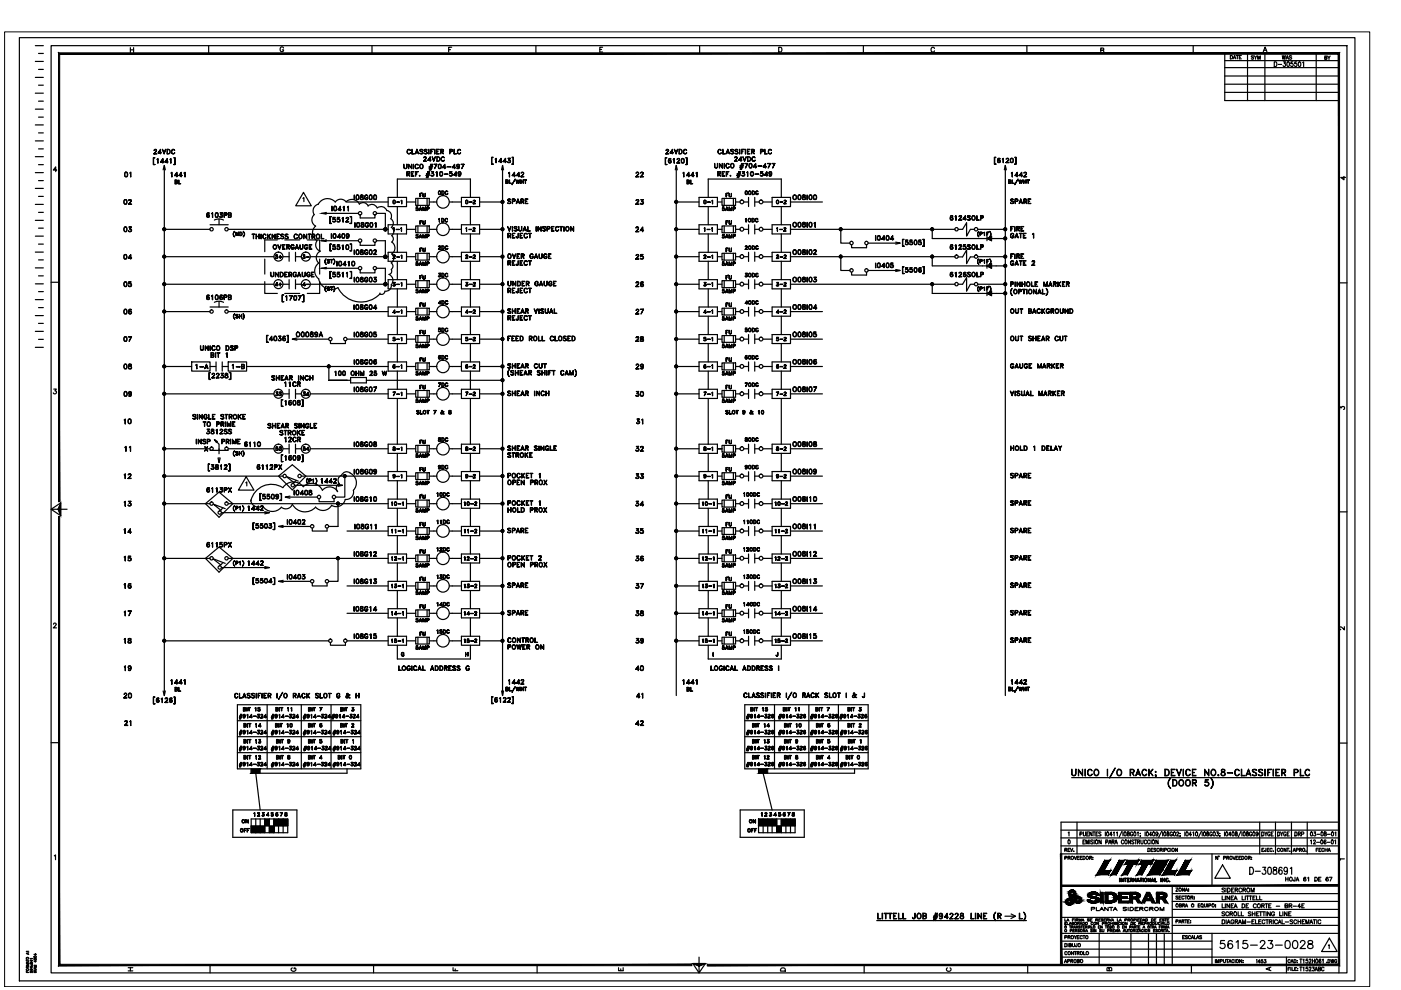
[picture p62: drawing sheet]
<svg xmlns="http://www.w3.org/2000/svg" width="297mm" height="210mm" viewBox="0 0 297 210" stroke-linecap="round" stroke-linejoin="round" font-family="sans-serif">
<g fill="none" stroke="#000" stroke-width=".25">
<path d="M4.1 8h283.2v200h-283.2zM7.5 19.8h1.7M7.5 16.4h1.7M7.5 13h1.7M7.5 9.7h1.7M8.2 18.1h1M8.2 14.7h1M8.2 11.3h1M10.8 9.7h274.8v196.6h-274.8zM27.6 10.1v1M27.6 10.6h.7M28.3 10.1v1"/>
<path d="M44.2 9.7v1.6M60.1 10.2a.37 .37 0 0 0-.4-.3 .37 .37 0 0 0-.3 .4v.3a.36 .36 0 0 0 .4 .4 .36 .36 0 0 0 .3-.4h-.2M78.9 9.7v1.6M95.1 10.5h.4M95.8 10h-.7v1M113.6 9.7v1.6M127.2 10.5h.4M127.8 10h-.6v1h.6M148.3 9.7v1.6M165.1 10h.3a.54 .54 0 0 1 .4 .5 .54 .54 0 0 1-.4 .5h-.3zM183 9.7v1.6M198.1 10.3a.37 .37 0 0 0-.4-.3 .37 .37 0 0 0-.3 .4v.3a.37 .37 0 0 0 .3 .3 .37 .37 0 0 0 .4-.2"/>
<path d="M217.7 9.7v1.6M233.4 10.7l.5-.1 .1-.3-.6-.1v1l.6-.1v-.4h-.2M253 9.7v1.6M259.7 19.6h24.2M259.7 17.9h24.2M259.7 16.1h24.2M259.7 14.3h24.2M259.7 12.9h24.2M260.9 11.8a.37 .37 0 0 1 .4 .3 .37 .37 0 0 1-.4 .4zM261.5 12.5l.2-.7 .3 .7M261.6 12.3h.3M262.1 11.8h.5"/>
<path d="M262.3 11.8v.7M262.8 12.1h.2M263.2 11.8h-.4v.7h.4M264.5 11.3v10M265.8 11.9h-.5l.5 .4-.1 .2-.4-.1M265.9 11.8l.3 .4v.4M266.5 11.8l-.3 .4M266.7 12.6v-.8l.2 .8 .3-.8v.8M267.8 11l.4-1 .4 1M268 10.7h.5M268.2 11.3v10M270.2 13.1a.51 .51 0 0 1 .5 .5 .51 .51 0 0 1-.5 .5z"/>
<path d="M271 13.7h.7M271.9 11.8l.1 .8 .2-.8 .2 .8 .1-.8M272.1 13.1h.4l-.2 .4a.3 .3 0 0 1 .3 .4 .3 .3 0 0 1-.6 0M272.7 12.6l.2-.8 .3 .8M272.8 12.3h.3M273 13.2l.1-.1a.58 .58 0 0 1 0 1l-.3-.4zM273.9 11.9l-.5-.1-.1 .2 .5 .2 .1 .2-.2 .2-.4-.2M274.1 13.1h-.4v.4a.3 .3 0 0 1 .4 .1 .3 .3 0 0 1 0 .4 .3 .3 0 0 1-.5-.1M274.9 13.1h-.4v.4a.3 .3 0 0 1 .4 .1 .3 .3 0 0 1 0 .4 .3 .3 0 0 1-.5-.1M275.4 13.2l.1-.1a.58 .58 0 0 1 0 1l-.2-.4zM276.2 13.3l.2-.2v1M279.1 11.3v10"/>
<path d="M280.9 12.2h.4v-.3h-.4v.7l.4-.1-.1-.3M281.5 11.9l.3 .3v.4M282 11.9l-.2 .3M283.9 11.3h-24.2v10h24.2M7.5 39.9h1.7M7.5 36.6h1.7M7.5 33.2h1.7M7.5 29.9h1.7M7.5 26.5h1.7M7.5 23.1h1.7M8.2 38.3h1M8.2 34.9h1"/>
<path d="M8.2 31.6h1M8.2 28.2h1M8.2 24.8h1M8.2 21.4h1M12 36.1h-.7l.5-.7v1M26.5 36.6l.2-.1a.49 .49 0 0 1 .4 .5 .49 .49 0 0 1-.6 .5l-.1-.4zM26.5 37.4h.4M26.5 36.6h.4M26.6 36.6l-.1 .3 .1 .6M26.9 36.6l.1 .3-.1 .6M27.7 36.5v1v-.9l-.2 .1zM32.5 33.4h.4l-.3 .1v1.4h.3h-.4z"/>
<path d="M32.6 32.6h.7h-.7l.5-.7-.1-.2-.4 .2 .4-.2 .2 .2-.6 .7M33.5 33.6l-.1 1v-.9l-.1 .1zM33.6 32.4h.6h-.7l.5-.7v.9v-.8l-.4 .6M34.1 34.3l.6 .1h-.7l.5-.8v1v-.9l-.4 .7M34.4 31.7l.4 .8 .3-.8-.3 .9zM34.6 36l.2-.9 .3 .9M34.8 35.1v112.4M35 34.3l.6 .1h-.6l.5-.8v1l-.1-.9-.4 .7M35.4 31.7a.51 .51 0 0 1 .7 .4 .51 .51 0 0 1-.7 .5zM35.5 31.7a.44 .44 0 0 1 .5 .5 .44 .44 0 0 1-.5 .4zM36 33.8l.2-.2v1v-.9zM36.2 36.7l.2-.2v1v-.9z"/>
<path d="M36.5 31.7h.3l.2 .2-.2-.2a.45 .45 0 0 0-.4 .4 .45 .45 0 0 0 .2 .5l.4-.2-.2 .2a.49 .49 0 0 1-.5-.3 .49 .49 0 0 1 .2-.6zM36.8 33.4h.3v1.5h-.3h.3v-1.4zM37.1 37.2h.6h-.7l.5-.7v1v-.9l-.4 .6M37.2 38.6l.3-.1v-.2l-.3-.1v.7h.3v-.3h-.3M37.4 38.6l.2 .1v.2l-.5 .1v-.8l.5 .1v.1l-.2 .2M37.9 38.2v.7l.4 .1h-.4zM38 37.2h.7h-.8l.5-.7v1v-.9l-.4 .6M39 36.7l.2-.2v1v-.9zM85.6 34.8v.7l.3 .2 .3-.2 .1-.7-.1 .8-.2 .2-.4-.2zM86.3 36.9l.5-.1v-.3l-.5-.1v1v-1l.5 .1v.4h-.5M86.4 31.8l.4-.1 .2 .2a.37 .37 0 0 0-.3-.2 .37 .37 0 0 0-.3 .3v.3a.37 .37 0 0 0 .3 .3 .37 .37 0 0 0 .3-.2 .38 .38 0 0 1-.4 .2 .38 .38 0 0 1-.3-.3zM86.6 36.9l.3 .5-.3-.5"/>
<path d="M86.6 34.8l.6 .8 .1-.8v1l-.6-.8-.1 .8zM87.2 36.4h.6h-.6v.9l.6 .1h-.6zM87.2 36.9h.3h-.3M87.3 31.7l.1 .9h.5h-.6zM87.6 34.8l.1 1zM88.1 36.4h.5h-.5v1zM88.1 36.9h.3h-.3M88.1 32.4h.6M88.2 34.9l.3-.1 .2 .2a.34 .34 0 0 0-.4-.1 .34 .34 0 0 0-.2 .3v.2a.34 .34 0 0 0 .2 .3 .34 .34 0 0 0 .4-.2 .35 .35 0 0 1-.4 .3 .35 .35 0 0 1-.3-.4zM88.2 32.4h.4M88.4 31.7l.4 .9-.4-.8-.3 .8zM88.9 37.2l.2 .1-.2 .1z"/>
<path d="M88.9 37.2h.1M89 31.8l.2-.1 .5 .1-.5-.1-.1 .2a.57 .57 0 0 1 .5 .7l-.6-.1a.33 .33 0 0 0 .4 .1 .33 .33 0 0 0 .2-.3zM89.8 34.1l.6 .1h-.6l.5-.7-.1-.2-.4 .1 .4-.2 .2 .3-.6 .7M89.9 31.8l.3-.1 .4 .1a.33 .33 0 0 0-.4-.1 .33 .33 0 0 0-.2 .3l.4 .2 .2 .3-.3 .1-.4-.1a.3 .3 0 0 0 .4 .1 .3 .3 0 0 0 .2-.3l-.5-.3zM90.3 37.2h.7zM90.4 36.9h.7zM90.7 36.4l-.3 1.3zM90.8 33.9l.6 .1h-.7l.5-.8v1v-.8l-.4 .6M90.9 31.7v.9zM91 36.4l-.3 1.3zM91 35.6h.7zM91 35.3h.7z"/>
<path d="M91.3 31.7h.6h-.5v.9zM91.4 34.8l-.4 1.3zM91.4 32.1h.3l-.3 .1M91.4 37.2l.1 .1M91.6 34.8l-.3 1.3zM91.6 33.2l.3 .9 .4-.9-.4 1zM91.7 36.8l.2-.4h-.5h.5l-.3 .4 .3 .2M91.7 36.7a.32 .32 0 0 1 .3 .5 .32 .32 0 0 1-.6 .1v-.1l.3 .1 .2-.2M91.8 36.8l.1 .2-.1 .3M92.2 31.7v.9zM92.4 36.6l.3-.2v1l-.1-.9zM92.5 31.7h.6h-.5v.9h.5h-.6z"/>
<path d="M92.6 34.8l-.5 1 .5-1h-.6l.6 .1M92.6 32.1h.3l-.3 .1M92.6 33.2a.51 .51 0 0 1 .7 .5 .51 .51 0 0 1-.7 .5zM92.7 33.3a.44 .44 0 0 1 .5 .4 .44 .44 0 0 1-.5 .4zM93 34.9a.43 .43 0 0 1 .6 .4 .43 .43 0 0 1-.6 .4l-.1-.3zM93 35.7h.4M93 34.9h.4M93.1 34.9l-.1 .3 .1 .5M93.3 36.4a.43 .43 0 0 1 .6 .5 .43 .43 0 0 1-.6 .4l-.1-.4zM93.3 37.2h.4M93.3 36.5h.4M93.4 36.4l-.1 .4 .1 .5"/>
<path d="M93.4 34.9l.1 .3-.1 .5M93.5 32.1h.4v-.3l-.4-.1-.1 .9v-.9l.6 .1-.1 .3-.4 .1M93.6 33.5l.2-.3 .4 .3a.37 .37 0 0 0-.3-.2 .37 .37 0 0 0-.3 .3v.3a.37 .37 0 0 0 .3 .2 .37 .37 0 0 0 .3-.1 .38 .38 0 0 1-.4 .2 .38 .38 0 0 1-.3-.3zM93.7 36.4l.1 .4-.1 .5M93.7 32.2l.3 .4-.2-.4M93.9 35.5h.6h-.7l.5-.7v1v-.8l-.4 .5M94.2 36.9h.8zM94.8 35.3l.8 .1zM95.3 37.2l.2 .1M95.4 32.1h.4v-.3l-.4-.1-.1 .9v-.9l.6 .1-.1 .3-.4 .1M95.7 36.7l.2 .3-.2 .3M95.9 36.9l-.1-.1h-.5l.1-.4h.4h-.4v.3a.34 .34 0 0 1 .5 .1 .34 .34 0 0 1-.1 .5 .34 .34 0 0 1-.5-.1l.3 .1 .3-.2"/>
<path d="M96 35.5h.6h-.7l.5-.7v1v-.8l-.4 .5M96.3 37.1h.6h-.7l.5-.7v1l-.1-.9-.3 .6M96.3 31.7v.9h.5h-.5zM96.9 35.2l.3 .2 .2-.3-.2 .3M96.9 35l.2-.1 .3 .1M96.9 35.7h.4M97.1 34.9l-.2 .2 .2 .3M97.1 31.8l.4-.1 .2 .2a.34 .34 0 0 0-.4-.2 .34 .34 0 0 0-.3 .3v.3a.34 .34 0 0 0 .3 .3 .34 .34 0 0 0 .4-.2 .35 .35 0 0 1-.4 .2 .35 .35 0 0 1-.3-.3zM97.2 36.7l.2 .2 .3-.2M97.2 36.6l.2-.2 .3 .2M97.2 34.9l.2 .2-.2 .6M97.4 36.4l-.2 .2 .2 .3"/>
<path d="M97.4 35.2l-.2 .2-.3-.2a.29 .29 0 0 1 .2-.4 .29 .29 0 0 1 .3 .3l-.1 .6-.4-.1 .1 .1M97.5 36.4l.2 .3-.2 .6M97.7 36.9a.3 .3 0 0 1-.5 0 .3 .3 0 0 1 0-.4 .3 .3 0 0 1 .5 0v.4l-.1 .4-.2 .1-.2-.2h.4M97.7 36.7l-.2 .2M98.3 34.8l-.4 1 .5-1h-.7l.6 .1M104.2 33.3h.4l-.3 .1v1.4h.3h-.4zM105 33.7l.2-.1v.9v-.9zM105.8 34.2l.7 .1h-.8l.6-.7v.9l-.1-.8-.4 .6M106.3 36l.3-.9 .2 .9M106.6 35.1v112.4M106.7 34.2l.7 .1h-.7l.5-.7v.9l-.1-.8-.4 .6M107.3 38.1l.4 .2-.1 .3h.1v.2l-.4 .1z"/>
<path d="M107.3 38.2l.4 .1v.2h-.4l.4 .1v.2h-.4M107.7 34.4h.1M107.8 36.7l.2-.2v1v-.9zM107.9 33.9a.32 .32 0 0 1 .3 .2 .32 .32 0 0 1-.2 .4 .32 .32 0 0 1-.4-.2l.4 .1 .2-.1M108 38.1v.7l.4 .1h-.4zM108 33.9l.2 .3-.2 .2M108.2 33.6h-.5h.5l-.3 .3M108.2 33.6l-.4 .3 .3 .1 .1 .1M108.5 33.3h.3v1.5h-.3h.3v-1.4zM108.6 37.2h.7h-.7l.5-.7v1v-.9l-.5 .6M109.2 38l-.7 1.1zM109.4 38.1l.2 .7 .2-.7 .2 .7 .2-.7-.2 .8-.2-.6-.2 .6z"/>
<path d="M109.6 37.2h.6h-.7l.5-.7v1v-.9l-.4 .6M110.4 38.9v-.8v.8M110.4 38.5h.5M110.5 36.6l.4-.1 .1 .3-.5 .7h.6h-.7l.6-.7-.1-.2-.4 .1zM110.9 38.1l.1 .8zM111.2 38.1l.4 .1zM111.4 38.2v.7v-.7M134.9 36.6a.29 .29 0 0 1 .5 0 .29 .29 0 0 1-.1 .4l-.5 .5h.7h-.7l.6-.7a.29 .29 0 0 0-.3-.2 .29 .29 0 0 0-.3 .1zM135.8 36.6a.3 .3 0 0 1 .4-.1 .3 .3 0 0 1 .2 .4l-.6 .6h.6h-.6l.6-.7a.29 .29 0 0 0-.3-.2 .29 .29 0 0 0-.3 .1zM141.1 33.4h.3l-.3 .1v1.4h.3h-.3zM141.2 32.6h.6h-.7l.6-.7-.3-.2-.2 .2a.3 .3 0 0 1 .3-.3 .3 .3 0 0 1 .3 .3l-.6 .7M141.8 34.4l.2 .1 .3-.1"/>
<path d="M141.8 34.2l.2-.2 .3 .2M141.9 33.7h.3M141.9 33.6l-.1 .6 .1 .3M141.9 34l-.1 .2M142.1 34l.2 .2-.2 .3M142.1 32.4h.7h-.7l.5-.7v.9l-.1-.8-.4 .6M142.2 33.6l.1 .1-.1-.1a.43 .43 0 0 0-.5 .5 .43 .43 0 0 0 .6 .3 .31 .31 0 0 0-.1-.4 .31 .31 0 0 0-.4 .1M142.7 33.8l.3-.2v1l-.1-.9zM143 31.7l.3 .8 .4-.8-.4 .9zM143.2 36l.2-.9 .2 .9M143.4 35.1v112.4M143.6 34.5l.5 .1h-.6l.6-.7-.2-.3-.3 .1v.2v-.2l.3-.1 .2 .3-.5 .7"/>
<path d="M144 31.7a.51 .51 0 0 1 .6 .4 .51 .51 0 0 1-.6 .5zM144 31.7a.44 .44 0 0 1 .6 .5 .44 .44 0 0 1-.6 .4zM144.6 33.6a.45 .45 0 0 1 .5 .5 .45 .45 0 0 1-.5 .4l-.2-.4zM144.6 34.5h.3M144.6 33.7h.3M144.6 33.6l-.1 .4 .1 .5M144.8 36.7l.2-.2v1l-.1-.9zM144.9 33.6l.1 .4-.1 .5M145.1 31.7h.3l.2 .2-.2-.2a.45 .45 0 0 0-.5 .4 .45 .45 0 0 0 .3 .5l.4-.2-.2 .2a.49 .49 0 0 1-.5-.3 .49 .49 0 0 1 .2-.6zM145.4 33.4h.3v1.5h-.3h.2v-1.4zM145.6 37.2h.7h-.8l.6-.7v1l-.1-.9-.4 .6M145.7 38.6l.4-.1v-.2l-.4-.1v.7h.4v-.3h-.4"/>
<path d="M146 38.6l.2 .1-.1 .2-.4 .1v-.8l.4 .1 .1 .1-.2 .2M146.4 38.2l.1 .7 .4 .1h-.5zM146.5 37.2h.7h-.7l.5-.7v1l-.1-.9-.4 .6M147.5 36.7l.3-.2v1l-.1-.9zM151.5 34.7l.1 .6 .2 .3 .3-.1v-.8l-.1 .9-.4-.1zM152.2 36.9l.5-.1v-.3l-.5-.1v1v-1l.5 .1v.4h-.5M152.3 31.8l.4-.1 .2 .2a.34 .34 0 0 0-.4-.2 .34 .34 0 0 0-.2 .3v.3a.34 .34 0 0 0 .2 .3 .34 .34 0 0 0 .4-.2 .35 .35 0 0 1-.4 .2 .35 .35 0 0 1-.3-.3zM152.4 36.9l.4 .5-.3-.5M152.5 34.7l.6 .8 .1-.8v.9l-.6-.8-.1 .8zM153.1 36.4h.6h-.5v.9l.5 .1h-.6zM153.2 36.9h.2h-.2M153.2 31.7l.1 .9h.5h-.6z"/>
<path d="M153.5 34.7l.1 .9zM154 36.4h.5h-.4v1zM154.1 36.9h.2h-.2M154.1 32.4h.5M154.1 34.7h.3l.2 .2-.2-.2a.44 .44 0 0 0-.5 .4 .44 .44 0 0 0 .5 .5l.2-.2-.1 .2a.49 .49 0 0 1-.6-.3 .49 .49 0 0 1 .2-.6zM154.1 32.4h.4M154.3 31.7l.4 .9-.4-.8-.4 .8zM154.8 37.2l.1 .2zM154.9 37.2h.1M154.9 31.8l.3-.1 .3 .1a.31 .31 0 0 0-.3-.1 .31 .31 0 0 0-.2 .3l.4 .2 .1 .3-.2 .1-.4-.1a.3 .3 0 0 0 .4 .1 .3 .3 0 0 0 .1-.3l-.4-.3zM155.1 34.7h.1a.47 .47 0 0 1 .4 .5 .47 .47 0 0 1-.5 .4l-.2-.4zM155.7 34.1l.6 .1h-.6l.6-.7-.2-.2-.4 .1 .4-.2 .2 .3-.6 .7"/>
<path d="M155.8 31.8l.2-.1 .5 .1h-.6l.5 .5v.3l-.6-.1h.6v-.2l-.5-.3zM156.3 37.2h.6zM156.3 36.9h.7zM156.6 36.4l-.3 1.3zM156.7 33.9l.6 .1h-.7l.5-.8v1v-.8l-.4 .6M156.8 31.7v.9zM156.9 36.4l-.4 1.3zM156.9 35.4l.7 .1zM156.9 35.1l.7 .1zM157.2 31.7h.6h-.5v.9zM157.2 34.7l-.3 1.2zM157.3 32.1h.2l-.2 .1"/>
<path d="M157.3 37.2l.1 .1M157.5 33.2l.4 .9 .3-.9-.3 1zM157.5 36.8l.4-.4h-.5h.4l-.3 .4 .4 .2M157.5 36.7a.32 .32 0 0 1 .4 .3 .32 .32 0 0 1-.2 .4 .32 .32 0 0 1-.4-.2l.3 .1 .3-.2M157.5 34.7l-.3 1.2zM157.7 36.8l.2 .2-.2 .3M158 31.7l.1 .9zM158.3 36.6l.2-.2v1v-.9zM158.5 31.7h.5h-.5v.9h.5h-.5zM158.5 32.1h.3l-.3 .1M158.5 34.7l-.5 .9 .5-.9h-.6h.6M158.5 33.2h.3a.51 .51 0 0 1 .4 .5 .51 .51 0 0 1-.4 .5h-.3z"/>
<path d="M158.5 33.3h.3a.47 .47 0 0 1 .3 .4 .47 .47 0 0 1-.3 .4h-.3zM159 35.5h.3M159 34.7l.3 .1 .1 .4-.1 .4M159 34.7l-.2 .4 .2 .5M159.3 36.4a.43 .43 0 0 1 .5 .5 .43 .43 0 0 1-.5 .4l-.2-.4zM159.3 36.5h.3M159.3 36.4l-.1 .8h.4M159.4 32.1h.5v-.3l-.5-.1-.1 .9v-.9l.6 .1v.3l-.5 .1M159.5 33.4l.4-.2 .2 .3a.34 .34 0 0 0-.4-.2 .34 .34 0 0 0-.2 .3v.3a.34 .34 0 0 0 .2 .3 .34 .34 0 0 0 .4-.2 .35 .35 0 0 1-.4 .2 .35 .35 0 0 1-.3-.3zM159.6 36.4l.1 .4-.1 .5M159.6 32.2l.3 .4-.2-.4M160.1 36.9h.8z"/>
<path d="M160.2 34.7v.9v-.8l-.4 .6h.6h-.7zM160.7 35.2h.8zM161.2 37.2l.2 .1M161.3 32.1h.5v-.3l-.5-.1-.1 .9v-.9l.6 .1v.3l-.5 .1M161.6 36.7l.2 .3-.2 .3M161.8 36.9l-.3-.2-.3 .1 .1-.4h.5h-.5v.3a.35 .35 0 0 1 .5 .1 .35 .35 0 0 1-.2 .5 .35 .35 0 0 1-.4-.1l.3 .1 .3-.2M162.1 31.7l.1 .9h.5h-.6zM162.1 37.1h.7h-.7l.5-.7v1v-.9l-.5 .6M162.3 34.7v.9v-.8l-.5 .6h.7h-.7zM163 31.8l.4-.1 .2 .2-.2-.2a.45 .45 0 0 0-.5 .4 .45 .45 0 0 0 .3 .5l.4-.2-.2 .2a.48 .48 0 0 1-.5-.2 .48 .48 0 0 1 .1-.6zM163.1 36.7l.2 .2 .3-.2M163.1 36.6l.2-.2 .3 .2"/>
<path d="M163.3 36.4l-.2 .2 .2 .3M163.3 34.7l-.4 .9 .5-.9h-.7h.6M163.4 36.4l.2 .3-.1 .5-.1 .1-.3-.1M163.6 36.9a.3 .3 0 0 1-.5 0 .3 .3 0 0 1 0-.4 .3 .3 0 0 1 .5 0v.7l-.2 .2-.3-.2 .1 .1M163.6 36.7l-.2 .2M164.3 34.7l-.5 .9 .5-.9h-.6h.6M210.8 33.3h.4l-.3 .1v1.4h.3h-.4zM211.5 34.3l.3 .1 .2-.1M211.5 34.1l.3-.2 .2 .2M211.6 33.6h.4M211.7 33.6l-.2 .6 .2 .2M211.7 33.9l-.2 .3"/>
<path d="M211.8 33.9l.2 .3-.2 .2M212 33.6v.1l-.2-.1a.45 .45 0 0 0-.3 .5 .45 .45 0 0 0 .5 .3 .29 .29 0 0 0 0-.4 .29 .29 0 0 0-.5 .1M212.5 33.7l.2-.1v.9v-.9zM212.9 36l.2-.9 .3 .9M213.1 35.1v112.4M213.3 34.4l.7 .1h-.7l.5-.8-.3-.1-.2 .2a.28 .28 0 0 1 .3-.2 .28 .28 0 0 1 .3 .2l-.6 .7M213.9 38.1l.4 .2-.1 .3h.1v.2l-.4 .1zM213.9 38.2l.4 .1-.1 .2h-.3l.3 .1v.2h-.3zM214.3 33.6a.43 .43 0 0 1 .6 .4 .43 .43 0 0 1-.6 .4l-.1-.3zM214.3 34.4h.4M214.3 33.6h.4M214.4 33.6l-.2 .3 .2 .5"/>
<path d="M214.4 36.7l.2-.2v1v-.9zM214.6 38.1v.7l.5 .1h-.5zM214.7 33.6l.1 .3-.1 .5M215.1 33.3h.3v1.5h-.3h.3v-1.4zM215.3 37.2h.6h-.7l.5-.7v1l-.1-.9-.3 .6M215.8 38l-.7 1.1zM216 38.1l.2 .7 .2-.7 .2 .7 .2-.7-.2 .8-.2-.6-.2 .6zM216.2 37.2h.6h-.7l.5-.7v1v-.9l-.4 .6M217 38.1l.1 .8zM217.1 38.5h.4M217.1 36.6l.4-.1 .1 .3-.5 .7h.6h-.7l.6-.7-.1-.2-.4 .1zM217.5 38.1l.1 .8z"/>
<path d="M217.8 38.1l.5 .1zM218 38.2v.7v-.7M284.9 37.4v.7l-.6-.5h1M7.5 50.1h1.7M7.5 56.8h1.7M7.5 53.5h1.7M7.5 46.7h1.7M7.5 43.3h1.7M8.2 58.5h1M8.2 55.1h1M8.2 51.8h1M8.2 48.4h1"/>
<path d="M8.2 45h1M8.2 41.6h1M10.8 59.8h1.7M26.4 54h.1a.47 .47 0 0 1 .4 .5 .47 .47 0 0 1-.5 .4l-.2-.4zM26.4 54.8h.4M26.4 54h.4M26.4 59.8h.1a.53 .53 0 0 1 .4 .5 .53 .53 0 0 1-.4 .5l-.3-.5zM26.4 59.8h.4M26.4 54l-.1 .4 .1 .5M26.4 48.2a.5 .5 0 0 1 .6 .3 .5 .5 0 0 1-.4 .6l-.3-.2zM26.4 49.1h.4M26.4 48.2h.4"/>
<path d="M26.4 42.4l.1-.1a.53 .53 0 0 1 .4 .5 .53 .53 0 0 1-.4 .5l-.3-.4zM26.4 43.2h.4M26.4 42.4h.4M26.5 59.8l-.2 .4 .2 .5M26.5 48.2l-.2 .3 .2 .6M26.5 42.4l-.2 .3 .2 .6M26.7 54l.1 .4-.1 .5M26.8 59.8l.1 .4-.1 .5M26.8 48.2l.1 .3-.1 .6M26.8 42.4l.1 .3-.1 .6M27.3 43.3h.6h-.7l.6-.7a.29 .29 0 0 0-.2-.2 .29 .29 0 0 0-.3 .1 .3 .3 0 0 1 .3-.2 .3 .3 0 0 1 .3 .3l-.6 .7M27.3 49l.1 .1"/>
<path d="M27.5 48.5a.34 .34 0 0 1 .4 .3 .34 .34 0 0 1-.3 .4 .34 .34 0 0 1-.4-.3l.4 .2 .3-.2M27.6 48.5l.3 .3-.3 .3M27.7 54v.9v-.8l-.5 .6h.7h-.7zM27.8 48.2l-.5-.1h.6l-.4 .4M27.8 48.1l-.3 .4 .4 .3M34.8 48.6h9.7M34.8 54.4h23.3M43.9 45.8l.2 .2 .3-.2M43.9 45.7l.2-.2 .3 .2M44 45.2h.3M44 45.2l-.1 .5 .2 .3M44.1 45.5l-.2 .2"/>
<path d="M44.2 45.5l.2 .2-.2 .3M44.3 45.2a.45 .45 0 0 0-.5 .4 .45 .45 0 0 0 .5 .4h.1a.31 .31 0 0 0-.1-.5 .31 .31 0 0 0-.4 .1M44.5 47.7h3.9M44.8 45.3l.3-.2v1l-.1-.9zM45.8 45.2l.1-.1a.47 .47 0 0 1 .4 .5 .47 .47 0 0 1-.5 .4l-.2-.3zM45.8 46h.3M45.8 45.2h.3M45.8 45.2l-.1 .3 .1 .5M46.1 45.2l.1 .3-.1 .5M46.4 46.5v1.2M46.6 46h.1M46.8 45.5l.4 .2"/>
<path d="M46.8 45.5a.31 .31 0 0 1 .4 .3 .31 .31 0 0 1-.4 .3l-.2-.2 .3 .1 .3-.2M46.9 45.5l.3 .2-.3 .3M47.1 45.2l-.4-.1h.5l-.4 .4M47.1 45.1l-.3 .4M47.4 46.7l-1.2-.3-.8 .3M47.6 45.6l.4-.1 .1-.2-.5-.1-.1 .9v-1l.6 .1v.3l-.5 .1M48.4 48.6h33.9M48.5 45.2l.5 .1-.1 .2-.4 .1M48.5 45.6l.5 .1-.1 .3h-.4M48.8 45.6l.2-.1v-.3l-.6-.1v1M48.8 45.6l.2 .1v.3l-.6 .1M49.6 49.1h.1a.76 .76 0 0 0 0 1.1 .7 .7 0 0 1-.1-1.1z"/>
<path d="M50 49.2l.3 .7 .2-.7v.7v-.5l-.2 .5-.3-.5v.5zM50.8 49.2h.3a.38 .38 0 0 1 .3 .4 .38 .38 0 0 1-.3 .3h-.3zM50.9 49.3h.2a.36 .36 0 0 1 .2 .4 .36 .36 0 0 1-.4 .2zM51.6 49.1a.7 .7 0 0 1 0 1.1 .76 .76 0 0 0 0-1.1zM53.4 49.6l.7 .1zM53.7 49.7l.1 .9zM54.3 49.6l.1 1zM54.4 50.1h.5M54.4 50.2h.5M54.9 49.6v1zM55.3 49.6l.1 1zM55.8 49.8l.4-.2 .2 .3a.37 .37 0 0 0-.5-.1 .37 .37 0 0 0-.1 .6 .37 .37 0 0 0 .5 0v.1a.45 .45 0 0 1-.6-.1 .45 .45 0 0 1 .1-.6z"/>
<path d="M56.1 59.7v2.5h2.7M56.1 54.9v3.2M56.7 49.6l.1 1zM56.8 50.2l.6-.6-.6 .6M56.9 50.1l.5 .5-.5-.5M57.4 57.7l.1 .8 .2 .1 .3-.2v-.7v.7l-.3 .3-.3-.3zM57.7 49.6l.6 .9v-.9v1l-.6-.8v.8zM58 52l.1-.1a.44 .44 0 0 1 .6 .5 .44 .44 0 0 1-.7 .3zM58.4 57.7l.6 .8 .1-.8v1l-.7-.8v.8zM58.4 54.7l.1 .1M58.5 54.1h.3l-.3 .3 .3-.3zM58.5 54.4l.3 .2"/>
<path d="M58.6 54.3a.26 .26 0 0 1 .3 .2 .26 .26 0 0 1-.2 .3 .26 .26 0 0 1-.3-.1M58.7 49.6h.6l-.5 .1v.9h.5h-.6zM58.7 54.4l.1 .2-.1 .2M58.8 50.1h.2l-.2 .1M58.8 59.9l-.1 .7v-.6l-.3 .4h.5h-.5zM58.8 50.9h-2.7v2.5M58.8 54.6v.2l-.4-.1M58.9 51.9l.4 .8 .3-.8-.3 1zM59.1 54.5h.6zM59.4 57.7h.3a.51 .51 0 0 1 .4 .5 .51 .51 0 0 1-.4 .5h-.3zM59.4 54.2v.6zM59.4 60v.6z"/>
<path d="M59.4 57.8h.3a.44 .44 0 0 1 .3 .4 .44 .44 0 0 1-.3 .4h-.3M59.6 49.7l.6 .1a.33 .33 0 0 0-.4-.1 .33 .33 0 0 0-.2 .3l.4 .2 .2 .3-.3 .1-.4-.1a.31 .31 0 0 0 .4 .1 .31 .31 0 0 0 .2-.4l-.5-.2zM59.9 51.9h.6h-.6v.9l.6 .1h-.6zM59.9 52.4h.3zM60 54.4h1.3M60.4 57.7h.5l-.5 .1v.8l.5 .1h-.5zM60.4 50.9h3.1M60.4 58.2h.3h-.3M60.5 49.8l.2-.2 .4 .2a.31 .31 0 0 0-.4-.1 .31 .31 0 0 0-.2 .3l.5 .2 .1 .3-.2 .1-.4-.1a.31 .31 0 0 0 .3 .1 .31 .31 0 0 0 .2-.4l-.5-.2zM60.8 51.9l.6 .2-.1 .3h-.5l.5-.2v-.2l-.5-.1v1zM61 52.4l.4 .5zM61.3 58.2l.5-.1v-.3h-.5v.9v-1l.5 .1v.4h-.5"/>
<path d="M61.3 53.5v1.9M61.3 59.3v1.9M61.6 58.2l.2 .5-.2-.5M61.7 52.1l.2-.2 .5 .2a.37 .37 0 0 0-.4-.2 .37 .37 0 0 0-.3 .3v.3a.32 .32 0 0 0 .3 .3 .32 .32 0 0 0 .3-.3l-.2-.1h.3a.36 .36 0 0 1-.4 .5 .36 .36 0 0 1-.4-.4zM62.3 57.8l.3-.1 .2 .2-.4-.1a.45 .45 0 0 0-.2 .5 .45 .45 0 0 0 .4 .3l.2-.2-.2-.1h.2l-.2 .4a.52 .52 0 0 1-.5-.4 .52 .52 0 0 1 .2-.5zM62.4 49.8l.4-.2 .2 .3a.37 .37 0 0 0-.5-.1 .37 .37 0 0 0 0 .6 .37 .37 0 0 0 .5 0v.1a.45 .45 0 0 1-.6-.1 .45 .45 0 0 1 0-.6zM62.7 52.6h.5M62.7 54.4h1.2M62.7 53.5v1.9M62.7 59.3v1.9M62.9 51.9l.4 1-.4-.9-.3 .9zM63.2 58.4h.5"/>
<path d="M63.4 57.7l.4 1-.4-.8-.4 .8zM63.6 51.9v.7l.3 .2 .2-.1 .1-.8v.7l-.2 .3-.4-.2zM64.1 57.7l.1 .8 .1 .1 .3-.1 .1-.8v.7l-.3 .3-.3-.3zM64.2 42.1l.2-.2v.8M64.2 54.7l.1 .1M64.3 54.1h.3l-.2 .3 .2-.3zM64.3 40.8l1.7 2.8h-3.3zM64.4 49.6l.6 .9v-.9v1l-.6-.8v.8zM64.4 54.3a.25 .25 0 0 1 .3 .4 .25 .25 0 0 1-.4 .1l-.1-.1M64.4 54.4l.2 .2M64.5 54.4l.1 .2-.1 .2M64.6 59.9v.7v-.6l-.4 .4h.5h-.5z"/>
<path d="M64.6 52l.4-.1 .2 .2a.34 .34 0 0 0-.3-.2 .34 .34 0 0 0-.3 .3v.3a.3 .3 0 0 0 .3 .3 .3 .3 0 0 0 .3-.3l-.2-.1h.2a.35 .35 0 0 1-.3 .5 .35 .35 0 0 1-.3-.4zM64.6 54.6v.2l-.4-.1M64.9 54.5h.6zM65.1 57.9l.2-.2 .4 .2a.37 .37 0 0 0-.3-.1 .37 .37 0 0 0-.3 .3v.2a.32 .32 0 0 0 .3 .3 .32 .32 0 0 0 .3-.3h-.2h.2a.36 .36 0 0 1-.3 .4 .36 .36 0 0 1-.4-.4zM65.2 50.9h2.6v2.5M65.3 49.6l.6 .1zM65.6 51.9h.5h-.5v.9l.5 .1h-.5zM65.6 49.7v.9v-.9M65.6 52.4h.3zM65.8 54.4h16.5M66 57.7h.6l-.5 .1v.8l.5 .1h-.6zM66.1 58.2h.3h-.3"/>
<path d="M66.2 50.1h.5v-.4h-.5v.9v-1l.5 .1v.4l-.5 .1M66.5 50.2l.3 .4-.3-.4M66.6 45.5a1.5 1.5 0 0 0 .3 2.4 1.87 1.87 0 0 0 .3 3.1M67.2 51a1.42 1.42 0 0 0 .7 2.3M67.8 59.7v2.5h-2.6M67.8 54.9v3.2M67.9 53.3a1.55 1.55 0 0 0-.3 2.5 2.06 2.06 0 0 0 0 3.3 2.7 2.7 0 0 0 4 1.9 5.5 5.5 0 0 0 8.9 1.3M68.1 49.6l.1 1h.5h-.6zM68.2 45.2h7.8M68.2 51h7.8M68.2 56.9h7.8M69.1 54.9h.1a.76 .76 0 0 0 0 1.1 .73 .73 0 0 1-.1-1.1z"/>
<path d="M69.1 45.2h.1M69.1 51h.1M69.1 56.9h.1M69.5 55.1h.4h-.5l.5 .6-.2 .1-.3-.1a.23 .23 0 0 0 .3 0 .23 .23 0 0 0 .1-.2l-.4-.2zM69.9 45.9h.4l-.3 .1v1.4h.3h-.4zM69.9 51.7h.4l-.3 .1v1.4h.3h-.4zM69.9 57.6h.4h-.3v1.4h.3h-.4zM70.1 55l.4 .1zM70.2 49.6l.1 .9zM70.3 55.1v.7v-.7M70.4 43.7v1zM70.6 46.9l.1 .1"/>
<path d="M70.6 52.7l.1 .2M70.6 58.6l.1 .1M70.7 54.9a.7 .7 0 0 1 0 1.1 .76 .76 0 0 0 0-1.1zM70.7 49.6a.43 .43 0 0 1 .6 .4 .43 .43 0 0 1-.6 .4l-.1-.3zM70.7 50.4h.4M70.7 49.6h.4M70.8 49.6l-.1 .3 .1 .5M70.9 43.8a.45 .45 0 0 1 .5 .4 .45 .45 0 0 1-.5 .4l-.2-.3zM70.9 44.6h.3M70.9 43.8h.3M70.9 43.8l-.1 .3 .1 .5M71 46.5l.1 .2-.1 .3"/>
<path d="M71 52.3l.1 .2-.1 .4M71 58.1l.1 .2-.1 .4M71.1 49.6l.1 .3-.1 .5M71.1 46.7l-.2-.2h-.3v-.4h.5l-.4 .1-.1 .3a.34 .34 0 0 1 .5 0 .34 .34 0 0 1-.1 .5 .34 .34 0 0 1-.5-.1h.1M71.1 46.8l-.2 .2-.3-.1M71.1 52.5l-.2-.2-.3 .1v-.5h.5l-.4 .1-.1 .3a.33 .33 0 0 1 .5 .1 .33 .33 0 0 1-.1 .4 .33 .33 0 0 1-.5-.1l.4 .2 .2-.3M71.1 58.3l-.2-.2-.3 .1v-.5h.5l-.4 .1-.1 .3a.34 .34 0 0 1 .5 .1 .34 .34 0 0 1-.1 .5 .34 .34 0 0 1-.5-.2l.4 .2 .2-.2M71.2 43.8l.1 .3-.1 .5M71.4 55.4l.1 1zM71.5 46.9l.1 .1M71.5 52.7l.1 .2M71.5 58.6l.1 .1"/>
<path d="M71.6 50.2l.6 .1h-.7l.6-.7v.9l-.1-.8-.4 .6M71.7 44.4l.6 .1h-.6l.5-.8v1l-.1-.8-.4 .6M71.9 46.5l.2 .2-.2 .3M71.9 52.3l.2 .2-.2 .4M71.9 58.1l.2 .2-.2 .4M71.9 55.4a.48 .48 0 0 1 .6 .4 .48 .48 0 0 1-.3 .6l-.4-.2zM71.9 56.3h.4M71.9 55.5h.4M72 55.4l-.2 .4 .2 .5M72.1 46.7l-.3-.2h-.3v-.4h.5l-.4 .1-.1 .3a.34 .34 0 0 1 .5 0 .34 .34 0 0 1-.1 .5 .34 .34 0 0 1-.4-.1M72.1 46.8l-.3 .2-.3-.1M72.1 52.5l-.3-.2-.3 .1v-.5h.5l-.4 .1-.1 .3a.33 .33 0 0 1 .5 .1 .33 .33 0 0 1-.1 .4 .33 .33 0 0 1-.4-.1l.3 .2 .3-.3"/>
<path d="M72.1 58.3l-.3-.2-.3 .1v-.5h.5l-.4 .1-.1 .3a.34 .34 0 0 1 .5 .1 .34 .34 0 0 1-.1 .5 .34 .34 0 0 1-.4-.2l.3 .2 .3-.2M72.3 55.4l.1 .4-.1 .5M72.5 46.3l.3-.2v1l-.1-.9zM72.5 52.1l.3-.2v1l-.1-.9zM72.5 57.9l.3-.2v1l-.1-.9zM72.6 49.6a.43 .43 0 0 1 .5 .4 .43 .43 0 0 1-.5 .4l-.1-.3zM72.6 50.4h.4M72.6 49.6h.4M72.6 49.6l-.1 .3 .1 .5M72.7 43.9l.2-.2v1v-.9zM72.8 56.1h.6h-.7l.5-.7v1v-.9l-.4 .6M72.9 49.6l.2 .3-.2 .5"/>
<path d="M73.4 47l.6 .1h-.7l.6-.7-.2-.2-.3 .1v-.1a.27 .27 0 0 1 .5 0 .27 .27 0 0 1-.1 .4l-.4 .5M73.4 42.8a1.76 1.76 0 0 1 2.8 .5M73.4 42.8a1.42 1.42 0 0 0-2.3 0 2.21 2.21 0 0 0-3.6 .5 1.45 1.45 0 0 0-.9 2.2M73.4 49.9l.3 .2 .3-.2-.3 .2M73.4 49.8l.3-.2 .3 .2M73.4 52a.45 .45 0 0 1 .6 .4 .45 .45 0 0 1-.6 .5l-.1-.4zM73.4 52.8h.4M73.4 57.9l.3-.2v1l-.1-.9zM73.5 50.4h.3M73.6 42.8h8.7M73.6 49.6l-.2 .2 .2 .3M73.7 43.9l.2-.2v1l-.1-.9z"/>
<path d="M73.7 49.6l.3 .3-.2 .5M73.8 52l.1 .4-.1 .5M73.8 55.6l.2-.2v1v-.9zM73.8 52h-.3l-.1 .1 .1 .8M74 50a.3 .3 0 0 1-.5 .1 .3 .3 0 0 1 0-.5 .3 .3 0 0 1 .5 .1v.6l-.3 .2-.3-.1h.1M74.2 45.9h.3v1.5h-.3h.3v-1.4zM74.2 51.7h.3v1.5h-.3h.3v-1.4zM74.2 57.6h.3v1.4h-.3h.3v-1.4zM74.7 56.3h.4M74.7 55.5h.4M74.8 55.4l-.2 .4 .2 .5M75 55.4l.2 .4-.2 .5"/>
<path d="M75.1 58.8v1zM75.1 53v1zM75.1 41.3v1zM75.2 47.2l.1 1zM75.6 58.9a.43 .43 0 0 1 .5 .4 .43 .43 0 0 1-.5 .4l-.1-.3zM75.6 59.7h.4M75.6 58.9h.4M75.6 53h.1a.47 .47 0 0 1 .4 .5 .47 .47 0 0 1-.5 .4l-.1-.4zM75.6 53.9h.4M75.6 53.1h.4M75.6 41.4a.45 .45 0 0 1 .5 .4 .45 .45 0 0 1-.5 .5l-.1-.4zM75.6 42.2h.4"/>
<path d="M75.6 41.5h.4M75.6 58.9l-.1 .3 .1 .5M75.6 53l-.1 .4 .1 .5M75.6 41.4l-.1 .4 .1 .5M75.7 47.2a.45 .45 0 0 1 .5 .5 .45 .45 0 0 1-.5 .4l-.1-.4zM75.7 48h.4M75.7 47.3h.4M75.8 47.2l-.2 .4 .2 .5M75.9 58.9l.2 .3-.2 .5M75.9 53l.2 .4-.2 .5M75.9 41.4l.2 .4-.2 .5M76.1 47.2l.1 .4-.1 .5"/>
<path d="M76.2 43.3a1.16 1.16 0 0 1 1.9 .4M76.4 45.6v.6h3.1v-.6M76.4 51.4v.6h3.1v-.6M76.4 57.2v.7h3.1v-.7M76.4 53.1l.1 .2a.4 .4 0 0 1 .4 .6h-.4a.4 .4 0 0 1 .4-.6v-.3zM76.4 59.6l.2 .1M76.4 53.8l.2 .1M76.4 42.2l.2 .1M76.5 58.9v.2a.4 .4 0 0 1 .4 .6h-.4a.4 .4 0 0 1 .4-.6l.1-.1-.2-.2zM76.5 58.9h.4M76.5 53.1h.4M76.5 41.4a.39 .39 0 0 0 .4 .5v.3h-.4a.4 .4 0 0 1 .4-.5v-.3z"/>
<path d="M76.5 41.5h.4M76.5 58.9v.1a.48 .48 0 0 1 .4 .7h-.4a.36 .36 0 0 1 0-.4 .36 .36 0 0 1 .4-.2v-.2M76.5 53v.2a.48 .48 0 0 1 .4 .7l-.3 .1a.31 .31 0 0 1-.2-.4 .31 .31 0 0 1 .4-.2l.1-.4M76.5 41.4v.2a.48 .48 0 0 1 .4 .7h-.3a.31 .31 0 0 1-.2-.4 .31 .31 0 0 1 .4-.2l.1-.3M76.6 48l.1 .1M76.6 47.2a.42 .42 0 0 0 .5 .5v.2l-.2 .2-.3-.1v-.3a.42 .42 0 0 0 .5-.5zM76.6 47.3h.5M76.7 47.2l-.1 .2a.53 .53 0 0 1 .5 .7h-.5a.41 .41 0 0 1 0-.4 .41 .41 0 0 1 .4-.2v-.3M77 59.6l-.2 .1M77 53.8l-.2 .1M77 42.2l-.2 .1M77.1 48l-.1 .1"/>
<path d="M77.4 59l.4-.2 .2 .2a.34 .34 0 0 0-.4-.1 .34 .34 0 0 0-.3 .3v.2a.3 .3 0 0 0 .3 .3 .3 .3 0 0 0 .3-.3h-.1h.2a.34 .34 0 0 1-.3 .4 .34 .34 0 0 1-.4-.4zM77.4 53.1l.4-.1 .2 .2a.33 .33 0 0 0-.4-.2 .33 .33 0 0 0-.3 .4v.2a.31 .31 0 0 0 .3 .3 .31 .31 0 0 0 .3-.2l-.1-.2h.2v.2a.39 .39 0 0 1-.6 .2 .39 .39 0 0 1-.1-.5zM77.5 47.4l.2-.2 .4 .2a.37 .37 0 0 0-.3-.2 .37 .37 0 0 0-.3 .3v.3a.32 .32 0 0 0 .3 .3 .32 .32 0 0 0 .3-.3l-.2-.1h.2a.36 .36 0 0 1-.3 .5 .36 .36 0 0 1-.4-.4zM77.5 41.4l.3-.1 .2 .3a.33 .33 0 0 0-.4-.2 .33 .33 0 0 0-.3 .3v.3a.3 .3 0 0 0 .3 .3 .3 .3 0 0 0 .3-.3l-.1-.1h.2v.2a.35 .35 0 0 1-.4 .2 .35 .35 0 0 1-.3-.3zM78 43.7a1.21 1.21 0 0 1 2 .4M78.4 58.9a.46 .46 0 0 1 .6 .3 .46 .46 0 0 1-.3 .6l-.4-.2zM78.4 59.7h.4M78.4 58.9a.44 .44 0 0 1 .5 .3 .44 .44 0 0 1-.2 .5M78.4 53h.2a.52 .52 0 0 1 .3 .5 .52 .52 0 0 1-.3 .5l-.3-.2zM78.4 53.9h.4M78.4 53.1h.4M78.4 41.4a.48 .48 0 0 1 .6 .3 .48 .48 0 0 1-.3 .6l-.4-.2z"/>
<path d="M78.4 42.2h.4M78.4 41.5h.4M78.4 58.9l-.1 .3 .1 .5M78.4 53l-.1 .4 .1 .5M78.4 47.4l.2-.2a.45 .45 0 0 1 .5 .5 .45 .45 0 0 1-.5 .4zM78.4 41.4l-.1 .4 .1 .5M78.6 48h.3M78.6 47.3h.3M78.6 47.2l-.2 .4 .2 .5M78.7 53l.2 .4-.2 .5M78.7 41.4l.2 .4-.2 .5M78.9 47.2l.1 .4-.1 .5"/>
<path d="M79.2 53.9l.6 .1h-.6l.6-.7-.2-.3-.4 .2 .4-.2 .2 .3-.6 .7M79.2 59.6l.2 .1M79.3 41.4a.45 .45 0 0 1 .5 .4 .45 .45 0 0 1-.5 .5l-.1-.4zM79.3 42.2h.4M79.3 41.5h.4M79.4 41.4l-.2 .4 .2 .5M79.5 59.2a.32 .32 0 0 1 .3 .2 .32 .32 0 0 1-.2 .4 .32 .32 0 0 1-.4-.2l.4 .1 .2-.2M79.5 47.4l.2-.2v1v-.9zM79.6 59.2l.2 .3-.2 .2M79.7 41.4l.1 .4-.1 .5M79.8 58.9l-.5-.1h.5l-.3 .4M79.8 58.8l-.4 .4 .3 .1 .1 .1"/>
<path d="M79.8 45.2h1.9v3.4M79.8 51h1.9v3.4M79.8 56.9h1.9v3.4M80 44.1a1.29 1.29 0 0 1 2 .6M82 44.6a1.2 1.2 0 0 1 .9 1.8 1.12 1.12 0 0 1 .1 1.8M82.3 41.9h3.9v1.9h-3.9zM82.3 47.7h3.9v1.9h-3.9zM82.3 53.5h3.9v1.9h-3.9zM82.3 59.3h3.9v1.9h-3.9zM83 55.8a.85 .85 0 0 1 0 1.3v.7l-.5 .4a1.39 1.39 0 0 1 .5 2.2 1.16 1.16 0 0 1-1.4 1.3 .73 .73 0 0 1-1.1 .7M83 48.2a1.06 1.06 0 0 1 0 1.8 .85 .85 0 0 1 .1 1.3 1.55 1.55 0 0 1 0 2.6M83 53.8a1.16 1.16 0 0 1-.1 1.9"/>
<path d="M83.4 54.8h.4h-.5l.4-.5v-.2l-.3 .2v-.2h.3l.1 .2-.4 .5M83.4 48.4l.1-.2v.8v-.7zM83.4 43.1h.3M83.4 42.5h.3M83.4 42.5v.7M83.7 42.5l.1 .2-.1 .5M83.7 59.9h-.3h.4l-.3 .3M83.7 59.9l-.2 .3 .3 .2M84 48.6l.6 .1zM84.1 54.5h.6zM84.1 42.8l.6 .1zM84.2 41.9v-3.9h15.5v3.9"/>
<path d="M84.2 43.8v3.9M84.2 49.6v3.9M84.2 55.4v3.9M85 48.4l.1-.2v.8v-.7zM85 54.2l.2-.1v.7v-.7zM85 42.6l.2-.2v.8v-.7zM86.2 48.6h1.9M86.2 54.4h1.9M86.2 42.8h1.9M88.1 59.5h2.9v1.5h-2.9zM88.1 53.7h2.9v1.4h-2.9zM88.1 47.9h2.9v1.4h-2.9z"/>
<path d="M88.1 42.1h2.9v1.4h-2.9zM88.2 56.2h.1M88.2 50.4h.1M88.5 55.8l.1 .2-.1 .2M88.5 50l.1 .2-.1 .2M88.5 44.2l.1 .2-.1 .2M88.6 42.1v1.4M88.6 47.9v1.4M88.6 53.7v1.4M88.6 59.5v1.5M88.6 56l-.4-.1 .1-.4h.3l-.3 .1v.2a.26 .26 0 0 1 .4 .1 .26 .26 0 0 1-.2 .4 .26 .26 0 0 1-.3-.2l.3 .1 .1-.1M88.6 50.2l-.1-.2h-.3l.1-.3h.3h-.3v.3a.27 .27 0 0 1 .3 .1 .27 .27 0 0 1 0 .3 .27 .27 0 0 1-.4-.1l.4 .1v-.1"/>
<path d="M88.6 44.3l-.4-.1 .1-.3h.3h-.3v.3a.27 .27 0 0 1 .3 .1 .27 .27 0 0 1 0 .3 .27 .27 0 0 1-.4-.1M88.6 44.5l-.1 .1-.3-.1 .1 .1M88.9 56.1h.5M88.9 50.3h.5M88.9 44.5h.5M89 50.2h.3M89 44.4h.3M89 58.4h.5h-.4v.8zM89 52.6h.5h-.4v.8zM89 46.8h.5h-.4v.8zM89 41h.5h-.4v.7zM89.1 58.8h.2h-.2"/>
<path d="M89.1 53h.2zM89.1 47.1h.2l-.2 .1M89.1 41.3h.2l-.2 .1M89.2 55.5l.3 .8-.3-.7-.3 .7zM89.2 49.7l.3 .7-.3-.6-.3 .6zM89.2 43.9l.3 .7-.3-.6-.3 .6zM89.5 58.4h.1M89.5 41h.1M89.7 58.4v.7h.4l.1-.7-.1 .7h-.4zM89.7 52.6v.6l.2 .1 .2-.1 .1-.6v.6l-.2 .2-.3-.2zM89.7 55.5l.3 .7 .2-.7v.8v-.6l-.2 .6-.3-.6v.6zM89.7 46.8v.6l.2 .1 .2-.1 .1-.6v.6l-.2 .2-.3-.2z"/>
<path d="M89.7 49.7l.3 .7 .2-.7v.7v-.5l-.2 .5-.3-.5v.5zM89.7 43.9l.3 .6 .2-.6v.7v-.5l-.2 .5-.3-.5v.5zM89.7 41v.7l.4-.1 .1-.6-.1 .6h-.4zM90.5 49.7l.5 .2-.2 .2h-.2l.3-.2-.1-.2h-.2v.7zM90.5 43.9h.3l.2 .2-.1 .2h-.3l.3-.2-.1-.2h-.2v.7zM90.6 55.9h.3v-.2l-.3-.1-.1 .7v-.8l.5 .2-.1 .2h-.3M90.6 42.1v1.4M90.6 47.9v1.4M90.6 53.7v1.4M90.6 59.5v1.5M91 48.6h1.6M91 54.4h1.6"/>
<path d="M91 42.8h1.6M93 52.3a.23 .23 0 0 1 .3-.2 .23 .23 0 0 1 .1 .3l-.4 .5h.4h-.4l.4-.5-.1-.2zM93 40.6l.2-.1a.37 .37 0 0 1 .2 .4 .37 .37 0 0 1-.4 .3zM93 58.6l.1 .1M93 46.5l.2-.2v.8l-.1-.7zM93 41.2h.3M93 40.6h.3M93.1 40.5l-.1 .3 .1 .4M93.2 58.2a.25 .25 0 0 1 .2 .4 .25 .25 0 0 1-.4 0l.4-.1M93.3 58.3l.1 .1-.1 .3M93.3 40.5l.1 .3-.1 .4M93.4 58l-.4-.1h.4l-.2 .4"/>
<path d="M93.4 57.9l-.3 .4 .3 .1M93.6 46.3a.42 .42 0 0 1 .5 .2 .42 .42 0 0 1 0 .5l-.5 .1zM93.7 52.1h.2a.38 .38 0 0 1 .3 .4 .38 .38 0 0 1-.3 .4h-.2zM93.7 57.9h.2a.41 .41 0 0 1 .3 .4 .41 .41 0 0 1-.3 .4h-.2zM93.7 40.5h.2a.41 .41 0 0 1 .3 .4 .41 .41 0 0 1-.3 .4h-.2zM93.7 46.3a.36 .36 0 0 1 .4 .3 .36 .36 0 0 1-.2 .4h-.2M93.7 52.2a.36 .36 0 0 1 .4 .2 .36 .36 0 0 1-.2 .5h-.2zM93.7 58h.2a.36 .36 0 0 1 .2 .4 .36 .36 0 0 1-.4 .3zM93.7 40.5h.2a.36 .36 0 0 1 .2 .5 .36 .36 0 0 1-.4 .2zM94.4 46.4l.3-.1 .2 .2-.1-.1a.3 .3 0 0 0-.4 .3 .3 .3 0 0 0 .5 .2 .26 .26 0 0 1-.3 .2 .26 .26 0 0 1-.2-.3zM94.5 52.2l.2-.1 .3 .2a.28 .28 0 0 0-.3-.1 .28 .28 0 0 0-.3 .2v.2a.26 .26 0 0 0 .3 .3 .26 .26 0 0 0 .3-.2 .3 .3 0 0 1-.4 .1 .3 .3 0 0 1-.2-.4zM94.5 58l.5 .1a.28 .28 0 0 0-.3-.1 .28 .28 0 0 0-.3 .2v.2a.28 .28 0 0 0 .3 .3 .28 .28 0 0 0 .3-.2 .31 .31 0 0 1-.5 .2 .31 .31 0 0 1-.1-.5z"/>
<path d="M94.5 40.5l.5 .2a.28 .28 0 0 0-.3-.2 .28 .28 0 0 0-.3 .3v.2a.28 .28 0 0 0 .3 .2 .28 .28 0 0 0 .3-.1 .31 .31 0 0 1-.5 .1 .31 .31 0 0 1-.1-.4zM95.3 48.6h2.5M95.3 54.4h2.5M95.3 42.8h2.5M97.8 47.7h3.9v1.9h-3.9zM97.8 41.9h3.9v1.9h-3.9zM97.8 53.5h3.9v1.9h-3.9zM97.8 59.3h3.9v1.9h-3.9zM98.8 54.8h.4h-.5l.4-.5-.1-.2-.2 .1a.22 .22 0 0 1 .2-.1 .22 .22 0 0 1 .2 .2l-.4 .5M98.8 48.4l.1-.2v.8v-.7zM98.8 42.5l.1-.1a.37 .37 0 0 1 .3 .5 .37 .37 0 0 1-.4 .3zM98.8 43.1h.3"/>
<path d="M98.8 42.5h.3M98.8 42.5v.7M99.1 42.5l.1 .2-.1 .5M99.1 59.9h-.3h.4l-.3 .3M99.1 59.9l-.2 .3M99.4 48.6l.6 .1zM99.4 54.5h.7zM99.4 42.8l.7 .1zM99.7 43.8v3.9M99.7 49.6v3.9M99.7 55.4v3.9M100.3 49h.5h-.6l.5-.5-.1-.2-.3 .1 .3-.2 .1 .3-.4 .5"/>
<path d="M100.3 54.8h.5h-.5l.5-.5v-.2h-.4l-.1 .2a.21 .21 0 0 1 .3-.2 .21 .21 0 0 1 .2 .2l-.5 .5M100.3 43.2h.5h-.5l.5-.5-.2-.3-.3 .2h.5l-.5 .6M101.7 48.6h4.9M101.7 54.4h4.9M101.7 42.8h4.9M107.6 48l.4 .8 .3-.8-.3 1zM107.7 59.6v.8l.3 .2 .2-.1 .1-.9-.1 1-.5-.1zM107.7 55.3h.5l.1 .2-.1 .2-.5 .1 .5-.2-.1-.3h-.4v.9zM107.7 54a.42 .42 0 0 1 .7 .3 .42 .42 0 0 1-.7 .4zM107.7 49.9h.5v-.3l-.5-.1v.9v-.9l.5 .1v.3l-.5 .1M107.7 42.2h.4l.2 .2-.2-.2-.4 .2v.1l.5 .2v.4l-.5-.1h.5v-.3l-.5-.2zM108 55.8l.3 .4-.3-.4"/>
<path d="M108 50l.3 .4-.3-.4M108.6 53.8l.4 .9 .3-.9-.3 1zM108.6 55.3h.6h-.5v.9h.5h-.6zM108.6 48l.1 1zM108.6 49.5h.6h-.5v.9h.5h-.6zM108.7 55.7l.2 .1zM108.7 49.9h.2l-.2 .1M108.7 42.7l.4-.1v-.3l-.4-.1-.1 1v-1h.5v.5h-.4M108.7 59.6l.6 .9v-.9v1l-.5-.8-.1 .8zM109 48.2l.2-.2 .4 .2-.4-.1-.1 .1a.54 .54 0 0 1 .5 .7l-.4 .1-.2-.2a.31 .31 0 0 0 .4 .1 .31 .31 0 0 0 .2-.3l-.4-.1zM109.6 43h.5M109.6 53.8l.6 .1z"/>
<path d="M109.6 53.8v1h.6h-.5M109.7 54.3h.2h-.2M109.7 59.6h.4a.54 .54 0 0 1 .3 .5 .54 .54 0 0 1-.3 .5h-.4zM109.8 59.7h.3a.47 .47 0 0 1 .2 .4 .47 .47 0 0 1-.2 .5h-.3zM109.8 42.2l.4 1-.4-.8-.4 .8zM109.9 55.3v.7l-.3 .2-.2-.2 .4 .2zM109.9 49.5v.7l-.3 .2-.2-.2 .2 .2h.2zM109.9 48l.2 .8 .1 .1 .4-.2v-.7v.7l-.3 .3-.4-.3zM110.3 55.3h.5h-.5v.9h.5h-.5M110.3 55.7l.3 .1zM110.3 49.5h.5h-.5v.9h.5h-.5M110.3 49.9h.3l-.3 .1"/>
<path d="M110.5 42.7l.5-.1v-.3l-.5-.1-.1 1v-1h.4l.3 .2-.1 .3h-.5M110.6 54.3h.4l.1-.3-.5-.1-.1 .9v-1l.6 .1v.4h-.5M110.7 59.7l.6-.1h-.6v1M110.7 42.7l.4 .5-.3-.5M110.8 54.3l.3 .5-.3-.5M111 48.8h.5M111 48.7h.5M111.2 49.6l.4-.1 .2 .2a.37 .37 0 0 0-.6 0 .37 .37 0 0 0 .1 .5 .37 .37 0 0 0 .5 0v.1a.45 .45 0 0 1-.7-.1 .45 .45 0 0 1 .1-.6zM111.3 48l.3 1-.3-.8-.4 .8zM111.3 55.3h.3l.2 .2-.2-.2a.44 .44 0 0 0-.4 .5 .44 .44 0 0 0 .4 .4l.2-.2-.2 .2a.51 .51 0 0 1-.5-.3 .51 .51 0 0 1 .2-.6zM111.4 42.2h.5h-.5v.9l.5 .1h-.5zM111.4 42.7h.3h-.3"/>
<path d="M111.9 48v.9l.5 .1h-.5zM112 55.3h.6zM112 49.5h.6zM112.3 55.3v.9l.1-.9M112.3 49.5v.9l.1-.9M112.4 54l.4-.2 .2 .3a.33 .33 0 0 0-.3-.2 .33 .33 0 0 0-.3 .3v.2a.3 .3 0 0 0 .3 .4 .3 .3 0 0 0 .3-.4h-.2h.2a.38 .38 0 0 1-.4 .4 .38 .38 0 0 1-.2-.6zM113.4 54.6h.5M113.4 54.5h.5M113.5 59.8l.4-.2 .2 .3a.37 .37 0 0 0-.4-.2 .37 .37 0 0 0-.2 .3v.3a.3 .3 0 0 0 .2 .3 .3 .3 0 0 0 .3-.3l-.1-.1h.2a.36 .36 0 0 1-.3 .4 .36 .36 0 0 1-.4-.3zM113.7 53.8l.3 1-.3-.8-.4 .8zM113.7 48v1zM114 48l.7 .8v-.8v1l-.6-.8-.1 .8z"/>
<path d="M114.3 53.8l.1 .9 .2 .1 .3-.1v-.9l-.1 1-.5-.1zM114.7 59.6l.4 1-.4-.8-.4 .8zM115 48.2l.3-.2 .4 .2h-.6l.6 .4v.2l-.3 .2-.4-.2h.7zM115.4 54l.3-.2 .3 .3a.4 .4 0 0 0-.6-.1 .4 .4 0 0 0-.1 .6 .4 .4 0 0 0 .5 .1l.1-.3h-.2h.3l-.1 .3a.45 .45 0 0 1-.6-.1 .45 .45 0 0 1 .1-.6zM115.4 59.6v.8l.3 .2 .2-.1 .1-.9-.1 1-.5-.1zM116 48.5h.5v-.4h-.5v.9v-1l.5 .1v.4h-.5M116.3 53.8h.5l-.5 .1v.9h.5h-.5zM116.3 54.3h.3h-.3M116.4 59.8l.4-.2 .2 .3-.4-.2a.45 .45 0 0 0-.2 .5 .45 .45 0 0 0 .4 .4l.2-.2-.2-.2h.2l-.2 .4a.48 .48 0 0 1-.5-.3 .48 .48 0 0 1 .1-.5zM116.9 48h.6l-.5 .1v.8l.5 .1h-.6zM117 48.5h.3h-.3M117.3 59.6h.6l-.5 .1v.9h.5h-.6z"/>
<path d="M117.9 48.2l.3-.2 .2 .2-.2-.1a.45 .45 0 0 0-.4 .3 .45 .45 0 0 0 .2 .5l.4-.1-.2 .2a.52 .52 0 0 1-.4-.3 .52 .52 0 0 1 .1-.5zM118.7 48l.6 .1zM119 48.1v.9v-.9M119.5 48l.1 1zM120.1 48.1l.1-.1a.45 .45 0 0 1 .5 .5 .45 .45 0 0 1-.6 .4l-.2-.3zM121 48l.6 .8v-.8v1l-.6-.8v.8zM134.8 54.1a.29 .29 0 0 1 .4-.1 .29 .29 0 0 1 .2 .3l-.6 .6h.7h-.7l.6-.7a.29 .29 0 0 0-.3-.2 .29 .29 0 0 0-.3 .2zM134.8 49.1h.7h-.7l.5-.7-.1-.2h-.3l-.1 .2 .1-.2 .3-.1 .2 .3-.6 .7M134.8 43.3h.7h-.7l.6-.7a.29 .29 0 0 0-.3-.2 .29 .29 0 0 0-.3 .1 .3 .3 0 0 1 .4-.2 .3 .3 0 0 1 .2 .3l-.6 .7M135.8 48.8l.6 .1h-.7l.6-.8v1l-.1-.8-.4 .6M135.8 54.8l.1 .1M135.8 43.2l.1 .1"/>
<path d="M135.9 59.8h.5M136 59.8l-.2 .6 .3 .3M136.2 54.3l.2 .3-.2 .3M136.2 42.7l.2 .3-.2 .3M136.3 59.8l.1 .1-.2-.1a.49 .49 0 0 0-.4 .5 .49 .49 0 0 0 .5 .4 .33 .33 0 0 0 .1-.5 .33 .33 0 0 0-.6 .1M136.4 42.4l-.6-.1h.6l-.3 .4a.31 .31 0 0 1 .3 .4 .31 .31 0 0 1-.4 .2l-.2-.2M136.4 42.3l-.4 .4 .4 .3M136.4 54.5l-.3-.2-.3 .1v-.4h.6h-.5l-.1 .3a.36 .36 0 0 1 .6 .1 .36 .36 0 0 1-.1 .5 .36 .36 0 0 1-.5-.1l.3 .1 .3-.2M136.4 43.1l-.3 .2-.3-.2M143.4 48.6h4.8M143.4 54.4h4.8M143.4 42.8h4.8"/>
<path d="M148.2 47.7h3.9v1.9h-3.9zM148.2 53.5h3.9v1.9h-3.9zM148.2 59.3h3.9v1.9h-3.9zM148.2 41.9h3.9v1.9h-3.9zM149.3 48.4l.1-.2v.8v-.7zM149.3 54.8h.4h-.5l.4-.5-.1-.2-.2 .1a.22 .22 0 0 1 .2-.1 .22 .22 0 0 1 .2 .2l-.4 .5M149.3 42.5l.1-.1a.37 .37 0 0 1 .3 .5 .37 .37 0 0 1-.4 .3zM149.3 42.5h.1a.32 .32 0 0 1 .3 .4 .32 .32 0 0 1-.4 .2M149.4 42.5v.7M149.6 59.9h-.3h.4l-.3 .3M149.6 59.9l-.2 .3M149.9 48.6l.6 .1z"/>
<path d="M149.9 42.8l.7 .1zM149.9 54.5h.7zM150.2 41.9v-3.9h15.5v3.9M150.2 43.8v3.9M150.2 49.6v3.9M150.2 55.4v3.9M150.9 48.4l.1-.2v.8v-.7zM150.9 42.6l.2-.2v.8l-.1-.7zM150.9 54.2l.2-.1v.7l-.1-.7zM152.1 48.6h1M152.1 54.4h1M152.1 42.8h1"/>
<path d="M153.1 59.5h2.9v1.5h-2.9zM153.1 53.7h2.9v1.4h-2.9zM153.1 47.9h2.9v1.4h-2.9zM153.1 42.1h2.9v1.4h-2.9zM153.2 56.2h.1M153.2 50.4h.1M153.5 55.8l.1 .2-.1 .2M153.5 50l.1 .2-.1 .2M153.5 44.2l.1 .2-.1 .2M153.5 42.1v1.4M153.5 47.9v1.4M153.5 53.7v1.4"/>
<path d="M153.5 59.5v1.5M153.6 56l-.4-.1v-.4h.3l-.3 .1v.2a.26 .26 0 0 1 .4 .1 .26 .26 0 0 1-.1 .4 .26 .26 0 0 1-.4-.2l.3 .1 .2-.1M153.6 50.2l-.2-.2h-.2v-.3h.3h-.3v.3a.27 .27 0 0 1 .4 .1 .27 .27 0 0 1-.1 .3 .27 .27 0 0 1-.4-.1l.4 .1 .1-.1M153.6 44.3l-.4-.1v-.3h.3h-.3v.3a.27 .27 0 0 1 .4 .1 .27 .27 0 0 1-.1 .3 .27 .27 0 0 1-.4-.1h.1M153.6 44.5l-.2 .1-.2-.1 .1 .1M153.9 56.1h.4M153.9 50.3h.4M153.9 44.5h.4M153.9 50.2h.4M153.9 44.4h.4M154 58.4v.8v-.8M154 59.2h.1"/>
<path d="M154 58.4h.4h-.4M154 58.8h.2h-.2M154 52.6h.4h-.4v.8zM154 53.4h.1M154 53h.2zM154 46.8h.4h-.4v.8zM154 47.6h.1M154 47.1h.2l-.2 .1M154 41v.7v-.7M154 41.7h.1M154 41h.4h-.4M154 41.3h.2l-.2 .1"/>
<path d="M154.1 55.5l.3 .8-.3-.7-.3 .7zM154.1 49.7l.3 .7-.3-.6-.3 .6zM154.1 43.9l.3 .7-.3-.6-.3 .6zM154.4 58.4h.1M154.4 41h.1M154.6 55.5l.3 .7 .3-.7v.8l-.1-.6-.2 .6-.3-.6v.6zM154.6 56.3h.1M154.6 58.4l.1 .7h.3l.1-.7v.7h-.5zM154.6 52.6v.6l.2 .1 .3-.1v-.6l-.1 .7-.4-.1zM154.6 49.7l.3 .7 .3-.7v.7l-.1-.5-.2 .5-.3-.5v.5zM154.6 50.4h.1M154.6 46.8v.6l.2 .1 .3-.1v-.6l-.1 .7-.4-.1z"/>
<path d="M154.6 43.9l.3 .6 .3-.6v.7l-.1-.5-.2 .5-.3-.5v.5zM154.6 44.6h.1M154.6 41l.1 .7 .3-.1 .1-.6v.6h-.5zM155.4 49.7l.5 .2-.1 .2h-.3l.4-.2-.1-.1-.3-.1v.7zM155.4 43.9l.5 .2-.1 .2h-.3l.4-.2-.1-.1-.3-.1v.7zM155.5 55.9h.3l.1-.2-.4-.1-.1 .7v-.8l.5 .2v.2h-.4M155.5 42.1v1.4M155.5 47.9v1.4M155.5 53.7v1.4M155.5 59.5v1.5M156 48.6h.9M156 54.4h.9"/>
<path d="M156 42.8h.9M157.7 48.6h1M157.7 54.4h1M157.7 42.8h1M158 52.2l.3-.1 .2 .2-.5 .6h.5h-.5l.4-.5-.1-.2zM158 46.5l.2-.2v.8v-.7zM158 58.6l.1 .1M158.1 40.5h.1a.37 .37 0 0 1 .3 .4 .37 .37 0 0 1-.4 .3zM158.1 41.2h.3M158.1 40.6h.3M158.1 40.5v.7M158.2 58.2a.24 .24 0 0 1 .2 .4 .24 .24 0 0 1-.4 0l.5-.1"/>
<path d="M158.3 58.3l.2 .1-.2 .3M158.3 40.5l.2 .3-.2 .4M158.4 58l-.4-.1h.5l-.3 .4M158.4 57.9l-.2 .4 .3 .1M158.7 41.9v1.9M158.7 47.7v1.9M158.7 53.5v1.9M158.7 59.3v1.9M159.5 46.3a.39 .39 0 0 1 .4 .4 .39 .39 0 0 1-.4 .4zM159.5 46.3a.36 .36 0 0 1 .4 .3 .36 .36 0 0 1-.2 .4h-.2M159.5 52.1h.3a.38 .38 0 0 1 .2 .4 .38 .38 0 0 1-.2 .4h-.3zM159.5 57.9h.3a.41 .41 0 0 1 .2 .4 .41 .41 0 0 1-.2 .4h-.3z"/>
<path d="M159.5 40.5h.3a.41 .41 0 0 1 .2 .4 .41 .41 0 0 1-.2 .4h-.3zM159.6 52.2h.2a.36 .36 0 0 1 .2 .4 .36 .36 0 0 1-.4 .3zM159.6 58h.2a.36 .36 0 0 1 .2 .4 .36 .36 0 0 1-.4 .3zM159.6 40.5h.2a.36 .36 0 0 1 .2 .5 .36 .36 0 0 1-.4 .2zM160 48.6h1M160 54.4h1M160 42.8h1M160 41.9v1.9M160 47.7v1.9M160 53.5v1.9M160 59.3v1.9M160.2 58.1l.2-.2 .3 .2a.27 .27 0 0 0-.3-.1 .27 .27 0 0 0-.2 .2v.2a.27 .27 0 0 0 .2 .3 .27 .27 0 0 0 .3-.2 .26 .26 0 0 1-.3 .2 .26 .26 0 0 1-.2-.3z"/>
<path d="M160.3 52.2l.3-.1 .1 .2a.3 .3 0 0 0-.4 0 .3 .3 0 0 0 0 .4 .3 .3 0 0 0 .4 0 .26 .26 0 0 1-.2 .2 .26 .26 0 0 1-.3-.3zM160.3 40.6l.3-.1 .1 .2a.27 .27 0 0 0-.3-.2 .27 .27 0 0 0-.2 .3v.2a.27 .27 0 0 0 .2 .2 .27 .27 0 0 0 .3-.1 .26 .26 0 0 1-.3 .2 .26 .26 0 0 1-.2-.3zM160.3 46.3h.2l.2 .2a.3 .3 0 0 0-.4 0 .3 .3 0 0 0 0 .4 .3 .3 0 0 0 .4 0 .33 .33 0 0 1-.5 0 .33 .33 0 0 1 0-.5zM161.8 48.6h1.9M161.8 54.4h1.9M161.8 42.8h1.9M163.7 47.7h3.9v1.9h-3.9zM163.7 53.5h3.9v1.9h-3.9zM163.7 59.3h3.9v1.9h-3.9zM163.7 41.9h3.9v1.9h-3.9zM164.6 54.8h.5h-.5l.5-.5a.21 .21 0 0 0-.2-.2 .21 .21 0 0 0-.3 .2l.1-.2h.4v.2l-.5 .5M164.7 48.4l.1-.2v.8v-.7z"/>
<path d="M165 42.5v.7M165 42.5h-.1a.32 .32 0 0 0-.3 .4 .32 .32 0 0 0 .4 .2M165.1 59.9l-.3 .3 .3-.3h-.4h.4M165.3 48.6l.6 .1zM165.4 54.5h.5zM165.4 42.8l.5 .1zM165.7 43.8v3.9M165.7 49.6v3.9M165.7 55.4v3.9M166.2 49h.5h-.5l.4-.5-.1-.2-.3 .1 .3-.2 .1 .3-.4 .5M166.2 54.8h.5h-.5l.4-.5-.1-.2-.3 .2 .1-.2h.3l.1 .2-.5 .5M166.2 43.2h.5h-.5l.4-.5-.1-.2-.3 .1 .3-.2 .2 .3-.5 .5"/>
<path d="M167.6 48.6h34.9M167.6 54.4h34.9M167.6 42.8h6.8M168.2 53.1l.1-.1a.46 .46 0 0 1 .6 .5 .46 .46 0 0 1-.7 .3zM168.2 47.3l.2-.2a.47 .47 0 0 1 .5 .6 .47 .47 0 0 1-.6 .4l-.2-.3zM169.3 53a.47 .47 0 0 1 .5 .5 .47 .47 0 0 1-.5 .4l-.1-.4zM169.3 53.9h.4M169.3 53.1h.4M169.3 58.8a.46 .46 0 0 1 .5 .5 .46 .46 0 0 1-.5 .4l-.1-.4zM169.3 59.7h.4M169.3 58.9h.4M169.3 41.4a.46 .46 0 0 1 .5 .4 .46 .46 0 0 1-.5 .5l-.1-.4z"/>
<path d="M169.3 42.2h.4M169.3 41.4h.4M169.3 47.2a.46 .46 0 0 1 .5 .4 .46 .46 0 0 1-.5 .5l-.1-.4zM169.3 48h.4M169.3 47.2h.4M169.4 53l-.2 .4 .2 .5M169.4 58.8l-.2 .4 .2 .5M169.4 41.4l-.2 .4 .2 .5M169.4 47.2l-.2 .4 .2 .5M169.6 53l.2 .4-.2 .5M169.6 58.8l.2 .4-.2 .5M169.6 41.4l.2 .4-.2 .5"/>
<path d="M169.6 47.2l.2 .4-.2 .5M170.2 53.8l.1 .1M170.2 59.6l.1 .1M170.2 42.2l.1 .1M170.2 48l.1 .1M170.2 53v.3a.45 .45 0 0 1 .5 .6h-.5a.45 .45 0 0 1 .5-.6v-.3zM170.2 53.1h.5M170.2 58.8v.3l.5 .2v.4h-.5v-.4l.5-.3v-.2zM170.2 58.9h.5M170.2 41.4l.1 .3 .4 .2v.3h-.5v-.3l.5-.3v-.2zM170.2 41.4h.5M170.2 47.2v.3l.5 .2v.3h-.5v-.3l.5-.3v-.2z"/>
<path d="M170.2 47.2h.5M170.3 53l-.1 .2a.53 .53 0 0 1 .5 .7h-.5a.41 .41 0 0 1 0-.4 .41 .41 0 0 1 .4-.2v-.3M170.3 58.8v.3l.5 .3-.2 .4-.4-.1-.1-.3 .5-.3v-.3M170.3 41.4v.2l.5 .4-.2 .3h-.4l-.1-.3 .5-.4v-.2M170.3 47.2v.3l.5 .3-.2 .4-.4-.1-.1-.3 .5-.3v-.3M170.7 53.8l-.1 .1M170.7 59.6l-.1 .1M170.7 42.2l-.1 .1M170.7 48l-.1 .1M171.1 52.9l.1 1.1zM171.1 58.8l.1 1zM171.1 41.3l.1 1z"/>
<path d="M171.1 47.1l.1 1.1zM171.5 59l.3-.2a.47 .47 0 0 1 .4 .5 .47 .47 0 0 1-.5 .4zM171.5 41.5l.3-.2a.47 .47 0 0 1 .4 .6 .47 .47 0 0 1-.5 .4zM171.5 47.3l.3-.2a.53 .53 0 0 1 .4 .6 .53 .53 0 0 1-.4 .5l-.3-.3zM171.7 53a.5 .5 0 0 1 .5 .4 .5 .5 0 0 1-.3 .6l-.4-.3zM171.7 53.9h.3M171.7 53.1h.3M171.7 59.7h.3M171.7 58.9h.3M171.7 42.2h.3M171.7 41.4h.3M171.7 48h.3"/>
<path d="M171.7 47.2h.3M171.7 53l-.2 .4 .2 .5M171.7 58.8l-.2 .4 .2 .5M171.7 41.4l-.2 .4 .2 .5M171.7 47.2l-.2 .4 .2 .5M172 53l.1 .4-.1 .5M172 58.8l.1 .4-.1 .5M172 41.4l.1 .4-.1 .5M172 47.2l.1 .4-.1 .5M172.5 53.9l.6 .1h-.6l.5-.8-.3-.2-.2 .2a.3 .3 0 0 1 .3-.3 .3 .3 0 0 1 .3 .3l-.6 .8M172.5 59.6l.1 .1M172.6 41.4a.46 .46 0 0 1 .5 .4 .46 .46 0 0 1-.5 .5l-.1-.4z"/>
<path d="M172.6 42.2h.4M172.6 41.4h.4M172.6 47.3l.2-.2v1.1v-1zM172.6 41.4l-.1 .4 .1 .5M172.7 59.2l.4 .2M172.8 59.2a.34 .34 0 0 1 .3 .3 .34 .34 0 0 1-.2 .3 .34 .34 0 0 1-.4-.2l.3 .1 .3-.2M172.9 59.2l.2 .2-.2 .3M172.9 41.4l.2 .4-.2 .5M173 58.8h-.4h.5l-.3 .4M173 58.8l-.3 .4M178.3 54.4v2.9h1.9M178.3 48.6v2.9h1.9"/>
<path d="M180.6 51.9v.6h3.1v-.6M180.6 57.7v.6h3.1v-.6M184.1 57.3h6.7M184.1 51.5h6.7M185.6 55.8l.1 1zM185.6 49.9l.1 1zM186.1 55.8a.48 .48 0 0 1 .6 .4 .48 .48 0 0 1-.3 .6l-.3-.3zM186.1 56.7h.4M186.1 55.9h.4M186.1 50a.46 .46 0 0 1 .6 .3 .46 .46 0 0 1-.3 .6l-.3-.2zM186.1 50.8h.4M186.1 50.1h.4"/>
<path d="M186.2 55.8l-.1 .4 .1 .5M186.2 50l-.1 .4 .1 .5M186.5 55.8l.1 .4-.1 .5M186.5 50l.1 .4-.1 .5M187 56.5h.6h-.7l.6-.7v1l-.1-.9-.4 .6M187 50.7h.6h-.7l.6-.8v1l-.1-.8-.4 .6M188 55.8a.45 .45 0 0 1 .5 .5 .45 .45 0 0 1-.5 .4l-.1-.4zM188 56.7h.4M188 55.9h.4M188 50a.43 .43 0 0 1 .5 .4 .43 .43 0 0 1-.5 .5l-.1-.4zM188 50.8h.4M188 50.1h.4"/>
<path d="M188 55.8l-.1 .4 .1 .5M188 50l-.1 .4 .1 .5M188.3 55.8l.2 .4-.2 .5M188.3 50l.2 .4-.2 .5M188.8 50.7h.7h-.7l.5-.8v1l-.1-.8-.4 .6M188.8 56.6l.2 .1M189.2 56.2l.2 .2-.2 .3M189.4 56.3l-.3-.1h-.3l.1-.4h.5h-.5v.4a.35 .35 0 0 1 .5 .1 .35 .35 0 0 1-.2 .5 .35 .35 0 0 1-.4-.3l.3 .2 .3-.2M189.9 57.1l.9 .2-.9 .3M189.9 51.3l.9 .2-.9 .3M191.3 56.5h.4l-.3 .1v1.4h.3h-.4zM191.3 50.7h.4l-.3 .1v1.4h.3h-.4z"/>
<path d="M192 57.6l.2 .1M192 51.8h.2M192.4 57.1l.1 .2-.1 .4M192.4 51.3l.1 .2-.1 .3M192.5 57.3l-.2-.2-.3 .1v-.4h.5h-.4l-.1 .3a.34 .34 0 0 1 .5 .1 .34 .34 0 0 1-.1 .4 .34 .34 0 0 1-.5-.1l.4 .2 .2-.2M192.5 51.5l-.2-.2h-.3v-.4h.5l-.4 .1-.1 .3a.36 .36 0 0 1 .6 0 .36 .36 0 0 1-.2 .6 .36 .36 0 0 1-.5-.2l.4 .1 .2-.1M192.9 57.6l.1 .1M192.9 51.8h.1M193.3 57.1l.2 .2-.2 .4M193.3 51.3l.2 .2-.2 .3M193.5 57.3l-.2-.2-.4 .1 .1-.4h.4h-.4v.3a.34 .34 0 0 1 .5 .1 .34 .34 0 0 1-.1 .4 .34 .34 0 0 1-.5-.1l.4 .2 .2-.2M193.5 51.5l-.2-.2h-.4l.1-.4h.4l-.4 .1v.3a.34 .34 0 0 1 .5 .1 .34 .34 0 0 1-.1 .4 .34 .34 0 0 1-.5-.1l.4 .1 .2-.1"/>
<path d="M193.9 56.8a.45 .45 0 0 1 .5 .4 .45 .45 0 0 1-.5 .5l-.1-.4zM193.9 57.6h.4M193.9 56.8h.4M193.9 51a.45 .45 0 0 1 .5 .4 .45 .45 0 0 1-.5 .4l-.1-.3zM193.9 51.8h.4M193.9 51h.4M194 56.8l-.2 .4 .2 .5M194 51l-.2 .3 .2 .5M194.3 56.8l.1 .4-.1 .5M194.3 51l.1 .3-.1 .5M194.8 51.8h.1M194.8 57.5l.2 .2 .3-.2"/>
<path d="M194.8 57.3l.2-.1 .3 .1M194.9 56.8h.4M194.9 56.8l-.1 .6 .2 .3M195 57.2l-.2 .2M195.1 57.2l.2 .2-.2 .3M195.2 51.3l.1 .2-.1 .3M195.2 56.8h.1a.48 .48 0 0 0-.6 .3 .48 .48 0 0 0 .3 .6h.2a.31 .31 0 0 0 .1-.5 .31 .31 0 0 0-.5 .1M195.3 51.5l-.2-.2h-.3v-.4h.5l-.4 .1-.1 .3a.34 .34 0 0 1 .5 .1 .34 .34 0 0 1-.1 .4 .34 .34 0 0 1-.5-.1l.4 .1 .2-.1M195.6 56.5h.4v1.5h-.4h.3v-1.4zM195.6 50.7h.4v1.5h-.4h.3v-1.4zM197.7 54.4v2h15.4M197.7 48.6v2h15.4"/>
<path d="M201.5 52.6l.3 .2 .2-.2M201.5 52.5l.3-.2 .2 .2M201.5 58.4l.3 .2 .2-.2M201.5 58.3l.3-.2 .2 .2M201.5 46.5l.3 .1 .2-.1M201.5 46.3l.3-.2 .2 .2M201.6 52h.4M201.6 57.8h.4M201.6 45.8h.4M201.6 51.9l-.1 .7 .2 .2M201.6 45.7l-.1 .7 .2 .2M201.7 52.3l-.2 .3"/>
<path d="M201.7 57.8l-.2 .6 .2 .2M201.7 46.1l-.2 .3M201.7 58.1l-.2 .3M201.8 52.3l.2 .3-.2 .2M201.8 58.1l.2 .3-.2 .2M201.8 46.1l.2 .3-.2 .2M201.9 51.9l.1 .2v-.2a.48 .48 0 0 0-.6 .4 .48 .48 0 0 0 .4 .6 .3 .3 0 0 0 .2-.5 .3 .3 0 0 0-.5 0M201.9 57.8l.1 .1-.2-.2a.45 .45 0 0 0-.4 .5 .45 .45 0 0 0 .5 .4 .29 .29 0 0 0 .1-.4 .29 .29 0 0 0-.5 0M201.9 45.7l.1 .2v-.2a.48 .48 0 0 0-.6 .4 .48 .48 0 0 0 .4 .6 .3 .3 0 0 0 .2-.5 .3 .3 0 0 0-.5 0M202.5 57.9l.2-.2v1v-.9zM202.7 51.9l-.1 1v-.9l-.1 .1zM202.7 45.7l-.1 1v-.9l-.1 .1z"/>
<path d="M203.2 48.6h.9l.8-1.4v2.9l.8-1.5h.9M203.3 52.8l.6 .1h-.6l.5-.7v-.2l-.3-.1-.2 .2 .1-.1 .4-.1v.4l-.5 .6M203.3 58.6l.6 .1h-.6l.5-.7-.1-.2-.4 .1a.29 .29 0 0 1 .3-.2 .29 .29 0 0 1 .3 .3l-.6 .7M203.3 46.6l.6 .1h-.6l.5-.7-.1-.3-.4 .3 .1-.3h.4v.4l-.5 .6M204.2 46.4l.7 .1h-.7l.5-.8v1l-.1-.8-.4 .6M204.2 52.7l.2 .1M204.3 58.4l.2 .2 .3-.2M204.3 58.3l.2-.2 .3 .2M204.4 57.8h.4M204.4 57.8l-.1 .6 .2 .2M204.5 58.1l-.2 .3M204.6 52.3l.2 .2-.2 .3"/>
<path d="M204.6 58.1l.2 .3-.2 .2M204.7 57.8l.1 .1-.2-.2a.45 .45 0 0 0-.4 .5 .45 .45 0 0 0 .5 .4l.1-.4-.2-.1-.3 .1M204.8 52.4l-.2-.1h-.4l.1-.4h.4h-.4v.4a.35 .35 0 0 1 .5 .1 .35 .35 0 0 1-.1 .5 .35 .35 0 0 1-.5-.2l.4 .1 .2-.2M204.9 53l-.8 1.5h-.9M204.9 53.1v2.8M205.2 51.9h.3l.2 .2-.3-.2-.3 .2a.51 .51 0 0 1 .6 .7l-.6-.1a.31 .31 0 0 0 .4 .1 .31 .31 0 0 0 .2-.3l-.6-.3zM205.2 57.8l.6 .1a.33 .33 0 0 0-.4-.2 .33 .33 0 0 0-.2 .3l.4 .2 .2 .3-.3 .2-.4-.2a.3 .3 0 0 0 .4 .2 .3 .3 0 0 0 .2-.4l-.6-.3zM205.2 45.7h.3l.2 .2-.3-.2-.3 .3a.51 .51 0 0 1 .6 .6h-.6a.3 .3 0 0 0 .4 .1 .3 .3 0 0 0 .2-.4l-.6-.3zM206.1 57.9l.1-.1a.44 .44 0 0 1 .6 .4 .44 .44 0 0 1-.7 .3zM206.6 54.5h-.9l-.8 1.4M207.1 51.9v.9l.5 .1h-.5zM207.1 57.7v.9l.5 .1h-.5z"/>
<path d="M207.1 45.7v.9l.5 .1h-.5zM207.3 48.6h5.8M207.3 54.4h5.8M207.4 49.1h.1a.87 .87 0 0 0 0 1.1 .76 .76 0 0 1-.1-1.1zM207.5 54.9a.87 .87 0 0 0 0 1.1 .76 .76 0 0 1 0-1.1zM207.8 55h.3l.1 .2v.2h-.4h.4v-.3h-.4v.7zM207.8 49.6l.4-.1v-.2h-.4v.6v-.7l.4 .1v.3h-.4M207.9 51.9h.5l.1 .2-.1 .3h-.5l.5-.2v-.2l-.5-.1v1zM207.9 58.2h.4l.1-.4h-.5v.9v-1l.5 .1v.4h-.5M207.9 46.2l.5-.1v-.3l-.5-.1v1v-1h.5v.4l-.5 .1M208.6 49.3l.1-.1v.7v-.6zM208.7 55v.8v-.7l-.1 .1z"/>
<path d="M209.2 55h.4l-.3 .1v.7zM209.2 49.2h.4l-.3 .1v.6zM209.3 56.4l.9-.5v1zM209.3 55.4h.2h-.2M209.3 50.6l.9-.5v.9zM209.3 49.6h.2h-.2M209.3 50.1v.9M209.3 55.9v1M209.8 54.9a.7 .7 0 0 1 0 1.1 .76 .76 0 0 0 0-1.1zM209.8 49.1a.7 .7 0 0 1 0 1.1 .76 .76 0 0 0 0-1.1zM214.3 53.8h.5l-.5 .1v.9zM214.3 48h.5l-.5 .1v.9z"/>
<path d="M214.3 54.3h.3h-.3M214.3 55.4l.4-.1 .2 .2a.33 .33 0 0 0-.3-.2 .33 .33 0 0 0-.3 .4v.2a.3 .3 0 0 0 .3 .3 .3 .3 0 0 0 .3-.3l-.2-.1h.2v.2a.35 .35 0 0 1-.4 .2 .35 .35 0 0 1-.3-.3zM214.3 42.2h.4l.2 .2-.4-.2-.2 .2a.51 .51 0 0 1 .5 .7l-.6-.1a.31 .31 0 0 0 .4 .1 .31 .31 0 0 0 .2-.3l-.5-.3zM214.3 48.5h.3h-.3M214.3 49.6l.4-.1 .3 .2a.41 .41 0 0 0-.6-.1 .41 .41 0 0 0-.1 .6l.4 .2 .2-.2-.2-.2h.3a.39 .39 0 0 1-.5 .4 .39 .39 0 0 1-.3-.5zM215.1 53.8l.1 1zM215.1 48l.1 1zM215.2 59.8l.1 .9zM215.3 42.7l.4-.1v-.3l-.4-.1-.1 1v-1h.5l.1 .4-.5 .1M215.3 56h.5M215.3 50.2h.5M215.6 55.3l.3 .9-.3-.8-.4 .8z"/>
<path d="M215.6 49.5l.3 .9-.3-.8-.4 .8zM215.6 54.3h.5v-.4h-.5v.9v-1l.5 .1v.4h-.5M215.6 48.5h.5v-.4h-.5v.9v-1l.5 .1v.4h-.5M215.6 59.8l.6 .8 .1-.8v.9l-.6-.8-.1 .8zM215.8 54.3l.4 .5zM215.8 48.5l.4 .5zM216.1 55.3h.6zM216.1 49.5h.6zM216.2 43h.5M216.4 55.3v.9v-.9M216.4 49.5v.9v-.9M216.4 42.2l.4 1-.4-.8-.3 .8z"/>
<path d="M216.5 53.8h.5l-.5 .1v.9h.5h-.5zM216.5 48h.5l-.5 .1v.8l.5 .1h-.5zM216.5 54.3h.3h-.3M216.5 48.5h.3h-.3M216.7 59.8v.9zM217 55.3h.6h-.6v.9h.6h-.6zM217 49.5h.6h-.6v.9h.6h-.6zM217 55.7l.3 .1zM217 49.9h.3l-.3 .1M217.1 42.7l.5-.1v-.3l-.5-.1v1v-1h.5v.5h-.5M217.3 59.8v.9zM217.3 42.7l.4 .5-.3-.5"/>
<path d="M218 42.2h.6h-.5v.9l.5 .1h-.6zM218.1 42.7h.2h-.2M218.7 59.8v.9h.5h-.5zM218.8 56.2h.6h-.6l.5-.6-.1-.3-.4 .2 .1-.2h.3l.2 .3-.6 .6M218.9 49.6l.3-.1v.9l-.1-.8zM219.5 59.8h.5h-.5v.9h.5h-.5zM221.3 59.8l.4 .8 .3-.8v.9v-.7l-.3 .7-.3-.7-.1 .7zM222.7 59.8l.4 .9-.4-.8-.4 .8zM224.3 59.8v.9zM225.3 59.8h.5h-.5v.9h.5h-.5zM283.9 60h1.7M7.5 73.6h1.7"/>
<path d="M7.5 70.3h1.7M7.5 66.9h1.7M7.5 63.5h1.7M7.5 60.2h1.7M8.2 72h1M8.2 61.8h1M8.2 68.6h1M8.2 65.2h1M26.4 77.2a.5 .5 0 0 1 .6 .4 .5 .5 0 0 1-.4 .6l-.3-.2zM26.4 78.1h.4M26.4 77.3h.4M26.4 71.4h.1a.47 .47 0 0 1 .4 .5 .47 .47 0 0 1-.5 .4l-.2-.3z"/>
<path d="M26.4 72.3h.4M26.4 71.5h.4M26.4 60.6h.4M26.4 65.6a.5 .5 0 0 1 .6 .4 .5 .5 0 0 1-.4 .6l-.3-.2-.1-.4zM26.4 66.5h.4M26.4 65.7h.4M26.5 77.2l-.2 .4 .2 .6M26.5 71.4l-.2 .4 .2 .5M26.5 65.6l-.2 .4 .2 .5M26.8 77.2l.1 .4-.1 .6M26.8 71.4l.1 .4-.1 .5M26.8 65.6l.1 .4-.1 .5"/>
<path d="M27.3 78l.1 .2M27.3 60.6l.1 .1M27.3 77.2v.3a.37 .37 0 0 1 .4 .2 .37 .37 0 0 1-.1 .5l-.3-.1a.43 .43 0 0 1 .1-.4 .43 .43 0 0 1 .4-.2v-.3zM27.3 77.3h.5M27.3 66.3l.3 .2 .3-.2M27.3 66.2l.3-.2 .3 .2M27.3 77.2v.3a.54 .54 0 0 1 .5 .7h-.2a.33 .33 0 0 1-.4-.3 .33 .33 0 0 1 .4-.3l.2-.1-.1-.3M27.4 65.7h.4M27.5 65.6l-.2 .6 .2 .3M27.5 66l-.2 .2M27.6 60.1l.3 .3-.3 .3M27.6 66l.3 .2-.3 .3"/>
<path d="M27.7 65.6l.2 .1-.1-.1a.5 .5 0 0 0-.6 .4 .5 .5 0 0 0 .4 .6 .32 .32 0 0 0 .3-.5 .32 .32 0 0 0-.6 0M27.9 71.4l-.6 1 .6-1h-.7h.7M27.9 60.3l-.3-.2-.3 .1v-.4h.5h-.5v.3a.36 .36 0 0 1 .5 .1 .36 .36 0 0 1-.1 .5 .36 .36 0 0 1-.5-.1h.1M27.9 60.5l-.3 .2-.3-.1M27.9 78l-.2 .2M34.8 77.7h5.8M34.8 66.1h9.7M34.8 60.3h23.3M40.6 76.7h3.9v2h-3.9zM41.5 77.4l.2-.2v1v-.9zM42.3 77.8h.8zM42.5 73.3v.7l.3 .2h.3v-.9l-.1 .9h-.5z"/>
<path d="M43.5 78h.5M43.5 73.3l.6 .9 .1-.9v1l-.6-.8-.1 .8zM43.5 77.9h.5M43.8 77.2l.3 1-.3-.8-.4 .8zM43.9 63.3l.2 .2 .3-.2M43.9 63.1l.2-.1 .3 .1M43.9 62.6h.4M44 62.6l-.1 .6 .2 .3M44.1 63l-.2 .2M44.2 63l.2 .2-.2 .3M44.3 62.6a.48 .48 0 0 0-.6 .4 .48 .48 0 0 0 .4 .5 .3 .3 0 0 0 .3-.4 .3 .3 0 0 0-.5 0M44.3 79h.3h-.2v1.4l.2 .1h-.3z"/>
<path d="M44.5 73.3l.1 1zM44.5 77.7h1.3M44.5 65.1h3.9M44.8 75.3l.5-.1v-.3l-.5-.1v.9h.5v-.4h-.5M44.8 62.7l.3-.1v.9l-.1-.9zM45.1 73.3h.3l.2 .3a.37 .37 0 0 0-.5-.1 .37 .37 0 0 0-.1 .5 .37 .37 0 0 0 .6 .1v.1a.47 .47 0 0 1-.7-.2 .47 .47 0 0 1 .2-.7zM45.1 75.3l.2 .1v.3l-.6 .1v-1l.6 .1v.2l-.2 .2M45.7 74.8v1zM45.8 62.6h.1a.47 .47 0 0 1 .4 .5 .47 .47 0 0 1-.5 .4l-.2-.4zM45.8 63.4h.3M45.8 62.6h.3M45.8 62.6l-.1 .4 .1 .5"/>
<path d="M45.8 76.7v2M46 74.8h.6zM46.1 62.6l.1 .4-.1 .5M46.3 74.8v1v-1M46.4 63.9v1.2M46.7 63.3l.2 .2 .3-.2M46.7 63.1l.2-.1 .3 .1M46.7 62.6h.4M46.8 62.6l-.1 .6 .1 .3M46.8 63l-.1 .2M46.8 80l.1 .1M46.9 63l.3 .2-.3 .3"/>
<path d="M47 79.6l.4 .1M47 79.5a.31 .31 0 0 1 .4 .4 .31 .31 0 0 1-.4 .2l-.2-.1 .3 .1 .3-.2M47 62.6h.1a.48 .48 0 0 0-.6 .3 .48 .48 0 0 0 .4 .6 .3 .3 0 0 0 .3-.4 .3 .3 0 0 0-.5 0M47.1 77.7h1.3M47.1 76.7v2M47.2 79.6l.2 .2-.2 .3M47.3 79.2l-.4-.1h.5l-.4 .5M47.3 79.1l-.3 .5M47.4 64.1l-1.2-.2-.8 .2M47.5 63h.5v-.4h-.5v.9v-.9h.4l.2 .1-.1 .3-.5 .1M47.7 80l.2 .1M47.8 79.2a.39 .39 0 0 0 .4 .5v.3h-.4a.4 .4 0 0 1 .4-.5v-.3z"/>
<path d="M47.8 79.2h.4M47.8 79.2v.2a.48 .48 0 0 1 .4 .7h-.3a.31 .31 0 0 1-.2-.4 .31 .31 0 0 1 .4-.2l.1-.3M47.9 73.3a.51 .51 0 0 1 .7 .5 .51 .51 0 0 1-.7 .5zM48 73.3a.46 .46 0 0 1 .5 .5 .46 .46 0 0 1-.5 .4zM48 74.9l.2-.1v1l-.1-.9-.2 .1zM48.3 80l-.2 .1M48.4 76.7h3.9v2h-3.9zM48.4 66.1h33.9M48.5 62.6l.5 .1-.1 .3h-.4M48.5 63.1l.5 .1-.1 .2-.4 .1M48.6 79h.3v1.5h-.3l.3-.1v-1.4zM48.8 63l.2 .2v.2l-.6 .1v-.9h.6v.3l-.2 .2"/>
<path d="M48.9 73.3h.5l.1 .2-.4-.2-.2 .3 .5 .2 .1 .4-.3 .1-.3-.1a.31 .31 0 0 0 .3 0 .31 .31 0 0 0 .2-.3l-.5-.3zM49.2 77.4l.3-.2v1l-.1-.9zM49.7 66.6l.1-.1a.71 .71 0 0 0 0 1.1 .66 .66 0 0 1-.1-1zM49.8 73.8l.5-.1v-.3l-.5-.1v1v-1h.4l.2 .2-.1 .3h-.5M50 66.7h.5h-.5l.5 .4-.1 .3-.4-.1h.5zM50.1 77.8h.8zM50.8 66.7v.7zM50.8 67h.4M51.2 66.7v.7v-.7M51.3 77.7l.4-.1v-.3h-.4v.8h.4v-.3h-.4M51.5 66.5a.65 .65 0 0 1 0 1.1 .71 .71 0 0 0 0-1.1zM51.6 77.7l.2 .2v.2l-.6 .1v-1l.6 .1v.2l-.2 .3"/>
<path d="M52.3 77.7h30M56.5 71.1h.4h-.3v1.4l.3 .1h-.4zM57.2 72h.6h-.7l.5-.7v.9v-.8l-.4 .6M57.7 79.7l.6 .1-.5-.1-.1 .2a.54 .54 0 0 1 .5 .6h-.6a.31 .31 0 0 0 .4 .1 .31 .31 0 0 0 .2-.4l-.5-.2zM58.2 71.3a.45 .45 0 0 1 .5 .5 .45 .45 0 0 1-.5 .4l-.2-.4zM58.2 72.2h.3M58.2 71.4h.3M58.3 71.3l-.2 .4 .2 .5M58.5 71.3l.1 .4-.1 .5M58.6 79.7v.9zM59 72.1l.1 .1M59.1 60.3h.6z"/>
<path d="M59.2 79.7v.9zM59.3 71.7l.3-.4h-.5h.4l-.3 .4 .4 .2M59.3 71.7a.32 .32 0 0 1 .3 .2 .32 .32 0 0 1-.3 .4 .32 .32 0 0 1-.3-.2l.4 .1 .2-.2M59.4 71.7l.2 .2-.2 .3M59.6 79.7h.6h-.6v.9M59.8 62.5h.4l-.3 .1v1.4h.3h-.4zM60 72l.2 .2 .3-.2M60 71.9l.2-.2 .3 .2M60 60.3h1.3M60.1 71.4h.4M60.1 71.3l-.1 .6 .2 .3M60.2 71.7l-.2 .2"/>
<path d="M60.3 71.7l.2 .2-.2 .3M60.4 62.2h3.1M60.4 71.3h.1a.48 .48 0 0 0-.6 .4 .48 .48 0 0 0 .3 .5 .3 .3 0 0 0 .3-.4 .3 .3 0 0 0-.5 0M60.6 62.9l.2-.2v1l-.1-.9zM60.7 79.7l.4 .9-.4-.8-.3 .8zM60.8 71.1h.3v1.5h-.3l.3-.1v-1.4zM61.3 62.7h.7l-.5 1 .4-1zM62 71.9h7.7M62.4 62.7h.1a.47 .47 0 0 1 .4 .5 .47 .47 0 0 1-.5 .4l-.1-.4zM62.4 63.6h.4M62.4 62.8h.4M62.4 62.7l-.1 .4 .1 .5"/>
<path d="M62.7 60.3h1.2M62.7 62.7l.2 .4-.2 .5M62.9 71.7l-.9 .2 .9 .2M63 70.5a.45 .45 0 0 1 .6 .4 .45 .45 0 0 1-.7 .4l-.1-.5zM63.2 62.7h.6l-.4 1 .4-1zM63.3 79.7v.9zM63.7 79.7l.6 .8v-.8v.9l-.5-.8-.1 .8zM64 70.5l.1-.1a.53 .53 0 0 1 .4 .5 .53 .53 0 0 1-.4 .5l-.3-.4zM64 71.3h.4M64.1 62.5h.3v1.5h-.3h.3v-1.4zM64.3 70.5l.2 .4-.2 .5M64.4 70.5h-.3l-.1 .1 .1 .8"/>
<path d="M64.9 79.7h.3l.2 .2a.34 .34 0 0 0-.4-.2 .34 .34 0 0 0-.3 .3v.2a.34 .34 0 0 0 .3 .3 .34 .34 0 0 0 .4-.1 .38 .38 0 0 1-.4 .2 .38 .38 0 0 1-.4-.4zM64.9 70.5a.46 .46 0 0 1 .6 .4 .46 .46 0 0 1-.6 .5l-.1-.4zM64.9 71.3h.4M64.9 70.5l.5 .1-.1 .8M64.9 60.3h.6zM65 70.5l-.1 .4 .1 .5M65.7 79.7v.9zM65.8 60.3h16.5M65.8 71.3l.2 .1M65.9 70.5a.42 .42 0 0 0 .4 .5l.1 .2-.2 .2-.3-.1v-.3a.42 .42 0 0 0 .4-.5zM65.9 70.5h.4M65.9 70.5v.1a.53 .53 0 0 1 .4 .8l-.5-.1a.57 .57 0 0 1 .5-.7v-.1"/>
<path d="M66.3 79.7v.9zM66.4 71.3l-.1 .1M66.8 70.8l.2 .2 .3-.2M66.8 70.6l.2-.1 .3 .1M66.8 71.3h.4M67 70.5l-.2 .2 .2 .3M67.1 70.5a.55 .55 0 0 1 0 .9M67.3 70.9a.32 .32 0 0 1-.5 0 .32 .32 0 0 1 .1-.5 .32 .32 0 0 1 .5 .3 .45 .45 0 0 1-.4 .7l-.2-.1 .1 .1M67.3 70.7l-.2 .3M67.7 71.1h.6M67.8 71.1h.4M68 70.4l.4 1-.4-.8-.4 .8z"/>
<path d="M69 60.8l.2-.1a.76 .76 0 0 0 0 1.1 .7 .7 0 0 1-.2-1zM69.4 60.9h.5h-.5l.5 .6h-.5a.25 .25 0 0 0 .3 0 .25 .25 0 0 0 .1-.2zM69.7 77.7v2.9M70.1 72.2v.6h3.1v-.6M70.3 60.9v.7v-.7M70.5 60.9h-.4h.4M70.7 60.7a.7 .7 0 0 1 0 1.1 .76 .76 0 0 0 0-1.1zM71 78.9l.2-.2v.9v-.8zM71.9 78.7a.43 .43 0 0 1 .4 .4 .43 .43 0 0 1-.4 .5l-.1-.4zM71.9 79.5h.3M71.9 78.8h.3M71.9 78.7l-.1 .4 .1 .5"/>
<path d="M72.2 78.7l.1 .4-.1 .5M72.8 78.7a.43 .43 0 0 1 .4 .4 .43 .43 0 0 1-.4 .5l-.2-.4zM72.8 79.5h.3M72.8 78.8h.3M72.8 78.7l-.1 .4 .1 .5M73.1 78.7l.1 .4-.1 .5M73.6 71.9h8.7M75.1 64.6v1zM75.1 76.3v.9zM75.1 70.4v1zM75.4 78.7l.1 .9zM75.5 79.1h.5"/>
<path d="M75.5 79.2h.5M75.6 64.7a.48 .48 0 0 1 .6 .3 .48 .48 0 0 1-.4 .6l-.3-.2zM75.6 65.5h.3M75.6 64.7h.3M75.6 76.3a.43 .43 0 0 1 .5 .4 .43 .43 0 0 1-.5 .5l-.1-.4zM75.6 77.1h.4M75.6 76.4h.4M75.6 70.5a.45 .45 0 0 1 .5 .4 .45 .45 0 0 1-.5 .5l-.1-.4zM75.6 71.3h.4M75.6 70.5h.4M75.6 64.7l-.1 .4 .1 .5M75.6 76.3l-.1 .4 .1 .5"/>
<path d="M75.6 70.5l-.1 .4 .1 .5M75.9 76.3l.2 .4-.2 .5M75.9 70.5l.2 .4-.2 .5M75.9 64.7l.1 .4-.1 .5M76 78.7l.1 .9zM76.4 78.7l.4 .8 .3-.8v.9v-.7l-.3 .7-.3-.7-.1 .7zM76.4 77.1l.2 .1M76.4 71.3l.2 .1M76.4 65.4l.1 .2M76.5 64.7v.3l.4 .2v.3h-.4v-.3l.5-.4-.1-.1zM76.5 64.7h.4M76.5 76.3v.3a.43 .43 0 0 1 .4 .5h-.4a.43 .43 0 0 1 .4-.5v-.3z"/>
<path d="M76.5 76.4h.4M76.5 70.5a.39 .39 0 0 0 .4 .5v.3h-.4a.4 .4 0 0 1 .4-.5v-.3zM76.5 70.5h.4M76.5 64.7v.2l.5 .4-.2 .3h-.3l-.1-.3 .5-.4v-.2M76.5 76.3v.2a.48 .48 0 0 1 .4 .7h-.4a.36 .36 0 0 1 0-.5 .36 .36 0 0 1 .4-.1v-.3M76.5 70.5v.2a.48 .48 0 0 1 .4 .7h-.3a.31 .31 0 0 1-.2-.4 .31 .31 0 0 1 .4-.2l.1-.3M77 65.4l-.2 .2M77 77.1l-.2 .1M77 71.3l-.2 .1M77.4 76.4l.4-.1 .2 .2a.34 .34 0 0 0-.4-.2 .34 .34 0 0 0-.3 .3v.3a.3 .3 0 0 0 .3 .3 .3 .3 0 0 0 .3-.3l-.1-.1h.2a.34 .34 0 0 1-.3 .4 .34 .34 0 0 1-.4-.3zM77.4 70.6l.4-.2 .2 .3a.33 .33 0 0 0-.4-.2 .33 .33 0 0 0-.3 .3v.2a.31 .31 0 0 0 .3 .4 .31 .31 0 0 0 .3-.2l-.1-.2h.2v.2a.39 .39 0 0 1-.6 .2 .39 .39 0 0 1-.1-.6zM77.4 64.8l.3-.2 .3 .2a.34 .34 0 0 0-.4-.1 .34 .34 0 0 0-.3 .3v.2a.3 .3 0 0 0 .3 .4 .3 .3 0 0 0 .3-.4h-.2h.3a.38 .38 0 0 1-.5 .4 .38 .38 0 0 1-.2-.6z"/>
<path d="M78.4 76.3a.43 .43 0 0 1 .5 .4 .43 .43 0 0 1-.5 .5l-.1-.4zM78.4 77.1h.4M78.4 76.4h.4M78.4 70.5a.48 .48 0 0 1 .6 .3 .48 .48 0 0 1-.3 .6l-.4-.2zM78.4 71.3h.4M78.4 70.5h.3l.1 .1-.1 .8M78.4 64.7a.45 .45 0 0 1 .5 .4 .45 .45 0 0 1-.5 .5l-.2-.4zM78.4 65.5h.3M78.4 64.7h.3M78.4 79.6h.6h-.6l.5-.6-.1-.3-.4 .2 .4-.2 .2 .3-.6 .6M78.4 76.3l-.1 .4 .1 .5M78.4 70.5l-.1 .4 .1 .5"/>
<path d="M78.4 64.7l-.1 .4 .1 .5M78.7 64.7l.2 .4-.2 .5M78.7 76.3l.2 .4-.2 .5M79.2 65.3h.7h-.7l.5-.7v1l-.1-.8-.4 .5M79.2 71.3l.2 .1M79.3 77l.2 .2 .3-.2M79.3 76.9l.2-.2 .3 .2M79.3 79.5l.2 .1M79.4 76.4h.4M79.4 76.3l-.1 .6 .2 .3M79.5 76.7l-.2 .2M79.6 76.7l.2 .2-.2 .3"/>
<path d="M79.6 70.8l.2 .2-.2 .4M79.7 79.1l.1 .2-.1 .3M79.7 76.3l.1 .1-.2-.1a.45 .45 0 0 0-.4 .5 .45 .45 0 0 0 .5 .4 .29 .29 0 0 0 0-.5 .29 .29 0 0 0-.4 .1M79.8 71l-.2-.2-.4 .1 .1-.5h.5l-.5 .1v.3a.34 .34 0 0 1 .5 .1 .34 .34 0 0 1-.1 .5 .34 .34 0 0 1-.5-.2l.4 .2 .2-.2M79.8 79.2l-.2-.1h-.3l.1-.4h.4h-.4v.4a.33 .33 0 0 1 .4 .1 .33 .33 0 0 1-.1 .4 .33 .33 0 0 1-.5-.2l.4 .2 .2-.2M80.6 62.3h.1M81 78.7l.3 .8 .2-.8 .2 .8 .3-.8-.3 .9-.2-.8-.2 .8zM82.3 65.1h3.9v1.9h-3.9zM82.3 70.9h3.9v1.9h-3.9zM82.3 76.7h3.9v2h-3.9zM83.4 77.9l.1 .1 .2-.1M83.4 60.5v.1"/>
<path d="M83.4 72.2h.1M83.4 77.4h.3M83.5 77.4l-.1 .4 .1 .2M83.5 60.2a.25 .25 0 0 1 .3 .2 .25 .25 0 0 1-.2 .3 .25 .25 0 0 1-.3-.2l.3 .1 .2-.2M83.5 77.7l-.1 .1v-.1l.3 .1M83.6 77.7h.1l-.1 .3M83.7 60.2l.1 .2-.1 .2M83.7 71.8l.1 .2-.1 .2M83.7 65.7v.7v-.6l-.3 .5h.5h-.6zM83.7 77.4l-.1-.1a.4 .4 0 0 0-.3 .4 .4 .4 0 0 0 .3 .4 .24 .24 0 0 0 .2-.4 .24 .24 0 0 0-.4 0M83.8 72l-.2-.2h-.2v-.3h.3l-.3 .1v.2a.27 .27 0 0 1 .4 .1 .27 .27 0 0 1-.1 .3 .27 .27 0 0 1-.4-.1h.1M83.8 72.1l-.1 .1-.3-.1"/>
<path d="M84 77.7l.6 .1zM84.1 60.3h.6zM84.1 71.9l.6 .1zM84.2 61.2v3.9M84.2 67v3.9M84.2 72.8v3.9M84.2 78.7v3.8M84.7 66.1h-.6h.6M85 60l.2-.1v.7v-.6zM85 65.9l.2-.2v.7v-.6zM85 71.7l.2-.2v.7v-.6zM85 77.5l.2-.2v.8l-.1-.7z"/>
<path d="M86.2 77.7h1.9M86.2 66.1h1.9M86.2 60.3h1.9M86.2 71.9h1.9M88.1 76.9h2.9v1.5h-2.9zM88.1 71.1h2.9v1.5h-2.9zM88.1 65.3h2.9v1.5h-2.9zM88.2 79.4l.1 .1M88.2 73.6l.1 .1M88.2 67.8h.1M88.5 79.1l.1 .1-.1 .3M88.5 73.3l.1 .1-.1 .3"/>
<path d="M88.5 67.4l.1 .2-.1 .2M88.5 61.6l.1 .2-.1 .2M88.6 65.3v1.5M88.6 71.1v1.5M88.6 76.9v1.5M88.6 79.2l-.4-.1 .1-.3h.3h-.3v.3a.27 .27 0 0 1 .3 0 .27 .27 0 0 1 0 .4 .27 .27 0 0 1-.4-.1l.3 .1 .1-.1M88.6 73.4l-.4-.1 .1-.3h.3h-.3v.3a.26 .26 0 0 1 .4 0 .26 .26 0 0 1-.2 .4 .26 .26 0 0 1-.3-.1l.3 .1 .1-.2M88.6 67.6l-.1-.2-.3 .1 .1-.3h.3h-.3v.2a.27 .27 0 0 1 .3 .1 .27 .27 0 0 1 0 .4 .27 .27 0 0 1-.4-.1h.4v-.1M88.6 61.8l-.4-.1 .1-.4h.3l-.3 .1v.2a.27 .27 0 0 1 .3 .1 .27 .27 0 0 1 0 .4 .27 .27 0 0 1-.4-.1M88.6 61.9l-.1 .1h-.3h.1M88.9 79.4h.5M88.9 73.5h.5"/>
<path d="M88.9 67.7h.5M88.9 61.9h.5M89 79.3h.3M89 67.7h.3M89 61.9h.3M89 75.9h.5h-.4v.7zM89 70h.5l-.4 .1v.7zM89 64.2h.5l-.4 .1v.7zM89.1 76.2h.2l-.2 .1M89.1 70.4h.2l-.2 .1M89.1 64.6h.2zM89.2 78.8l.3 .7-.3-.6-.3 .6z"/>
<path d="M89.2 73l.3 .7-.3-.6-.3 .6zM89.2 67.2l.3 .7-.3-.6-.3 .6zM89.2 61.3l.3 .8-.3-.6-.3 .6zM89.7 75.9v.6l.2 .1 .2-.1 .1-.6-.2 .7h-.3zM89.7 78.8l.3 .6 .2-.6v.7v-.5l-.2 .5-.3-.5v.5zM89.7 70v.7l.2 .1 .2-.2 .1-.6v.6l-.2 .2-.3-.2zM89.7 73l.3 .6 .2-.6v.7v-.6l-.2 .6-.3-.6v.6zM89.7 67.2l.3 .6 .2-.6v.7v-.6l-.2 .6-.3-.6v.6zM89.7 64.2v.7l.2 .1 .2-.2 .1-.6v.6l-.2 .2-.3-.2zM89.7 61.3l.3 .7 .2-.7v.8v-.6l-.2 .6-.3-.6v.6zM90.5 67.2l.5 .1-.2 .2h-.2l.3-.1v-.2h-.3v.7zM90.6 79.1h.2l.1-.2-.3-.1-.1 .7v-.7h.3l.1 .3-.3 .1"/>
<path d="M90.6 73.3h.3v-.2l-.3-.1-.1 .7v-.7l.5 .1-.1 .2h-.3M90.6 61.7h.2l.1-.3h-.3l-.1 .7v-.8h.3l.1 .4-.3 .1M90.6 65.3v1.5M90.6 71.1v1.5M90.6 76.9v1.5M91 77.7h1.6M91 66.1h1.6M91 60.3h1.6M91 71.9h1.6M93 64.3h.5h-.5l.3-.5v.7v-.6l-.3 .4M93 70.2l.1 .1M93 76l.2 .1 .2-.1"/>
<path d="M93 75.8l.2-.1 .2 .1M93.1 75.5h.2M93.1 75.4l-.1 .5 .1 .2M93.1 75.7l-.1 .2M93.3 75.7l.1 .2-.1 .2M93.3 69.9l.1 .1-.1 .3M93.3 75.4a.34 .34 0 0 0-.3 .3 .34 .34 0 0 0 .3 .4 .22 .22 0 0 0 .1-.3 .22 .22 0 0 0-.4 0M93.4 70l-.4-.1v-.3h.4h-.4v.3a.25 .25 0 0 1 .4 0 .25 .25 0 0 1-.1 .4 .25 .25 0 0 1-.3-.1l.2 .1 .2-.2M93.7 75.4h.2a.41 .41 0 0 1 .3 .4 .41 .41 0 0 1-.3 .3h-.2zM93.7 69.6h.2a.41 .41 0 0 1 .3 .4 .41 .41 0 0 1-.3 .3h-.2zM93.7 63.8h.2a.38 .38 0 0 1 .3 .3 .38 .38 0 0 1-.3 .4h-.2zM93.7 75.4h.2a.36 .36 0 0 1 .2 .5 .36 .36 0 0 1-.4 .2z"/>
<path d="M93.7 69.6a.36 .36 0 0 1 .4 .3 .36 .36 0 0 1-.2 .4h-.2zM93.7 63.8a.36 .36 0 0 1 .4 .2 .36 .36 0 0 1-.2 .5h-.2zM94.4 75.6l.2-.2 .3 .2a.27 .27 0 0 0-.3-.2 .27 .27 0 0 0-.2 .3v.1a.27 .27 0 0 0 .2 .3 .27 .27 0 0 0 .3-.1 .26 .26 0 0 1-.3 .1 .26 .26 0 0 1-.2-.3zM94.5 69.7l.2-.1 .3 .2a.28 .28 0 0 0-.3-.2 .28 .28 0 0 0-.3 .3v.1a.26 .26 0 0 0 .3 .3 .26 .26 0 0 0 .3-.2 .31 .31 0 0 1-.5 .2 .31 .31 0 0 1-.1-.4zM94.5 63.8h.3l.2 .2a.26 .26 0 0 0-.3-.2 .26 .26 0 0 0-.3 .2v.2a.28 .28 0 0 0 .3 .3 .28 .28 0 0 0 .3-.2 .32 .32 0 0 1-.5 .1 .32 .32 0 0 1-.1-.4zM95.3 77.7h2.5M95.3 66.1h2.5M95.3 60.3h2.5M95.3 71.9h2.5M97.8 76.7h3.9v2h-3.9zM97.8 65.1h3.9v1.9h-3.9zM97.8 70.9h3.9v1.9h-3.9z"/>
<path d="M98.8 77.9l.1 .1 .2-.1M98.8 72.2h.1M98.8 60.5v.1M98.8 77.4h.3M98.8 77.4v.4l.1 .2M98.9 77.7l-.1 .1v-.1l.3 .1M98.9 60.2l.3 .2M98.9 60.2a.24 .24 0 0 1 .3 .3 .24 .24 0 0 1-.4 .1l.4-.2M99 77.7l.1 .1-.1 .2M99 71.8l.2 .2-.2 .2M99 60.2l.2 .2-.2 .2M99.1 77.4l-.1-.1a.4 .4 0 0 0-.3 .4 .4 .4 0 0 0 .3 .4 .24 .24 0 0 0 .2-.4 .24 .24 0 0 0-.4 0"/>
<path d="M99.1 65.7v.7v-.6l-.3 .5h.4h-.5zM99.2 72l-.4-.2v-.3h.3l-.3 .1v.2a.26 .26 0 0 1 .3 0 .26 .26 0 0 1 0 .4 .26 .26 0 0 1-.4-.1h.1M99.2 72.1l-.1 .1-.3-.1M99.4 77.7l.6 .1zM99.4 71.9l.7 .1zM99.4 60.3h.7zM99.7 61.2v3.9M99.7 67v3.9M99.7 72.8v3.9M99.7 78.7v3.8M100.1 66.1h-.7h.7M100.3 78l.5 .1h-.5l.4-.6-.1-.1-.3 .1 .3-.2 .2 .2-.5 .6"/>
<path d="M100.3 72.2h.5h-.5l.5-.4v-.2h-.4l-.1 .1 .4-.1 .1 .1-.5 .5M100.3 66.4h.5h-.5l.5-.5a.21 .21 0 0 0-.3-.2 .21 .21 0 0 0-.2 .2 .22 .22 0 0 1 .2-.2 .22 .22 0 0 1 .3 .2l-.5 .5M100.3 60.6h.5h-.5l.5-.4-.2-.3-.3 .1h.5l-.5 .6M101.7 77.7h4.9M101.7 66.1h4.9M101.7 60.3h4.9M101.7 71.9h4.9M107.7 71.3h.5h-.5v.9zM107.7 67.4l.5-.1v-.3h-.5v.9v-1l.5 .1v.4h-.5M107.7 71.7h.3l-.3 .1M107.7 77.2h.6h-.6v.2l.5 .2v.4l-.5-.1h.5l-.1-.3-.4-.2zM107.7 65.5l.6 .1h-.6l.1 .3 .4 .2v.3h-.3l-.2-.1 .2 .1 .3-.1v-.3l-.5-.1z"/>
<path d="M107.7 61.6l.5-.1v-.3h-.5v.9v-1l.5 .1v.4h-.5M107.9 78.5l.1-.2a.98 .98 0 0 0 0 1.5 .87 .87 0 0 1-.1-1.3zM108 67.4l.3 .5-.3-.5M108 61.6l.3 .5-.3-.5M108.3 78.7l.2-.1 .4 .1a.31 .31 0 0 0-.3-.1 .31 .31 0 0 0-.2 .3l.5 .3-.1 .3h-.4l-.1-.1h.5a.48 .48 0 0 0-.5-.5zM108.5 71.3h.6h-.5v.9h.5h-.6zM108.6 71.7h.2l-.2 .1M108.6 66.9h.6l-.5 .1v.8l.5 .1h-.6zM108.6 77.1l.1 .9zM108.6 65.5l.1 .9zM108.6 61.1h.6l-.5 .1v.8l.5 .1h-.6zM108.7 67.4h.2h-.2"/>
<path d="M108.7 61.6h.2h-.2M108.7 77.5h.5M108.7 77.6h.5M108.7 65.9h.5M108.7 66h.5M109.2 77.1l.1 .9zM109.2 65.5l.1 .9zM109.3 78.6v.9zM109.3 79h.6M109.3 79.1h.6M109.4 71.3h.5h-.5v.9h.5h-.5zM109.4 71.7h.3l-.3 .1"/>
<path d="M109.7 77.2l.5-.1h-.6v.9M109.7 77.5h.2l-.2 .1M109.7 78h.5zM109.7 65.5h.5h-.6v.9h.6h-.5M109.7 65.9h.2l-.2 .1M109.9 66.9v.8l-.3 .2-.2-.2 .4 .1zM109.9 78.6v.9zM109.9 61.1v.7l-.3 .3-.2-.3 .2 .2h.2zM110.3 71.3h.3a.54 .54 0 0 1 .3 .5 .54 .54 0 0 1-.3 .4h-.3zM110.3 67l.5-.1h-.5v1h.5l-.5-.1M110.3 67.4h.3h-.3M110.3 71.3a.49 .49 0 0 1 .6 .3 .49 .49 0 0 1-.2 .6h-.4"/>
<path d="M110.3 78.6h.5h-.5v.9M110.3 79h.3l-.3 .1M110.3 79.5h.5zM110.3 61.2l.5-.1h-.5v1M110.3 61.6h.3h-.3M110.3 62l.5 .1zM110.5 77.8h.6M110.5 66.2h.6M110.6 66.2h.4M110.7 60.1h.3h-.3M110.7 60.6h.6zM110.8 77.1l.4 .9-.4-.8-.4 .8z"/>
<path d="M110.8 65.5l.4 .9-.4-.8-.4 .8zM111.2 79.3h.5M111.2 67l.4-.1 .2 .3a.37 .37 0 0 0-.5-.1 .37 .37 0 0 0-.1 .5 .37 .37 0 0 0 .6 .1v.1a.45 .45 0 0 1-.7-.1 .45 .45 0 0 1 .1-.7zM111.2 61.2l.4-.1 .2 .2-.2-.1a.44 .44 0 0 0-.5 .4 .44 .44 0 0 0 .5 .4l.2-.2-.1 .2a.48 .48 0 0 1-.6-.2 .48 .48 0 0 1 .1-.6zM111.2 79.2h.5M111.4 78.6l.4 .9-.4-.8-.3 .8zM111.5 77.5h.4v-.3h-.4l-.1 .8v-.9l.6 .1-.1 .3-.4 .1M111.5 65.9h.4v-.3l-.4-.1-.1 .9v-.9l.6 .1-.1 .3-.4 .1M111.6 60.1h.5v-.3l-.5-.1v.9v-1l.5 .2v.3h-.5M111.7 77.6l.3 .4zM111.7 66l.3 .4zM111.8 60.1l.4 .5-.3-.5"/>
<path d="M112 66.9l.6 .1zM112 61.1l.6 .1zM112.1 79h.5v-.4h-.5v.9v-.9h.5v.4l-.5 .1M112.3 71.7h.4v-.3l-.4-.1-.1 .9v-.9l.6 .1-.1 .3-.4 .1M112.3 67v.9l.1-.9M112.3 61.2v.9l.1-.9M112.4 79.1l.3 .4zM112.5 71.8l.3 .4-.3-.4M113.2 65.5l.4 .8 .4-.8-.4 .9zM113.5 77.2l.2-.1 .3 .2-.3-.1a.45 .45 0 0 0-.4 .3 .45 .45 0 0 0 .2 .5l.5-.2-.3 .2a.49 .49 0 0 1-.4-.3 .49 .49 0 0 1 .2-.5zM113.9 78.7l.3-.1 .4 .1a.31 .31 0 0 0-.4-.1 .31 .31 0 0 0-.2 .3l.6 .3-.1 .3h-.5l-.1-.1h.6a.48 .48 0 0 0-.5-.5zM114.2 71.3v.9h.5h-.5z"/>
<path d="M114.3 65.5v.9zM114.3 77.1v.7l.3 .2 .3-.1v-.8l-.1 .9-.5-.1zM114.4 60.4h.6M114.7 65.5l.6 .1h-.6l.1 .3 .4 .2 .1 .2-.3 .1-.4-.1a.3 .3 0 0 0 .4 .1 .3 .3 0 0 0 .2-.3l-.5-.2zM114.9 78.6v.9zM114.9 71.3l.1 .9h.5h-.6zM114.9 79h.6M114.9 79.1h.6M115.2 77.1l.6 .1zM115.5 78.6v.9zM115.5 77.2v.8v-.8M115.6 65.5l.1 .7 .2 .2 .3-.2v-.7v.7l-.1 .2h-.4l-.1-.2z"/>
<path d="M115.9 78.6l.1 .9zM116.3 78.6h.6h-.5v.9zM116.4 79h.2l-.2 .1M116.6 66.2h.5M116.8 71.4l.3-.1 .2 .2a.33 .33 0 0 0-.3-.2 .33 .33 0 0 0-.3 .4v.2a.34 .34 0 0 0 .3 .3 .34 .34 0 0 0 .3-.2 .44 .44 0 0 1-.6 .1 .44 .44 0 0 1 .1-.7zM116.9 65.5l.4 .9-.4-.8-.4 .8zM117.1 78.6h.5zM117.3 78.6v.9l.1-.9M117.4 60.1h.2h-.2M117.5 65.5l.1 .9h.5h-.6zM117.6 71.3l.1 .9h.5h-.6zM119 78.7l.3-.1 .2 .2a.37 .37 0 0 0-.5 0 .37 .37 0 0 0 0 .5 .37 .37 0 0 0 .5 0v.1a.44 .44 0 0 1-.6-.1 .44 .44 0 0 1 .1-.6z"/>
<path d="M119.4 71.4l.2-.1 .5 .1h-.6v.2l.5 .3v.3l-.6-.1h.6v-.2l-.5-.2zM119.9 79.3h.5M119.9 79.2h.5M120.1 78.6l.4 .9-.4-.8-.3 .8zM120.4 71.3h.5h-.5v.9h.5h-.5zM120.4 71.7h.3l-.3 .1M120.8 78.6l.4 .8 .3-.8v.9v-.7l-.3 .7-.3-.7-.1 .7zM121.3 71.3a.51 .51 0 0 1 .6 .5 .51 .51 0 0 1-.6 .4zM121.3 71.3a.46 .46 0 0 1 .6 .5 .46 .46 0 0 1-.6 .4zM121.9 78.3a.98 .98 0 0 1 0 1.5 1.06 1.06 0 0 0 0-1.5zM134.8 71.6a.29 .29 0 0 1 .4-.2 .29 .29 0 0 1 .2 .4l-.6 .5 .7 .1h-.7l.6-.7a.29 .29 0 0 0-.3-.3 .29 .29 0 0 0-.3 .2zM134.8 66.5l.7 .1h-.7l.6-.7a.28 .28 0 0 0-.3-.3 .28 .28 0 0 0-.3 .2 .3 .3 0 0 1 .3-.3 .3 .3 0 0 1 .3 .4l-.6 .7"/>
<path d="M134.8 60.7l.7 .1h-.7l.6-.7a.28 .28 0 0 0-.3-.3 .28 .28 0 0 0-.3 .2 .3 .3 0 0 1 .3-.3 .3 .3 0 0 1 .3 .4l-.6 .7M134.9 78.2h.6h-.7l.6-.7-.1-.3-.3 .1-.1 .2v-.2l.4-.1 .2 .3-.6 .7M135.8 72.2l.1 .1M135.8 77.6l.3 .2 .3-.2M135.8 77.5l.3-.3 .3 .3M135.8 71.4a.42 .42 0 0 0 .6 .6v.3h-.6a.42 .42 0 0 1 .1-.4 .42 .42 0 0 1 .5-.2v-.3zM135.8 71.5h.6M135.8 60.5l.3 .2 .3-.2M135.8 60.4l.3-.2 .3 .2M135.9 78.1h.4M135.9 71.4v.3a.39 .39 0 0 1 .4 .2 .39 .39 0 0 1 .1 .4l-.4 .1a.31 .31 0 0 1-.2-.4 .31 .31 0 0 1 .4-.2l.2-.2-.1-.2M136 77.2l-.2 .3 .2 .3"/>
<path d="M136.1 60.2l-.3 .2M136.2 77.2l.2 .3-.2 .7M136.2 60.2l.2 .2-.2 .3M136.4 77.7a.3 .3 0 0 1-.5 0 .3 .3 0 0 1 0-.4 .3 .3 0 0 1 .5 0v.7l-.3 .2-.3-.2 .1 .2M136.4 77.5l-.2 .3M136.4 65.6l-.5 1 .5-1h-.6h.6M136.4 72.2l-.2 .1M143.4 77.7h4.8M143.4 66.1h4.8M143.4 60.3h4.8M143.4 71.9h4.8M148.2 65.1h3.9v1.9h-3.9z"/>
<path d="M148.2 70.9h3.9v1.9h-3.9zM148.2 76.7h3.9v2h-3.9zM149.3 77.9l.1 .1 .2-.1M149.3 72.2h.1M149.3 60.5l.1 .1M149.4 77.4h.2M149.4 77.4l-.1 .4 .1 .2M149.4 77.7l-.1 .1 .1-.1 .2 .1M149.4 60.2l.3 .2M149.4 60.2a.24 .24 0 0 1 .3 .3 .24 .24 0 0 1-.4 .1l.4-.2M149.5 77.7l.1 .1-.1 .2M149.5 71.8l.2 .2-.2 .2"/>
<path d="M149.5 60.2l.2 .2-.2 .2M149.6 77.4v.1l-.1-.2a.4 .4 0 0 0-.3 .4 .4 .4 0 0 0 .3 .4 .24 .24 0 0 0 .2-.4 .24 .24 0 0 0-.4 0M149.6 65.7v.7v-.6l-.3 .5h.4h-.5zM149.7 72l-.4-.2v-.3h.3l-.3 .1v.2a.26 .26 0 0 1 .3 0 .26 .26 0 0 1 0 .4 .26 .26 0 0 1-.4-.1h.1M149.7 72.1l-.1 .1-.3-.1M149.9 77.7l.6 .1zM149.9 71.9l.7 .1zM149.9 60.3h.7zM150.2 61.2v3.9M150.2 67v3.9M150.2 72.8v3.9M150.2 78.7v3.8"/>
<path d="M150.6 66.1h-.7h.7M150.9 77.5l.2-.2v.8l-.1-.7zM150.9 71.7l.2-.2v.7l-.1-.6zM150.9 65.9l.2-.2v.7l-.1-.6zM150.9 60l.2-.1v.7l-.1-.6zM152.1 77.7h1M152.1 66.1h1M152.1 60.3h1M152.1 71.9h1M153.1 76.9h2.9v1.5h-2.9zM153.1 71.1h2.9v1.5h-2.9zM153.1 65.3h2.9v1.5h-2.9z"/>
<path d="M153.2 79.4l.1 .1M153.2 67.8h.1M153.2 73.6l.1 .1M153.5 79.1l.1 .1-.1 .3M153.5 67.4l.1 .2-.1 .2M153.5 73.3l.1 .1-.1 .3M153.5 61.6l.1 .2-.1 .2M153.5 65.3v1.5M153.5 71.1v1.5M153.5 76.9v1.5M153.6 79.2l-.4-.1v-.3h.3h-.3v.3a.27 .27 0 0 1 .4 0 .27 .27 0 0 1-.1 .4 .27 .27 0 0 1-.4-.1l.3 .1 .2-.1M153.6 67.6l-.2-.2-.2 .1v-.3h.3h-.3v.2a.27 .27 0 0 1 .4 .1 .27 .27 0 0 1-.1 .4 .27 .27 0 0 1-.4-.1h.4l.1-.1"/>
<path d="M153.6 73.4l-.4-.1v-.3h.3h-.3v.3a.26 .26 0 0 1 .4 0 .26 .26 0 0 1-.1 .4 .26 .26 0 0 1-.4-.1l.3 .1 .2-.2M153.6 61.8l-.4-.1v-.4h.3l-.3 .1v.2a.27 .27 0 0 1 .4 .1 .27 .27 0 0 1-.1 .4 .27 .27 0 0 1-.4-.1h.1M153.6 61.9l-.2 .1h-.2h.1M153.9 79.4h.4M153.9 73.5h.4M153.9 67.7h.4M153.9 61.9h.4M153.9 79.3h.4M154 75.9h.4h-.4v.7zM154 76.6h.1M154 76.2h.2l-.2 .1M154 70v.8v-.7"/>
<path d="M154 70.8h.1M154 70l.4 .1zM154 70.4h.2l-.2 .1M154 64.2h.4l-.4 .1v.7zM154 65h.1M154 64.6h.2zM154.1 78.8l.3 .7-.3-.6-.3 .6zM154.1 67.2l.3 .7-.3-.6-.3 .6zM154.1 73l.3 .7-.3-.6-.3 .6zM154.1 61.3l.3 .8-.3-.6-.3 .6zM154.6 78.8l.3 .6 .3-.6v.7l-.1-.5-.2 .5-.3-.5v.5zM154.6 79.5h.1"/>
<path d="M154.6 75.9v.5l.2 .2 .2-.1 .1-.6-.1 .7-.4-.1zM154.6 67.2l.3 .6 .3-.6v.7l-.1-.6-.2 .6-.3-.6v.6zM154.6 67.9h.1M154.6 73l.3 .6 .3-.6v.7l-.1-.6-.2 .6-.3-.6v.6zM154.6 73.7h.1M154.6 70v.6l.2 .2 .3-.2v-.6l-.1 .8-.4-.1zM154.6 61.3l.3 .7 .3-.7v.8l-.1-.6-.2 .6-.3-.6v.6zM154.6 62.1h.1M154.6 64.2v.6l.2 .2 .3-.2v-.6l-.1 .8-.4-.1zM155.4 67.2l.5 .1-.1 .2h-.3l.4-.1-.1-.2h-.3v.7zM155.5 79.1h.3v-.2l-.3-.1-.1 .7v-.7l.5 .1-.1 .2-.3 .1M155.5 73.3h.3l.1-.2-.4-.1-.1 .7v-.7l.5 .1v.2h-.4"/>
<path d="M155.5 61.7h.3v-.3h-.3l-.1 .7v-.8l.5 .1-.1 .3-.3 .1M155.5 65.3v1.5M155.5 71.1v1.5M155.5 76.9v1.5M156 77.7h.9M156 66.1h.9M156 60.3h.9M156 71.9h.9M157.7 77.7h1M157.7 66.1h1M157.7 60.3h1M157.7 71.9h1"/>
<path d="M158 69.6h.4h-.3l-.1 .3zM158 76l.2 .1 .2-.1M158 75.8l.2-.1 .2 .1M158 64.3h.5h-.5l.4-.5v.7l-.1-.6-.3 .4M158 70.2l.1 .1M158.1 75.5h.3M158.1 75.4l-.1 .5 .2 .2M158.2 75.7l-.2 .2M158.3 69.9l.2 .1-.2 .3M158.3 75.7l.1 .2-.1 .2M158.3 75.4h.1a.34 .34 0 0 0-.4 .3 .34 .34 0 0 0 .3 .4 .22 .22 0 0 0 .1-.3 .22 .22 0 0 0-.4 0M158.5 70l-.5-.1a.25 .25 0 0 1 .4 0 .25 .25 0 0 1 0 .4 .25 .25 0 0 1-.4-.1l.2 .1 .3-.2"/>
<path d="M158.7 65.1v1.9M158.7 70.9v2M158.7 76.7v2M159.5 75.4h.2a.41 .41 0 0 1 .3 .4 .41 .41 0 0 1-.3 .3h-.2zM159.5 69.6h.3a.41 .41 0 0 1 .2 .4 .41 .41 0 0 1-.2 .3h-.3zM159.5 75.4a.36 .36 0 0 1 .4 .3 .36 .36 0 0 1-.2 .4h-.2M159.5 63.8h.3a.38 .38 0 0 1 .2 .3 .38 .38 0 0 1-.2 .4h-.3zM159.6 69.6h.2a.36 .36 0 0 1 .2 .5 .36 .36 0 0 1-.4 .2zM159.6 63.8a.36 .36 0 0 1 .4 .2 .36 .36 0 0 1-.2 .5h-.2zM160 77.7h1M160 66.1h1M160 60.3h1"/>
<path d="M160 71.9h1M160 65.1v1.9M160 70.9v1.9M160 76.7v2M160.2 75.6l.2-.2 .3 .2a.3 .3 0 0 0-.4-.1 .3 .3 0 0 0 0 .5 .3 .3 0 0 0 .4 0 .33 .33 0 0 1-.4 0 .33 .33 0 0 1-.1-.4zM160.3 69.7l.3-.1 .1 .2a.3 .3 0 0 0-.4-.1 .3 .3 0 0 0 0 .5 .3 .3 0 0 0 .4-.1 .26 .26 0 0 1-.3 .2 .26 .26 0 0 1-.2-.3zM160.3 63.9l.4-.1v.2a.3 .3 0 0 0-.4-.1 .3 .3 0 0 0 0 .5 .3 .3 0 0 0 .4-.1 .26 .26 0 0 1-.3 .2 .26 .26 0 0 1-.2-.3zM161.8 77.7h1.9M161.8 66.1h1.9M161.8 60.3h1.9M161.8 71.9h1.9M163.7 65.1h3.9v1.9h-3.9z"/>
<path d="M163.7 70.9h3.9v1.9h-3.9zM163.7 76.7h3.9v2h-3.9zM164.6 72.2h.2M164.6 60.5l.2 .1M164.7 77.9l.1 .1 .3-.1M164.7 77.4h.3M164.8 77.4l-.1 .4 .1 .2M164.8 77.7l-.1 .1v-.1l.4 .1M164.8 60.2a.25 .25 0 0 1 .3 .2 .25 .25 0 0 1-.2 .3 .25 .25 0 0 1-.3-.2l.3 .1 .2-.2M164.8 60.2l.3 .2M164.9 77.7l.2 .1-.2 .2M164.9 71.8l.2 .1-.2 .3"/>
<path d="M164.9 60.2l.2 .1-.2 .3M165 77.4l.1 .1-.2-.2a.4 .4 0 0 0-.3 .4 .4 .4 0 0 0 .3 .4 .24 .24 0 0 0 .2-.4 .24 .24 0 0 0-.4 0M165 65.7v.7v-.6l-.4 .5h.5h-.5zM165.1 72l-.2-.2h-.3l.1-.3h.4l-.4 .1v.2a.27 .27 0 0 1 .4 .1 .27 .27 0 0 1-.1 .3 .27 .27 0 0 1-.4-.1M165.1 72.1l-.1 .1-.4-.1M165.4 77.7l.5 .1zM165.4 71.9l.5 .1zM165.4 60.3h.5zM165.7 61.2v3.9M165.7 67v3.9M165.7 72.8v3.9M165.7 78.7v3.8"/>
<path d="M165.9 66.1h-.5h.5M166.2 78l.5 .1h-.5l.4-.6-.1-.1-.3 .1a.22 .22 0 0 1 .3-.2 .22 .22 0 0 1 .2 .2l-.5 .6M166.2 72.2h.5h-.5l.4-.5v-.1l-.4 .1 .1-.1h.3v.3l-.4 .3M166.2 66.4h.5h-.5l.4-.5-.1-.2-.3 .2 .3-.2 .2 .2-.5 .5M166.2 60.6h.5h-.5l.4-.5-.1-.2-.3 .1 .3-.1 .2 .2-.5 .5M167.6 77.7h6.8M167.6 66.1h6.8M167.6 60.3h34.9M167.6 71.9h6.8M168.2 70.6l.2-.2a.47 .47 0 0 1 .5 .6 .47 .47 0 0 1-.7 .3zM168.2 64.7l.2-.1a.49 .49 0 0 1 .5 .5 .49 .49 0 0 1-.6 .5l-.2-.4zM169.3 76.3a.46 .46 0 0 1 .5 .4 .46 .46 0 0 1-.5 .5l-.1-.4z"/>
<path d="M169.3 77.1h.4M169.3 76.3h.4M169.3 70.5a.46 .46 0 0 1 .5 .4 .46 .46 0 0 1-.5 .5l-.1-.4zM169.3 71.3h.4M169.3 70.5h.4M169.3 64.6a.47 .47 0 0 1 .5 .5 .47 .47 0 0 1-.5 .5l-.1-.4zM169.3 65.5h.4M169.3 64.7h.4M169.4 76.3l-.2 .4 .2 .5M169.4 70.5l-.2 .4 .2 .5M169.4 64.6l-.2 .4 .2 .6M169.6 76.3l.2 .4-.2 .5"/>
<path d="M169.6 70.5l.2 .4-.2 .5M169.6 64.6l.2 .4-.2 .6M170.2 77.1l.1 .1M170.2 71.3l.1 .1M170.2 65.4l.1 .2M170.2 76.3v.3l.5 .2v.3h-.5v-.3l.5-.4v-.1zM170.2 76.3h.5M170.2 70.5a.42 .42 0 0 0 .5 .5v.2l-.1 .2-.4-.1v-.3a.42 .42 0 0 0 .5-.5zM170.2 70.5h.5M170.2 64.6v.3l.5 .4-.1 .3-.4-.1v-.2l.4-.3 .1-.3zM170.2 64.7h.5M170.3 76.3v.3l.5 .3-.2 .3h-.4l-.1-.3 .5-.3v-.3"/>
<path d="M170.3 70.5l-.1 .1a.53 .53 0 0 1 .5 .8l-.5-.1a.57 .57 0 0 1 .5-.7l-.1-.1M170.3 64.6v.3a.41 .41 0 0 1 .4 .2 .41 .41 0 0 1 0 .5h-.5a.41 .41 0 0 1 0-.5 .41 .41 0 0 1 .4-.2v-.3M170.7 77.1l-.1 .1M170.7 71.3l-.1 .1M170.7 65.4l-.1 .2M171.1 76.2l.1 1zM171.1 70.4l.1 1zM171.1 64.6l.1 1zM171.5 76.4l.3-.2a.47 .47 0 0 1 .4 .6 .47 .47 0 0 1-.5 .4zM171.5 70.6l.3-.2a.53 .53 0 0 1 .4 .5 .53 .53 0 0 1-.4 .5l-.3-.2zM171.7 77.1h.3M171.7 76.3h.3"/>
<path d="M171.7 71.3h.3M171.7 64.6a.5 .5 0 0 1 .5 .4 .5 .5 0 0 1-.3 .6l-.4-.2zM171.7 65.5h.3M171.7 64.7h.3M171.7 76.3l-.2 .4 .2 .5M171.7 64.6l-.2 .4 .2 .6M172 76.3l.1 .4-.1 .5M172 70.5l.1 .4-.1 .5M172 64.6l.1 .4-.1 .6M172 70.5h-.3l-.1 .1-.1 .4 .2 .4M172.5 65.3h.7h-.7l.5-.7v1l-.1-.9-.4 .6M172.5 71.3l.1 .1"/>
<path d="M172.6 77l.2 .2 .3-.2M172.6 76.8l.2-.1 .3 .1M172.6 76.3h.4M172.7 76.3l-.1 .1a.56 .56 0 0 0 .2 .8M172.8 76.7l-.2 .2M172.9 76.7l.2 .2-.2 .3M172.9 70.8l.2 .2-.2 .4M173 76.3l.1 .1-.2-.2a.47 .47 0 0 0-.4 .5 .47 .47 0 0 0 .5 .5 .31 .31 0 0 0 .1-.5 .31 .31 0 0 0-.5 0M173.1 71l-.3-.2-.3 .1 .1-.5h.4l-.4 .1v.3a.37 .37 0 0 1 .5 0 .37 .37 0 0 1-.1 .6 .37 .37 0 0 1-.5-.2l.3 .2 .3-.3M197.7 60.3v1.9h15.4M203.2 60.3h.9l.8-1.4v2.8l.8-1.4h.9M207.3 60.3h5.8"/>
<path d="M207.4 60.8l.1-.1a.87 .87 0 0 0 0 1.1 .77 .77 0 0 1-.1-1zM207.8 60.9h.4v.1v.2h-.4h.4v-.3h-.4v.7zM208.6 61l.1-.1v.7v-.7zM209.2 60.9h.4h-.3v.7zM209.3 62.2l.9-.5v1zM209.3 61.2h.2zM209.3 61.7v1M209.6 60.9h.1M209.8 60.7a.7 .7 0 0 1 0 1.1 .76 .76 0 0 0 0-1.1zM214.3 77.2l.4-.1 .2 .2a.34 .34 0 0 0-.3-.1 .34 .34 0 0 0-.3 .3v.2a.3 .3 0 0 0 .3 .3 .3 .3 0 0 0 .3-.3h-.2h.2a.34 .34 0 0 1-.3 .4 .34 .34 0 0 1-.4-.4zM214.3 65.6a.43 .43 0 0 1 .6 .1 .43 .43 0 0 1 0 .5 .43 .43 0 0 1-.6 .1zM214.3 60.2h.5v-.3l-.5-.1v.9v-.9h.5v.4l-.5 .1"/>
<path d="M214.5 61.2h.1a.97 .97 0 0 0 0 1.4 .9 .9 0 0 1-.1-1.4zM215.3 77.8h.5M215.3 71.3l.1 .8 .2 .1 .3-.1v-.8l-.1 .9-.5-.1zM215.3 65.5v.7l.3 .2 .3-.1v-.8l-.1 .9-.5-.1zM215.6 77.1l.3 .9-.3-.8-.4 .8zM216 61.8h.4l.1-.3-.5-.1-.1 .9v-1l.6 .2v.3h-.5M216.2 77.1v.7l.3 .2 .2-.1 .1-.8-.1 .9-.5-.1zM216.2 71.3h.6zM216.2 65.5h.6zM216.5 71.3v.9l.1-.9M216.5 65.5v.9l.1-.9M216.7 60.3h.6"/>
<path d="M216.7 60.2h.6M216.8 61.3l.6 .1zM217.1 61.4v.9zM217.3 77.2l.3-.1 .2 .2-.4-.1a.45 .45 0 0 0-.2 .5 .45 .45 0 0 0 .4 .3l.2-.2-.2-.1h.2l-.2 .3a.48 .48 0 0 1-.4-.2 .48 .48 0 0 1 .1-.6zM217.7 61.3v1zM218.1 71.4l.2-.1 .4 .1a.3 .3 0 0 0-.4-.1 .3 .3 0 0 0-.2 .3l.5 .2 .1 .3-.3 .1-.3-.1a.31 .31 0 0 0 .3 .1 .31 .31 0 0 0 .2-.3l-.5-.2zM218.1 65.9h.5v-.3l-.5-.1v.9l.5-.1v-.3h-.5M218.2 77.1h.5l-.5 .1v.8h.5h-.5zM218.2 77.5h.3l-.3 .1M218.4 65.9l.3 .2-.1 .3h-.5v-.9l.6 .1v.3l-.3 .1M219 71.3l.1 .9zM219 66.2h.6"/>
<path d="M219.1 66.2h.4M219.1 71.7h.5M219.1 71.8h.5M219.1 61.3l.6 .9 .1-.9v1l-.6-.8-.1 .8zM219.3 65.5l.4 .9-.4-.8-.4 .8zM219.5 60.2h.3l-.3 .1M219.6 71.3l.1 .9zM220 65.6l.3-.1 .3 .2a.34 .34 0 0 0-.4-.2 .34 .34 0 0 0-.3 .4l.3 .5 .4-.2a.38 .38 0 0 1-.6 .2 .38 .38 0 0 1-.1-.5zM220 71.3h.6h-.5v.9h.5h-.6zM220 77.1l.4 .8 .4-.8v.9l-.1-.7-.3 .7-.3-.7-.1 .7zM220.1 71.7h.2l-.2 .1M220.1 62.1h.6"/>
<path d="M220.4 61.3l.4 1-.4-.8-.4 .8zM220.9 65.5v.9zM220.9 72h.5M221 61.3l.1 1h.5h-.6zM221.1 65.9l.4 .5-.4-.5M221.1 77.8h.6M221.2 71.3l.3 .9-.3-.8-.4 .8zM221.4 77.1l.4 .9-.4-.8-.4 .8zM221.5 65.5l-.6 .6zM221.8 61.2a.9 .9 0 0 1 0 1.4 1.06 1.06 0 0 0 0-1.4zM221.9 71.7h.4v-.3l-.4-.1-.1 .9v-.9l.6 .1-.1 .3-.4 .1M221.9 65.6l.4-.1 .2 .2a.37 .37 0 0 0-.5 0 .37 .37 0 0 0-.1 .5 .37 .37 0 0 0 .5 .1l.1-.2-.2-.1h.2v.3a.44 .44 0 0 1-.7-.1 .44 .44 0 0 1 .1-.6z"/>
<path d="M222.1 71.8l.3 .4-.2-.4M222.1 77.5h.4v-.3h-.4l-.1 .8v-.9l.7 .2-.2 .2-.4 .1M222.3 77.6l.4 .4zM222.4 60.5h.6M222.5 60.5h.4M222.9 65.9h.5v-.3l-.5-.1-.1 .9v-.9l.6 .1v.3l-.5 .1M223 77.1v.9zM223 77.7l.6-.6-.6 .6M223.1 66l.3 .4-.2-.4M223.2 77.5l.4 .5zM223.4 60.2h.5v-.3l-.5-.1v.9v-.9h.5v.4l-.5 .1M223.6 60.3l.3 .4-.2-.4"/>
<path d="M223.8 71.4l.3-.1 .3 .2a.33 .33 0 0 0-.4-.2 .33 .33 0 0 0-.3 .4v.2a.34 .34 0 0 0 .3 .3 .34 .34 0 0 0 .4-.2 .39 .39 0 0 1-.6 .2 .39 .39 0 0 1-.1-.5zM223.8 65.6a.44 .44 0 0 1 .7 .3 .44 .44 0 0 1-.6 .5l-.2-.3zM223.9 77.1h.6l-.5 .1v.8h.5h-.6zM224 77.5h.3l-.3 .1M224.3 60.3l.6-.5-.6 .6M224.5 60.2l.4 .5zM224.7 71.3l.1 .8 .2 .1 .3-.1v-.8l-.1 .9-.5-.1zM224.8 65.5v.7l.2 .2 .3-.1 .1-.8-.1 .9h-.3l-.2-.1zM224.9 77.5h.4v-.3h-.4l-.1 .8v-.9l.6 .1-.1 .3-.4 .1M225.1 77.6l.3 .4zM225.3 60.2h.3l-.3 .1M225.6 71.3h.6z"/>
<path d="M225.8 65.5l.6 .8v-.8v.9l-.6-.8v.8zM225.9 71.3v.9v-.9M226.1 60.2h.5v-.3l-.5-.1v.9v-.9h.5l.1 .4-.6 .1M226.4 60.3l.3 .4-.3-.4M226.8 65.5a.51 .51 0 0 1 .7 .5 .51 .51 0 0 1-.7 .4zM226.9 65.5a.46 .46 0 0 1 .5 .5 .46 .46 0 0 1-.5 .4zM11.4 82.5h.5l-.3 .4a.34 .34 0 0 1 .4 .3 .34 .34 0 0 1-.3 .3 .34 .34 0 0 1-.4-.2M26.3 89l.3-.2v1.1l-.1-1zM26.4 83a.47 .47 0 0 1 .6 .5 .47 .47 0 0 1-.6 .5l-.1-.4zM26.4 83.9h.4M26.4 83.1h.4M26.5 94.9l.2-.3v1.1v-1z"/>
<path d="M26.5 83l-.2 .5 .2 .5M26.8 83l.1 .5-.1 .5M27.2 89l.2-.2a.53 .53 0 0 1 .4 .6 .53 .53 0 0 1-.4 .5l-.2-.3zM27.3 89.7h.4M27.3 88.9h.4M27.3 83.4l.2 .2 .3-.2M27.3 83.3l.2-.3 .3 .3M27.3 88.9l-.1 .4 .1 .5M27.3 83.9h.4M27.4 94.9l.3-.3v1.1l-.1-1zM27.5 83l-.2 .3 .2 .3M27.6 88.9l.2 .4-.2 .5"/>
<path d="M27.6 83l.2 .3-.1 .7M27.8 83.5a.32 .32 0 0 1-.5 0 .32 .32 0 0 1 .3-.5 .55 .55 0 0 1 .3 .5 .55 .55 0 0 1-.4 .5l-.2-.1 .1 .1M27.8 83.3l-.2 .3M34.8 83.5h23.3M34.8 95.2h9.7M40.9 88l.2-.1 .4 .1-.4-.1-.2 .2a.57 .57 0 0 1 .5 .7l-.5-.1a.33 .33 0 0 0 .3 .1 .33 .33 0 0 0 .2-.3zM41.6 93.1l.1 1zM41.8 87.9l.1 .9zM42 93.1l.6 .9 .1-.9v1l-.6-.8-.1 .8zM42.2 87.9l.6 .8 .1-.8v.9l-.6-.8-.1 .8zM43 93.3l.2-.2 .4 .2-.4-.1-.1 .2a.57 .57 0 0 1 .5 .7l-.6-.1a.31 .31 0 0 0 .4 .1 .31 .31 0 0 0 .2-.3l-.5-.3zM43.1 89.4l.5 .1z"/>
<path d="M43.3 89.5v.9l.1-.9M43.4 87.9h.3l.2 .2a.33 .33 0 0 0-.4-.2 .33 .33 0 0 0-.2 .4v.2a.31 .31 0 0 0 .2 .3 .31 .31 0 0 0 .4-.2l-.2-.2h.2v.2a.39 .39 0 0 1-.5 .2 .39 .39 0 0 1-.2-.5zM43.4 94.7l.6 .9zM43.9 91.8l.1 .1M43.9 93.1h.5l.2 .2-.1 .3h-.5l.5-.1v-.3h-.5v.9zM44 94.7l-.6 .9zM44.1 91.4a.32 .32 0 0 1 .3 .3 .32 .32 0 0 1-.2 .3 .32 .32 0 0 1-.4-.2l.4 .1 .2-.1M44.2 98.4h.3h-.3v1.4l.3 .1h-.3zM44.2 87.9l.1 .9h.5h-.6zM44.2 91.4l.2 .3-.2 .2M44.4 91h-.5h.5l-.3 .4M44.4 91l-.3 .4 .3 .2"/>
<path d="M44.5 95.5h3.9M44.8 99.4l.1 .1M44.8 91.8l.1 .1M44.8 91v.3l.5 .3v.3h-.5v-.3l.5-.3v-.3zM44.8 91.1h.5M44.9 91v.3l.5 .4-.2 .3-.4-.1-.1-.2 .6-.4v-.3M45 80.1h.6h-.7l.6-.7-.2-.2h-.3v.2v-.2l.3-.1 .2 .3-.5 .7M45 98.9a.31 .31 0 0 1 .4 .4 .31 .31 0 0 1-.4 .2l-.3-.2 .4 .2 .2-.2M45 87.9h.6h-.5v.9h.5h-.6zM45.1 88.3l.2 .1zM45.2 99l.1 .2-.1 .3M45.3 98.6l-.5-.1h.5l-.3 .5"/>
<path d="M45.3 98.5l-.3 .5 .3 .1M45.3 91.8l-.1 .1M45.5 93.2l.9 1v1.3M45.7 99.4l.1 .1M45.8 98.6v.3l.4 .2v.3h-.4v-.3l.5-.3-.1-.2zM45.8 98.6h.4M45.8 98.6v.3l.5 .3-.2 .3h-.3l-.1-.3 .5-.3v-.3M45.8 91.2l.3-.2v1l-.1-.9zM45.9 80.1h.6h-.7l.6-.7-.1-.2h-.3l-.1 .2v-.2l.4-.1 .1 .3-.5 .7M46 89.9h.4v-.3l-.4-.1-.1 .9v-1l.5 .1 .1 .4h-.5M46.1 93.6l-.6-.4 .4 .6M46.2 97.1l.2 1 .3-1"/>
<path d="M46.3 99.4l-.2 .1M46.4 95.2v1M46.4 97v1.1M46.7 91.9l.5 .1h-.6l.6-.7-.2-.3-.3 .3v-.3h.4l.1 .4-.5 .6M46.7 98.7l.2-.2v1v-.9zM46.9 87.9h.5l.1 .1-.4-.1-.2 .2 .4 .3 .2 .3-.3 .1-.4-.1a.31 .31 0 0 0 .4 .1 .31 .31 0 0 0 .2-.3l-.5-.3zM46.9 89.9h.5v-.3l-.5-.1v.9v-1l.5 .1v.4h-.5M47 93.1h.5l.1 .2-.1 .3h-.4l.5-.1-.1-.3h-.4v.9zM47.1 89.9l.4 .5-.3-.5M47.5 91.2l.3-.2 .4 .2-.4-.2-.2 .3a.57 .57 0 0 1 .5 .6l-.6-.1a.33 .33 0 0 0 .4 .2 .33 .33 0 0 0 .2-.4zM47.6 98.6l.3-.1 .2 .3-.5 .7h.6h-.7l.6-.7-.2-.2-.3 .2zM47.7 87.9h.6z"/>
<path d="M47.8 89.4v1zM48 87.9v.9v-.9M48 93.1h.3l.3 .2-.1 .3h-.5l.5-.1v-.3h-.5v.9zM48.2 89.4l.4 .9 .3-.9v1v-.7l-.3 .7-.4-.7v.7zM48.2 93.6l.4 .5zM48.4 95.2h9.7M48.4 98.4h.4v1.5h-.4l.3-.1v-1.4zM48.5 91h.4l.2 .2a.32 .32 0 0 0-.4-.2 .32 .32 0 0 0-.2 .3l.4 .2 .2 .3-.2 .2-.5-.2a.3 .3 0 0 0 .4 .2 .3 .3 0 0 0 .2-.4l-.5-.3zM48.6 87.9h.5l.1 .2-.1 .2-.5 .1 .5-.2v-.2l-.5-.1v.9zM48.9 88.4l.3 .4zM48.9 93.1v1zM49.3 93.1l.4 .9 .3-.9v1v-.7l-.3 .7-.4-.7v.7z"/>
<path d="M49.3 89.4h.5l-.4 .1v.9h.4h-.5zM49.4 89.9h.2h-.2M49.7 95.6a.76 .76 0 0 0 0 1.1 .8 .8 0 0 1 0-1.1zM50 95.8h.5h-.5v.1a.38 .38 0 0 1 .4 .6l-.4-.1a.24 .24 0 0 0 .3 .1 .24 .24 0 0 0 .1-.3zM50.4 93.1h.5l-.5 .1v.9h.5h-.5zM50.4 93.6h.3zM50.5 87.9v.9zM50.5 88.4l.7-.5-.7 .6M50.7 95.7l.1 .8zM50.7 88.3l.5 .5-.4-.5M50.8 96.1h.4M51.2 95.7v.8z"/>
<path d="M51.5 95.6a.76 .76 0 0 1 0 1.1 .86 .86 0 0 0 0-1.1zM51.5 87.9h.5h-.5v.9h.5h-.5zM51.5 88.3l.3 .1zM51.9 94.4l.3 .2 .2-.2M51.9 94.3l.3-.2 .2 .2M52 93.8h.4M52 93.8l-.1 .5 .2 .3M52.1 94.1l-.2 .2M52.2 94.1l.2 .2-.2 .3M52.3 93.8h.1l-.2-.1a.45 .45 0 0 0-.4 .5 .45 .45 0 0 0 .5 .4 .29 .29 0 0 0 0-.5 .29 .29 0 0 0-.4 .1M52.9 93.9l.2-.2v1l-.1-.9zM53.8 93.9l.2-.2v1v-.9z"/>
<path d="M54.6 99.3l.2 .2 .3-.2M54.6 99.1l.2-.1 .3 .1M54.7 98.6h.3M54.7 98.6l-.1 .6 .1 .3M54.7 99l-.1 .2M54.7 94.6h.4M54.7 93.8h.4M54.8 93.8l-.2 .3 .2 .5M54.9 99l.2 .2-.2 .3M55 98.6a.48 .48 0 0 0-.6 .3 .48 .48 0 0 0 .4 .6 .3 .3 0 0 0 .3-.4 .3 .3 0 0 0-.5-.1M55 93.8l.2 .3-.2 .5M55.5 98.7l.3-.2v1l-.1-.9z"/>
<path d="M56.4 98.7l.3-.2v1l-.1-.9zM56.8 89.9l.2-.1 .4 .1h-.5v.2l.4 .2 .1 .3-.2 .1-.4-.1a.31 .31 0 0 0 .4 .1 .31 .31 0 0 0 .2-.3l-.5-.2zM57.3 98.6l.4-.1 .1 .3-.5 .7h.6h-.7l.6-.7-.1-.2h-.3l-.1 .2zM57.7 89.8l.1 .9zM57.8 90.2h.6M57.8 90.3h.6M58.3 99h.4v-.4h-.4l-.1 .9v-1l.6 .1-.1 .4h-.4M58.4 89.8v.9zM58.5 95.4l.1 .1M58.5 83.8h.1M58.6 80.1h.6M58.6 80.2h.6"/>
<path d="M58.7 83.4a.24 .24 0 0 1 .2 .4 .24 .24 0 0 1-.4 0l.4-.1M58.8 89.8h.6l-.6 .1v.8h.6h-.6zM58.8 83.5l.1 .1-.1 .2M58.8 95.1l.1 .1-.1 .3M58.8 90.2h.3l-.3 .1M58.9 83.2l-.4-.1h.4l-.2 .4M58.9 83.1l-.3 .4 .3 .1M58.9 95.2l-.4-.1v-.3h.4h-.3l-.1 .3a.26 .26 0 0 1 .4 0 .26 .26 0 0 1-.1 .4 .26 .26 0 0 1-.3-.1l.3 .1 .1-.2M59.1 98.5l.6 1zM59.2 83.8h.1M59.2 95.4l.1 .1M59.4 83.4a.24 .24 0 0 1 .2 .4 .24 .24 0 0 1-.4 0h.2l.2-.1"/>
<path d="M59.4 91.3h.5l.1 .1-.4-.1-.2 .2 .5 .3 .1 .3-.2 .1-.4-.1a.3 .3 0 0 0 .3 .1 .3 .3 0 0 0 .2-.3l-.5-.3zM59.5 95.1l.1 .2-.1 .2M59.5 83.5l.1 .1-.1 .2M59.6 94.8h-.4h.4l-.2 .3h.2a.25 .25 0 0 1 0 .4 .25 .25 0 0 1-.4-.1l.3 .1 .1-.2M59.6 94.8l-.2 .3 .2 .1M59.6 83.2l-.4-.1h.4l-.2 .4M59.6 83.1l-.2 .4 .2 .1M59.6 80.1h.3l-.3 .1M59.6 80.5l.6 .1zM59.6 96.4h.4l-.3 .1v1.4h.3h-.4zM59.6 84.7h.4l-.3 .1v1.3l.3 .1h-.4zM59.6 90.5h.6"/>
<path d="M59.7 98.5l-.6 1zM59.7 90.5h.5M59.9 89.8l.4 .9-.4-.8-.3 .8zM60 83.5h1.3M60 95.2h1.3M60.2 91.3h.6zM60.4 81.1l.2-.1v.9l-.1-.8zM60.4 92.9l.2-.2v1l-.1-.9zM60.4 96.8l.2-.2v1v-.9zM60.4 85.1l.2-.2v1v-.9zM60.5 80.4h.5M60.5 91.3v.9v-.9"/>
<path d="M60.6 90.2h.5v-.3h-.5v.8v-.9l.5 .1v.3l-.5 .1M60.8 90.3l.4 .4-.3-.4M61.2 91.7h.4l.1-.2-.5-.2-.1 .9v-.9l.6 .1v.3l-.5 .1M61.2 93.6l.6 .1h-.6l.5-.8-.1-.2-.4 .2a.29 .29 0 0 1 .3-.2 .29 .29 0 0 1 .3 .2l-.6 .8M61.3 97.4l.2 .1 .3-.1M61.3 97.2l.2-.2 .3 .2M61.3 85.6l.2 .2 .3-.2M61.3 85.5l.2-.2 .3 .2M61.3 81.1l.2-.1v.9v-.8zM61.3 82.5v2M61.3 94.2v1.9M61.3 96.7h.4"/>
<path d="M61.3 85l.4-.1a.48 .48 0 0 0-.6 .4 .48 .48 0 0 0 .4 .6 .3 .3 0 0 0 .3-.5 .3 .3 0 0 0-.5 0M61.4 91.8l.3 .4-.3-.4M61.4 80.1l.5-.1v-.3h-.5v.9v-.9h.5v.4l-.5 .1M61.4 96.6l-.1 .7 .2 .2M61.4 84.9l-.1 .6 .2 .3M61.5 97l-.2 .3M61.5 85.3l-.2 .2M61.6 97l.2 .3-.2 .2M61.6 85.3l.2 .2-.2 .3M61.7 80.2l.3 .4zM61.7 96.6l.1 .2-.1-.2a.48 .48 0 0 0-.5 .4 .48 .48 0 0 0 .3 .6 .3 .3 0 0 0 .3-.5 .3 .3 0 0 0-.5 0M62.1 81.1l.4-.1 .3 .2a.4 .4 0 0 0-.6 0 .4 .4 0 0 0 0 .6 .4 .4 0 0 0 .6-.1 .46 .46 0 0 1-.7 .1 .46 .46 0 0 1 0-.7z"/>
<path d="M62.2 92.8l.3-.1 .3 .2a.34 .34 0 0 0-.4-.2 .34 .34 0 0 0-.3 .4v.2a.33 .33 0 0 0 .3 .3 .33 .33 0 0 0 .4-.2 .42 .42 0 0 1-.7 .2 .42 .42 0 0 1 0-.7zM62.2 96.6a.45 .45 0 0 1 .5 .5 .45 .45 0 0 1-.5 .4l-.1-.4zM62.2 97.5h.4M62.2 96.7h.4M62.2 84.9a.45 .45 0 0 1 .5 .5 .45 .45 0 0 1-.5 .4l-.1-.3zM62.2 85.8h.4M62.2 85h.4M62.3 96.6l-.2 .4 .2 .5M62.3 84.9l-.2 .4 .2 .5M62.4 89.9l.3-.1 .4 .1h-.6v.2l.4 .2 .2 .3-.3 .1-.4-.1a.31 .31 0 0 0 .4 .1 .31 .31 0 0 0 .2-.3l-.5-.2zM62.6 96.6l.1 .4-.1 .5M62.6 84.9l.1 .4-.1 .5"/>
<path d="M62.7 83.5h1.2M62.7 95.2h1.2M62.7 82.5v2M62.7 94.2v1.9M63 91.3l.1 .9zM63.1 97l.2 .1 .3-.2-.2 .2M63.1 96.8l.2-.2 .3 .2M63.1 92.7l.6 .2-.1 .3h-.5l.5-.2v-.2l-.5-.1v1zM63.1 91.8l.6-.5-.6 .6M63.1 85.8h.1M63.1 97.5h.4M63.1 81.4h.5v-.3l-.5-.1v.9v-.9l.5 .1v.3l-.5 .1"/>
<path d="M63.1 84.9v.3l.5 .3v.3h-.5v-.3l.5-.4v-.2zM63.1 85h.5M63.2 84.9v.3l.5 .3-.2 .4-.4-.1-.1-.3 .5-.3v-.3M63.2 96.6l-.1 .3 .1 .2M63.2 91.7l.5 .5-.4-.5M63.4 96.6l.2 .3-.1 .6M63.4 81.5l.3 .4zM63.4 93.2l.3 .5zM63.4 89.8l.1 .9zM63.6 97.1h-.1a.3 .3 0 0 1-.5-.2 .3 .3 0 0 1 .5-.3 .49 .49 0 0 1 .2 .6 .49 .49 0 0 1-.6 .3h.1M63.6 85.8h-.1M63.8 89.8l.6 .8 .1-.8v.9l-.7-.8v.8z"/>
<path d="M64 96.4h.3v1.5h-.3h.2v-1.4zM64 84.7h.3v1.5h-.3l.2-.1v-1.3zM64 91.3h.6zM64 91.3v.9h.6h-.5M64.1 91.7h.2l-.2 .1M64.3 83.8h.1M64.3 95.4l.1 .1M64.4 83.5l.3 .1M64.5 83.4a.25 .25 0 0 1 .2 .4 .25 .25 0 0 1-.4 0l.4-.1M64.6 83.5l.1 .1-.1 .2M64.6 95.1l.1 .1-.1 .3M64.7 83.2l-.4-.1h.4l-.2 .4"/>
<path d="M64.7 83.1l-.3 .4M64.7 95.2v-.1h-.4v-.3h.4h-.3l-.1 .3a.26 .26 0 0 1 .4 0 .26 .26 0 0 1-.1 .4 .26 .26 0 0 1-.3-.1l.3 .1 .1-.2M64.9 89.9l.3-.1 .3 .2a.37 .37 0 0 0-.4-.1 .37 .37 0 0 0-.3 .3v.2a.3 .3 0 0 0 .3 .3 .3 .3 0 0 0 .3-.3h-.2h.3a.36 .36 0 0 1-.3 .4 .36 .36 0 0 1-.4-.4zM65 83.7h.5h-.6l.5-.6v.8l-.1-.6-.3 .4M65.4 94.8v.7v-.6l-.4 .4h.5h-.5zM65.7 80.1h.6M65.7 80.2h.6M65.8 89.8v.9h.5h-.5zM65.8 83.5h16.5M65.8 95.2h16.5M66.6 89.8h.5l-.5 .1v.8h.5h-.5zM66.6 90.2h.3l-.3 .1"/>
<path d="M73.6 80.6h-3.9h3.9M73.6 80.6h.7M74.3 80h3.4v1.2h-3.4zM75.1 99.5v1zM75.1 93.7v1zM75.1 82.1v.9zM75.6 99.6l.2-.1a.52 .52 0 0 1 .3 .5 .52 .52 0 0 1-.3 .5l-.3-.2zM75.6 99.6h.4M75.6 93.8a.43 .43 0 0 1 .5 .4 .43 .43 0 0 1-.5 .4l-.1-.3zM75.6 94.6h.4M75.6 93.8h.4M75.6 82.1a.45 .45 0 0 1 .5 .5 .45 .45 0 0 1-.5 .4l-.1-.4z"/>
<path d="M75.6 83h.4M75.6 82.2h.4M75.6 99.6l-.1 .3 .1 .5M75.6 93.8l-.1 .3 .1 .5M75.6 82.1l-.1 .4 .1 .5M75.9 93.8l.2 .3-.2 .5M75.9 82.1l.2 .4-.2 .5M75.9 99.6l.2 .3-.2 .5M76.4 94.5l.2 .1M76.4 82.9l.2 .1M76.5 99.6v.3l.5 .2v.3h-.5v-.3l.5-.4-.2-.2zM76.5 99.6h.5"/>
<path d="M76.5 93.8a.42 .42 0 0 0 .4 .5v.3h-.4a.43 .43 0 0 1 .4-.6v-.2zM76.5 93.8h.4M76.5 82.1a.39 .39 0 0 0 .4 .5v.4h-.4a.4 .4 0 0 1 .4-.6v-.3zM76.5 82.2h.4M76.5 99.6v.3l.5 .2-.2 .4-.3-.1-.1-.3 .5-.2v-.3M76.5 93.8v.2a.36 .36 0 0 1 .5 .2 .36 .36 0 0 1-.2 .5 .33 .33 0 0 1-.4-.3 .33 .33 0 0 1 .4-.3l.1-.3M76.5 82.1l.1 .4a.33 .33 0 0 1 .4 .3 .33 .33 0 0 1-.5 .2l-.1-.3 .5-.3v-.3M77 94.5l-.2 .1M77 82.9l-.2 .1M77.4 93.8l.4-.1 .2 .2a.34 .34 0 0 0-.4-.2 .34 .34 0 0 0-.3 .4v.2a.3 .3 0 0 0 .3 .3 .3 .3 0 0 0 .3-.3h-.1h.2a.35 .35 0 0 1-.3 .4 .35 .35 0 0 1-.4-.4zM77.4 82.2l.4-.1 .2 .2a.34 .34 0 0 0-.4-.2 .34 .34 0 0 0-.3 .4v.2a.3 .3 0 0 0 .3 .3 .3 .3 0 0 0 .3-.3l-.1-.1h.2a.38 .38 0 0 1-.5 .4 .38 .38 0 0 1-.2-.5zM77.4 99.6l.4-.1 .2 .2-.2-.1a.42 .42 0 0 0-.4 .4 .42 .42 0 0 0 .5 .4l.1-.3h-.2h.2v.3a.45 .45 0 0 1-.7-.1 .45 .45 0 0 1 .1-.7z"/>
<path d="M77.7 80.6h28.9M78.4 93.8a.43 .43 0 0 1 .5 .4 .43 .43 0 0 1-.5 .4l-.1-.3zM78.4 94.6h.4M78.4 93.8h.4M78.4 82.1a.48 .48 0 0 1 .6 .4 .48 .48 0 0 1-.3 .5l-.4-.2zM78.4 83h.4M78.4 82.2h.4M78.4 99.6l.2-.1a.47 .47 0 0 1 .4 .5 .47 .47 0 0 1-.6 .4l-.1-.3zM78.4 99.6h.4M78.4 93.8l-.1 .3 .1 .5M78.4 82.1l-.1 .4 .1 .5M78.5 99.6l-.1 .3 .1 .5"/>
<path d="M78.7 99.6l.2 .3-.2 .5M78.7 93.8l.2 .3-.2 .5M78.7 82.1l.2 .4-.2 .5M79.2 99.9l.3 .2 .3-.2M79.2 99.7l.3-.1 .3 .1M79.2 94.5l.2 .1M79.3 93.8v.2l.5 .3v.3h-.5v-.3l.5-.4-.2-.2zM79.3 93.8h.5M79.3 93.8v.1a.51 .51 0 0 1 .5 .7l-.4 .1-.2-.1a.56 .56 0 0 1 .6-.7l-.1-.1M79.5 99.6l-.3 .2 .3 .3M79.6 99.6l.2 .3-.2 .5M79.8 100a.3 .3 0 0 1-.5 0 .3 .3 0 0 1 0-.4 .3 .3 0 0 1 .5 0v.7l-.3 .2-.3-.1h.2"/>
<path d="M79.8 99.9l-.2 .2M79.8 82.1l-.5 .9 .5-.9h-.6h.6M79.8 94.5l-.1 .1M82.3 82.5h3.9v2h-3.9zM82.3 94.2h3.9v1.9h-3.9zM82.3 100h3.9v1.9h-3.9zM83.4 95.4v.1M83.4 94.8v.3l.4 .2-.1 .2-.3-.1v-.1l.4-.4zM83.4 94.8v.2l.4 .3-.1 .2h-.3l-.1-.2 .4-.3v-.2M83.4 94.9h.3M83.8 83.1l-.4 .8 .4-.8h-.5l.5 .1M83.8 95.4l-.1 .1"/>
<path d="M84.1 95.2h.6zM84.1 83.6h.6zM84.2 84.5v9.7M84.2 96.1v3.9M85 94.9l.2-.1v.7v-.6zM85 83.3l.2-.2v.8v-.7zM86.2 83.5h1.9M86.2 95.2h1.9M88.1 94.4h2.9v1.5h-2.9zM88.1 82.8h2.9v1.4h-2.9zM88.2 96.9h.1M88.2 85.2l.1 .1"/>
<path d="M88.3 87.1h.6h-.5l.1 .2 .3 .1v.3h-.5h.5zM88.5 96.5l.1 .2-.1 .2M88.5 84.9l.1 .2-.1 .2M88.6 82.8v1.4M88.6 94.4v1.5M88.6 96.7l-.1-.2h-.3l.1-.3h.3l-.3 .1v.2a.27 .27 0 0 1 .3 .1 .27 .27 0 0 1 0 .4 .27 .27 0 0 1-.4-.2l.3 .1 .1-.1M88.6 85l-.1-.1h-.3l.1-.3h.3l-.3 .1v.2a.27 .27 0 0 1 .3 0 .27 .27 0 0 1 0 .4 .27 .27 0 0 1-.4-.1l.3 .1 .1-.1M88.9 96.8h.5M88.9 85.2h.5M89 96.8h.3M89 85.1h.3M89 99.1h.5l-.4 .1v.7z"/>
<path d="M89 93.3h.5l-.4 .1v.7zM89 81.7h.5h-.4v.8zM89.1 99.5h.2h-.2M89.1 93.7h.2h-.2M89.1 82l.2 .1zM89.1 87l.1 .7 .4 .1h-.5zM89.2 96.2l.3 .8-.3-.7-.3 .7zM89.2 84.6l.3 .7-.3-.6-.3 .6zM89.7 99.1v.7l.2 .1 .2-.2 .1-.6v.6l-.2 .2-.3-.2zM89.7 96.2l.3 .7 .2-.7v.8v-.6l-.2 .6-.3-.6v.6zM89.7 93.3v.7l.2 .1 .2-.1 .1-.7-.2 .8h-.3zM89.7 81.7v.6l.2 .1 .2-.2 .1-.5v.5l-.2 .3-.3-.3z"/>
<path d="M89.7 84.6l.3 .6 .2-.6v.7v-.5l-.2 .5-.3-.5v.5zM90.5 87l.5 .1zM90.5 84.6l.5 .1-.2 .3h-.2l.3-.1v-.2h-.3v.6zM90.6 96.6l.3-.1-.1-.2h-.2l-.1 .7v-.8h.3l.1 .3-.3 .1M90.6 82.8v1.4M90.6 94.4v1.5M90.7 87.1l.1 .7zM91 83.5h1.6M91 95.2h1.6M92.4 87l-.4 .8 .5-.8h-.6l.5 .1M93 81.2h.4l-.3 .7 .3-.7zM93 98.9l.2 .2 .2-.2-.2 .2"/>
<path d="M93 98.8v-.1l.4 .1M93 93.5h.1M93 99.3h.3M93 92.9v.1l.4 .2a.22 .22 0 0 1-.2 .4 .22 .22 0 0 1-.2-.3l.4-.3v-.1zM93 92.9h.4M93 92.9v.2a.3 .3 0 0 1 .4 .1 .3 .3 0 0 1 0 .3l-.3 .1a.24 .24 0 0 1-.1-.3 .24 .24 0 0 1 .3-.2v-.2M93.1 98.7l-.1 .2 .1 .2M93.2 98.7l.2 .2-.1 .5M93.4 99l-.1 .1a.22 .22 0 0 1-.3-.2 .22 .22 0 0 1 .3-.2 .34 .34 0 0 1 .1 .5 .34 .34 0 0 1-.4 .1v.1M93.4 93.5h-.1M93.7 81.2h.2a.38 .38 0 0 1 .3 .4 .38 .38 0 0 1-.3 .3h-.2zM93.7 98.7h.2a.38 .38 0 0 1 .3 .3 .38 .38 0 0 1-.3 .4h-.2z"/>
<path d="M93.7 92.8h.2a.41 .41 0 0 1 .3 .4 .41 .41 0 0 1-.3 .4h-.2zM93.7 81.2a.36 .36 0 0 1 .4 .3 .36 .36 0 0 1-.2 .4h-.2zM93.7 98.7h.2a.36 .36 0 0 1 .2 .4 .36 .36 0 0 1-.4 .3zM93.7 92.9a.36 .36 0 0 1 .4 .2 .36 .36 0 0 1-.2 .4h-.2zM93.8 87.1v.2l-.4 .3a.26 .26 0 0 0 .3 .2 .26 .26 0 0 0 .2-.2l.1-.2M93.8 87.1h-.2l.1 .2 .4 .5-.4-.4-.1-.3 .1-.1 .2 .2-.4 .3v.2h.3l.3-.4h-.1M94.5 98.7h.2l.3 .1a.28 .28 0 0 0-.3-.1 .28 .28 0 0 0-.3 .2v.2a.26 .26 0 0 0 .3 .3 .26 .26 0 0 0 .3-.2 .29 .29 0 0 1-.4 .2 .29 .29 0 0 1-.2-.3zM94.5 81.2h.3l.2 .2a.26 .26 0 0 0-.3-.2 .26 .26 0 0 0-.3 .3v.2a.28 .28 0 0 0 .3 .2 .28 .28 0 0 0 .3-.1 .29 .29 0 0 1-.4 .1 .29 .29 0 0 1-.2-.2zM94.5 92.9l.2-.1 .3 .2a.26 .26 0 0 0-.3-.1 .26 .26 0 0 0-.3 .2v.2a.28 .28 0 0 0 .3 .2 .28 .28 0 0 0 .3-.1 .32 .32 0 0 1-.5 .1 .32 .32 0 0 1-.1-.5zM95.2 87.7h.1M95.2 87.1v.2a.27 .27 0 0 1 .3 .1 .27 .27 0 0 1 0 .3h-.3a.32 .32 0 0 1 .4-.4v-.2zM95.2 87.1h.3v.2a.3 .3 0 0 0-.3 .1 .3 .3 0 0 0 0 .3 .27 .27 0 0 0 .5-.1 .27 .27 0 0 0-.4-.3v-.2"/>
<path d="M95.3 83.5h2.5M95.3 95.2h2.5M95.6 87.7h-.1M97.8 82.5h3.9v2h-3.9zM97.8 94.2h3.9v1.9h-3.9zM97.8 100h3.9v1.9h-3.9zM98.8 94.8v.2a.32 .32 0 0 1 .3 .4h-.3a.32 .32 0 0 1 .3-.4v-.2zM98.8 94.9h.3M98.8 95.4v.1M98.8 94.8v.2a.3 .3 0 0 1 .4 .1 .3 .3 0 0 1-.1 .4 .25 .25 0 0 1-.4-.1 .25 .25 0 0 1 .3-.3l.1-.3M99.2 83.1l-.4 .8 .4-.8h-.5l.5 .1M99.2 95.4l-.1 .1"/>
<path d="M99.4 95.2h.7zM99.4 83.6h.7zM99.7 84.5v9.7M99.7 96.1v3.9M100.3 83.8l.5 .1h-.5l.5-.6a.21 .21 0 0 0-.3-.2 .21 .21 0 0 0-.2 .2 .22 .22 0 0 1 .2-.1 .22 .22 0 0 1 .3 .1l-.5 .6M100.4 94.8h.3l.1 .3-.5 .4h.5h-.5l.5-.5-.2-.2-.3 .1zM101.7 83.5h4.9M101.7 95.2h4.9M107.7 94.7l.2-.1 .4 .1-.4-.1-.2 .2a.54 .54 0 0 1 .5 .6h-.5h.5v-.2l-.5-.3zM107.7 83l.2-.1 .4 .1h-.6l.1 .3 .4 .2v.3h-.5v-.1l.5 .1v-.2l-.5-.3zM107.7 96l.6 .1h-.6v.2l.5 .3v.3l-.5-.1h.5v-.3l-.5-.2zM108.5 96h.6z"/>
<path d="M108.6 94.6l.1 .9zM108.6 82.9l.1 1zM108.7 95h.5M108.7 95.1h.5M108.7 83.4h.5M108.8 96v1zM109.2 94.6l.1 .9zM109.2 82.9l.1 1zM109.4 96.5l.5-.1v-.3l-.5-.1v1v-1l.6 .2-.1 .3h-.5M109.7 96.5l.3 .5-.3-.5M109.7 94.6h.5h-.6v.9h.6l-.5-.1M109.7 95h.2l-.2 .1"/>
<path d="M109.7 83l.5-.1h-.6v1h.6l-.5-.1M109.7 83.4h.2h-.2M110.4 96.1a.42 .42 0 0 1 .6 .4 .42 .42 0 0 1-.6 .3zM110.5 95.3h.6M110.5 83.6h.6M110.6 95.2h.4M110.6 83.6h.4M110.8 94.6l.4 .9-.4-.8-.4 .8zM110.8 82.9l.4 1-.4-.9-.4 .9zM111.3 96l.1 1zM111.4 96.5l.6-.5-.6 .6M111.5 95l.4-.1v-.3h-.4l-.1 .9v-.9h.6l-.1 .4-.4 .1"/>
<path d="M111.5 83.4l.4-.1v-.3h-.4l-.1 .9v-1l.6 .1-.1 .4h-.4M111.5 96.4l.5 .6-.4-.6M111.7 95.1l.3 .4zM111.7 83.4l.3 .5zM112.3 96h.6h-.5v.9l.5 .1h-.6zM112.4 96.5h.2h-.2M113.3 94.7l.2-.1 .4 .1-.4-.1-.2 .2a.54 .54 0 0 1 .5 .6h-.5h.6l-.1-.2-.4-.3zM113.3 82.9l.1 1zM113.7 82.9l.6 .8 .1-.8v1l-.6-.9-.1 .9zM114.3 94.6v.9zM114.7 94.6l.6 .8v-.8v.9l-.6-.8v.8zM114.9 83l.3-.1 .2 .2a.37 .37 0 0 0-.6 .1 .37 .37 0 0 0 .1 .5 .37 .37 0 0 0 .5-.1v.1a.45 .45 0 0 1-.7-.1 .45 .45 0 0 1 .2-.6z"/>
<path d="M115.7 82.9l.1 1zM115.8 83.4h.5M115.8 94.6h.3l.2 .2a.34 .34 0 0 0-.3-.2 .34 .34 0 0 0-.3 .3v.3a.3 .3 0 0 0 .3 .3 .3 .3 0 0 0 .3-.3l-.2-.1h.2a.34 .34 0 0 1-.3 .4 .34 .34 0 0 1-.3-.3zM116.3 82.9l.1 1zM116.6 94.6l.1 .8 .5 .1h-.6zM117.5 94.6h.5h-.6v.9h.6l-.5-.1M117.5 95h.3l-.3 .1M134.8 95.5l.2 .1M134.8 83.9l.2 .1M135 89.7l.1 .1M135.1 95.1l.3-.5h-.5l.5 .1-.4 .4h.3l.1 .2M135.1 95a.34 .34 0 0 1 .3 .3 .34 .34 0 0 1-.2 .4 .34 .34 0 0 1-.4-.3l.4 .2 .2-.2"/>
<path d="M135.1 83.4l.2 .1a.34 .34 0 0 1 0 .5 .34 .34 0 0 1-.5-.2l.4 .2 .2-.2M135.2 95.1l.2 .2-.2 .3M135.2 83.5l.2 .2-.2 .3M135.2 89.2h.1a.32 .32 0 0 1 .2 .6 .32 .32 0 0 1-.5-.2l.3 .2 .3-.2M135.4 83h-.5h.5l-.3 .5M135.4 83l-.4 .5 .4 .1M135.4 89.3l.2 .2-.2 .3M135.5 88.9l-.5-.1h.6l-.4 .5M135.5 88.8l-.3 .5 .4 .1M135.8 95.6l.6 .1h-.6l.6-.8a.28 .28 0 0 0-.3-.2 .28 .28 0 0 0-.3 .2 .3 .3 0 0 1 .3-.3 .3 .3 0 0 1 .3 .3l-.6 .8M135.9 83a.47 .47 0 0 1 .5 .5 .47 .47 0 0 1-.5 .5l-.1-.4zM135.9 83.9h.4"/>
<path d="M135.9 83.1h.4M135.9 83l-.1 .5 .1 .5M136.1 89l.2-.2v1.1l-.1-1zM136.2 83l.2 .5-.2 .5M143.4 83.5h4.8M143.4 95.2h4.8M148.2 94.2h3.9v1.9h-3.9zM148.2 82.5h3.9v2h-3.9zM148.2 100h3.9v1.9h-3.9zM149.3 94.8v.2a.32 .32 0 0 1 .3 .4h-.3a.32 .32 0 0 1 .3-.4v-.2zM149.3 94.9h.3M149.3 95.4l.1 .1"/>
<path d="M149.3 94.8v.2a.3 .3 0 0 1 .4 .1 .3 .3 0 0 1-.1 .4 .25 .25 0 0 1-.4-.1 .25 .25 0 0 1 .3-.3l.1-.3M149.7 83.1l-.4 .8 .4-.8h-.5l.5 .1M149.7 95.4l-.1 .1M149.9 83.6h.7zM149.9 95.2h.7zM150.2 84.5v9.7M150.2 96.1v3.9M150.9 83.3l.2-.2v.8l-.1-.7zM150.9 94.9l.2-.1v.7l-.1-.6zM152.1 83.5h1M153.1 94.4h2.9v1.5h-2.9zM153.1 95.2h-1h1"/>
<path d="M153.1 82.8h2.9v1.4h-2.9zM153.2 96.9h.1M153.2 85.2l.1 .1M153.5 96.5l.1 .2-.1 .2M153.5 84.9l.1 .2-.1 .2M153.5 82.8v1.4M153.5 94.4v1.5M153.6 96.7l-.2-.2h-.2v-.3h.3l-.3 .1v.2a.27 .27 0 0 1 .4 .1 .27 .27 0 0 1-.1 .4 .27 .27 0 0 1-.4-.2l.3 .1 .2-.1M153.6 85l-.2-.1h-.2v-.3h.3l-.3 .1v.2a.27 .27 0 0 1 .4 0 .27 .27 0 0 1-.1 .4 .27 .27 0 0 1-.4-.1l.3 .1 .2-.1M153.9 87.1h.5h-.5l.1 .2 .3 .1v.3h-.4h.4zM153.9 96.8h.4M153.9 85.2h.4"/>
<path d="M153.9 85.1h.4M154 99.1h.4l-.4 .1v.7zM154 99.9h.1M154 99.5h.2h-.2M154 93.3h.4l-.4 .1v.7zM154 94.1h.1M154 93.7h.2h-.2M154 81.7h.4h-.4v.8zM154 82.5h.1M154 82l.2 .1zM154.1 96.2l.3 .8-.3-.7-.3 .7zM154.1 84.6l.3 .7-.3-.6-.3 .6z"/>
<path d="M154.6 96.2l.3 .7 .3-.7v.8l-.1-.6-.2 .6-.3-.6v.6zM154.6 97h.1M154.6 99.1v.6l.2 .2 .3-.2v-.6l-.1 .8-.4-.1zM154.6 93.3v.5l.2 .3 .2-.1 .1-.7-.1 .8-.4-.1zM154.6 84.6l.3 .6 .3-.6v.7l-.1-.5-.2 .5-.3-.5v.5zM154.6 85.3h.1M154.6 81.7v.5l.2 .2 .3-.2v-.5l-.1 .7-.4-.1zM154.6 87l.1 .7 .4 .1h-.5zM155.4 84.6l.5 .1-.1 .2-.3 .1 .4-.1-.1-.2h-.3v.6zM155.5 96.6l.3-.1v-.2h-.3l-.1 .7v-.8l.5 .1-.1 .3h-.3M155.5 82.8v1.4M155.5 94.4v1.5"/>
<path d="M156 83.5h.9M156 95.2h.9M156 87l.5 .1zM156.3 87.1v.7v-.7M157.5 87.3l.2 .1 .2-.1-.1 .1M157.5 87.2l.1-.1 .3 .1M157.6 87.1l-.1 .1 .1 .2M157.7 83.5h1M157.7 95.2h1M157.8 87.1a.34 .34 0 0 1 .1 .4 .34 .34 0 0 1-.4 .2M157.9 87.4a.22 .22 0 0 1-.3 .1 .22 .22 0 0 1-.1-.4 .22 .22 0 0 1 .3 0 .34 .34 0 0 1 .2 .4 .34 .34 0 0 1-.5 .2h.1M158 81.2h.5l-.4 .7 .4-.7z"/>
<path d="M158 98.9l.2 .2 .2-.2-.2 .2M158 98.8l.1-.1 .3 .1M158 99.3h.3M158 92.9v.2l.5 .2a.22 .22 0 0 1-.3 .3 .22 .22 0 0 1-.2-.4l.5-.2-.1-.1zM158 92.9h.4M158 93.5h.1M158.1 92.9v.2a.3 .3 0 0 1 .3 .1 .3 .3 0 0 1 0 .3 .25 .25 0 0 1-.4-.1 .25 .25 0 0 1 .3-.3l.1-.2M158.2 98.7h-.2l.2 .4M158.2 98.7l.2 .2-.1 .5M158.4 99l-.1 .1a.22 .22 0 0 1-.3-.2 .22 .22 0 0 1 .3-.2 .38 .38 0 0 1 .2 .5 .38 .38 0 0 1-.5 .2h.1M158.5 93.5h-.2M158.7 82.6v1.9"/>
<path d="M158.7 94.2v1.9M159.2 87.1h.1M159.2 87.1l.1 .3 .4 .4-.5-.4-.1-.3 .2-.1 .1 .2-.4 .3v.2h.3l.4-.4h-.1M159.3 87.1v.2l-.3 .3a.26 .26 0 0 0 .2 .2 .26 .26 0 0 0 .3-.2v-.2M159.5 81.2h.3a.38 .38 0 0 1 .2 .4 .38 .38 0 0 1-.2 .3h-.3zM159.5 98.7h.3a.38 .38 0 0 1 .2 .3 .38 .38 0 0 1-.2 .4h-.3zM159.5 92.8h.3a.41 .41 0 0 1 .2 .4 .41 .41 0 0 1-.2 .4h-.3zM159.6 81.2a.36 .36 0 0 1 .4 .3 .36 .36 0 0 1-.2 .4h-.2zM159.6 98.7h.3a.38 .38 0 0 1 .1 .5 .38 .38 0 0 1-.4 .2zM159.6 92.9a.36 .36 0 0 1 .4 .2 .36 .36 0 0 1-.2 .4h-.2zM160 83.5h1M160 95.2h1"/>
<path d="M160 82.5v2M160 94.2v1.9M160 100v1.9M160.3 81.3l.4-.1v.2l-.1-.2-.2 .1-.2 .4a.28 .28 0 0 0 .3 .2 .28 .28 0 0 0 .2-.1 .26 .26 0 0 1-.2 .1 .26 .26 0 0 1-.3-.2zM160.3 98.7h.3l.1 .1a.28 .28 0 0 0-.2-.1 .28 .28 0 0 0-.3 .2l.2 .4 .2 .1 .1-.2a.26 .26 0 0 1-.2 .2 .26 .26 0 0 1-.3-.3zM160.3 92.9l.3-.1 .1 .2a.3 .3 0 0 0-.4 0 .3 .3 0 0 0 0 .4 .3 .3 0 0 0 .4 0 .26 .26 0 0 1-.3 .2 .26 .26 0 0 1-.2-.3zM160.8 87.2l.2-.2v.8v-.7zM161.5 87.1h.1a.34 .34 0 0 1 .3 .3 .34 .34 0 0 1-.4 .3zM161.8 83.5h1.9M161.8 95.2h1.9M163.7 94.2h3.9v1.9h-3.9zM163.7 82.5h3.9v2h-3.9z"/>
<path d="M163.7 100h3.9v1.9h-3.9zM164.6 95.4l.2 .1M164.7 94.8v.2a.32 .32 0 0 1 .4 .4h-.4a.32 .32 0 0 1 .4-.4v-.2zM164.7 94.9h.4M164.7 94.8v.2a.32 .32 0 0 1 .3 .2 .32 .32 0 0 1 .1 .3h-.3a.24 .24 0 0 1-.2-.3 .24 .24 0 0 1 .3-.1l.1-.3M165.1 83.1l-.4 .8 .4-.8h-.5l.5 .1M165.1 95.4l-.1 .1M165.4 95.2h.5zM165.4 83.6h.5zM165.7 84.5v9.7M165.7 96.1v3.9M166.2 83.8l.5 .1h-.5l.4-.6-.1-.1-.3 .1 .3-.2 .2 .2-.5 .6"/>
<path d="M166.3 94.9l.2-.1 .2 .2-.5 .5h.5h-.5l.4-.5-.1-.2zM167.6 83.5h6.8M167.6 95.2h6.8M168.2 99.6l.1-.1a.46 .46 0 0 1 .6 .5 .46 .46 0 0 1-.7 .4zM168.2 93.8a.45 .45 0 0 1 .7 .3 .45 .45 0 0 1-.6 .5l-.2-.3zM168.2 82.2l.2-.2a.49 .49 0 0 1 .5 .6 .49 .49 0 0 1-.6 .4l-.2-.3zM169.3 99.5a.47 .47 0 0 1 .5 .5 .47 .47 0 0 1-.5 .4l-.1-.3zM169.3 99.6h.4M169.3 93.7a.46 .46 0 0 1 .5 .5 .46 .46 0 0 1-.5 .4l-.1-.4zM169.3 94.6h.4M169.3 93.8h.4M169.3 82.1a.47 .47 0 0 1 .5 .4 .47 .47 0 0 1-.5 .5l-.1-.4z"/>
<path d="M169.3 83h.4M169.3 82.1h.4M169.4 99.5l-.2 .4 .2 .5M169.4 93.7l-.2 .4 .2 .5M169.4 82.1l-.2 .4 .2 .5M169.6 99.5l.2 .4-.2 .5M169.6 93.7l.2 .4-.2 .5M169.6 82.1l.2 .4-.2 .5M170.2 94.5l.1 .1M170.2 82.9l.1 .1M170.2 99.5v.3a.45 .45 0 0 1 .5 .6h-.5a.45 .45 0 0 1 .5-.6v-.3zM170.2 99.6h.5"/>
<path d="M170.2 93.7v.3l.5 .2v.4h-.5v-.4l.5-.3v-.2zM170.2 93.8h.5M170.2 82.1v.3a.45 .45 0 0 1 .5 .6h-.5a.45 .45 0 0 1 .5-.6v-.3zM170.2 82.1h.5M170.3 99.5v.3a.41 .41 0 0 1 .4 .2 .41 .41 0 0 1 0 .4h-.5a.41 .41 0 0 1 0-.4 .41 .41 0 0 1 .4-.2v-.3M170.3 93.7v.3l.5 .3-.2 .4-.4-.1-.1-.3 .5-.3v-.3M170.3 82.1v.3a.41 .41 0 0 1 .4 .1 .41 .41 0 0 1 0 .5h-.5a.41 .41 0 0 1 0-.5 .41 .41 0 0 1 .4-.1v-.3M170.7 94.5l-.1 .1M170.7 82.9l-.1 .1M171.1 99.5l.1 1zM171.1 93.7l.1 1zM171.1 82l.1 1z"/>
<path d="M171.5 93.8l.3-.1a.53 .53 0 0 1 .4 .5 .53 .53 0 0 1-.4 .5l-.3-.2zM171.7 99.5a.5 .5 0 0 1 .5 .4 .5 .5 0 0 1-.3 .6l-.4-.2zM171.7 99.6h.3M171.7 94.6h.3M171.7 93.8h.3M171.7 82.1a.5 .5 0 0 1 .5 .4 .5 .5 0 0 1-.3 .5l-.4-.2zM171.7 83h.3M171.7 82.1h.3M171.7 99.5l-.2 .4 .2 .5M171.7 93.7l-.2 .4 .2 .5M171.7 82.1l-.2 .4 .2 .5M172 99.5l.1 .4-.1 .5"/>
<path d="M172 93.7l.1 .4-.1 .5M172 82.1l.1 .4-.1 .5M172.5 82h.6l-.5 1 .5-.9zM172.5 99.9l.3 .2 .2-.2M172.5 99.7l.3-.2 .2 .2M172.5 94.5l.1 .1M172.6 93.7a.39 .39 0 0 0 .4 .5v.4h-.4a.41 .41 0 0 1 .4-.6v-.3zM172.6 93.8h.4M172.6 93.7l.1 .4a.32 .32 0 0 1 .4 .3 .32 .32 0 0 1-.4 .2 .32 .32 0 0 1-.1-.5l.4-.1v-.3M172.7 99.5l-.2 .3 .2 .3M172.8 99.5l.2 .3-.1 .6M173 99.9l-.1 .2a.3 .3 0 0 1-.4-.1 .3 .3 0 0 1 .1-.4 .3 .3 0 0 1 .4 0l.1 .5-.2 .3h-.4h.1"/>
<path d="M173 99.8l-.2 .3M173.1 94.5l-.2 .1M214.2 82.9l.4 .8 .3-.8-.3 1zM214.3 94.6v.9zM214.3 95h.6M214.3 95.1h.6M214.9 94.6v.9zM215.2 82.9l.1 1zM215.6 83l.2-.1 .4 .1h-.6l.2 .3 .4 .2v.3h-.5l-.1-.1 .6 .1v-.2l-.5-.3zM216.3 94.6l.1 .8 .5 .1h-.6zM216.6 82.9v.7l.2 .2 .3-.1 .1-.8-.1 .9-.3 .1-.2-.2zM217.1 94.6a.51 .51 0 0 1 .6 .2 .51 .51 0 0 1-.1 .6l-.5 .1z"/>
<path d="M217.2 94.6a.44 .44 0 0 1 .5 .4 .44 .44 0 0 1-.5 .4zM217.6 83.6h.5M217.8 82.9l.4 1-.4-.9-.3 .9zM218.5 82.9l.1 .9 .5 .1h-.6zM219.2 94.7l.2-.1v.9l-.1-.9zM220.3 82.9l.3 .8 .4-.8v1l-.1-.8-.3 .8-.3-.8v.8zM220.9 94.6h.4a.5 .5 0 0 1 .3 .4 .5 .5 0 0 1-.3 .5h-.4zM221 94.6h.3a.47 .47 0 0 1 .2 .4 .47 .47 0 0 1-.2 .4h-.3zM221.4 83.6h.5M221.7 82.9l.3 1-.3-.9-.4 .9zM222 94.6h.5h-.6v.9h.6l-.5-.1M222 95h.3l-.3 .1"/>
<path d="M222.3 83.4l.5-.1v-.3h-.5v.9v-1l.5 .1v.4h-.5M222.5 83.4l.4 .5zM222.8 94.6v.8l.6 .1h-.6zM223.2 82.9l.1 1zM223.3 83.5l.6-.6-.6 .6M223.4 83.3l.5 .6zM223.6 95.3h.5M223.6 95.2h.5M223.9 94.6l.3 .9-.3-.8-.4 .8zM224.2 82.9h.5l-.5 .1v.8l.5 .1h-.5zM224.2 83.4h.3h-.3M224.7 95l.4-.4-.3 .4v.5l-.1-.5-.3-.4 .4 .4"/>
<path d="M225.1 83.4l.5-.1v-.3h-.5l-.1 .9v-1l.6 .1v.4h-.5M225.3 83.4l.3 .5-.2-.5M284.1 86.7v-.5l.3 .3a.34 .34 0 0 1 .6-.3 .33 .33 0 0 1-.1 .6M12.9 106.6v2.7l-2.1-1.3h3.4M12.9 106.7l-.6 1.3 .6 1.3M12.9 106.6l-2.1 1.4M26.3 112.3l.2-.2v1v-.9zM26.3 118.1l.3-.2v1l-.1-.9zM26.3 106.5l.3-.2v1l-.1-.9zM26.3 100.7l.3-.3v1.1l-.1-.9zM27.2 112.8h.7h-.8l.5-.7v1v-.8l-.4 .5M27.2 101.4l.6 .1h-.7l.6-.8a.29 .29 0 0 0-.2-.2 .29 .29 0 0 0-.3 .2 .3 .3 0 0 1 .3-.3 .3 .3 0 0 1 .3 .3l-.6 .8"/>
<path d="M27.2 118.8l.1 .1M27.2 107.1l.1 .1M27.4 106.7h.3a.34 .34 0 0 1 0 .5 .34 .34 0 0 1-.6-.1l.4 .1 .3-.2M27.6 118.3l.2 .2-.2 .4M27.6 106.7l.2 .3-.2 .2M27.7 106.3h-.5h.6l-.4 .4M27.7 106.3l-.3 .4 .3 .1 .1 .1M27.8 118.5l-.3-.2h-.3v-.4h.5l-.4 .1-.1 .3a.36 .36 0 0 1 .5 .1 .36 .36 0 0 1-.1 .5 .36 .36 0 0 1-.5-.2l.4 .2 .3-.2M34.8 118.4h9.7M34.8 106.8h9.7M34.8 101h25.2M43.6 118.4l2.8-2.4 3 2.4-3 2.9z"/>
<path d="M43.6 106.8l2.8-2.5 3 2.5-3 2.9zM43.9 115.8l.2 .1 .3-.1M43.9 115.6l.2-.2 .3 .2M43.9 104.1l.2 .2 .3-.2M43.9 104l.2-.2 .3 .2M44 115.1h.4M44 103.5h.4M44 115l-.1 .7 .2 .2M44 103.4l-.1 .6 .2 .3M44.1 115.4l-.2 .3M44.1 103.8l-.2 .2M44.2 115.4l.2 .3-.2 .2"/>
<path d="M44.2 103.8l.2 .2-.2 .3M44.3 115l.1 .2v-.2a.48 .48 0 0 0-.6 .4 .48 .48 0 0 0 .3 .6 .3 .3 0 0 0 .3-.4 .3 .3 0 0 0-.5-.1M44.3 103.4l.1 .1-.2-.1a.45 .45 0 0 0-.4 .5 .45 .45 0 0 0 .5 .4 .29 .29 0 0 0 0-.5 .29 .29 0 0 0-.4 .1M44.9 115.2l.2-.2v1l-.1-.9zM44.9 103.6l.2-.2v.9l-.1-.8zM45.2 118.5l1.6 1.3 .4-.5M45.2 118.5l2.6 1M45.8 115.2l.2-.2v1v-.9zM45.8 103.6l.2-.2v.9v-.8zM46.6 115.9h.1M46.6 104.2l.1 .1M46.9 103.7a.32 .32 0 0 1 .3 .3 .32 .32 0 0 1-.3 .4 .32 .32 0 0 1-.3-.2l.3 .1 .3-.2"/>
<path d="M46.9 108.7h10.2M47 115.4l.2 .2-.2 .3M47 103.8l.2 .2-.2 .3M47.1 103.4h-.4h.5l-.3 .4M47.1 103.4l-.3 .4 .4 .2M47.2 115.6l-.3-.2h-.3l.1-.4h.4h-.4v.4a.34 .34 0 0 1 .4 .1 .34 .34 0 0 1-.1 .4 .34 .34 0 0 1-.4-.1l.3 .1 .3-.1M47.2 107.6l-.4 .6-1.6-1.3 2.6 1M47.5 115h.5l.1 .2-.1 .3h-.4l.5-.2-.1-.2-.4-.1v1zM47.6 103.8h.4v-.3l-.4-.1-.1 .9v-.9l.6 .1-.1 .4h-.4M48.4 118.4h33.9M48.4 106.8h33.9M48.4 115l.7 1z"/>
<path d="M48.4 103.4l.7 .9zM49 115l-.6 1zM49 103.4l-.6 .9zM49.7 118.9a.76 .76 0 0 0 0 1.1 .81 .81 0 0 1 0-1.1zM49.7 107.2a.76 .76 0 0 0 0 1.2 .81 .81 0 0 1 0-1.2zM50 119h.3l.2 .2-.1 .2h-.4l.4-.2-.1-.2h-.3v.7zM50 107.7h.3l.1-.3h-.4v.7v-.8h.3l.1 .4-.4 .1M50.8 119.2l.2-.2v.7l-.1-.6zM50.8 107.5l.2-.2v.8l-.1-.7zM51.4 118.9a.7 .7 0 0 1 0 1.1 .76 .76 0 0 0 0-1.1zM51.4 107.2a.7 .7 0 0 1 0 1.2 .76 .76 0 0 0 0-1.2zM52.1 102.3l.2-.1v.8"/>
<path d="M52.2 101.1l1.6 2.8h-3.3zM52.6 119.1l.2-.2v1l-.1-.9zM52.7 107.4l.1-.1v.9zM53.2 106.2a1.67 1.67 0 0 0 2.5 1.1M53.2 106.2h.1M53.4 119.6h.7h-.8l.5-.7v1v-.9l-.4 .6M53.4 107.9l.7 .1h-.8l.5-.7v.9v-.8l-.4 .6M53.6 110.8h.3l-.2 .1v1.4h.2h-.3zM54.3 111.8l.1 .2M54.3 119.6h.7h-.7l.5-.7v1l-.1-.9-.4 .6M54.3 107.9l.7 .1h-.7l.5-.7v.9l-.1-.8-.4 .6M54.7 111.4l.1 .2-.1 .4"/>
<path d="M54.8 111.6l-.2-.2h-.3v-.4h.5l-.4 .1-.1 .3a.33 .33 0 0 1 .5 .1 .33 .33 0 0 1-.1 .4 .33 .33 0 0 1-.5-.1l.4 .2 .2-.3M55.1 104.6h.3l-.3 .1v1.4h.3h-.3zM55.2 111.8l.1 .2M55.2 119.8l.6 .1h-.6l.6-.7-.2-.3-.4 .2 .4-.2 .2 .2v.2l-.6 .6M55.2 108.2h.6h-.6l.6-.6-.2-.3h-.3l-.1 .2 .1-.2h.3l.2 .3-.6 .6M55.5 111.4l.3 .2-.3 .4M55.7 105.6l.1 .1M55.8 111.6l-.3-.2h-.3v-.4h.5l-.4 .1-.1 .3a.33 .33 0 0 1 .5 .1 .33 .33 0 0 1-.1 .4 .33 .33 0 0 1-.4-.1l.3 .2 .3-.3M56.1 105.2l.2 .2-.2 .3M56.1 108.5l1 .2-1 .3M56.2 111.9h.4M56.2 111.1h.4"/>
<path d="M56.3 111.1l-.2 .3 .2 .6M56.3 105.4l-.3-.2h-.3l.1-.4h.4h-.4v.4a.34 .34 0 0 1 .4 .1 .34 .34 0 0 1-.1 .4 .34 .34 0 0 1-.4-.1l.3 .1 .3-.1M56.5 111.1l.2 .3-.2 .6M56.6 105.6l.2 .1M57 105.2l.2 .2-.2 .3M57 111.8l.2 .2M57.2 105.4l-.2-.2h-.4l.1-.4h.5h-.5v.4a.34 .34 0 0 1 .5 .1 .34 .34 0 0 1-.1 .4 .34 .34 0 0 1-.5-.1l.4 .1 .2-.1M57.3 111.4l.3-.4h-.5l.4 .1-.3 .3 .4 .2M57.3 111.4a.31 .31 0 0 1 .3 .3 .31 .31 0 0 1-.3 .3 .31 .31 0 0 1-.3-.2l.4 .2 .2-.3M57.4 111.4l.2 .3-.2 .3M57.7 104.8h.1a.47 .47 0 0 1 .4 .5 .47 .47 0 0 1-.5 .4l-.2-.3zM57.7 105.7h.3"/>
<path d="M57.7 104.9h.3M57.7 104.8l-.1 .4 .1 .5M57.9 110.8h.4v1.5h-.4h.3v-1.4zM58 104.8l.1 .4-.1 .5M58.5 105.2l.3 .2 .2-.3-.2 .3M58.5 105.1l.2-.3 .3 .3M58.5 105.7h.4M58.7 104.8l-.2 .3 .2 .3M58.8 104.8l.2 .3-.2 .6M59 105.3a.3 .3 0 0 1-.4 0 .3 .3 0 0 1 0-.4 .3 .3 0 0 1 .4 0v.7l-.2 .2-.3-.2 .1 .1M59.1 101l2.9-2.5 2.9 2.5-2.9 2.9zM59.1 111.6h6.7"/>
<path d="M59.4 104.6h.3v1.5h-.3h.2v-1.4zM60 103.4a4.5 4.5 0 0 0-6.8 2.8M60 103.4a2.66 2.66 0 0 1 4.3-.2 2.54 2.54 0 0 1 4.1 .7 1.97 1.97 0 0 1 3.2 .3M60 111.4l-.9 .2 .9 .2M60.5 105.4h6.8M60.7 101l2.5 1M60.7 101.1l1.7 1.2 .4-.5M60.9 110.2l.1 1zM61.4 110.2a.45 .45 0 0 1 .5 .5 .45 .45 0 0 1-.5 .4l-.1-.4zM61.4 111.1h.4M61.4 110.3h.4M61.5 110.2l-.2 .4 .2 .5"/>
<path d="M61.5 105.2l-1 .2 1 .2M61.7 110.2l.2 .4-.2 .5M62 107a1.46 1.46 0 0 1-2.3 .5 2.43 2.43 0 0 1-4-.2M62 106.9a3 3 0 0 0 4.9 .6M62.2 110.9h.7h-.7l.5-.7v1v-.9l-.5 .6M62.4 104v.9zM62.4 102.9h10.2M62.9 104h.1a.47 .47 0 0 1 .4 .5 .47 .47 0 0 1-.5 .4l-.2-.4zM62.9 104.8h.3M62.9 104h.3M62.9 104l-.1 .4 .1 .5M63.2 104l.1 .4-.1 .5"/>
<path d="M63.2 110.2a.48 .48 0 0 1 .6 .4 .48 .48 0 0 1-.3 .6l-.3-.3zM63.2 111.1h.4M63.2 110.3h.4M63.3 110.2l-.1 .4 .1 .5M63.6 110.2l.1 .4-.1 .5M63.7 104.6l.6 .1h-.6l.5-.7v.9l-.1-.8-.4 .6M63.9 101h18.4M64.1 111.1l.6 .1h-.6l.5-.8-.1-.2-.4 .1 .4-.1 .1 .1v.3l-.5 .6M64.7 104h.2a.47 .47 0 0 1 .3 .5 .47 .47 0 0 1-.5 .4l-.1-.4zM64.7 104.8h.4M64.7 104h.4M64.8 104l-.2 .4 .2 .5"/>
<path d="M65 104l.2 .4-.2 .5M65.2 101.5l.1-.1a.76 .76 0 0 0 0 1.2 .77 .77 0 0 1-.1-1.1zM65.5 101.5l.5 .1-.1 .3h-.4l.5-.1-.1-.2h-.4v.7zM65.5 104.8l.2 .1M65.6 104a.44 .44 0 0 0 .4 .5v.3h-.4a.45 .45 0 0 1 .4-.5v-.3zM65.6 104h.4M65.7 104l-.1 .2a.48 .48 0 0 1 .4 .7h-.3a.31 .31 0 0 1-.2-.4 .31 .31 0 0 1 .4-.2l.1-.3M66.1 104.8l-.1 .1M66.2 112v.6h3.1v-.6M66.3 101.7l.2-.2v.8l-.1-.7zM66.9 101.4a.7 .7 0 0 1 0 1.2 .76 .76 0 0 0 0-1.2zM67.6 105.8v.6h3.2v-.6"/>
<path d="M68.1 101.6l.2-.1v.9l-.1-.9zM68.9 102.1l.7 .1h-.7l.5-.7v.9l-.1-.8-.4 .6M69.9 102.1l.6 .1h-.7l.5-.7v.9l-.1-.8-.3 .6M70.3 107.1a2.1 2.1 0 0 1-3.4 .4M70.7 102.4h.7h-.7l.5-.8-.2-.1-.3 .2a.28 .28 0 0 1 .3-.2 .28 .28 0 0 1 .3 .2l-.6 .7M71.7 118.4v4.9h-2M71.7 102.7l.9 .2-.9 .2M71.7 106.8v4.8h-2M71.9 102.5a1.1 1.1 0 0 1 .5-1.7 1.13 1.13 0 0 1 1.8-.5 2.26 2.26 0 0 1 .7 3.7M72 102.5a1.08 1.08 0 0 0-.4 1.7M73.1 101v4.4h-1.9M73.6 112.6h8.7"/>
<path d="M74.9 104a1.58 1.58 0 0 1-1.7 1.9 1.93 1.93 0 0 1-2.9 1.2M75.1 117v.9zM75.1 105.3v1zM75.2 111.2l.1 .9zM75.6 117h.1a.47 .47 0 0 1 .4 .5 .47 .47 0 0 1-.5 .4l-.1-.4zM75.6 117.8h.4M75.6 117h.4M75.6 105.4a.45 .45 0 0 1 .5 .4 .45 .45 0 0 1-.5 .4l-.1-.3zM75.6 106.2h.4M75.6 105.4h.4M75.6 100.4h.4M75.6 117l-.1 .4 .1 .5"/>
<path d="M75.6 105.4l-.1 .3 .1 .5M75.7 111.2a.45 .45 0 0 1 .5 .4 .45 .45 0 0 1-.5 .5l-.1-.4zM75.7 112h.4M75.7 111.2h.4M75.8 111.2l-.2 .4 .2 .5M75.9 117l.2 .4-.2 .5M75.9 105.4l.2 .3-.2 .5M76.1 111.2l.1 .4-.1 .5M76.4 117.8l.2 .1M76.4 106.2h.2M76.5 100.4h.1M76.5 117a.39 .39 0 0 0 .4 .5v.3h-.4a.4 .4 0 0 1 .4-.5v-.3z"/>
<path d="M76.5 117h.4M76.5 105.4a.39 .39 0 0 0 .4 .5v.3h-.4a.4 .4 0 0 1 .4-.6v-.2zM76.5 105.4h.4M76.5 117v.2a.48 .48 0 0 1 .4 .7h-.3a.31 .31 0 0 1-.2-.4 .31 .31 0 0 1 .4-.2l.1-.3M76.5 105.4v.2a.48 .48 0 0 1 .4 .6l-.3 .1a.31 .31 0 0 1-.2-.4 .31 .31 0 0 1 .4-.2l.1-.3M76.6 112l.1 .1M76.6 111.2a.42 .42 0 0 0 .5 .5v.2l-.2 .2-.3-.1v-.3a.42 .42 0 0 0 .5-.5zM76.6 111.2h.5M76.7 111.2l-.1 .2a.53 .53 0 0 1 .5 .7h-.5a.41 .41 0 0 1 0-.5 .41 .41 0 0 1 .4-.2v-.2M77 117.8l-.2 .1M77 106.2h-.2M77 100.4h-.1"/>
<path d="M77.1 112l-.1 .1M77.4 117.1l.4-.1 .2 .2a.33 .33 0 0 0-.4-.2 .33 .33 0 0 0-.3 .3v.2a.31 .31 0 0 0 .3 .4 .31 .31 0 0 0 .3-.2l-.1-.2h.2v.2a.39 .39 0 0 1-.6 .2 .39 .39 0 0 1-.1-.6zM77.5 105.4l.3-.1 .2 .3a.33 .33 0 0 0-.4-.3 .33 .33 0 0 0-.3 .4v.2a.3 .3 0 0 0 .3 .3 .3 .3 0 0 0 .3-.3h-.1h.2v.2a.35 .35 0 0 1-.4 .2 .35 .35 0 0 1-.3-.4zM77.6 111.3l.3-.1 .2 .2a.37 .37 0 0 0-.3-.2 .37 .37 0 0 0-.3 .3v.2a.32 .32 0 0 0 .3 .4 .32 .32 0 0 0 .3-.4h-.2h.2a.36 .36 0 0 1-.3 .4 .36 .36 0 0 1-.4-.4zM78.4 117.1l.3-.1v.9l-.1-.9zM78.4 105.5l.3-.2v1l-.1-.9zM78.4 100.4h.4M78.6 111.3l.2-.1v.9l-.1-.9zM79.2 117.9h.6h-.6l.6-.7-.2-.2-.4 .1 .4-.1 .2 .2-.6 .7M79.3 105.4a.45 .45 0 0 1 .5 .4 .45 .45 0 0 1-.5 .4l-.1-.3zM79.3 106.2h.4M79.3 105.4h.4"/>
<path d="M79.3 100.4h.4M79.4 105.4l-.2 .3 .2 .5M79.5 111.3l.2-.1v.9v-.9zM79.7 105.4l.1 .3-.1 .5M82.3 111.6h3.9v2h-3.9zM82.3 117.5h3.9v1.9h-3.9zM82.3 105.8h3.9v2h-3.9zM83 112.4l.2-.2v.8l-.1-.7zM83.1 118.1h.1v.7zM83.1 106.5l.1-.1v.8zM83.4 100.9l.1 .1 .2-.1M83.4 100.8l.1-.2 .2 .2"/>
<path d="M83.4 101.2h.3M83.5 100.6l-.1 .2 .1 .2M83.6 100.6l.1 .2v.5M83.7 118.7l.4 .1h-.5l.4-.5-.1-.2-.2 .1v-.1h.3l.1 .2-.4 .5M83.7 112.4l.2-.2v.8v-.7zM83.7 106.5v.6M83.7 107.1h.3M83.7 106.5h.3M83.7 101a.23 .23 0 0 1-.4-.1 .23 .23 0 0 1 .2-.3 .23 .23 0 0 1 .3 .2l-.1 .4-.3 .1M83.7 100.8l-.1 .2M83.9 106.5l.2 .2-.2 .4M84.1 101h.6z"/>
<path d="M84.2 101.9v3.9M84.2 107.8v3.8M84.2 113.6v3.9M84.2 119.4v3.9M84.4 118.4l.6 .1zM84.4 112.6h.6zM84.4 106.8h.6zM85 100.7l.2-.1v.7v-.6zM85.3 118.2l.2-.1v.7v-.7zM85.3 112.4l.2-.2v.8v-.7zM85.3 106.5l.2-.1v.8v-.7zM86.2 118.4h1.9"/>
<path d="M86.2 112.6h1.9M86.2 106.8h1.9M86.2 101h1.9M88.1 117.7h2.9v1.4h-2.9zM88.1 111.9h2.9v1.4h-2.9zM88.1 106h2.9v1.5h-2.9zM88.1 100.2h2.9v1.5h-2.9zM88.2 114.3l.1 .1M88.2 108.5l.1 .1M88.2 102.7l.1 .1M88.5 119.8l.1 .2-.1 .2M88.5 113.9l.1 .3-.1 .2"/>
<path d="M88.5 108.1l.1 .2-.1 .3M88.5 102.3l.1 .2-.1 .3M88.6 100.2v1.5M88.6 106v1.5M88.6 111.9v1.4M88.6 117.7v1.4M88.6 119.9l-.4-.1 .1-.3h.3h-.3v.3a.26 .26 0 0 1 .4 .1 .26 .26 0 0 1-.2 .3 .26 .26 0 0 1-.3-.1M88.6 114.1l-.1-.2-.3 .1 .1-.3h.3h-.3v.2a.27 .27 0 0 1 .3 .1 .27 .27 0 0 1 0 .4 .27 .27 0 0 1-.4-.1l.4 .1v-.2M88.6 108.3l-.4-.1 .1-.3h.3h-.3v.2a.26 .26 0 0 1 .4 .1 .26 .26 0 0 1-.2 .4 .26 .26 0 0 1-.3-.2l.2 .2 .2-.2M88.6 102.5v-.2h-.4l.1-.2h.3h-.3v.2a.26 .26 0 0 1 .3 .1 .26 .26 0 0 1-.1 .4 .26 .26 0 0 1-.3-.2M88.6 102.6l-.1 .2-.3-.2M88.9 114.2h.5"/>
<path d="M88.9 108.4h.5M88.9 102.6h.5M89 108.4h.3M89 102.6h.3M89 116.6h.5h-.4v.7zM89 110.8h.5h-.4v.7zM89 105h.5h-.4v.7zM89.1 117h.2h-.2M89.1 111.1h.2l-.2 .1M89.1 105.3h.2l-.2 .1M89.2 119.5l.3 .8-.3-.7-.3 .7zM89.2 113.7l.3 .7-.3-.6-.3 .6z"/>
<path d="M89.2 107.9l.3 .7-.3-.6-.3 .6zM89.2 102.1l.3 .7-.3-.7-.3 .7zM89.5 105h.1M89.7 119.5l.3 .6 .2-.6v.8v-.6l-.2 .6-.3-.6v.6zM89.7 116.6v.6l.2 .1 .2-.2 .1-.5v.5l-.2 .2-.3-.2zM89.7 110.8v.6l.2 .1 .2-.1 .1-.6v.5l-.2 .2-.3-.1zM89.7 113.7l.3 .6 .2-.6v.7v-.5l-.2 .5-.3-.5v.5zM89.7 105v.6h.2h.2l.1-.6-.1 .6h-.4zM89.7 107.9l.3 .6 .2-.6v.7v-.6l-.2 .6-.3-.6v.6zM89.7 102.1l.3 .6 .2-.6v.7v-.6l-.2 .6-.3-.6v.6zM90.5 107.9h.3l.2 .1-.1 .2h-.3l.3-.1-.1-.2h-.2v.7zM90.6 119.8h.3v-.2l-.3-.1-.1 .8v-.8l.5 .1-.1 .2-.3 .1"/>
<path d="M90.6 114h.3l-.1-.3h-.2l-.1 .7v-.7h.4l-.1 .4h-.2M90.6 102.4h.2l.1-.2-.3-.1-.1 .7v-.7l.5 .1-.2 .2h-.2M90.6 100.2v1.5M90.6 106v1.5M90.6 111.9v1.4M90.6 117.7v1.4M91 118.4h1.6M91 112.6h1.6M91 106.8h1.6M91 101h1.6M92.6 110.4l.2-.1v.7v-.7zM92.6 116.2l.2-.1v.7v-.7z"/>
<path d="M92.6 104.6l.2-.1v.7v-.7zM93.3 116.1l.4 .1-.4 .6h.5h-.5l.4-.5-.1-.2-.3 .2zM93.3 110.4l.2-.1v.7v-.7zM93.3 105.1h.3M93.3 104.5h.3M93.4 104.5v.7M93.6 104.5l.1 .3-.1 .4M94 110.3a.42 .42 0 0 1 .4 .2 .42 .42 0 0 1 0 .5h-.4zM94 116.1h.2a.38 .38 0 0 1 .3 .4 .38 .38 0 0 1-.3 .3h-.2zM94 104.5h.2a.41 .41 0 0 1 .3 .3 .41 .41 0 0 1-.3 .4h-.2zM94 110.3a.36 .36 0 0 1 .4 .2 .36 .36 0 0 1-.2 .5h-.2zM94 116.1a.36 .36 0 0 1 .4 .3 .36 .36 0 0 1-.2 .4h-.2z"/>
<path d="M94 104.5a.36 .36 0 0 1 .4 .2 .36 .36 0 0 1-.2 .5h-.2zM94.7 104.6l.2-.1 .4 .1a.3 .3 0 0 0-.5 0 .3 .3 0 0 0 0 .5 .3 .3 0 0 0 .5 0 .33 .33 0 0 1-.5 0 .33 .33 0 0 1-.1-.5zM94.8 116.2l.3-.1 .1 .2a.29 .29 0 0 0-.4 0 .29 .29 0 0 0 0 .4 .29 .29 0 0 0 .5 0 .3 .3 0 0 1-.5 .1 .3 .3 0 0 1-.1-.4zM94.9 110.3h.2l.2 .2a.3 .3 0 0 0-.5-.1 .3 .3 0 0 0 0 .5 .3 .3 0 0 0 .5 0 .33 .33 0 0 1-.6 0 .33 .33 0 0 1 .1-.5zM95.3 118.4h2.5M95.3 112.6h2.5M95.3 106.8h2.5M95.3 101h2.5M97.8 105.8h3.9v2h-3.9zM97.8 111.6h3.9v2h-3.9zM97.8 117.5h3.9v1.9h-3.9zM98.4 118.2l.2-.1v.7v-.7z"/>
<path d="M98.4 106.5l.2-.1v.8v-.7zM98.5 112.3l.1-.1v.8zM98.8 100.9l.1 .1 .2-.1M98.8 100.8l.1-.2 .2 .2M98.8 101.2h.3M98.9 100.6l-.1 .1 .1 .3M99 100.6l.1 .2-.1 .5M99.1 118.7l.4 .1h-.5l.4-.5-.1-.2-.2 .1a.22 .22 0 0 1 .2-.1 .22 .22 0 0 1 .2 .2l-.4 .5M99.1 112.4l.2-.2v.8v-.7zM99.1 107.1h.3M99.1 106.5h.3M99.1 106.5v.6"/>
<path d="M99.1 101a.23 .23 0 0 1-.4-.1 .23 .23 0 0 1 .2-.3 .23 .23 0 0 1 .3 .2l-.1 .4-.3 .1M99.1 100.8l-.1 .2M99.4 106.5l.1 .2-.1 .4M99.4 101h.7zM99.7 118.4l.7 .1zM99.7 112.6h.7zM99.7 106.8h.7zM99.7 101.9v3.9M99.7 107.8v3.8M99.7 113.6v3.9M99.7 119.4v3.9M100.3 101.3h.5h-.5l.5-.4v-.2l-.4-.1-.1 .2a.21 .21 0 0 1 .3-.2 .21 .21 0 0 1 .2 .2l-.5 .5"/>
<path d="M100.6 118.7l.5 .1h-.5l.5-.5a.24 .24 0 0 0-.2-.3 .24 .24 0 0 0-.3 .2 .21 .21 0 0 1 .3-.1 .21 .21 0 0 1 .1 .2l-.4 .5M100.6 107.1l.5 .1h-.5l.5-.6a.24 .24 0 0 0-.2-.2 .24 .24 0 0 0-.3 .2l.2-.1h.2l-.4 .7M100.7 112.3l.2-.1 .2 .2-.5 .6h.5h-.5l.4-.6-.1-.1zM101.7 118.4h4.9M101.7 112.6h4.9M101.7 106.8h4.9M101.7 101h4.9M107.7 107.6v1zM107.7 106.2h.4l.2 .2-.1 .2-.5 .1 .5-.2v-.3h-.5v.9zM107.7 118.3l.5-.1v-.3l-.5-.1v1v-1l.5 .1v.4h-.5M107.7 112l.6 .1h-.6l.6 .6-.2 .3-.4-.2h.5v-.2l-.5-.3zM107.7 100.8h.5v-.4h-.5v.9v-.9h.5v.4l-.5 .1"/>
<path d="M107.7 108.1h.6M108.3 107.6v1zM108.7 117.9a.42 .42 0 0 1 .6 .4 .42 .42 0 0 1-.6 .3zM108.7 112.5h.4v-.4l-.4-.1-.1 1v-1l.6 .1-.1 .4h-.4M108.7 100.5a.42 .42 0 0 1 .6 .3 .42 .42 0 0 1-.6 .4zM108.8 119.7h.4v-.3l-.4-.1-.1 .9v-1l.5 .1v.4h-.4M108.8 102.3l.4-.1v-.3l-.4-.1-.1 1v-1l.6 .1-.1 .4h-.4M108.8 107.7l.1-.1a.45 .45 0 0 1 .5 .5 .45 .45 0 0 1-.6 .4l-.1-.3zM109.6 112.7h.5M109.6 119.2l.6 .1zM109.6 119.2v1h.6h-.5M109.6 101.8h.6z"/>
<path d="M109.6 101.8v1h.6l-.5-.1M109.7 119.7h.2h-.2M109.7 102.3h.2h-.2M109.7 107.6l.1 .9 .5 .1h-.6zM109.8 117.8h.3l.1 .2a.37 .37 0 0 0-.5 0 .37 .37 0 0 0 .1 .6 .37 .37 0 0 0 .5-.1l-.1 .1a.47 .47 0 0 1-.6-.1 .47 .47 0 0 1 .2-.7zM109.8 106.2h.3l.2 .2a.37 .37 0 0 0-.5 0 .37 .37 0 0 0-.1 .5 .37 .37 0 0 0 .5 0v.1a.47 .47 0 0 1-.6-.1 .47 .47 0 0 1 .2-.7zM109.8 100.4h.3l.1 .2a.37 .37 0 0 0-.5 0 .37 .37 0 0 0 .1 .5 .37 .37 0 0 0 .5 0l-.1 .1a.47 .47 0 0 1-.6-.1 .47 .47 0 0 1 .2-.7zM109.8 112l.4 1-.4-.9-.4 .9zM110.5 119.2l.6 .9 .1-.9v1l-.6-.8-.1 .8zM110.5 112.5l.5-.1v-.3l-.5-.1-.1 1v-1l.7 .2-.1 .3h-.5M110.5 107.6h.3a.51 .51 0 0 1 .4 .5 .51 .51 0 0 1-.4 .5h-.3zM110.5 101.8l.6 .8 .1-.8v1l-.6-.8-.1 .8z"/>
<path d="M110.6 107.7h.2a.44 .44 0 0 1 .3 .5 .44 .44 0 0 1-.5 .3zM110.6 117.8l.1 1zM110.6 106.2l.1 .9zM110.6 100.4l.1 .9zM110.7 118.3l.6-.5-.6 .6M110.7 106.7l.6-.5-.6 .6M110.7 100.9l.6-.5-.6 .6M110.7 112.5l.4 .5-.3-.5M110.8 118.2l.5 .6-.5-.6M110.8 106.6l.5 .5-.5-.5M110.8 100.8l.5 .5-.5-.5M111.4 112h.5h-.5v.9l.5 .1h-.5z"/>
<path d="M111.4 112.5h.3h-.3M111.6 117.8h.5h-.5v.9l.5 .1h-.5zM111.6 106.2h.5h-.5v.9h.5h-.5zM111.6 100.4h.5h-.5v.9h.5h-.5zM111.6 118.3h.3h-.3M111.6 106.6l.3 .1zM111.6 100.8h.3l-.3 .1M112.4 117.8h.5zM112.4 106.2h.5zM112.4 100.4h.5zM112.4 107.6h.5l.1 .2-.1 .3h-.4h.4l.1-.2-.1-.2h-.4v.9zM112.5 119.7h.5v-.3l-.5-.1v.9v-1h.4l.2 .3-.2 .2h-.4"/>
<path d="M112.5 102.3l.5-.1v-.3l-.5-.1v1v-1h.4l.2 .2-.2 .3h-.4M112.6 117.8v1l.1-1M112.6 106.2v.9l.1-.9M112.6 100.4v.9l.1-.9M113.4 107.6l.6 .2-.1 .3h-.5l.5-.2v-.2h-.5v.9zM113.5 119.7h.4v-.3l-.4-.1-.1 .9v-1l.5 .1v.4h-.4M113.5 102.3l.4-.1v-.3l-.4-.1-.1 1v-1l.6 .1-.1 .4h-.4M113.7 108.1l.3 .5-.3-.5M113.7 119.7l.3 .5-.3-.5M113.7 102.3l.3 .5-.3-.5M114.2 118.7l.6 .1h-.6l.5-.7-.1-.3-.4 .2a.29 .29 0 0 1 .3-.2 .29 .29 0 0 1 .3 .3l-.6 .7M114.3 100.5l.2-.1v.9v-.9z"/>
<path d="M114.3 107.8l.2-.2a.45 .45 0 0 1 .5 .5 .45 .45 0 0 1-.6 .4l-.1-.3zM114.5 106.2v.9v-.9l-.2 .2zM115.3 107.6l.6 1zM115.3 119.2l.7 1zM115.3 101.8l.7 1zM115.9 107.6l-.6 1zM115.9 119.2l-.6 1zM115.9 101.8l-.6 1zM134.8 113l.2 .1M134.8 118.8l.2 .1M134.8 107.1l.2 .1M134.8 101.3l.2 .1"/>
<path d="M135 106.7h.2a.32 .32 0 0 1 .1 .5 .32 .32 0 0 1-.5-.1l.4 .1 .2-.2M135.1 112.5l.3-.4h-.5h.5l-.4 .4 .3 .1 .1 .1M135.1 112.5a.34 .34 0 0 1 .4 .3 .34 .34 0 0 1-.3 .3 .34 .34 0 0 1-.4-.2l.4 .2 .2-.3M135.1 118.3a.31 .31 0 0 1 .4 .3 .31 .31 0 0 1-.5 .3l-.2-.2 .4 .2 .2-.2M135.1 100.8l.2 .1a.34 .34 0 0 1 0 .5 .34 .34 0 0 1-.5-.1l.4 .1 .2-.2M135.2 112.5l.2 .3-.2 .3M135.2 118.3l.2 .3-.2 .3M135.2 106.7l.2 .3-.2 .2M135.2 100.9l.2 .2-.2 .3M135.3 106.3h-.4h.5l-.4 .4M135.3 106.3l-.3 .4 .3 .1 .1 .1M135.4 118l-.5-.1h.5l-.3 .4"/>
<path d="M135.4 117.9l-.4 .4 .4 .2M135.4 100.5l-.5-.1h.5l-.3 .5M135.4 100.4l-.4 .5 .4 .2M135.8 107h.6h-.7l.6-.7v1l-.1-.9-.4 .6M135.8 113l.1 .1M135.8 101.3l.1 .1M135.8 118.7l.3 .2 .3-.2M135.8 118.5l.3-.2 .3 .2M135.9 118h.5M136 118l-.2 .6 .3 .3M136.1 118.3l-.3 .3M136.1 100.8a.35 .35 0 0 1 .3 .3 .35 .35 0 0 1-.2 .4 .35 .35 0 0 1-.4-.2l.3 .1 .3-.2"/>
<path d="M136.2 112.5l.2 .2-.2 .4M136.2 118.3l.2 .3-.2 .3M136.2 100.9l.2 .2-.2 .3M136.3 118h.1a.45 .45 0 0 0-.6 .4 .45 .45 0 0 0 .5 .5 .31 .31 0 0 0 .1-.5 .31 .31 0 0 0-.5-.1l-.1 .1M136.4 100.5l-.6-.1h.6l-.3 .5M136.4 100.4l-.4 .5 .4 .2M136.4 112.7l-.3-.2h-.3v-.4h.6h-.5l-.1 .4a.36 .36 0 0 1 .6 0 .36 .36 0 0 1-.1 .5 .36 .36 0 0 1-.5-.1l.3 .2 .3-.3M143.4 118.4h4.8M143.4 112.6h4.8M143.4 106.8h4.8M143.4 101h4.8M148.2 111.6h3.9v2h-3.9z"/>
<path d="M148.2 117.5h3.9v1.9h-3.9zM148.2 105.8h3.9v2h-3.9zM148.9 106.5l.2-.1v.8v-.7zM148.9 112.4l.2-.2v.8v-.7zM148.9 118.2l.2-.1v.7v-.7zM149.3 100.9l.1 .1 .2-.1M149.3 100.8l.1-.2 .2 .2M149.3 101.2h.3M149.4 100.6l-.1 .1 .1 .3M149.5 100.6l.1 .2-.1 .5M149.6 118.7l.4 .1h-.5l.4-.5-.1-.2-.2 .1a.22 .22 0 0 1 .2-.1 .22 .22 0 0 1 .2 .2l-.4 .5M149.6 107.1h.3"/>
<path d="M149.6 106.5h.3M149.6 112.4l.2-.2v.8v-.7zM149.6 101a.23 .23 0 0 1-.4-.1 .23 .23 0 0 1 .2-.3 .23 .23 0 0 1 .3 .2l-.1 .4-.3 .1M149.6 100.8l-.1 .2M149.6 106.5v.6M149.9 106.5l.1 .2-.1 .4M149.9 101h.7zM150.2 101.9v3.9M150.2 107.8v3.8M150.2 113.6v3.9M150.2 119.4v3.9M150.2 106.8h.7z"/>
<path d="M150.2 112.6h.7zM150.2 118.4l.7 .1zM150.9 100.7l.2-.1v.7l-.1-.6zM151.2 106.5l.2-.1v.8l-.1-.7zM151.2 118.2l.2-.1v.7l-.1-.7zM151.4 112.2l-.1 .8v-.7l-.1 .1zM152.1 118.4h1M152.1 112.6h1M152.1 106.8h1M152.1 101h1M153.1 117.7h2.9v1.4h-2.9zM153.1 111.9h2.9v1.4h-2.9z"/>
<path d="M153.1 106h2.9v1.5h-2.9zM153.1 100.2h2.9v1.5h-2.9zM153.2 114.3l.1 .1M153.2 108.5l.1 .1M153.2 102.7l.1 .1M153.5 119.8l.1 .2-.1 .2M153.5 113.9l.1 .3-.1 .2M153.5 108.1l.1 .2-.1 .3M153.5 102.3l.1 .2-.1 .3M153.5 100.2v1.5M153.5 106v1.5M153.5 111.9v1.4"/>
<path d="M153.5 117.7v1.4M153.6 119.9l-.4-.1v-.3h.3h-.3v.3a.26 .26 0 0 1 .4 .1 .26 .26 0 0 1-.1 .3 .26 .26 0 0 1-.4-.1h.1M153.6 114.1l-.2-.2-.2 .1v-.3h.3h-.3v.2a.27 .27 0 0 1 .4 .1 .27 .27 0 0 1-.1 .4 .27 .27 0 0 1-.4-.1l.4 .1 .1-.2M153.6 108.3l-.4-.1v-.3h.3h-.3v.2a.26 .26 0 0 1 .4 .1 .26 .26 0 0 1-.1 .4 .26 .26 0 0 1-.4-.2l.2 .2 .3-.2M153.6 102.5l-.4-.2v-.2h.3h-.3v.2a.26 .26 0 0 1 .4 .1 .26 .26 0 0 1-.1 .4 .26 .26 0 0 1-.4-.2h.1M153.6 102.6l-.2 .2-.2-.2M153.9 114.2h.4M153.9 108.4h.4M153.9 102.6h.4M154 116.6h.4h-.4v.7zM154 117.3h.1M154 117h.2h-.2"/>
<path d="M154 110.8h.4h-.4v.7zM154 111.5h.1M154 111.1h.2l-.2 .1M154 105v.7v-.7M154 105.7h.1M154 105h.4h-.4M154 105.3h.2l-.2 .1M154.1 119.5l.3 .8-.3-.7-.3 .7zM154.1 113.7l.3 .7-.3-.6-.3 .6zM154.1 107.9l.3 .7-.3-.6-.3 .6zM154.1 102.1l.3 .7-.3-.7-.3 .7zM154.4 105h.1"/>
<path d="M154.6 119.5l.3 .6 .3-.6v.8l-.1-.6-.2 .6-.3-.6v.6zM154.6 113.7l.3 .6 .3-.6v.7l-.1-.5-.2 .5-.3-.5v.5zM154.6 114.4h.1M154.6 116.6v.5l.2 .2 .3-.2v-.5l-.1 .7-.4-.1zM154.6 110.8v.5l.2 .2 .2-.1 .1-.6-.1 .7-.4-.1zM154.6 107.9l.3 .6 .3-.6v.7l-.1-.6-.2 .6-.3-.6v.6zM154.6 108.6h.1M154.6 105v.5l.2 .1h.2l.1-.6v.6h-.5zM154.6 102.1l.3 .6 .3-.6v.7l-.1-.6-.2 .6-.3-.6v.6zM154.6 102.8h.1M155.4 107.9l.5 .1-.1 .2h-.3l.4-.1-.1-.2h-.3v.7zM155.5 119.8h.3l.1-.2-.4-.1-.1 .8v-.8l.5 .1v.2l-.4 .1"/>
<path d="M155.5 114h.3v-.3h-.3l-.1 .7v-.7h.5l-.1 .3-.3 .1M155.5 102.4l.3-.1 .1-.1-.4-.1-.1 .7v-.7l.5 .1-.1 .2h-.3M155.5 100.2v1.5M155.5 106v1.5M155.5 111.9v1.4M155.5 117.7v1.4M156 118.4h.9M156 112.6h.9M156 106.8h.9M156 101h.9M157.7 110.4l.2-.1v.7l-.1-.7zM157.7 116.2l.2-.1v.7l-.1-.7z"/>
<path d="M157.7 104.6l.2-.1v.7l-.1-.7zM157.7 118.4h1M157.7 112.6h1M157.7 106.8h1M157.7 101h1M158.3 116.1l.5 .1-.5 .6h.5h-.5l.4-.5v-.2l-.4 .2zM158.4 110.4l.2-.1v.7l-.1-.7zM158.4 104.5h.1a.35 .35 0 0 1 .3 .3 .35 .35 0 0 1-.3 .4l-.1-.1M158.4 104.5v.7M158.7 100v2M158.7 105.8v2M158.7 111.6v2"/>
<path d="M158.7 117.5v1.9M159.8 110.3a.42 .42 0 0 1 .5 .2 .42 .42 0 0 1-.1 .4l-.4 .1zM159.8 116.1h.3a.38 .38 0 0 1 .2 .4 .38 .38 0 0 1-.2 .3h-.3zM159.8 104.5h.3a.41 .41 0 0 1 .2 .3 .41 .41 0 0 1-.2 .4h-.3zM159.9 110.3a.36 .36 0 0 1 .4 .2 .36 .36 0 0 1-.2 .5h-.2zM159.9 116.1h.2a.36 .36 0 0 1 .2 .5 .36 .36 0 0 1-.4 .2zM159.9 104.5h.2a.36 .36 0 0 1 .2 .4 .36 .36 0 0 1-.4 .3zM160 118.4h1M160 112.6h1M160 106.8h1M160 101h1M160 105.8v1.9"/>
<path d="M160 111.6v2M160 117.4v2M160.6 110.4l.3-.1 .1 .2v-.2a.31 .31 0 0 0-.4 .4 .31 .31 0 0 0 .4 .2 .26 .26 0 0 1-.3 .1 .26 .26 0 0 1-.2-.3zM160.6 116.2l.3-.1 .1 .2a.25 .25 0 0 0-.2-.1 .25 .25 0 0 0-.2 .2l.1 .4h.2l.1-.1a.26 .26 0 0 1-.3 .1 .26 .26 0 0 1-.2-.2zM160.6 104.6l.3-.1 .1 .1a.25 .25 0 0 0-.2-.1 .25 .25 0 0 0-.2 .3v.1a.25 .25 0 0 0 .2 .3 .25 .25 0 0 0 .2-.1 .26 .26 0 0 1-.3 .1 .26 .26 0 0 1-.2-.3zM161.8 118.4h1.9M161.8 112.6h1.9M161.8 106.8h1.9M161.8 101h1.9M163.7 111.6h3.9v2h-3.9zM163.7 117.5h3.9v1.9h-3.9zM163.7 105.8h3.9v2h-3.9z"/>
<path d="M164.3 118.2l.2-.1v.7v-.7zM164.3 112.4l.2-.2v.8v-.7zM164.3 106.5l.2-.1v.8v-.7zM164.6 100.9l.2 .1 .3-.1M164.6 100.8l.2-.2 .3 .2M164.7 101.2h.3M164.8 100.6l-.2 .2 .2 .2M164.9 100.6l.2 .2-.2 .5M164.9 118.7l.5 .1h-.5l.5-.5a.24 .24 0 0 0-.2-.3 .24 .24 0 0 0-.3 .2 .21 .21 0 0 1 .3-.1 .21 .21 0 0 1 .2 .2l-.5 .5M165 112.4l.2-.2v.8l-.1-.7zM165 107.1h.3M165 106.5h.3"/>
<path d="M165.1 106.5l-.2 .2 .2 .4M165.1 101a.25 .25 0 0 1-.4 0 .25 .25 0 0 1 0-.4 .25 .25 0 0 1 .4 .1v.5l-.4 .1M165.1 100.8l-.2 .2M165.3 106.5l.1 .2-.1 .4M165.4 101h.5zM165.7 118.4l.6 .1zM165.7 112.6h.6zM165.7 106.8h.6zM165.7 101.9v3.9M165.7 107.8v3.8M165.7 113.6v3.9M165.7 119.4v3.9"/>
<path d="M166.2 101.3h.5h-.5l.4-.5-.1-.2-.3 .2 .1-.1 .3-.1 .1 .2-.5 .5M166.5 118.7l.5 .1h-.5l.4-.5v-.2h-.2l-.2 .1 .1-.1h.3v.3l-.4 .4M166.5 107.1l.5 .1h-.5l.4-.5v-.2l-.4 .1 .1-.1a.21 .21 0 0 1 .3 0 .21 .21 0 0 1 0 .3l-.4 .4M166.6 112.3a.21 .21 0 0 1 .3 0 .21 .21 0 0 1 0 .3l-.4 .3 .5 .1h-.5l.4-.5v-.2zM167.6 118.4h6.8M167.6 112.6h6.8M167.6 106.8h6.8M167.6 101h6.8M168.2 117.1l.1-.1a.46 .46 0 0 1 .6 .5 .46 .46 0 0 1-.7 .3zM168.2 111.2l.2-.1a.47 .47 0 0 1 .5 .5 .47 .47 0 0 1-.6 .4l-.2-.3zM169.3 117a.47 .47 0 0 1 .5 .4 .47 .47 0 0 1-.5 .5l-.1-.4zM169.3 117.8h.4"/>
<path d="M169.3 117h.4M169.3 111.2a.46 .46 0 0 1 .5 .4 .46 .46 0 0 1-.5 .4l-.1-.3zM169.3 112h.4M169.3 111.2h.4M169.3 105.4a.46 .46 0 0 1 .5 .4 .46 .46 0 0 1-.5 .4l-.1-.3zM169.3 106.2h.4M169.3 105.4h.4M169.3 100.4h.4M169.4 117l-.2 .3 .2 .6M169.4 111.2l-.2 .3 .2 .5M169.4 105.4l-.2 .3 .2 .5M169.6 117l.2 .3-.2 .6"/>
<path d="M169.6 111.2l.2 .3-.2 .5M169.6 105.4l.2 .3-.2 .5M170.2 117.8l.1 .1M170.2 112h.1M170.2 106.2h.1M170.2 100.4h.1M170.2 117v.2a.45 .45 0 0 1 .5 .6h-.5a.45 .45 0 0 1 .5-.6v-.2zM170.2 117h.5M170.2 111.2v.2l.5 .3v.3h-.5v-.3l.5-.3v-.2zM170.2 111.2h.5M170.2 105.4l.1 .3 .4 .2v.3h-.5v-.3l.5-.4v-.1zM170.2 105.4h.5"/>
<path d="M170.3 117l-.1 .2a.53 .53 0 0 1 .5 .7h-.5a.41 .41 0 0 1 0-.5 .41 .41 0 0 1 .4-.2v-.2M170.3 111.2v.2l.5 .4-.2 .3-.4-.1-.1-.2 .5-.4v-.2M170.3 105.4v.2l.5 .3-.2 .4-.4-.1-.1-.3 .5-.3v-.2M170.7 117.8l-.1 .1M170.7 112h-.1M170.7 106.2h-.1M170.7 100.4h-.1M171.1 116.9l.1 1zM171.1 111.1l.1 1zM171.1 105.3l.1 1zM171.7 117.1l.2-.2v1l-.1-.9zM171.7 111.3l.2-.2v1l-.1-.9z"/>
<path d="M171.7 105.5l.2-.2v1l-.1-.9zM171.7 100.4h.3M172.5 117.9h.6h-.6l.5-.8-.3-.1-.2 .2a.3 .3 0 0 1 .3-.3 .3 .3 0 0 1 .3 .3l-.6 .7M172.6 100.4h.3M172.6 111.3l.2-.2v1v-.9zM172.6 105.4a.46 .46 0 0 1 .5 .4 .46 .46 0 0 1-.5 .4l-.1-.3zM172.6 105.4h.2a.46 .46 0 0 1 .3 .4 .46 .46 0 0 1-.3 .4h-.2M172.6 105.4l-.1 .3 .1 .5M214.2 112.1l.3-.1 .4 .1a.31 .31 0 0 0-.3-.1 .31 .31 0 0 0-.3 .3l.5 .2 .1 .3-.2 .2-.5-.2a.3 .3 0 0 0 .4 .1 .3 .3 0 0 0 .2-.3l-.5-.3zM214.2 117.9l.3-.1 .4 .1a.31 .31 0 0 0-.4-.1 .31 .31 0 0 0-.2 .3l.5 .2 .1 .3-.2 .2-.5-.2a.31 .31 0 0 0 .4 .2 .31 .31 0 0 0 .2-.4l-.5-.2zM214.2 100.5l.3-.1 .4 .1a.31 .31 0 0 0-.4-.1 .31 .31 0 0 0-.2 .3l.5 .2 .1 .3-.2 .1-.5-.1a.31 .31 0 0 0 .4 .1 .31 .31 0 0 0 .2-.3l-.5-.3zM214.3 106.2h.4l.2 .1-.4-.1-.2 .2a.51 .51 0 0 1 .5 .7l-.6-.1a.31 .31 0 0 0 .4 .1 .31 .31 0 0 0 .2-.3l-.5-.3z"/>
<path d="M215.2 106.2h.4l.2 .2-.1 .2-.4 .1 .5-.2-.1-.3h-.4v.9zM215.3 112.5h.3l.1-.4-.4-.1-.1 1v-1l.6 .1-.1 .4h-.4M215.3 118.3l.4-.1v-.3l-.4-.1-.1 1v-1l.6 .1-.1 .4h-.4M215.3 100.8h.4v-.4h-.4l-.1 .9v-.9h.6l-.1 .4-.4 .1M216.2 112.7h.5M216.2 118.5h.5M216.2 101.1h.5M216.2 106.9h.5M216.2 101h.5M216.4 112l.4 1-.4-.9-.3 .9zM216.4 117.8l.4 1-.4-.9-.3 .9zM216.4 100.4l.4 .9-.4-.8-.3 .8z"/>
<path d="M216.4 106.2l.4 .9-.4-.8-.3 .8zM217.1 106.2h.5l.1 .2-.1 .2-.5 .1 .5-.2v-.3h-.5v.9zM217.1 112.5l.5-.1v-.3l-.5-.1v1v-1l.5 .1v.4h-.5M217.1 118.3l.5-.1v-.3l-.5-.1v1v-1l.5 .1v.4h-.5M217.1 100.8h.5v-.4h-.5v.9v-.9h.5v.4l-.5 .1M217.3 112.5l.4 .5-.3-.5M217.3 118.3l.4 .5-.3-.5M217.3 100.9l.4 .4-.3-.4M217.3 106.7l.4 .4-.3-.4M218 112h.6h-.5v.9l.5 .1h-.6zM218 117.8h.6h-.5v.9l.5 .1h-.6zM218 100.4h.6h-.5v.9h.5h-.6z"/>
<path d="M218 106.2h.6h-.5v.9h.5h-.6zM218.1 112.5h.2h-.2M218.1 118.3h.2h-.2M218.1 100.8h.2l-.2 .1M218.1 106.6l.2 .1zM283.9 108.5h1.7M11.3 132.4a.3 .3 0 0 1 .4-.3 .3 .3 0 0 1 .2 .3l-.6 .7h.7M26.3 135.5l.3-.1v.9l-.1-.8zM26.3 129.7l.3-.2v1l-.1-.8zM26.3 123.9l.3-.2v1l-.1-.9zM27.1 129.5h.7l-.5 1 .5-.9zM27.2 136.2l.1 .1"/>
<path d="M27.2 135.4a.44 .44 0 0 0 .5 .5v.4h-.5a.45 .45 0 0 1 .5-.6v-.3zM27.2 135.5h.5M27.2 124.5l.3 .2 .3-.2M27.2 124.4l.3-.3 .3 .3M27.3 135.4v.3a.38 .38 0 0 1 .4 .1 .38 .38 0 0 1 0 .5h-.3a.31 .31 0 0 1-.3-.3 .31 .31 0 0 1 .5-.3l.1-.3M27.3 123.8h.4M27.4 123.8l-.1 .1a.58 .58 0 0 0 .1 .8M27.4 124.1l-.2 .3M27.6 124.1l.2 .3-.2 .3M27.7 123.8l.1 .1-.2-.2a.49 .49 0 0 0-.5 .6 .49 .49 0 0 0 .6 .4 .33 .33 0 0 0 0-.5 .33 .33 0 0 0-.5 0M27.8 136.2l-.2 .1M34.8 135.9h34.9"/>
<path d="M46.9 120.3h10.2M53.6 122.5h.3h-.2v1.4h.2h-.3zM54.3 123.5l.1 .1M54.7 123l.1 .3-.1 .3M54.8 123.2l-.1-.2h-.4v-.3h.5h-.4l-.1 .3a.34 .34 0 0 1 .5 .1 .34 .34 0 0 1-.1 .5 .34 .34 0 0 1-.5-.2h.1M54.8 123.4l-.2 .2-.3-.2M55.2 123.5l.1 .1M55.5 123l.3 .3-.3 .3M55.8 123.2l-.1-.2h-.5v-.3h.5h-.4l-.1 .3a.34 .34 0 0 1 .5 .1 .34 .34 0 0 1-.1 .5 .34 .34 0 0 1-.4-.2M55.8 123.4l-.3 .2-.3-.2M56.1 120.1l1 .2-1 .3M56.2 123.5h.4"/>
<path d="M56.2 122.8h.4M56.3 122.7l-.2 .3 .2 .6M56.5 122.7l.2 .3-.2 .6M57 123.3l.7 .1h-.7l.5-.7v.9l-.1-.8-.4 .6M57.9 122.5h.4v1.4h-.4h.3v-1.4zM59.1 123.3h6.7M60 123l-.9 .3 .9 .2M60.9 121.8l.1 1zM61.4 121.9a.43 .43 0 0 1 .5 .4 .43 .43 0 0 1-.5 .4l-.1-.3zM61.4 122.7h.4M61.4 121.9h.4M61.5 121.9l-.2 .3 .2 .5"/>
<path d="M61.7 121.9l.2 .3-.2 .5M62.2 122.5h.7h-.7l.5-.7v1v-.9l-.5 .6M63.2 121.9a.43 .43 0 0 1 .6 .4 .43 .43 0 0 1-.6 .4l-.1-.3zM63.2 122.7h.4M63.2 121.9h.4M63.3 121.9l-.1 .3 .1 .5M63.6 121.9l.1 .3-.1 .5M64.1 122.6l.1 .1M64.5 122.2l.1 .3-.1 .2M64.6 121.9l-.5-.1h.5l-.3 .4a.28 .28 0 0 1 .4 .2 .28 .28 0 0 1-.3 .4l-.3-.2M64.6 121.8l-.3 .4h.3v.2M64.6 122.5l-.2 .2-.3-.1"/>
<path d="M66.2 123.6v.6h3.1v-.6M70.1 136.2v.6h3.1v-.6M73.6 135.9h8.7M73.6 124.2h8.7M73.6 130h8.7M75.1 128.6v1zM75.1 134.4v1zM75.1 122.8v.9zM75.6 128.6a.48 .48 0 0 1 .6 .4 .48 .48 0 0 1-.4 .6l-.3-.2zM75.6 129.5h.3M75.6 128.7h.3M75.6 134.4a.45 .45 0 0 1 .5 .5 .45 .45 0 0 1-.5 .4l-.1-.4z"/>
<path d="M75.6 135.3h.4M75.6 134.5h.4M75.6 128.6l-.1 .4 .1 .5M75.6 122.8a.43 .43 0 0 1 .5 .5 .43 .43 0 0 1-.5 .4l-.1-.4zM75.6 123.6h.4M75.6 122.9h.4M75.6 134.4l-.1 .4 .1 .5M75.6 122.8l-.1 .4 .1 .5M75.9 134.4l.2 .4-.2 .5M75.9 128.6l.1 .4-.1 .5M75.9 122.8l.2 .4-.2 .5M76.4 134.5l.1 .2a.4 .4 0 0 1 .4 .6h-.4a.4 .4 0 0 1 .4-.6v-.3z"/>
<path d="M76.4 122.9l.1 .2a.4 .4 0 0 1 .4 .5h-.4a.4 .4 0 0 1 .4-.5l.1-.2-.2-.1zM76.4 135.2l.2 .1M76.4 129.4l.1 .1M76.4 123.6l.2 .1M76.5 128.6v.4l.4 .1v.4h-.4v-.4l.5-.3-.1-.2zM76.5 128.7h.4M76.5 134.5h.4M76.5 128.6v.3l.5 .3-.2 .4-.3-.1-.1-.3 .5-.3v-.3M76.5 122.9h.4M76.5 134.4v.2a.48 .48 0 0 1 .4 .7l-.3 .1a.31 .31 0 0 1-.2-.4 .31 .31 0 0 1 .4-.2l.1-.4M76.5 122.8v.2a.48 .48 0 0 1 .4 .7h-.4a.36 .36 0 0 1 0-.5 .36 .36 0 0 1 .4-.1v-.3M77 129.4l-.2 .1"/>
<path d="M77 135.2l-.2 .1M77 123.6l-.2 .1M77.4 134.5l.4-.1 .2 .2a.33 .33 0 0 0-.4-.2 .33 .33 0 0 0-.3 .4v.2a.31 .31 0 0 0 .3 .3 .31 .31 0 0 0 .3-.1l-.1-.3h.2v.3a.39 .39 0 0 1-.6 .1 .39 .39 0 0 1-.1-.5zM77.4 128.7l.3-.1 .3 .2a.34 .34 0 0 0-.4-.2 .34 .34 0 0 0-.3 .4v.2a.3 .3 0 0 0 .3 .3 .3 .3 0 0 0 .3-.3l-.2-.1h.3a.38 .38 0 0 1-.5 .5 .38 .38 0 0 1-.2-.6zM77.4 122.9l.4-.1 .2 .2a.34 .34 0 0 0-.4-.2 .34 .34 0 0 0-.3 .3v.3a.3 .3 0 0 0 .3 .3 .3 .3 0 0 0 .3-.3l-.1-.1h.2a.34 .34 0 0 1-.3 .4 .34 .34 0 0 1-.4-.3zM78.4 128.8l.2-.2v1v-.9zM78.4 123l.3-.2v.9l-.1-.8zM78.5 134.5l.2-.1v1l-.1-.9-.2 .1zM79.2 129.3h.7h-.7l.5-.7v1l-.1-.9-.4 .6M79.2 135.2l.2 .1M79.2 123.6l.2 .1M79.5 123.1a.32 .32 0 0 1 .3 .3 .32 .32 0 0 1-.2 .4 .32 .32 0 0 1-.4-.2l.4 .1 .2-.2"/>
<path d="M79.6 134.8l.2 .2-.2 .3M79.6 123.2l.2 .2-.2 .3M79.8 122.8h-.5h.5l-.3 .4M79.8 122.8l-.4 .4h.3l.1 .2M79.8 134.9l-.2-.1h-.4l.1-.4h.5h-.5v.4a.34 .34 0 0 1 .5 0 .34 .34 0 0 1-.1 .5 .34 .34 0 0 1-.5-.1M79.8 135.2l-.2 .1-.4-.1M82.3 123.3h3.9v1.9h-3.9zM82.3 129.1h3.9v1.9h-3.9zM82.3 134.9h3.9v1.9h-3.9zM83 135.6l.2-.1v.7l-.1-.7zM83 129.8l.2-.1v.7l-.1-.7zM83.1 123.9h.1v.7z"/>
<path d="M83.7 130.2h.5h-.6l.4-.5v.7l-.1-.6-.2 .4M83.7 136.1v.1M83.7 124.5v.1M83.7 123.9h.4l-.3 .3 .2-.3zM83.8 124.2l.3 .1M83.8 124.1a.25 .25 0 0 1 .3 .3 .25 .25 0 0 1-.2 .2 .25 .25 0 0 1-.3-.2l.3 .2 .2-.2M83.9 135.7l.2 .3-.2 .2M83.9 124.2l.2 .2-.2 .2M84.1 135.9l-.2-.2-.2 .1v-.3h.3h-.3v.2a.27 .27 0 0 1 .4 .1 .27 .27 0 0 1-.1 .4 .27 .27 0 0 1-.4-.1l.4 .1 .1-.2M84.2 136.8v2.9h15.5v-2.9M84.2 125.2v3.9M84.2 131v3.9"/>
<path d="M84.4 135.9h.6zM84.4 124.2l.6 .1zM85 130.1h-.6h.6M85.3 135.6l.2-.1v.7v-.7zM85.3 129.8l.2-.1v.7v-.7zM85.3 124l.2-.1v.7v-.7zM85.3 138.3l.3 .2-.1-.1a.36 .36 0 0 0-.4 .3 .36 .36 0 0 0 .4 .4l.1-.1-.1-.2h.1v.3a.4 .4 0 0 1-.5-.3 .4 .4 0 0 1 .2-.5zM86.2 135.9h1.9M86.2 124.2h1.9M86.2 130h1.9M88.1 135.1h2.9v1.5h-2.9zM88.1 129.3h2.9v1.5h-2.9z"/>
<path d="M88.1 123.5h2.9v1.5h-2.9zM88.2 137.6l.1 .1M88.2 131.8h.1M88.2 120.1l.1 .1M88.5 137.2l.1 .2-.1 .3M88.5 131.4l.1 .2-.1 .2M88.5 125.6l.1 .2-.1 .2M88.6 123.5v1.5M88.6 129.3v1.5M88.6 135.1v1.5M88.6 137.4l-.4-.1 .1-.4h.3l-.3 .1v.2a.26 .26 0 0 1 .4 .1 .26 .26 0 0 1-.2 .4 .26 .26 0 0 1-.3-.2M88.6 137.5l-.1 .2-.3-.2"/>
<path d="M88.6 131.6l-.1-.2h-.3l.1-.3h.3l-.3 .1v.2a.27 .27 0 0 1 .3 .1 .27 .27 0 0 1 0 .3 .27 .27 0 0 1-.4-.1l.4 .1v-.1M88.6 125.7l-.4-.1 .1-.3h.3h-.3v.3a.27 .27 0 0 1 .3 .1 .27 .27 0 0 1 0 .3 .27 .27 0 0 1-.4-.1M88.6 125.9l-.1 .1-.3-.1 .1 .1M88.6 120l-.1 .2-.3-.1M88.9 137.5h.5M88.9 131.7h.5M88.9 125.9h.5M88.9 120h.5M89 125.8h.3M89 134h.5l-.4 .1v.7zM89 128.2h.5l-.4 .1v.7zM89 122.4h.5h-.4v.7z"/>
<path d="M89.1 134.4h.2zM89.1 128.6h.2h-.2M89.1 122.8h.2h-.2M89.2 136.9l.3 .8-.3-.6-.3 .6zM89.2 131.1l.3 .8-.3-.7-.3 .7zM89.2 125.3l.3 .8-.3-.7-.3 .7zM89.5 122.4h.1M89.7 134v.6l.2 .1 .2-.1 .1-.6v.6l-.2 .2-.3-.2zM89.7 136.9l.3 .7 .2-.7v.8v-.6l-.2 .6-.3-.6v.6zM89.7 128.2v.6l.2 .1 .2-.1 .1-.6v.6l-.2 .2-.3-.2zM89.7 131.1l.3 .7 .2-.7v.8v-.6l-.2 .6-.3-.6v.6zM89.7 125.3l.3 .6 .2-.6v.8v-.6l-.2 .6-.3-.6v.6z"/>
<path d="M89.7 122.4v.7l.4-.1 .1-.6-.1 .6h-.4zM90.6 137.3h.3v-.2l-.3-.1-.1 .7v-.8l.5 .2-.1 .2h-.3M90.6 131.5h.2l.1-.3h-.3l-.1 .7v-.8l.4 .1-.1 .3h-.2M90.6 125.7h.2l.1-.3-.3-.1-.1 .8v-.8h.3l.1 .3-.3 .1M90.6 123.5v1.5M90.6 129.3v1.5M90.6 135.1v1.5M91 135.9h1.6M91 124.2h1.6M91 130h1.6M92.6 133.7l.2-.2v.8v-.7zM92.6 127.9l.2-.2v.8v-.7z"/>
<path d="M92.6 122.1l.2-.2v.8v-.7zM93.3 133.5l.4 .1h-.4v.2zM93.3 128.3h.5h-.5l.3-.6v.8v-.7l-.3 .5M93.3 134.2l.1 .1M93.3 122.5l.1 .1M93.4 122.2l.3 .2M93.5 122.2h.1a.24 .24 0 0 1 0 .4 .24 .24 0 0 1-.3-.1l.1 .1 .3-.1M93.6 133.8l.1 .2-.1 .3M93.6 122.2l.1 .2-.1 .2M93.7 121.9h-.4h.4l-.2 .3M93.7 121.9l-.3 .3M93.7 134l-.4-.2a.27 .27 0 0 1 .4 0 .27 .27 0 0 1 0 .4 .27 .27 0 0 1-.4 0l.4-.1"/>
<path d="M94 133.5h.2a.41 .41 0 0 1 .3 .4 .41 .41 0 0 1-.3 .4h-.2zM94 127.7h.2a.38 .38 0 0 1 .3 .4 .38 .38 0 0 1-.3 .4h-.2zM94 121.9h.2a.41 .41 0 0 1 .3 .4 .41 .41 0 0 1-.3 .4h-.2zM94 133.6a.36 .36 0 0 1 .4 .2 .36 .36 0 0 1-.2 .5h-.2zM94 127.7a.36 .36 0 0 1 .4 .3 .36 .36 0 0 1-.2 .4h-.2zM94 121.9a.36 .36 0 0 1 .4 .3 .36 .36 0 0 1-.2 .4h-.2zM94.7 122.1l.2-.2 .4 .2a.3 .3 0 0 0-.5 0 .3 .3 0 0 0 0 .4 .3 .3 0 0 0 .5 0 .33 .33 0 0 1-.5 .1 .33 .33 0 0 1-.1-.5zM94.8 133.6l.3-.1 .1 .2a.29 .29 0 0 0-.4 0 .29 .29 0 0 0 0 .5 .29 .29 0 0 0 .5-.1l-.1 .1a.35 .35 0 0 1-.5-.1 .35 .35 0 0 1 .1-.5zM94.9 127.7l.4 .2a.3 .3 0 0 0-.5 0 .3 .3 0 0 0 0 .4 .3 .3 0 0 0 .5 0 .33 .33 0 0 1-.6 0 .33 .33 0 0 1 .1-.5zM95.3 135.9h2.5M95.3 124.2h2.5M95.3 130h2.5"/>
<path d="M97.8 134.9h3.9v1.9h-3.9zM97.8 123.3h3.9v1.9h-3.9zM97.8 129.1h3.9v1.9h-3.9zM98.4 135.6l.2-.1v.7v-.7zM98.4 129.8l.2-.1v.7v-.7zM98.4 124l.2-.1v.7v-.7zM98.7 139.1v-.8v.8M98.7 138.7h.5M98.7 138.8h.5M99.1 130.2h.4h-.5l.4-.5v.7v-.6l-.3 .4M99.1 136.1v.1M99.1 124.5v.1"/>
<path d="M99.2 138.3v.8zM99.2 124.2l.3-.3h-.4h.3l-.2 .3 .3 .1M99.2 124.1a.25 .25 0 0 1 .3 .3 .25 .25 0 0 1-.2 .2 .25 .25 0 0 1-.3-.2l.3 .2 .2-.2M99.3 135.7l.2 .3-.2 .2M99.3 124.2l.2 .2-.2 .2M99.5 135.9l-.2-.2-.2 .1v-.3h.3h-.3v.2a.27 .27 0 0 1 .4 .1 .27 .27 0 0 1-.1 .4 .27 .27 0 0 1-.4-.1l.4 .1 .1-.2M99.7 135.9h.7zM99.7 124.2l.7 .1zM99.7 125.2v3.9M99.7 131v3.9M100.4 130.1h-.7h.7M100.6 136.2h.5h-.5l.5-.5a.24 .24 0 0 0-.2-.2 .24 .24 0 0 0-.3 .2l.1-.2 .3 .1-.4 .6"/>
<path d="M100.6 124.6h.5h-.5l.5-.5a.24 .24 0 0 0-.2-.3 .24 .24 0 0 0-.3 .2l.2-.1 .2 .1-.4 .6M100.7 129.7h.2l.2 .2-.5 .5h.5h-.5l.4-.5a.22 .22 0 0 0-.2-.2 .22 .22 0 0 0-.2 .2zM101.7 135.9h4.9M101.7 124.2h4.9M101.7 130h4.9M107.7 135.4l.4-.2 .2 .3a.37 .37 0 0 0-.5-.1 .37 .37 0 0 0 0 .6 .37 .37 0 0 0 .5 0v.1a.45 .45 0 0 1-.6-.1 .45 .45 0 0 1 0-.6zM107.7 137.1h.5v-.3h-.5v.9v-1l.5 .1v.3l-.5 .1M107.7 129.5l.6 .1h-.6l.5 .4v.4h-.3l-.2-.2 .2 .2 .3-.2v-.2l-.5-.3zM107.7 123.6h.4l.2 .2-.2-.2-.4 .2v.1l.5 .2v.4l-.5-.1h.5v-.3l-.5-.2zM108.6 123.6h.5l.1 .2-.1 .3h-.4l.5-.2-.1-.3h-.4v1zM108.7 129.9h.4v-.4h-.4l-.1 .9v-1l.6 .1-.1 .4h-.4M109.6 136.7l.2 .8 .3-.8 .2 .8 .3-.8-.3 1-.2-.9-.3 .9z"/>
<path d="M109.6 130.2h.5M109.6 124.4h.5M109.6 130.1h.5M109.6 124.3h.5M109.7 135.2l.6 .9v-.9v1l-.6-.8v.8zM109.8 129.4l.4 1-.4-.8-.4 .8zM109.8 123.6l.4 1-.4-.8-.4 .8zM110.4 123.6h.6l.1 .2-.1 .3h-.5l.5-.2-.2-.3h-.3v1zM110.5 129.9h.5v-.4h-.5l-.1 .9v-1l.7 .2-.1 .3h-.5M110.6 135.2l.6 .1zM110.7 129.9l.4 .5-.3-.5M110.7 124.1l.4 .5-.3-.5"/>
<path d="M110.8 136.7h.6l-.5 .1v.8l.5 .1h-.6zM110.9 135.3v.9v-.9M110.9 137.1h.3l-.3 .1M111.4 129.4h.5l-.5 .1v.9h.5h-.5zM111.4 123.6h.5h-.5v.9l.5 .1h-.5zM111.4 129.9h.3h-.3M111.4 124.1h.3zM111.5 135.7h.5v-.4h-.5v.9v-1l.6 .2-.1 .3h-.5M111.8 135.7l.3 .5-.3-.5M111.8 137.1h.4v-.3h-.4l-.1 .9v-1l.6 .1-.1 .3-.4 .1M112 137.2l.3 .5-.3-.5M113.4 135.2l.1 1h.5h-.6z"/>
<path d="M114.6 136.7l.6 .8 .1-.8v1l-.6-.9-.1 .9zM134.8 130.4l.2 .1M134.8 124.6l.2 .1M134.9 136.2l.1 .1M135.1 129.9l.3-.4h-.5l.5 .1-.4 .3 .4 .3M135.1 129.9a.35 .35 0 0 1 .4 .3 .35 .35 0 0 1-.3 .4 .35 .35 0 0 1-.4-.2M135.1 124.1a.34 .34 0 0 1 .3 .3 .34 .34 0 0 1-.2 .4 .34 .34 0 0 1-.4-.3l.4 .2 .2-.2M135.1 135.7a.32 .32 0 0 1 .4 .4 .32 .32 0 0 1-.5 .2l-.2-.1 .4 .1 .3-.2M135.2 129.9l.2 .3-.2 .3M135.2 124.1l.2 .3-.2 .3M135.3 135.8l.2 .2-.2 .3M135.4 135.4h-.5h.6l-.4 .4"/>
<path d="M135.4 135.4l-.4 .4 .5 .2M135.4 123.8l-.5-.1h.5l-.3 .4M135.4 123.7l-.4 .4 .3 .1 .1 .2M135.4 130.3l-.2 .2-.4-.1M135.8 130.4l.1 .1M135.8 135.7l.3 .2 .3-.2M135.8 135.6l.3-.2 .3 .2M135.8 129.6a.44 .44 0 0 0 .6 .5v.4h-.6a.45 .45 0 0 1 .6-.6v-.3zM135.8 129.7h.6M135.9 136.3h.4M135.9 129.6l-.1 .2a.59 .59 0 0 1 .6 .7h-.2a.34 .34 0 0 1-.5-.3 .34 .34 0 0 1 .5-.3l.2-.1-.1-.2M136 135.4l-.2 .2 .2 .3"/>
<path d="M136.2 135.4l.2 .3-.2 .6M136.4 135.8a.3 .3 0 0 1-.5 .1 .3 .3 0 0 1 0-.5 .3 .3 0 0 1 .5 .1v.7l-.3 .1-.3-.1 .1 .1M136.4 135.7l-.2 .2M136.4 123.7l-.5 1 .5-1h-.6l.6 .1M136.4 130.4l-.2 .1M143.4 135.9h4.8M143.4 124.2h4.8M143.4 130h4.8M148.2 123.3h3.9v1.9h-3.9zM148.2 129.1h3.9v1.9h-3.9zM148.2 134.9h3.9v1.9h-3.9zM148.9 124l.2-.1v.7v-.7z"/>
<path d="M148.9 129.8l.2-.1v.7v-.7zM148.9 135.6l.2-.1v.7v-.7zM149.6 130.2h.4h-.5l.4-.5v.7v-.6l-.3 .4M149.6 124.5v.1M149.6 136.1v.1M149.7 124.2l.3-.3h-.4h.3l-.2 .3 .3 .1M149.7 124.1a.25 .25 0 0 1 .3 .3 .25 .25 0 0 1-.2 .2 .25 .25 0 0 1-.3-.2l.3 .2 .2-.2M149.8 124.2l.2 .2-.2 .2M149.8 135.7l.2 .3-.2 .2M150 135.9l-.2-.2-.2 .1v-.3h.3h-.3v.2h.1a.26 .26 0 0 1 .3 .2 .26 .26 0 0 1-.1 .3 .26 .26 0 0 1-.4-.1l.4 .1 .1-.2M150.2 136.8v2.9h15.5v-2.9M150.2 125.2v3.9"/>
<path d="M150.2 131v3.9M150.2 124.2l.7 .1zM150.2 135.9h.7zM150.9 130.1h-.7h.7M151.2 138.3v.8zM151.2 124l.2-.1v.7l-.1-.7zM151.2 129.8l.2-.1v.7l-.1-.7zM151.2 135.6l.2-.1v.7l-.1-.7zM152.1 135.9h1M152.1 124.2h1M152.1 130h1M153.1 135.1h2.9v1.5h-2.9z"/>
<path d="M153.1 129.3h2.9v1.5h-2.9zM153.1 123.5h2.9v1.5h-2.9zM153.2 137.6l.1 .1M153.2 131.8h.1M153.2 120.1l.1 .1M153.5 137.2l.1 .2-.1 .3M153.5 125.6l.1 .2-.1 .2M153.5 131.4l.1 .2-.1 .2M153.5 123.5v1.5M153.5 129.3v1.5M153.5 135.1v1.5M153.6 137.4l-.4-.1v-.4h.3l-.3 .1v.2a.26 .26 0 0 1 .4 .1 .26 .26 0 0 1-.1 .4 .26 .26 0 0 1-.4-.2h.1"/>
<path d="M153.6 137.5l-.2 .2-.2-.2M153.6 125.7l-.4-.1v-.3h.3h-.3v.3a.27 .27 0 0 1 .4 .1 .27 .27 0 0 1-.1 .3 .27 .27 0 0 1-.4-.1h.1M153.6 125.9l-.2 .1-.2-.1 .1 .1M153.6 131.6l-.2-.2h-.2v-.3h.3l-.3 .1v.2a.27 .27 0 0 1 .4 .1 .27 .27 0 0 1-.1 .3 .27 .27 0 0 1-.4-.1l.4 .1 .1-.1M153.6 120l-.2 .2-.2-.1M153.9 137.5h.4M153.9 131.7h.4M153.9 125.9h.4M153.9 120h.4M153.9 125.8h.4M154 134h.4l-.4 .1v.7zM154 134.8h.1"/>
<path d="M154 134.4h.2zM154 128.2h.4l-.4 .1v.7zM154 129h.1M154 128.6h.2h-.2M154 122.4v.7v-.7M154 123.1h.1M154 122.4h.4h-.4M154 122.8h.2h-.2M154.1 136.9l.3 .8-.3-.6-.3 .6zM154.1 125.3l.3 .8-.3-.7-.3 .7zM154.1 131.1l.3 .8-.3-.7-.3 .7zM154.4 122.4h.1"/>
<path d="M154.6 136.9l.3 .7 .3-.7v.8l-.1-.6-.2 .6-.3-.6v.6zM154.6 137.7h.1M154.6 134v.6l.2 .1 .3-.1v-.6l-.1 .7-.4-.1zM154.6 125.3l.3 .6 .3-.6v.8l-.1-.6-.2 .6-.3-.6v.6zM154.6 126.1h.1M154.6 131.1l.3 .7 .3-.7v.8l-.1-.6-.2 .6-.3-.6v.6zM154.6 131.9h.1M154.6 128.2v.6l.2 .1 .3-.1v-.6l-.1 .7-.4-.1zM154.6 120.3h.1M154.6 122.4l.1 .7 .3-.1 .1-.6v.6h-.5zM155.5 137.3h.3l.1-.2-.4-.1-.1 .7v-.8l.5 .2v.2h-.4M155.5 125.7l.3-.1v-.2l-.3-.1-.1 .8v-.8l.5 .1-.1 .3h-.3"/>
<path d="M155.5 131.5l.3-.1v-.2h-.3l-.1 .7v-.8l.5 .1-.1 .3h-.3M155.5 123.5v1.5M155.5 129.3v1.5M155.5 135.1v1.5M156 135.9h.9M156 124.2h.9M156 130h.9M157.7 127.9l.2-.2v.8l-.1-.7zM157.7 133.7l.2-.2v.8l-.1-.7zM157.7 122.1l.2-.2v.8l-.1-.7zM157.7 135.9h1M157.7 124.2h1"/>
<path d="M157.7 130h1M158.3 128.3h.5h-.5l.4-.6v.8l-.1-.7-.3 .5M158.3 133.5l.4 .1h-.3l-.1 .2zM158.3 134.2l.1 .1M158.3 122.5l.1 .1M158.5 122.2a.25 .25 0 0 1 .3 .2 .25 .25 0 0 1-.2 .3 .25 .25 0 0 1-.3-.2l.2 .1 .3-.1M158.6 133.8l.2 .2-.2 .3M158.6 122.2l.2 .2-.2 .2M158.7 121.9h-.4h.5l-.3 .3M158.7 121.9l-.2 .3 .3 .2M158.7 123.3v1.9M158.7 129.1v1.9"/>
<path d="M158.7 134.9v1.9M158.8 134l-.5-.2a.27 .27 0 0 1 .4 0 .27 .27 0 0 1 0 .5 .27 .27 0 0 1-.4-.2l.3 .2 .2-.2M159 127.8l.1-.1a.31 .31 0 0 1 .4 .4 .31 .31 0 0 1-.5 .2v-.3a.28 .28 0 0 1 .3-.3 .28 .28 0 0 1 .3 .3 .32 .32 0 0 1-.3 .5 .32 .32 0 0 1-.3-.5zM159.8 127.7h.3a.38 .38 0 0 1 .2 .4 .38 .38 0 0 1-.2 .4h-.3zM159.8 133.5h.3a.41 .41 0 0 1 .2 .4 .41 .41 0 0 1-.2 .4h-.3zM159.8 121.9h.3a.41 .41 0 0 1 .2 .4 .41 .41 0 0 1-.2 .4h-.3zM159.9 127.7a.36 .36 0 0 1 .4 .3 .36 .36 0 0 1-.2 .4h-.2zM159.9 133.6h.2a.36 .36 0 0 1 .2 .4 .36 .36 0 0 1-.4 .3zM159.9 121.9h.2a.36 .36 0 0 1 .2 .5 .36 .36 0 0 1-.4 .2zM160 135.9h1M160 124.2h1M160 130h1"/>
<path d="M160 123.3v1.9M160 129.1v1.9M160 134.9v1.9M160.6 127.8l.4-.1v.2v-.1a.31 .31 0 0 0-.4 .3 .31 .31 0 0 0 .4 .3v-.1a.26 .26 0 0 1-.3 .2 .26 .26 0 0 1-.2-.3zM160.6 133.6l.3-.1 .1 .2a.25 .25 0 0 0-.2-.1 .25 .25 0 0 0-.2 .2l.1 .4 .2 .1 .1-.2a.26 .26 0 0 1-.3 .2 .26 .26 0 0 1-.2-.3zM160.6 122l.3-.1 .1 .2a.25 .25 0 0 0-.2-.1 .25 .25 0 0 0-.2 .2v.2a.25 .25 0 0 0 .2 .2 .25 .25 0 0 0 .2-.1 .26 .26 0 0 1-.3 .2 .26 .26 0 0 1-.2-.3zM161.8 135.9h1.9M161.8 124.2h1.9M161.8 130h1.9M163.7 123.3h3.9v1.9h-3.9zM163.7 129.1h3.9v1.9h-3.9zM163.7 134.9h3.9v1.9h-3.9z"/>
<path d="M164.3 135.6l.2-.1v.7v-.7zM164.3 129.8l.2-.1v.7v-.7zM164.3 124l.2-.1v.7v-.7zM164.9 138.3v.6l-.2 .2-.2-.2 .3 .2zM164.9 130.2h.5h-.5l.4-.5v.7v-.6l-.4 .4M164.9 136.1l.2 .1M164.9 124.5l.2 .1M165.1 124.2l.3-.3h-.4h.4l-.3 .3 .3 .1M165.1 124.1a.25 .25 0 0 1 .3 .4 .25 .25 0 0 1-.5 0l.3 .1 .2-.2M165.2 135.7l.2 .3-.2 .2M165.2 124.2l.2 .2-.2 .2M165.4 135.9l-.2-.2-.3 .1 .1-.3h.4h-.4v.2a.26 .26 0 0 1 .3 .1 .26 .26 0 0 1 0 .3 .26 .26 0 0 1-.4 0l.4 .1 .1-.2"/>
<path d="M165.7 135.9h.6zM165.7 124.2l.6 .1zM165.7 125.2v3.9M165.7 131v3.9M166.3 130.1h-.6h.6M166.5 136.2h.5h-.5l.4-.5v-.2l-.4 .2a.21 .21 0 0 1 .3-.2 .21 .21 0 0 1 .2 .2l-.5 .5M166.5 124.6h.5h-.5l.4-.5v-.2l-.4 .1 .1-.1a.21 .21 0 0 1 .3 0 .21 .21 0 0 1 0 .3l-.4 .4M166.6 129.7h.2l.2 .2-.5 .5h.5h-.5l.4-.5v-.2h-.2l-.2 .2zM167.6 135.9h6.8M167.6 124.2h6.8M167.6 130h6.8M168.2 134.5l.1-.1a.46 .46 0 0 1 .6 .5 .46 .46 0 0 1-.7 .3z"/>
<path d="M168.2 128.7l.2-.1a.49 .49 0 0 1 .5 .5 .49 .49 0 0 1-.6 .4l-.2-.3zM169.3 134.4a.47 .47 0 0 1 .5 .5 .47 .47 0 0 1-.5 .4l-.1-.4zM169.3 135.3h.4M169.3 134.5h.4M169.3 128.6a.47 .47 0 0 1 .5 .5 .47 .47 0 0 1-.5 .4l-.1-.4zM169.3 129.4h.4M169.3 128.6h.4M169.3 122.8a.46 .46 0 0 1 .5 .4 .46 .46 0 0 1-.5 .5l-.1-.4zM169.3 123.6h.4M169.3 122.8h.4M169.4 134.4l-.2 .4 .2 .5M169.4 128.6l-.2 .4 .2 .5"/>
<path d="M169.4 122.8l-.2 .4 .2 .5M169.6 134.4l.2 .4-.2 .5M169.6 128.6l.2 .4-.2 .5M169.6 122.8l.2 .4-.2 .5M170.2 135.2l.1 .1M170.2 129.4l.1 .1M170.2 123.6l.1 .1M170.2 134.4a.43 .43 0 0 0 .5 .5v.3l-.1 .1h-.4v-.4a.43 .43 0 0 0 .5-.5zM170.2 134.5h.5M170.2 128.6v.3l.5 .3-.1 .3-.4-.1v-.2l.5-.3v-.2zM170.2 128.6h.5M170.2 122.8v.3l.5 .2v.3h-.5v-.3l.5-.3-.1-.2z"/>
<path d="M170.2 122.8h.5M170.3 134.4l-.1 .2a.53 .53 0 0 1 .5 .7h-.5a.57 .57 0 0 1 .5-.7l-.1-.2M170.3 128.6v.3a.41 .41 0 0 1 .4 .2 .41 .41 0 0 1 0 .4h-.5a.41 .41 0 0 1 0-.4 .41 .41 0 0 1 .4-.2v-.3M170.3 122.8v.3l.5 .3-.2 .3h-.4l-.1-.3 .5-.3v-.3M170.7 135.2l-.1 .1M170.7 129.4l-.1 .1M170.7 123.6l-.1 .1M171.1 134.4l.1 1zM171.1 128.6l.1 1zM171.1 122.8l.1 .9zM171.7 134.6l.2-.2v1l-.1-.9zM171.7 128.8l.2-.2v1l-.1-1z"/>
<path d="M171.7 122.9l.2-.1v.9l-.1-.9zM172.5 129.3h.7h-.7l.5-.7v1l-.1-.9-.4 .6M172.5 135.2l.1 .1M172.5 123.6l.1 .1M172.7 123.2l.4 .1M172.8 123.1a.34 .34 0 0 1 .3 .3 .34 .34 0 0 1-.2 .4 .34 .34 0 0 1-.4-.2l.3 .1 .3-.2M172.9 134.7l.2 .3-.2 .3M172.9 123.2l.2 .2-.2 .3M173 122.8h-.4h.5l-.3 .4M173 122.8l-.3 .4M173.1 134.9l-.3-.2-.3 .1 .1-.4h.4h-.4v.3a.37 .37 0 0 1 .5 .1 .37 .37 0 0 1-.1 .5 .37 .37 0 0 1-.5-.1M173.1 135.1l-.3 .2-.3-.1"/>
<path d="M214.2 135.4l.3-.2 .4 .2a.31 .31 0 0 0-.4-.1 .31 .31 0 0 0-.2 .3l.5 .1 .1 .4-.2 .1-.5-.1a.31 .31 0 0 0 .4 .1 .31 .31 0 0 0 .2-.4l-.5-.2zM214.2 129.6l.3-.2 .4 .2a.31 .31 0 0 0-.3-.1 .31 .31 0 0 0-.3 .2l.5 .3v.4h-.5l-.1-.2 .5 .2 .1-.3zM214.3 123.6h.4l.2 .2-.4-.2-.2 .3a.51 .51 0 0 1 .5 .6l-.6-.1a.3 .3 0 0 0 .4 .2 .3 .3 0 0 0 .2-.4l-.5-.3zM215.2 123.6h.4l.2 .2-.1 .3h-.4l.5-.2-.2-.3h-.3v1zM215.3 135.7h.4v-.4h-.4l-.1 .9v-1l.6 .1-.1 .4h-.4M215.3 129.9h.4v-.4h-.4l-.1 .9v-1l.6 .1-.1 .4h-.4M216.2 130.2h.5M216.2 124.4h.5M216.2 136h.5M216.2 130.1h.5M216.2 124.3h.5M216.2 135.9h.5"/>
<path d="M216.4 123.6l.4 1-.4-.8-.3 .8zM216.4 135.2l.4 1-.4-.8-.3 .8zM216.4 129.4l.4 1-.4-.8-.3 .8zM217.1 123.6h.5l.1 .2-.1 .3h-.5l.5-.2v-.2l-.5-.1v1zM217.1 135.7h.5v-.4h-.5v.9v-1l.5 .1v.4h-.5M217.1 129.9h.5v-.4h-.5v.9v-1l.5 .1v.4h-.5M217.3 124.1l.4 .5-.3-.5M217.3 135.7l.4 .5-.3-.5M217.3 129.9l.4 .5-.3-.5M218 123.6h.6h-.5v.9l.5 .1h-.6zM218 135.2h.6l-.5 .1v.9h.5h-.6zM218 129.4h.6l-.5 .1v.9h.5h-.6z"/>
<path d="M218.1 124.1h.2zM218.1 135.7h.2h-.2M218.1 129.9h.2h-.2M285 132.9v.6l-.7-.6a.3 .3 0 0 0-.3 .3 .3 .3 0 0 0 .3 .3M10.8 157.5h1.7M26.3 147.9l.6 .1h-.7l.6-.7a.28 .28 0 0 0-.2-.3 .28 .28 0 0 0-.3 .2 .3 .3 0 0 1 .3-.2 .3 .3 0 0 1 .3 .3l-.6 .7M26.4 141.4l.2-.2v1l-.1-.9zM26.5 153.7l.6 .1h-.7l.6-.7-.2-.2-.3 .1 .3-.2 .2 .2v.2l-.5 .6M27.2 141.5l.3 .3 .2-.3-.1 .3M27.2 141.4l.3-.2 .2 .2M27.3 142.1h.3M27.3 147a.47 .47 0 0 1 .6 .5 .47 .47 0 0 1-.6 .4l-.1-.3z"/>
<path d="M27.3 147.9h.4M27.3 147.1h.4M27.4 147l-.1 .4 .1 .5M27.4 141.2l-.2 .3 .2 .3M27.5 153l.2-.2v1v-.9zM27.6 141.2l.1 .3-.1 .6M27.7 147l.2 .4-.2 .5M27.7 141.6a.3 .3 0 0 1-.4 .1 .3 .3 0 0 1 0-.5 .3 .3 0 0 1 .4 .1v.7l-.2 .2-.3-.2 .1 .1M32.5 147.8h.4h-.3v1.4l.3 .1h-.4zM33.2 148.7l.2 .2 .3-.2M33.2 148.6l.2-.2 .3 .2M33.4 148.4l-.2 .2"/>
<path d="M33.5 148.4l.2 .2-.2 .3M33.6 148l.1 .1-.2-.1a.45 .45 0 0 0-.4 .5 .45 .45 0 0 0 .5 .4 .3 .3 0 0 0 .1-.4 .3 .3 0 0 0-.4-.1l-.1 .1M33.7 148.1l-.4 .1a.48 .48 0 0 0 .1 .7M34.2 148.2l.2-.2v1v-.9zM34.6 146.5l.2 1 .3-1M35 148.9l.6 .1h-.6l.5-.8-.1-.2-.4 .2 .4-.2 .2 .2-.6 .8M36 148.7l.2 .2 .3-.2M36 148.6l.2-.2 .3 .2M36.1 148.1h.3M36.1 148l-.1 .6 .2 .3M36.2 148.4l-.2 .2M36.2 144.3l.2-.2v1v-.9z"/>
<path d="M36.3 148.4l.2 .2-.2 .3M36.4 148l.1 .1-.2-.1a.45 .45 0 0 0-.4 .5 .45 .45 0 0 0 .5 .4 .29 .29 0 0 0 0-.5 .29 .29 0 0 0-.4 .1M36.8 147.8h.3v1.5h-.3l.3-.1v-1.4zM37.1 144.8l.6 .1h-.7l.5-.8v1v-.9l-.4 .7M37.2 146.1h.3v-.3h-.3v.7h.3v-.3h-.3M37.4 146.1l.2 .1v.3h-.5v-.8l.5 .1v.2l-.2 .2M37.9 145.7v.8h.4h-.4zM38 144.8l.7 .1h-.8l.5-.8v1v-.9l-.4 .7M39 144.3l.2-.2v1v-.9zM49.8 147.1l.4-.1 .2 .2a.37 .37 0 0 0-.5 .1 .37 .37 0 0 0 0 .5 .37 .37 0 0 0 .5-.1v.1a.44 .44 0 0 1-.6 0 .44 .44 0 0 1 0-.7zM50.3 159.6h26.2M50.3 156.2h26.2"/>
<path d="M50.3 152.8h26.2M50.3 149.4h26.2v13.6h-26.2zM50.8 147v.9l.5 .1h-.5zM50.8 158.8l.5 .1zM50.8 155.4l.5 .1zM50.8 152l.5 .1zM50.8 158.6l.5 .1zM50.8 155.2l.5 .1zM50.8 151.8l.5 .1zM51 158.2l-.2 1zM51 154.8l-.2 1.1zM51 151.5l-.2 1z"/>
<path d="M51.2 158.2l-.2 1zM51.2 154.8l-.2 1.1zM51.2 151.5l-.2 1zM51.5 147.7h.6M51.6 158.5v.2l.3-.2M51.6 158.4l.1-.1 .2 .1M51.6 155.1v.2l.3-.2M51.6 155l.1-.1 .2 .1M51.6 151.8l.1 .1 .2-.1M51.6 151.6l.1-.1 .2 .1M51.6 147.7h.4M51.6 158.9h.3"/>
<path d="M51.6 155.5h.3M51.6 152.1h.3M51.6 150l.4 .1 .1 .2-.2 .1h.1v.3h-.4zM51.6 150.1h.4v.2l-.4 .1h.4v.3h-.4M51.7 158.3l-.1 .1 .1 .3M51.7 154.9l-.1 .2 .1 .2M51.7 151.5l-.1 .2 .1 .2M51.7 153.4l.5 .1-.2 .3 .2 .2-.2 .2h-.3zM51.8 157.1h.3l.1-.2-.4-.1v.7h.3v-.3h-.3M51.8 153.4l.4 .1-.1 .2h-.3l.3 .1-.1 .3h-.2zM51.8 147l.4 1-.4-.9-.4 .9zM51.8 158.3l.1 .2v.4"/>
<path d="M51.8 154.9l.1 .2v.5M51.8 151.5l.1 .2v.5M51.9 158.6a.23 .23 0 0 1-.3 0 .23 .23 0 0 1 .1-.3 .23 .23 0 0 1 .3 .2l-.1 .4h-.3M51.9 158.5l-.1 .2M51.9 155.2a.23 .23 0 0 1-.3 0 .23 .23 0 0 1 .1-.3 .23 .23 0 0 1 .3 .2l-.1 .4-.1 .1-.2-.1v.1M51.9 155.1l-.1 .2M51.9 151.8a.23 .23 0 0 1-.3 0 .23 .23 0 0 1 .1-.3 .23 .23 0 0 1 .3 .2l-.1 .5-.3-.1v.1M51.9 151.7l-.1 .2M52 157.1l.2 .4-.5 .1v-.8l.5 .1-.2 .3M52.3 158.4l.2-.2v.8v-.7zM52.3 155l.2-.2v.8v-.7zM52.3 151.6l.2-.1v.7v-.7z"/>
<path d="M52.3 150l.1 .7zM52.4 147.1l.2-.1 .4 .1h-.5l.1 .3 .4 .2v.3h-.5l-.1-.1 .6 .1v-.2l-.5-.3zM52.5 156.8v.8zM52.5 153.4v.8zM52.6 150l.4 .1zM52.7 156.8h.5zM52.7 153.4h.5zM52.8 150.1v.6v-.6M52.9 156.8v.8l.1-.8M52.9 153.4v.8l.1-.8M53 152h.5h-.5l.3-.5v.7v-.6l-.3 .4M53.3 147.1l.3-.1 .4 .1h-.6l.1 .3 .4 .2v.3h-.5l-.1-.1 .6 .1v-.2l-.5-.3z"/>
<path d="M53.3 158.2v.8v-.6l-.3 .4h.5h-.5zM53.3 154.8v.8v-.6l-.3 .4h.5h-.5zM53.7 151.8l.6 .1zM54.1 150.1l.1-.1v.7v-.6zM54.2 156.9l.2-.1v.8l-.1-.7zM54.2 153.5l.2-.1v.8l-.1-.7zM54.3 147l.1 1zM54.3 158.7h-.6h.6M54.3 155.3h-.6h.6M54.6 152l.1 .2 .3-.2M54.6 158.9h.1M54.6 152.1l.1 .1"/>
<path d="M54.7 150.7h.1M54.7 147h.6l-.5 .1v.9zM54.7 158.5a.25 .25 0 0 1 .3 .4 .25 .25 0 0 1-.4 0l.4-.1M54.7 158.6l.3 .1M54.7 155.1a.25 .25 0 0 1 .3 .4 .25 .25 0 0 1-.4 0M54.7 155.2l.3 .1M54.7 151.8a.25 .25 0 0 1 .3 .2 .25 .25 0 0 1-.2 .2 .25 .25 0 0 1-.3-.2h.1M54.7 151.8l.3 .1M54.8 147.5h.2h-.2M54.8 157.4l.1 .1M54.9 158.6l.1 .1-.1 .2M54.9 155.2l.1 .1-.1 .3"/>
<path d="M54.9 151.8h.1l-.1 .4M55 158.2l-.3 .4 .3-.4h-.4l.4 .1M55 154.8l-.3 .4 .3-.4h-.4l.4 .1M55 155.4l-.2 .2-.2-.1 .1 .1M55 151.5l-.3 .3 .3-.3h-.4h.4M55 150.3l.1 .1-.1 .3M55.1 157.1l.1 .2-.1 .2M55.1 150.4v-.1h-.4v-.3h.4l-.3 .1-.1 .2a.26 .26 0 0 1 .4 .1 .26 .26 0 0 1-.1 .4 .26 .26 0 0 1-.3-.2l.2 .1 .2-.1M55.2 156.8l-.2 .3 .2-.3h-.3h.3M55.2 153.4v.8v-.7l-.4 .5h.5h-.5zM55.2 157.3l-.2-.2a.25 .25 0 0 1 .3 .2 .25 .25 0 0 1-.2 .3 .25 .25 0 0 1-.3-.2l.3 .1 .1-.2M55.3 158.9l.5 .1h-.6l.5-.6-.1-.1-.3 .1 .3-.2 .1 .2-.4 .6"/>
<path d="M55.3 155.6h.5h-.6l.5-.5-.1-.2-.3 .1 .3-.2 .1 .3-.4 .5M55.3 152.2h.5h-.6l.5-.5-.1-.2-.3 .1 .3-.1 .1 .2-.4 .5M55.5 147l.1 1zM56 147h.5l-.5 .1v.8l.5 .1h-.5zM56 147.5h.3h-.3M56 152h.5h-.5l.3-.5v.7v-.6l-.3 .4M56.3 158.2v.8v-.6l-.3 .4h.5h-.5zM56.3 154.8v.8v-.6l-.3 .4h.5h-.5zM56.6 149.4v13.6M56.9 147.5l.5-.1v-.3h-.5v.9v-1l.5 .1v.4h-.5M57.1 147.5l.3 .5-.2-.5M57.5 155.4l.5 .1z"/>
<path d="M57.5 152l.5 .1zM57.5 158.8l.5 .1zM57.6 155.2l.5 .1zM57.6 151.8l.5 .1zM57.6 158.6l.5 .1zM57.8 154.8l-.2 1.1zM57.8 151.5l-.2 1zM57.8 158.2l-.2 1zM58 154.8l-.2 1.1zM58 151.5l-.2 1zM58 158.2l-.2 1zM58.3 155.1l.1 .2 .3-.2"/>
<path d="M58.3 155l.2-.1 .2 .1M58.3 151.8l.2 .1 .2-.1M58.3 151.6l.2-.1 .2 .1M58.3 158.5l.1 .2 .3-.2M58.3 158.4l.2-.1 .2 .1M58.4 155.5h.3M58.4 152.1h.3M58.4 158.9h.3M58.4 153.4l.4 .1-.1 .3h.1v.3l-.4 .1zM58.4 153.4l.4 .1v.2h-.4l.4 .1v.3h-.4M58.5 150l.4 .1 .1 .2-.2 .1h.1v.3h-.4zM58.5 154.9l-.2 .2 .2 .2"/>
<path d="M58.5 151.5l-.2 .2 .2 .2M58.5 158.3l-.2 .1 .2 .3M58.5 150.1h.4v.2l-.4 .1h.4v.3h-.4zM58.6 154.9l.1 .1-.1 .6M58.6 151.5l.1 .1-.1 .6M58.6 158.3l.1 .1-.1 .5M58.7 157.1h.3l.1-.2-.4-.1v.7h.3v-.3h-.3M58.7 147l.1 1zM58.7 155.2a.24 .24 0 0 1-.3 .1 .24 .24 0 0 1-.1-.4 .24 .24 0 0 1 .4 0v.6l-.2 .1-.2-.1 .1 .1M58.7 155.1l-.1 .2M58.7 151.8a.24 .24 0 0 1-.3 .1 .24 .24 0 0 1-.1-.4 .24 .24 0 0 1 .4 0 .38 .38 0 0 1 .1 .4 .38 .38 0 0 1-.4 .3M58.7 151.7l-.1 .2"/>
<path d="M58.7 158.6a.24 .24 0 0 1-.3 0 .24 .24 0 0 1-.1-.3 .24 .24 0 0 1 .4 0v.6h-.3M58.7 158.5l-.1 .2M58.9 157.1l.2 .4-.5 .1v-.8l.5 .1-.2 .3M59.1 153.4v.8zM59.1 155l.2-.2v.8v-.7zM59.1 151.6l.2-.1v.7v-.7zM59.1 158.4l.2-.2v.8v-.7zM59.2 150l.1 .7zM59.4 153.4h.4zM59.4 156.8v.8zM59.5 150l.4 .1zM59.6 153.4v.8v-.8"/>
<path d="M59.6 156.8h.5zM59.7 150.1v.6v-.6M59.8 152h.4h-.5l.4-.5v.7v-.6l-.3 .4M59.8 156.8l.1 .8zM59.9 146.8l-.8 1.5zM60.1 154.8v.8v-.6l-.3 .4h.4h-.5zM60.1 158.2v.8v-.6l-.3 .4h.4h-.5zM60.2 147.1a.43 .43 0 0 1 .6 .1 .43 .43 0 0 1 0 .6 .43 .43 0 0 1-.6 0zM60.5 151.8l.6 .1zM60.8 153.5l.2-.1v.8v-.7zM61 150.1l.1-.1v.7v-.6zM61 157.1l.2 .1 .2-.1a.24 .24 0 0 1-.4 0 .24 .24 0 0 1 .2-.3 .38 .38 0 0 1 .2 .4 .38 .38 0 0 1-.4 .3h.1"/>
<path d="M61 157l.2-.2 .2 .2M61 157.5h.3M61.1 155.3h-.6h.6M61.1 158.7h-.6h.6M61.2 156.8l-.2 .2 .2 .2M61.3 156.8l.1 .2-.1 .5M61.4 152l.1 .2 .3-.2M61.4 152.1l.1 .1M61.4 158.9h.1M61.4 157l-.1 .2M61.6 153.4h.1a.37 .37 0 0 1 .2 .4 .37 .37 0 0 1-.3 .3zM61.6 154.1h.2"/>
<path d="M61.6 153.5h.2M61.6 155.1a.24 .24 0 0 1 .2 .4 .24 .24 0 0 1-.4 0M61.6 151.8a.24 .24 0 0 1 .2 .3 .24 .24 0 0 1-.4 0v-.1M61.6 158.5a.24 .24 0 0 1 .2 .4 .24 .24 0 0 1-.4 0l.4-.1M61.6 153.4v.7M61.6 155.2l.2 .1-.2 .3M61.6 151.8l.2 .2-.2 .2M61.6 158.6l.2 .1-.2 .2M61.7 150.1l.1-.1v.7v-.6zM61.8 154.9l-.4-.1h.4l-.2 .4M61.8 154.8l-.3 .4 .3 .1M61.8 151.5h-.4h.4l-.2 .3"/>
<path d="M61.8 151.5l-.3 .3 .3 .1M61.8 158.3l-.4-.1h.4l-.2 .4M61.8 158.2l-.3 .4 .3 .1M61.8 153.4l.1 .3-.1 .4M61.8 155.4l-.4 .1 .1 .1M62.1 155.6h.4h-.5l.5-.5-.1-.2-.3 .1 .3-.2 .1 .3-.4 .5M62.1 152.2h.4h-.5l.5-.5-.1-.2-.3 .1 .3-.1 .1 .3-.4 .4M62.1 158.9l.4 .1h-.5l.5-.6a.22 .22 0 0 0-.2-.1 .22 .22 0 0 0-.2 .1 .22 .22 0 0 1 .2-.2 .22 .22 0 0 1 .2 .3l-.4 .5M62.2 147.5l.5-.1v-.3h-.5v.9v-1l.5 .1v.4h-.5M62.5 147.5l.3 .5-.3-.5M62.8 152h.5h-.6l.4-.5v.7v-.6l-.3 .4M63.1 154.8v.8v-.6l-.3 .4h.5h-.6z"/>
<path d="M63.1 158.2v.8v-.6l-.3 .4h.5h-.6zM63.1 147.7h.6M63.2 147.7h.4M63.4 147l.4 1-.4-.9-.4 .9zM63.9 149.4v13.6M64.1 147.1l.4-.1 .1 .2a.37 .37 0 0 0-.5 .1 .37 .37 0 0 0 .1 .5 .37 .37 0 0 0 .5-.1l-.1 .1a.44 .44 0 0 1-.6 0 .44 .44 0 0 1 .1-.7zM64.3 155.4l.6 .1zM64.3 152l.6 .1zM64.3 155.2l.6 .1zM64.3 151.8l.6 .1zM64.4 158.8l.5 .1zM64.5 158.6l.5 .1z"/>
<path d="M64.6 154.8l-.3 1.1zM64.6 151.5l-.3 1zM64.7 158.2l-.2 1zM64.8 154.8l-.2 1.1zM64.8 151.5l-.2 1zM64.9 158.2l-.2 1 .2-1M65 147l.1 1zM65.1 147.6l.6-.6-.6 .6M65.1 155.1l.1 .2 .3-.2M65.1 155l.2-.1 .2 .1M65.1 151.8l.2 .1 .2-.1M65.1 151.6l.2-.1 .2 .1"/>
<path d="M65.2 155.5h.2M65.2 152.1h.2M65.2 147.4l.5 .6-.5-.6M65.2 158.5l.1 .2 .3-.2M65.2 158.4l.2-.1 .2 .1M65.3 154.9l-.2 .2 .2 .2M65.3 158.9h.3M65.3 151.5l-.2 .2 .2 .2M65.4 154.9l.1 .2-.1 .5M65.4 158.3l-.2 .1 .2 .3M65.4 151.5l.1 .2-.1 .5M65.4 150l.4 .1 .1 .2-.2 .1h.1v.3h-.4z"/>
<path d="M65.4 153.4h.4l.1 .3-.2 .1h.1v.3l-.4 .1zM65.4 157.1h.4v-.2l-.4-.1v.7h.4v-.3h-.4M65.4 150.1h.4v.2l-.4 .1h.4v.3h-.4zM65.4 153.4l.4 .1v.2h-.4l.4 .1v.3h-.4zM65.5 158.3l.1 .2-.1 .4M65.5 155.2l-.1 .1a.22 .22 0 0 1-.3-.2 .22 .22 0 0 1 .3-.2l.1 .6-.2 .1-.2-.1 .1 .1M65.5 155.1l-.1 .2M65.5 151.8l-.1 .1a.22 .22 0 0 1-.3-.2 .22 .22 0 0 1 .3-.2 .38 .38 0 0 1 .2 .5 .38 .38 0 0 1-.4 .2M65.5 151.7l-.1 .2M65.6 158.6a.24 .24 0 0 1-.3 0 .24 .24 0 0 1-.1-.3 .24 .24 0 0 1 .4 0v.6h-.3M65.6 158.5l-.1 .2M65.7 157.1l.2 .2-.1 .2-.4 .1v-.8h.4l.1 .2-.2 .2"/>
<path d="M65.9 155l.2-.2v.8l-.1-.7zM65.9 151.6l.2-.1v.7l-.1-.7zM66 158.4l.2-.2v.8v-.7zM66.1 156.8l.1 .8zM66.1 150l.1 .7zM66.1 153.4l.1 .8zM66.4 156.8h.4zM66.4 150l.4 .1zM66.4 153.4h.4zM66.5 152h.6h-.6l.4-.5v.7v-.6l-.4 .4M66.6 156.8v.8v-.8M66.6 150.1v.6v-.6"/>
<path d="M66.6 153.4v.8v-.8M66.9 147.1l.2-.1 .5 .1a.33 .33 0 0 0-.4-.1 .33 .33 0 0 0-.2 .3l.6 .4-.2 .2h-.4l-.1-.1 .5 .1a.48 .48 0 0 0-.5-.6zM66.9 154.8v.8v-.6l-.4 .4h.6h-.6zM67 158.2v.8v-.6l-.3 .4h.4h-.5zM67.3 151.8l.6 .1zM67.8 153.9l.2-.2 .2 .2M67.8 157.4l.1 .1M67.9 147v.9l.5 .1h-.5zM67.9 155.3h-.6h.6M67.9 153.5h.3M67.9 153.4l-.1 .5 .2 .2M68 158.7h-.6h.6"/>
<path d="M68 153.7l-.2 .3 .1 .1 .3-.1M68.1 157.1l.1 .2-.1 .2M68.1 153.7l.1 .2-.1 .2M68.2 153.4h-.1a.37 .37 0 0 0-.3 .4 .37 .37 0 0 0 .4 .3 .25 .25 0 0 0 0-.4 .25 .25 0 0 0-.4 .1M68.2 152l.1 .2 .3-.2M68.2 152.1v.1M68.2 157.2l-.4-.1v-.3h.4h-.3l-.1 .3a.25 .25 0 0 1 .4 0 .25 .25 0 0 1-.1 .4 .25 .25 0 0 1-.3-.1l.2 .1 .2-.2M68.2 150l-.3 .7 .3-.7h-.4l.4 .1M68.2 158.9h.2M68.3 155.1a.25 .25 0 0 1 .3 .2 .25 .25 0 0 1-.2 .3 .25 .25 0 0 1-.3-.1h.1M68.3 151.8a.25 .25 0 0 1 .3 .2 .25 .25 0 0 1-.2 .2 .25 .25 0 0 1-.3-.2h.1M68.4 155.2l.2 .1-.2 .3"/>
<path d="M68.4 158.6l.3 .1M68.4 151.8l.2 .2-.2 .2M68.5 158.5a.25 .25 0 0 1 .2 .4 .25 .25 0 0 1-.5 0l.5-.1M68.5 154.9l-.3-.1h.4l-.3 .4M68.5 154.8l-.2 .4 .3 .1M68.5 158.6l.2 .1-.2 .2M68.5 151.5h-.3h.4l-.3 .3M68.5 151.5l-.2 .3 .3 .1M68.6 155.4l-.2 .2-.2-.1v.1M68.7 158.3l-.4-.1h.4l-.2 .4M68.7 158.2l-.3 .4M68.7 147.1a.44 .44 0 0 1 .7 .4 .44 .44 0 0 1-.6 .4l-.2-.3z"/>
<path d="M68.9 155.6h.4h-.5l.5-.5-.2-.2-.2 .1a.21 .21 0 0 1 .2-.2 .21 .21 0 0 1 .2 .3l-.4 .5M68.9 152.2h.4h-.5l.5-.5-.2-.2-.2 .1a.21 .21 0 0 1 .2-.1 .21 .21 0 0 1 .2 .2l-.4 .5M69 158.9l.4 .1h-.5l.4-.5v-.2h-.2l-.1 .1a.21 .21 0 0 1 .2-.2 .21 .21 0 0 1 .2 .2l-.4 .6M69.6 152h.5h-.5l.3-.5v.7v-.6l-.3 .4M69.6 147l.6 .1zM69.9 147.1v.9v-.9M69.9 154.8v.8v-.6l-.3 .4h.5h-.5zM70 158.2v.8v-.6l-.3 .4h.5h-.6zM70.2 149.4v13.6M70.4 152l.5 .1zM70.4 151.8l.6 .1zM70.6 155.4l.5 .1z"/>
<path d="M70.6 158.8l.5 .1zM70.7 155.2l.5 .1zM70.7 158.6l.5 .1zM70.7 151.5l-.3 1zM70.9 151.5l-.3 1zM70.9 154.8l-.2 1.1zM70.9 158.2l-.2 1zM71.1 154.8l-.2 1.1zM71.1 158.2l-.2 1zM71.2 151.8l.2 .1 .2-.1M71.2 151.6l.2-.1 .2 .1M71.2 152.1h.3"/>
<path d="M71.3 151.5l-.1 .2 .1 .2M71.4 155.1l.1 .2 .3-.2M71.4 155l.2-.1 .2 .1M71.4 158.5l.1 .2 .3-.2M71.4 158.4l.2-.1 .2 .1M71.4 151.5l.2 .2-.1 .5M71.5 147.1l.3-.1 .3 .2a.34 .34 0 0 0-.4-.1 .34 .34 0 0 0-.3 .3v.2a.3 .3 0 0 0 .3 .3 .3 .3 0 0 0 .3-.3h-.2h.3a.38 .38 0 0 1-.5 .4 .38 .38 0 0 1-.2-.6zM71.5 155.5h.3M71.5 158.9h.3M71.6 154.9l-.2 .2 .2 .2M71.6 158.3l-.2 .1 .2 .3M71.6 151.8l-.1 .1a.22 .22 0 0 1-.3-.2 .22 .22 0 0 1 .3-.2 .38 .38 0 0 1 .1 .5 .38 .38 0 0 1-.4 .2"/>
<path d="M71.6 151.7l-.2 .2M71.7 154.9l.1 .1-.1 .6M71.7 158.3l.1 .1-.1 .5M71.8 155.2a.24 .24 0 0 1-.3 .1 .24 .24 0 0 1-.1-.4 .24 .24 0 0 1 .4 0v.6l-.2 .1-.2-.1 .1 .1M71.8 155.1l-.1 .2M71.8 158.6a.24 .24 0 0 1-.3 0 .24 .24 0 0 1-.1-.3 .24 .24 0 0 1 .4 0v.6h-.3M71.8 158.5l-.1 .2M72 151.6l.1-.1v.7v-.7zM72.2 155l.2-.2v.8l-.1-.7zM72.2 158.4l.2-.2v.8l-.1-.7zM72.2 150l.4 .1v.2l-.1 .1h.1v.3h-.4l.4-.1v-.2h-.4l.4-.1v-.2h-.4v.6zM72.2 153.4l.4 .1-.1 .3h.1v.3l-.4 .1z"/>
<path d="M72.2 153.4l.4 .1v.2h-.4l.4 .1v.3h-.4M72.3 157.1h.4v-.2l-.4-.1v.7h.4v-.3h-.4M72.6 157.1l.1 .1v.3l-.4 .1v-.8h.4l.1 .2-.2 .2M72.6 152h.5h-.5l.3-.5v.7v-.6l-.3 .4M72.9 150v.7zM72.9 153.4v.8zM73 156.8l.1 .8zM73.2 150l.4 .1zM73.2 153.4h.4zM73.2 154.8v.8v-.6l-.3 .4h.5h-.6zM73.2 158.2v.8v-.6l-.3 .4h.5h-.6zM73.3 156.8h.4z"/>
<path d="M73.3 151.8l.6 .1zM73.4 150.1v.6v-.6M73.4 153.4v.8v-.8M73.5 156.8v.8v-.8M73.5 147.1h.3M73.6 147.1a.95 .95 0 0 0 .6 .8v.1a.87 .87 0 0 1-.7-.9h.3v.1l-.4 .4v.3h.4l.2-.5 .2-.1-.2 .1M73.7 147.1v.3l-.4 .3 .1 .2h.4l.2-.5M74.2 155.3h-.6h.6M74.2 158.7h-.6h.6M74.2 152l.1 .2 .3-.2M74.2 152.1l.1 .1M74.4 151.8a.25 .25 0 0 1 .3 .2 .25 .25 0 0 1-.2 .2 .25 .25 0 0 1-.3-.2"/>
<path d="M74.5 151.8l.1 .2-.1 .2M74.5 158.9h.1M74.6 151.5h-.3h.3l-.2 .3M74.6 151.5l-.3 .3 .3 .1M74.6 150.7h.1M74.6 155.1a.25 .25 0 0 1 .3 .4 .24 .24 0 0 1-.4 0M74.6 158.5a.25 .25 0 0 1 .3 .4 .24 .24 0 0 1-.4 0l.4-.1M74.6 153.4h.3l.1 .2-.4 .5 .5 .1h-.6l.5-.6-.1-.2-.3 .2zM74.7 155.2l.2 .1-.2 .3M74.7 158.6l.2 .1-.2 .2M74.7 150.3l.3 .2M74.8 156.9l.1-.1v.8v-.7z"/>
<path d="M74.8 150.3h.1a.25 .25 0 0 1 0 .4 .25 .25 0 0 1-.4-.1l.3 .1 .2-.1M74.8 154.9l-.3-.1h.4l-.3 .4M74.8 154.8l-.2 .4 .3 .1M74.8 158.3l-.3-.1h.4l-.3 .4M74.8 158.2l-.2 .4 .3 .1M74.9 155.4l-.4 .1v.1M74.9 150.3l.1 .2-.1 .2M74.9 152.2h.5h-.5l.4-.5-.1-.2-.3 .1a.21 .21 0 0 1 .3-.1 .21 .21 0 0 1 .2 .2l-.5 .5M75 150.1l-.4-.1h.4l-.2 .3M75 150l-.3 .3M75.1 155.6h.5h-.5l.5-.5-.2-.3-.3 .2 .2-.1 .3 .1-.5 .6M75.1 158.9l.5 .1h-.5l.5-.6a.21 .21 0 0 0-.3-.2 .21 .21 0 0 0-.2 .2 .22 .22 0 0 1 .3-.1 .22 .22 0 0 1 .2 .1l-.5 .6"/>
<path d="M75.5 147v1zM75.5 147.5h.6M75.6 152h.5h-.5l.4-.5v.7l-.1-.6-.3 .4M76.1 147v1zM76.2 154.8v.8v-.6l-.3 .4h.5h-.6zM76.2 158.2v.8v-.6l-.3 .4h.5h-.6zM84.5 141.2l.1 .9h.5h-.6zM86.4 141.3l.3-.1 .3 .2a.37 .37 0 0 0-.4-.1 .37 .37 0 0 0-.3 .2v.3a.3 .3 0 0 0 .3 .3 .3 .3 0 0 0 .3-.3h-.2h.3a.36 .36 0 0 1-.3 .4 .36 .36 0 0 1-.4-.4zM87.3 141.2v.9zM87.8 141.3l.3-.1 .2 .2-.2-.1a.45 .45 0 0 0-.4 .3 .45 .45 0 0 0 .2 .5l.4-.2-.2 .2a.48 .48 0 0 1-.4-.2 .48 .48 0 0 1 .1-.6zM88.7 141.9h.5M88.9 141.2l.4 .9-.4-.8-.3 .8z"/>
<path d="M89.6 141.2l.1 .9h.5h-.6zM91.4 141.9h.5M91.7 141.2l.3 .9-.3-.8-.4 .8zM92.3 141.2h.3a.54 .54 0 0 1 .3 .5 .54 .54 0 0 1-.3 .4h-.3zM92.3 141.3h.3a.47 .47 0 0 1 .3 .4 .47 .47 0 0 1-.3 .4h-.3zM93.3 141.2a.51 .51 0 0 1 .6 .5 .51 .51 0 0 1-.6 .4zM93.3 141.3a.44 .44 0 0 1 .6 .4 .44 .44 0 0 1-.6 .4zM94.3 141.6h.4v-.3h-.4l-.1 .8v-.9l.6 .1-.1 .3-.4 .1M94.5 141.7l.3 .4zM95.1 141.2h.6l-.5 .1v.8h.5h-.6zM95.2 141.6h.3l-.3 .1M96 141.3l.2-.1 .4 .1a.31 .31 0 0 0-.3-.1 .31 .31 0 0 0-.2 .3l.4 .2 .1 .3-.2 .1-.4-.1a.3 .3 0 0 0 .3 .1 .3 .3 0 0 0 .2-.3l-.4-.3z"/>
<path d="M96.9 141.3l.2-.1 .4 .1h-.6l.6 .5v.3l-.6-.1h.6v-.2l-.5-.3zM99 141.3l.3-.1 .2 .2-.4-.1a.45 .45 0 0 0-.3 .5 .45 .45 0 0 0 .5 .3l.1-.2-.1-.1h.2l-.2 .3a.49 .49 0 0 1-.5-.3 .49 .49 0 0 1 .2-.5zM104.2 147.7h.4l-.3 .1v1.3l.3 .1h-.4zM104.9 148.6l.3 .2 .3-.2M104.9 148.5l.3-.2 .3 .2M105 148h.4M105.1 147.9l-.2 .6 .2 .3M105.1 148.3l-.2 .2M105.2 148.3l.3 .2-.3 .3M105.3 147.9l.2 .1-.1-.1a.45 .45 0 0 0-.5 .5 .45 .45 0 0 0 .4 .4 .3 .3 0 0 0 .1-.4 .3 .3 0 0 0-.5 0M105.9 148.1l.2-.2v1v-.9zM106.3 146.5l.3 1 .2-1"/>
<path d="M106.7 148.8l.6 .1h-.6l.5-.7-.1-.3-.4 .2 .4-.2 .2 .3-.6 .7M107.3 146.1l.4-.1v-.2l-.4-.1v.8v-.8h.3l.1 .2-.1 .2M107.6 146.1l.1 .1v.3h-.4l.4-.2v-.1l-.4-.1M107.7 148.8l.5 .1h-.6l.6-.7-.2-.3-.3 .2 .3-.2 .2 .3-.5 .7M107.8 144.3l.2-.2v1v-.9zM108 145.7v.8h.4h-.4zM108.5 147.7h.3v1.5h-.3l.3-.1v-1.3zM108.6 144.8l.7 .1h-.7l.5-.8v1v-.9l-.5 .7M109.2 145.6l-.7 1.2zM109.4 145.7l.2 .7 .2-.7 .2 .7 .2-.7-.2 .8-.2-.7-.2 .7zM109.6 144.8l.6 .1h-.7l.5-.8v1v-.9l-.4 .7M110.4 146.5v-.8v.8"/>
<path d="M110.4 146.1h.5M110.5 145l.6 .1h-.7l.6-.7-.1-.3-.4 .2 .4-.2 .1 .3-.5 .7M110.9 145.7l.1 .8zM111.2 145.7h.4zM111.4 145.7v.8v-.8M134.8 141.9h.7h-.7l.5-.7v1v-.9l-.5 .6M135 147.7h.7h-.7l.5-.7v1l-.1-.9-.4 .6M135.3 152.8v1v-.9l-.5 .7h.7h-.7zM135.8 153.7l.6 .1h-.6l.6-.7a.29 .29 0 0 0-.3-.3 .29 .29 0 0 0-.3 .2 .3 .3 0 0 1 .3-.2 .3 .3 0 0 1 .3 .3l-.6 .7M135.9 141.2a.47 .47 0 0 1 .5 .5 .47 .47 0 0 1-.5 .4l-.1-.3zM135.9 142.1h.4M135.9 141.3h.4"/>
<path d="M135.9 141.2l-.1 .4 .1 .5M136.1 147.2l.2-.2v1l-.1-.9zM136.2 141.2l.2 .4-.2 .5M144.8 144.3l.2-.2v1l-.1-.9zM145.6 144.8l.7 .1h-.8l.6-.8v1l-.1-.9-.4 .7M145.7 146.1h.4v-.3h-.4v.7h.4v-.3h-.4M146 146.1l.1 .1v.3h-.4v-.8l.4 .1 .1 .2-.2 .2M146.4 145.7l.1 .8h.4h-.5zM146.5 144.8l.7 .1h-.7l.5-.8v1l-.1-.9-.4 .7M147.5 144.3l.3-.2v1l-.1-.9zM150.7 141.2l.1 .9h.5h-.6zM152.6 141.3l.4-.1 .2 .2a.34 .34 0 0 0-.4-.2 .34 .34 0 0 0-.3 .3v.3a.3 .3 0 0 0 .3 .3 .3 .3 0 0 0 .3-.3h-.1h.2a.34 .34 0 0 1-.4 .4 .34 .34 0 0 1-.3-.4z"/>
<path d="M153.5 141.2v.9zM154 141.3l.3-.1 .3 .2-.3-.1a.45 .45 0 0 0-.4 .3 .45 .45 0 0 0 .2 .5l.5-.2-.3 .2a.48 .48 0 0 1-.4-.2 .48 .48 0 0 1 .1-.6zM154.9 141.9h.5M155.2 141.2l.3 .9-.3-.8-.4 .8zM155.8 141.2l.1 .9h.5h-.6zM157.6 141.9h.5M157.8 147.1l.4-.2 .2 .3-.2-.2a.42 .42 0 0 0-.5 .5 .42 .42 0 0 0 .7 .2 .46 .46 0 0 1-.7 0 .46 .46 0 0 1 .1-.6zM157.8 141.2l.4 .9-.4-.8-.3 .8zM157.9 159.6h26.2M157.9 156.2h26.2M157.9 152.8h26.2M157.9 149.4h26.2v13.6h-26.2z"/>
<path d="M158.3 158.8l.5 .1zM158.3 155.4l.5 .1zM158.3 152l.5 .1zM158.4 158.6l.5 .1zM158.4 155.2l.5 .1zM158.4 151.8l.5 .1zM158.5 141.2a.51 .51 0 0 1 .6 .5 .51 .51 0 0 1-.6 .4zM158.5 141.3a.44 .44 0 0 1 .6 .4 .44 .44 0 0 1-.6 .4zM158.6 158.2l-.2 1zM158.6 154.8l-.2 1.1zM158.6 151.5l-.2 1zM158.7 146.9l.1 1h.5h-.6z"/>
<path d="M158.8 158.2l-.2 1zM158.8 154.8l-.2 1.1zM158.8 151.5l-.2 1zM159.1 158.5l.1 .2 .3-.2M159.1 158.4l.2-.1 .2 .1M159.1 155.1l.1 .2 .3-.2M159.1 155l.2-.1 .2 .1M159.1 151.8l.2 .1 .2-.1M159.1 151.6l.2-.1 .2 .1M159.2 158.9h.3M159.2 155.5h.3M159.2 150l.4 .1v.2l-.1 .1h.1v.3h-.4z"/>
<path d="M159.2 152.1h.3M159.2 150.1h.4v.2l-.4 .1h.4v.3h-.4zM159.3 158.3l-.2 .1 .2 .3M159.3 154.9l-.2 .2 .2 .2M159.3 151.5l-.2 .2 .2 .2M159.4 158.3l.1 .2-.1 .4M159.4 154.9l.1 .2-.1 .5M159.4 151.5l.1 .2-.1 .5M159.5 141.2a.51 .51 0 0 1 .6 .5 .51 .51 0 0 1-.6 .4zM159.5 158.6a.24 .24 0 0 1-.3 0 .24 .24 0 0 1-.1-.3 .24 .24 0 0 1 .4 0v.6h-.3M159.5 158.5l-.1 .2M159.5 155.2a.24 .24 0 0 1-.3 .1 .24 .24 0 0 1-.1-.4 .24 .24 0 0 1 .4 0v.6l-.2 .1-.2-.1 .1 .1"/>
<path d="M159.5 155.1l-.1 .2M159.5 141.3a.44 .44 0 0 1 .6 .4 .44 .44 0 0 1-.6 .4M159.5 151.8a.24 .24 0 0 1-.3 .1 .24 .24 0 0 1-.1-.4 .24 .24 0 0 1 .4 0 .38 .38 0 0 1 .1 .4 .38 .38 0 0 1-.4 .3M159.5 151.7l-.1 .2M159.5 147.7h.6M159.6 153.4l.4 .1-.2 .3 .2 .1-.1 .2-.3 .1zM159.6 147.6h.4M159.6 157.1h.3l.1-.2-.4-.1v.7h.3v-.3h-.3M159.6 153.4l.4 .1-.1 .2h-.3l.3 .1v.3h-.3zM159.8 146.9l.3 1-.3-.8-.4 .8zM159.8 157.1l.2 .2v.2l-.4 .1v-.8l.4 .1-.2 .3M159.9 150v.7z"/>
<path d="M159.9 158.4l.2-.2v.8v-.7zM159.9 155l.2-.2v.8v-.7zM159.9 151.6l.2-.1v.7v-.7zM160.1 150l.5 .1zM160.3 157.6v-.8v.8M160.3 154.2v-.8v.8M160.4 147.1l.2-.2 .4 .2-.4-.1-.2 .2a.51 .51 0 0 1 .5 .7l-.5-.1h.6l-.1-.3-.5-.2zM160.4 150.1v.6v-.6M160.5 156.8h.5zM160.5 141.6h.4l.1-.2-.5-.1-.1 .8v-.9l.6 .1v.3l-.5 .1M160.5 153.4h.5zM160.6 152h.4h-.5l.4-.5v.7v-.6l-.3 .4"/>
<path d="M160.7 156.8v.8v-.8M160.7 141.7l.3 .4-.3-.4M160.7 153.4v.8v-.8M160.9 158.2v.8v-.6l-.3 .4h.4h-.5zM160.9 154.8v.8v-.6l-.3 .4h.4h-.5zM161.2 151.8l.7 .1zM161.3 147.1l.2-.2 .4 .2a.31 .31 0 0 0-.3-.1 .31 .31 0 0 0-.2 .3l.4 .1 .1 .4-.2 .1-.4-.1a.31 .31 0 0 0 .4 .1 .31 .31 0 0 0 .1-.4l-.4-.2zM161.3 141.2h.6l-.5 .1v.8h.5h-.6zM161.4 141.6h.3l-.3 .1M161.6 150.1l.2-.1v.7v-.6zM161.9 158.7h-.7h.7M161.9 155.3h-.7h.7"/>
<path d="M162 156.9l.2-.1v.8l-.1-.7zM162 153.5l.2-.1v.8l-.1-.7zM162.1 152l.2 .2 .3-.2M162.1 158.9h.2M162.1 152.1l.2 .1M162.2 141.3l.2-.1 .4 .1h-.6l.6 .5-.1 .3-.5-.1h.6l-.1-.2-.4-.3zM162.3 146.9v1zM162.3 150.7h.1M162.3 158.5a.25 .25 0 0 1 .3 .4 .25 .25 0 0 1-.5 0h.3l.2-.1M162.3 155.1a.24 .24 0 0 1 .2 .4 .24 .24 0 0 1-.4 0M162.3 151.8a.23 .23 0 0 1 .3 .2 .23 .23 0 0 1-.2 .2 .23 .23 0 0 1-.3-.2M162.4 158.6l.2 .1-.2 .2"/>
<path d="M162.4 155.2l.2 .1-.2 .3M162.4 151.8h.2l-.2 .4M162.6 158.3l-.4-.1h.4l-.3 .4M162.6 158.2l-.3 .4 .3 .1M162.6 154.9l-.4-.1h.4l-.3 .4M162.6 154.8l-.3 .4 .3 .1M162.6 155.4l-.2 .2-.3-.1 .2 .1M162.6 150.3l.1 .2-.1 .2M162.6 151.5h-.4h.4l-.3 .3M162.6 151.5l-.3 .3 .3 .1M162.6 157.4l.1 .1M162.7 146.9h.5l-.5 .1v.9z"/>
<path d="M162.7 147.4h.3h-.3M162.7 150.4l-.4-.1v-.3h.4l-.4 .1v.2a.25 .25 0 0 1 .4 0 .25 .25 0 0 1-.1 .4 .25 .25 0 0 1-.3-.1l.2 .1 .2-.1M162.9 158.9l.4 .1h-.5l.4-.5v-.2h-.2l-.1 .1a.21 .21 0 0 1 .2-.2 .21 .21 0 0 1 .2 .2l-.4 .6M162.9 155.6h.4h-.5l.4-.5v-.2l-.3 .1 .3-.2 .1 .3-.4 .5M162.9 152.2h.4h-.5l.4-.4v-.3l-.3 .1v-.1a.21 .21 0 0 1 .3 0 .21 .21 0 0 1 0 .3l-.3 .4M162.9 157.1l.2 .2-.2 .2M163 153.4l-.1 .8v-.7l-.3 .5h.6h-.6zM163 156.8h-.3h.4l-.2 .3a.25 .25 0 0 1 .1 .4 .25 .25 0 0 1-.4-.1l.3 .1 .2-.2M163 156.8l-.2 .3 .3 .2M163.1 141.3l.2-.1 .4 .1h-.5l.5 .5v.3l-.6-.1h.6v-.2l-.5-.3zM163.5 146.9l.1 1zM163.6 158.8l.2 .1 .2-.1"/>
<path d="M163.6 158.7l.2-.1 .2 .1M163.6 155.4l.2 .2 .2-.2M163.6 155.3l.2-.1 .2 .1M163.6 152l.2 .2 .2-.2M163.6 151.9l.2-.1 .2 .1M163.7 158.3h.3M163.7 158.3l-.1 .4 .1 .2M163.7 154.9h.3M163.7 154.9l-.1 .4 .1 .3M163.7 151.5h.3M163.7 151.5l-.1 .5 .1 .2M163.7 158.6l-.1 .1"/>
<path d="M163.7 155.2l-.1 .1M163.7 151.8l-.1 .2M163.9 158.6l.1 .1-.1 .2M163.9 155.2l.1 .1-.1 .3M163.9 151.8l.1 .2-.1 .2M163.9 146.9h.6l-.5 .1v.9h.5h-.6zM163.9 158.3h.1a.33 .33 0 0 0-.5 .3 .33 .33 0 0 0 .5 .3 .23 .23 0 0 0-.1-.3 .23 .23 0 0 0-.3 .1M163.9 154.9h.1a.34 .34 0 0 0-.4 .3 .34 .34 0 0 0 .3 .4 .22 .22 0 0 0 .1-.4 .22 .22 0 0 0-.4 .1M163.9 151.5h.1a.34 .34 0 0 0-.4 .3 .34 .34 0 0 0 .3 .4l.1-.1a.23 .23 0 0 0-.1-.3 .23 .23 0 0 0-.3 0M164 147.4h.3h-.3M164.2 149.4v13.6M164.8 147.4l.5-.1v-.3h-.5v.9v-1l.6 .1-.1 .4h-.5"/>
<path d="M165.1 141.2v.9zM165.1 147.4l.3 .5-.3-.5M165.1 158.8l.6 .1zM165.1 155.4l.6 .1zM165.1 152l.6 .1zM165.1 158.6l.6 .1zM165.1 155.2l.6 .1zM165.1 151.8l.6 .1zM165.4 158.2l-.3 1zM165.4 154.8l-.3 1.1zM165.4 151.5l-.3 1zM165.6 158.2l-.2 1z"/>
<path d="M165.6 154.8l-.2 1.1zM165.6 151.5l-.2 1zM165.9 158.5l.1 .2 .3-.2M165.9 158.4l.2-.1 .2 .1M165.9 155.1l.1 .2 .3-.2M165.9 155l.2-.1 .2 .1M165.9 151.8l.2 .1 .2-.1M165.9 151.6l.2-.1 .2 .1M165.9 158.9h.3M165.9 155.5h.3M165.9 152.1h.3M166.1 158.3l-.2 .1 .2 .3"/>
<path d="M166.1 154.9l-.2 .2 .2 .2M166.1 150l.4 .1v.2l-.1 .1h.1v.3h-.4zM166.1 151.5l-.2 .2 .2 .2M166.1 150.1h.4v.2l-.4 .1h.4v.3h-.4zM166.2 158.3l.1 .2-.1 .4M166.2 154.9l.1 .2-.1 .5M166.2 151.5l.1 .2-.1 .5M166.3 158.6a.24 .24 0 0 1-.3 0 .24 .24 0 0 1 0-.3l.1-.1a.37 .37 0 0 1 .2 .4 .37 .37 0 0 1-.4 .3h.1M166.3 158.5l-.1 .2M166.3 155.2a.24 .24 0 0 1-.3 0 .24 .24 0 0 1 0-.3l.1-.1a.37 .37 0 0 1 .2 .5 .37 .37 0 0 1-.4 .3h.1M166.3 155.1l-.1 .2M166.3 151.8a.24 .24 0 0 1-.3 .1 .24 .24 0 0 1 0-.4h.1a.37 .37 0 0 1 .2 .4 .37 .37 0 0 1-.4 .3h.1"/>
<path d="M166.3 151.7l-.1 .2M166.3 153.4l.5 .1-.2 .3 .2 .2-.2 .2h-.3zM166.4 157.1h.3l.1-.2-.4-.1v.7h.3v-.3h-.3M166.4 153.4l.4 .1-.1 .2h-.3l.3 .1-.1 .3h-.2zM166.6 157.1l.2 .4-.5 .1v-.8l.5 .1-.2 .3M166.7 146.9l.1 1zM166.7 158.4l.2-.2v.8l-.1-.7zM166.7 155l.2-.2v.8l-.1-.7zM166.7 151.6l.2-.1v.7l-.1-.7zM166.8 150v.7zM167 156.8l.1 .8zM167 150l.5 .1z"/>
<path d="M167 153.4l.1 .8zM167.3 150.1v.6zM167.3 156.8h.5zM167.3 153.4h.5zM167.3 152h.6h-.6l.4-.5v.7l-.1-.6-.3 .4M167.5 156.8v.8l.1-.8M167.5 153.4v.8l.1-.8M167.7 158.2l-.1 .8v-.6l-.3 .4h.6h-.6zM167.7 154.8l-.1 .8v-.6l-.3 .4h.6h-.6zM167.9 146.8l-.9 1.4zM168.1 151.8l.6 .1zM168.5 150.1l.2-.1v.7v-.6z"/>
<path d="M168.7 158.7h-.6h.6M168.7 155.3h-.6h.6M168.7 157.1l.2 .1 .2-.1a.22 .22 0 0 1-.4 0 .22 .22 0 0 1 .2-.3 .38 .38 0 0 1 .2 .4 .38 .38 0 0 1-.4 .3h.1M168.7 157l.2-.2 .2 .2M168.7 157.5h.3M168.8 153.5l.2-.1v.8l-.1-.7zM168.9 156.8l-.2 .2 .2 .2M169 156.8l.1 .1-.1 .6M169 152l.1 .2 .3-.2M169 158.9h.1M169 152.1v.1M169.1 157l-.1 .2"/>
<path d="M169.1 158.5a.26 .26 0 0 1 .3 .2 .26 .26 0 0 1-.2 .3 .26 .26 0 0 1-.3-.1h.3l.2-.1M169.1 155.1a.25 .25 0 0 1 .3 .2 .25 .25 0 0 1-.2 .3 .25 .25 0 0 1-.3-.1h.1M169.1 151.8a.25 .25 0 0 1 .3 .2 .25 .25 0 0 1-.2 .2 .25 .25 0 0 1-.3-.2h.1M169.2 158.6l.2 .1-.2 .2M169.2 155.2l.2 .1-.2 .3M169.2 151.8l.2 .2-.2 .2M169.2 150.1l.2-.1v.7v-.6zM169.3 158.3l-.3-.1h.4l-.3 .4M169.3 158.2l-.2 .4 .3 .1M169.3 154.9l-.3-.1h.4l-.3 .4M169.3 154.8l-.2 .4 .3 .1M169.3 151.5h-.3h.4l-.3 .3"/>
<path d="M169.3 151.5l-.2 .3 .3 .1M169.4 155.4l-.2 .2-.2-.1v.1M169.5 154.1h.3M169.5 153.5h.3M169.5 153.4l-.1 .3 .1 .4M169.6 158.9l.5 .1h-.5l.5-.6a.23 .23 0 0 0-.2-.2 .23 .23 0 0 0-.3 .2 .22 .22 0 0 1 .2-.1 .22 .22 0 0 1 .3 .1l-.5 .6M169.6 155.6h.5h-.5l.5-.5a.24 .24 0 0 0-.2-.3 .24 .24 0 0 0-.3 .2l.2-.1 .3 .1-.5 .6M169.6 152.2h.5h-.5l.5-.5a.24 .24 0 0 0-.2-.3 .24 .24 0 0 0-.3 .2l.2-.1 .3 .1-.5 .6M169.8 153.4v.7M170.2 147.4l.5-.1v-.3h-.5v.9v-1l.5 .1v.4h-.5M170.4 158.8l.2 .1 .2-.1M170.4 158.7l.2-.1 .2 .1"/>
<path d="M170.4 155.4l.2 .2 .2-.2M170.4 155.3l.2-.1 .2 .1M170.4 152l.2 .2 .2-.2M170.4 151.9l.2-.1 .2 .1M170.4 147.4l.4 .5-.3-.5M170.5 158.3h.2M170.5 154.9h.2M170.5 151.5h.2M170.5 158.3l-.1 .3 .1 .3M170.5 158.6l-.1 .1M170.5 154.9l-.1 .3 .1 .4M170.5 155.2l-.1 .1"/>
<path d="M170.5 151.5l-.1 .3 .1 .4M170.5 151.8l-.1 .2M170.6 158.6l.2 .1-.2 .2M170.6 155.2l.2 .1-.2 .3M170.6 151.8l.2 .2-.2 .2M170.7 158.3a.33 .33 0 0 0-.4 .3 .33 .33 0 0 0 .5 .3l-.1-.3-.3 .1M170.7 154.9a.34 .34 0 0 0-.4 .3 .34 .34 0 0 0 .4 .4 .23 .23 0 0 0 0-.4 .23 .23 0 0 0-.3 .1M170.7 151.5a.34 .34 0 0 0-.4 .3 .34 .34 0 0 0 .4 .4l.1-.4h-.4M171.1 147.7h.5M171.1 147.6h.5M171.4 146.9l.3 1-.3-.8-.4 .8zM171.5 149.4v13.6"/>
<path d="M171.9 158.8l.5 .1zM171.9 155.4l.5 .1zM171.9 152l.5 .1zM171.9 158.6l.6 .1zM171.9 155.2l.6 .1zM171.9 151.8l.6 .1zM172 147.1l.4-.2 .2 .3a.33 .33 0 0 0-.3-.2 .33 .33 0 0 0-.3 .3v.2a.34 .34 0 0 0 .3 .4 .34 .34 0 0 0 .3-.2 .39 .39 0 0 1-.5 .2 .39 .39 0 0 1-.1-.6zM172.2 158.2l-.3 1zM172.2 154.8l-.3 1.1zM172.2 151.5l-.3 1zM172.4 158.2l-.3 1zM172.4 154.8l-.3 1.1z"/>
<path d="M172.4 151.5l-.3 1zM172.7 158.5l.1 .2 .3-.2M172.7 158.4l.2-.1 .2 .1M172.7 158.9h.3M172.7 155.1l.1 .2 .3-.2M172.7 155l.2-.1 .2 .1M172.7 155.5h.3M172.7 151.8l.2 .1 .2-.1M172.7 151.6l.2-.1 .2 .1M172.7 152.1h.3M172.8 158.3l-.1 .1 .1 .3M172.8 154.9l-.1 .1 .1 .3"/>
<path d="M172.8 151.5l-.1 .1 .1 .3M172.9 158.3l.2 .2-.1 .4M172.9 154.9l.2 .2-.1 .5M172.9 151.5l.2 .2-.1 .5M173 146.9v1zM173 150l.4 .1v.2l-.1 .1h.1v.3h-.4zM173 147.5l.6-.6-.6 .6M173 150.1h.4v.2l-.4 .1h.4v.3h-.4zM173.1 158.6l-.2 .1a.23 .23 0 0 1-.2-.3 .23 .23 0 0 1 .4 0v.5h-.3M173.1 158.5l-.2 .2M173.1 155.2l-.2 .1a.23 .23 0 0 1-.2-.3 .23 .23 0 0 1 .4 0v.5l-.3 .1M173.1 155.1l-.2 .2"/>
<path d="M173.1 151.8l-.2 .1a.23 .23 0 0 1-.2-.3 .23 .23 0 0 1 .4 0v.4l-.3 .2M173.1 151.7l-.2 .2M173.1 153.4l.5 .1-.2 .3 .2 .2-.2 .2h-.3zM173.1 147.3l.5 .6zM173.1 157.1h.4v-.2l-.4-.1v.7h.4v-.3h-.4M173.1 153.4l.4 .1v.2h-.4l.4 .1-.1 .3h-.3zM173.4 157.1l.1 .4-.4 .1v-.8l.5 .1-.2 .3M173.5 158.4l.2-.2v.8l-.1-.7zM173.5 155l.2-.2v.8l-.1-.7zM173.5 151.6l.2-.1v.7l-.1-.7zM173.7 150v.7zM173.8 156.8l.1 .8z"/>
<path d="M173.8 153.4l.1 .8zM173.9 150l.5 .1zM174.1 156.8h.4zM174.1 153.4h.4zM174.1 152h.5h-.5l.4-.5v.7v-.6l-.4 .4M174.2 150.1v.6v-.6M174.3 156.8v.8v-.8M174.3 153.4v.8v-.8M174.5 158.2v.8v-.6l-.4 .4h.5h-.5zM174.5 154.8v.8v-.6l-.4 .4h.5h-.5zM174.8 151.8l.6 .1zM174.9 147.1l.2-.2 .4 .2h-.6l.1 .2 .5 .2-.1 .4-.5-.1h.6l-.1-.3-.4-.2z"/>
<path d="M175.4 158.7h-.6h.6M175.4 155.3h-.6h.6M175.5 157.4l.1 .1M175.5 153.9l.2-.2 .2 .2M175.6 153.5h.3M175.6 153.4l-.1 .5 .2 .2M175.7 153.7l-.2 .3 .1 .1 .3-.1M175.7 152l.2 .2 .2-.2M175.7 158.9h.1M175.7 152.1l.1 .1M175.8 157.1l.1 .2-.1 .2M175.8 153.7l.1 .2-.1 .2"/>
<path d="M175.8 150l-.4 .7 .5-.7h-.6l.5 .1M175.9 146.9v1h.5h-.5zM175.9 158.6l.2 .1M175.9 155.2l.2 .1M175.9 151.8l.2 .1M175.9 153.4h-.1a.36 .36 0 0 0-.3 .4 .36 .36 0 0 0 .4 .3 .25 .25 0 0 0 0-.4 .25 .25 0 0 0-.4 .1M175.9 158.5a.26 .26 0 0 1 .3 .2 .26 .26 0 0 1-.2 .3 .26 .26 0 0 1-.3-.1h.3l.1-.1M175.9 155.1a.25 .25 0 0 1 .3 .2 .25 .25 0 0 1-.2 .3 .25 .25 0 0 1-.3-.1M175.9 151.8a.25 .25 0 0 1 .3 .2 .25 .25 0 0 1-.2 .2 .25 .25 0 0 1-.3-.2M175.9 157.2l-.4-.1v-.3h.4h-.3l-.1 .3a.25 .25 0 0 1 .4 0 .25 .25 0 0 1-.1 .4 .25 .25 0 0 1-.3-.1l.2 .1 .2-.2M176 158.6l.1 .1-.1 .2M176 155.2l.1 .1-.1 .3"/>
<path d="M176 151.8l.1 .2-.1 .2M176.1 158.3l-.3-.1h.3l-.2 .4M176.1 154.9l-.3-.1h.3l-.2 .4M176.1 151.5h-.3h.3l-.2 .3M176.1 158.2l-.2 .4M176.1 154.8l-.2 .4M176.1 151.5l-.2 .3M176.1 155.4l-.1 .2-.3-.1 .1 .1M176.4 158.9l.5 .1h-.5l.4-.6-.1-.1-.3 .1a.21 .21 0 0 1 .3-.2 .21 .21 0 0 1 .2 .2l-.5 .6M176.4 155.6h.5h-.5l.4-.5-.1-.2-.3 .1a.21 .21 0 0 1 .3-.2 .21 .21 0 0 1 .2 .3l-.5 .5M176.4 152.2h.5h-.5l.4-.5-.1-.2-.3 .1a.21 .21 0 0 1 .3-.1 .21 .21 0 0 1 .2 .2l-.5 .5M177.2 158.8l.2 .1 .2-.1"/>
<path d="M177.2 158.7l.2-.1 .2 .1M177.2 155.4l.2 .2 .2-.2M177.2 155.3l.2-.1 .2 .1M177.2 152l.2 .2 .2-.2M177.2 151.9l.2-.1 .2 .1M177.2 158.3h.3M177.2 154.9h.3M177.2 151.5h.3M177.3 158.3l-.1 .4 .1 .2M177.3 154.9l-.1 .4 .1 .3M177.3 151.5l-.1 .5 .1 .2M177.3 158.6l-.1 .1"/>
<path d="M177.3 155.2l-.1 .1M177.3 151.8l-.1 .2M177.4 158.6l.2 .1-.2 .2M177.4 155.2l.2 .1-.2 .3M177.4 151.8l.2 .2-.2 .2M177.5 158.3a.34 .34 0 0 0-.4 .3 .34 .34 0 0 0 .5 .3l-.1-.3-.3 .1M177.5 154.9a.32 .32 0 0 0-.4 .3 .32 .32 0 0 0 .5 .3l-.1-.3-.3 .1M177.5 151.5a.32 .32 0 0 0-.4 .3 .32 .32 0 0 0 .5 .3v-.3h-.4M177.5 146.9l.6 .1zM177.8 149.4v13.6M177.8 147v.9l.1-.9M178.1 152l.5 .1z"/>
<path d="M178.1 151.8l.6 .1zM178.2 158.8l.5 .1zM178.2 155.4l.5 .1zM178.2 158.6l.6 .1zM178.2 155.2l.6 .1zM178.4 151.5l-.3 1zM178.5 158.2l-.3 1zM178.5 154.8l-.3 1.1zM178.6 151.5l-.2 1zM178.7 158.2l-.3 1zM178.7 154.8l-.3 1.1zM178.9 151.8l.2 .1 .2-.1"/>
<path d="M178.9 151.6l.2-.1 .2 .1M178.9 152.1h.3M179 158.5l.1 .2 .3-.2M179 158.4l.2-.1 .2 .1M179 155.1l.1 .2 .3-.2M179 155l.2-.1 .2 .1M179 158.9h.3M179 155.5h.3M179 151.5l-.1 .2 .1 .2M179.2 158.3l-.2 .1 .2 .3M179.2 154.9l-.2 .2 .2 .2M179.2 151.5l.1 .2-.1 .5"/>
<path d="M179.2 158.3l.2 .2-.1 .4M179.2 154.9l.2 .2-.1 .5M179.3 151.8a.24 .24 0 0 1-.4 .1 .24 .24 0 0 1 0-.4 .24 .24 0 0 1 .3 0 .38 .38 0 0 1 .1 .4 .38 .38 0 0 1-.4 .3h.1M179.3 151.7l-.1 .2M179.4 146.9l.1 1zM179.4 158.6l-.1 .1a.22 .22 0 0 1-.3-.2 .22 .22 0 0 1 .3-.2l.1 .6h-.3M179.4 158.5l-.2 .2M179.4 155.2l-.1 .1a.22 .22 0 0 1-.3-.2 .22 .22 0 0 1 .3-.2l.1 .6-.2 .1-.2-.1 .1 .1M179.4 155.1l-.2 .2M179.7 151.6l.2-.1v.7l-.1-.7zM179.8 158.4l.2-.2v.8l-.1-.7zM179.8 155l.2-.2v.8l-.1-.7z"/>
<path d="M179.8 150l.4 .1 .1 .2-.3 .1 .3 .1-.1 .2h-.4zM179.8 153.4l.5 .1-.3 .3 .3 .1-.1 .2-.4 .1zM179.8 150.1h.4v.2l-.4 .1h.4v.3h-.4zM179.8 153.4l.4 .1v.2h-.4l.4 .1v.3h-.4zM179.9 156.8l.4 .1v.2h-.4M179.9 157.2l.4 .1v.2h-.4M180.2 157.2l.1-.1v-.2l-.4-.1v.8M180.2 157.1l.1 .1v.3l-.4 .1M180.3 152h.5h-.5l.4-.5v.7l-.1-.6-.3 .4M180.5 150v.7zM180.5 153.4v.8zM180.6 156.8v.8z"/>
<path d="M180.7 150l.5 .1zM180.7 153.4h.5zM180.8 158.2l-.1 .8v-.6l-.3 .4h.5h-.5zM180.8 154.8l-.1 .8v-.6l-.3 .4h.5h-.5zM180.8 156.8h.5zM180.9 150.1l.1 .6zM180.9 153.4l.1 .8zM181 147h.2M181 147a.83 .83 0 0 0 .6 .9 .89 .89 0 0 1-.6-.9h.2v.2l-.4 .3v.3h.4l.2-.4 .2-.1h-.2M181 151.8l.7 .1zM181.1 156.8v.8v-.8M181.1 147v.3l-.4 .3a.3 .3 0 0 0 .3 .3 .3 .3 0 0 0 .3-.2l.2-.4"/>
<path d="M181.7 158.7h-.6h.6M181.7 155.3h-.6h.6M181.9 152l.2 .2 .2-.2M181.9 152.1l.1 .1M182 158.9h.1M182.1 151.8a.23 .23 0 0 1 .3 .2 .23 .23 0 0 1-.2 .2 .23 .23 0 0 1-.3-.2M182.2 158.6l.3 .1M182.2 155.2l.3 .1M182.2 153.5l.1-.1 .3 .1-.4 .6 .4 .1h-.5l.4-.6v-.2zM182.2 150.7h.1M182.2 158.5a.26 .26 0 0 1 .3 .2 .26 .26 0 0 1-.2 .3 .26 .26 0 0 1-.3-.1h.3l.2-.1M182.2 155.1a.25 .25 0 0 1 .3 .2 .25 .25 0 0 1-.2 .3 .25 .25 0 0 1-.3-.1"/>
<path d="M182.2 151.8h.1l-.1 .4M182.3 158.6l.2 .1-.2 .2M182.3 155.2l.2 .1-.2 .3M182.3 156.9l.2-.1v.8v-.7zM182.3 151.5h-.4h.4l-.2 .3M182.3 151.5l-.2 .3 .2 .1M182.4 158.3l-.3-.1h.4l-.3 .4M182.4 154.9l-.3-.1h.4l-.3 .4M182.4 158.2l-.2 .4M182.4 154.8l-.2 .4M182.5 155.4l-.2 .2-.3-.1 .1 .1M182.5 150.3l.1 .2-.1 .2"/>
<path d="M182.5 150.1l-.3-.1h.4l-.3 .3h.2a.25 .25 0 0 1 0 .4 .25 .25 0 0 1-.4-.1l.3 .1 .2-.1M182.5 150l-.2 .3 .3 .2M182.6 152.2h.5h-.5l.4-.4v-.3l-.4 .1 .1-.1a.21 .21 0 0 1 .3 0 .21 .21 0 0 1 0 .3l-.4 .4M182.8 158.9l.4 .1h-.5l.4-.6-.1-.1-.2 .1a.21 .21 0 0 1 .2-.2 .21 .21 0 0 1 .2 .2l-.4 .6M182.8 155.6h.4h-.5l.4-.5-.1-.2-.2 .1a.21 .21 0 0 1 .2-.2 .21 .21 0 0 1 .2 .3l-.4 .5M183.3 146.9v.8l-.3 .2-.2-.2 .4 .1zM183.4 152l.2 .2 .2-.2M183.4 151.9l.2-.1 .2 .1M183.5 158.8l.1 .1 .3-.1M183.5 158.7l.1-.1 .3 .1M183.5 155.4l.1 .2 .3-.2M183.5 155.3l.1-.1 .3 .1"/>
<path d="M183.5 151.5h.2M183.5 151.5l-.1 .5 .1 .2M183.5 151.8l-.1 .2M183.6 158.3h.3M183.6 154.9h.3M183.6 158.3l-.1 .3 .1 .3M183.6 158.6l-.1 .1M183.6 154.9l-.1 .3 .1 .4M183.6 155.2l-.1 .1M183.6 151.8l.2 .2-.2 .2M183.7 151.5a.34 .34 0 0 0-.4 .3 .34 .34 0 0 0 .4 .4l.1-.1a.23 .23 0 0 0-.1-.3 .23 .23 0 0 0-.3 0M183.7 158.6l.2 .1-.2 .2"/>
<path d="M183.7 155.2l.2 .1-.2 .3M183.8 158.3h.1a.34 .34 0 0 0-.5 .3 .34 .34 0 0 0 .5 .3l-.1-.3-.3 .1M183.8 154.9h.1a.34 .34 0 0 0-.5 .3 .34 .34 0 0 0 .4 .4 .23 .23 0 0 0 0-.4 .23 .23 0 0 0-.3 .1M213.9 146.1l.3-.1v-.2l-.3-.1v.8l.3-.1v-.2l-.3-.1M214.2 146.1l.1 .1v.2l-.4 .1v-.8l.4 .1-.1 .3M214.4 144.3l.2-.2v1v-.9zM214.6 145.7v.8h.5h-.5zM215.3 144.8l.6 .1h-.7l.5-.8v1l-.1-.9-.3 .7M215.8 145.6l-.7 1.2zM216 145.7l.2 .7 .2-.7 .2 .7 .2-.7-.2 .8-.2-.7-.2 .7zM216.2 144.8l.6 .1h-.7l.5-.8v1v-.9l-.4 .7M217 145.7l.1 .8z"/>
<path d="M217.1 145l.6 .1h-.7l.6-.8-.3-.2-.2 .2a.29 .29 0 0 1 .2-.2 .29 .29 0 0 1 .3 .2l-.5 .8M217.1 146.1h.4M217.5 145.7l.1 .8zM217.8 145.7h.5zM218 145.7v.8v-.8M283.9 157.6h1.7M49.4 171.7h13.5v5.8h-13.5zM50.8 162.2h.5zM50.8 162h.5zM51 161.7l-.2 .9zM51.2 161.7l-.2 .9zM51.6 161.9l.1 .2 .2-.2"/>
<path d="M51.6 161.8l.1-.1 .2 .1M51.6 162.3h.3M51.7 161.7l-.1 .2 .1 .2M51.7 160.2l.5 .1-.2 .3 .2 .2-.2 .1h-.3zM51.8 175.7h.4h-.4v.7zM51.8 160.2l.4 .1-.1 .2-.3 .1h.3l-.1 .3h-.2zM51.8 176.1h.2h-.2M51.8 161.7l.1 .2v.4M51.9 162v.1a.23 .23 0 0 1-.4-.2 .23 .23 0 0 1 .2-.3 .23 .23 0 0 1 .3 .3l-.1 .3-.3 .1M51.9 161.9l-.1 .2M52.1 173.8l.5 .6v-.6v.7l-.4-.7-.1 .7zM52.3 161.8l.2-.1v.7v-.7z"/>
<path d="M52.4 175.7h.4h-.3v.7zM52.5 176.1h.2h-.2M52.5 160.2v.7zM52.7 160.2h.5zM52.9 160.2v.7l.1-.7M53 162.2h.5h-.5l.3-.5v.7v-.7l-.3 .5M53.3 163v.9h20.3v-.9M53.3 173.6h7.7v3h-7.7zM53.3 176.5h2.8M53.3 176.4h2.8M53.3 176.3h2.8M53.3 176.2h2.8"/>
<path d="M53.3 176.1h2.8M53.3 176h2.8M53.3 175.9h2.8M53.3 175.8h2.8M53.3 175.7h2.8M53.3 175.6h2.8M53.3 175.5h2.8M53.3 175.4h2.8M53.3 175.3h2.8M53.3 175.2h2.8M53.3 175.1h7.7M53.7 162l.6 .1z"/>
<path d="M53.8 172.5l.2-.2v.7v-.6zM54.2 160.3l.2-.1v.7l-.1-.6zM54.2 163.9l1 7.8M54.2 173.6v3M54.6 162.3h.1M54.6 173h.5h-.5l.4-.5-.1-.2-.3 .2 .3-.2 .1 .2-.4 .5M54.6 161.7h.4l-.3 .3 .3-.3zM54.7 161.9a.25 .25 0 0 1 .3 .4 .25 .25 0 0 1-.4 0l.4-.1M54.7 162l.3 .1M54.8 160.9h.5h-.5l.4-.4v-.2h-.4l.1-.1a.21 .21 0 0 1 .3 .1 .21 .21 0 0 1 0 .3l-.4 .3M54.9 162h.1l-.1 .3M55.2 173.6v3"/>
<path d="M55.3 161.7h.3l.1 .2-.4 .4 .5 .1h-.6l.5-.5-.1-.2-.3 .1zM55.8 172.6a.25 .25 0 0 1 .2 .2 .25 .25 0 0 1-.2 .3 .25 .25 0 0 1-.3-.2h.1M55.8 172.6l.2 .2-.2 .2M56 172.3h-.4h.4l-.2 .3M56 172.3l-.3 .3 .3 .1M56 172.9l-.2 .1-.2-.1 .1 .1M56 162.2h.5h-.5l.3-.5v.7v-.7l-.3 .5M56.1 173.6v3M56.1 174.3h1M56.1 174.2h1M56.1 174.1h1M56.1 173.9h1"/>
<path d="M56.1 173.8h1M56.1 173.7h1M56.1 175h1M56.1 174.9h1M56.1 174.7h1M56.1 174.6h1M56.1 174h1M56.1 174.4h1M56.1 174.5h1M56.6 172.8l.4 .1h-.5l.4-.6v.7v-.6l-.3 .5M57.1 173.6v3M57.1 176.5h1"/>
<path d="M57.1 176.4h1M57.1 176.3h1M57.1 176.2h1M57.1 176.1h1M57.1 176h1M57.1 175.9h1M57.1 175.8h1M57.1 175.7h1M57.1 175.6h1M57.1 175.5h1M57.1 175.4h1M57.1 175.3h1"/>
<path d="M57.1 175.2h1M57.5 162.2h.5zM57.6 162h.5zM57.8 172.6l.2 .1-.2 .3M57.8 161.7l-.2 .9zM58 172.7l-.5-.1v-.3h.4h-.3l-.1 .3a.26 .26 0 0 1 .4 0 .26 .26 0 0 1 0 .4 .26 .26 0 0 1-.4-.1M58 172.9h-.5l.1 .1M58 161.7l-.2 .9zM58.1 173.6v3zM58.1 174.3h2.9M58.1 174.2h2.9M58.1 174.1h2.9"/>
<path d="M58.1 174h2.9M58.1 173.9h2.9M58.1 173.8h2.9M58.1 173.7h2.9M58.1 175h2.9M58.1 174.9h2.9M58.1 174.8h2.9M58.1 174.7h2.9M58.1 174.5h2.9M58.1 174.4h2.9M58.3 161.9l.2 .2 .2-.2M58.3 161.8l.2-.1 .2 .1"/>
<path d="M58.4 162.3h.3M58.5 161.7l-.2 .2 .2 .2M58.5 172.9l.2 .1 .2-.1M58.5 172.7l.2-.1 .2 .1M58.6 161.7h.1l-.1 .6M58.6 172.4h.3M58.6 172.3l-.1 .5 .2 .2M58.6 160.2l.5 .1-.2 .3 .2 .2-.2 .1h-.3zM58.7 172.6l-.2 .2M58.7 160.2l.4 .1-.1 .2-.3 .1h.3l-.1 .3h-.2zM58.7 162v.1a.24 .24 0 0 1-.4-.1 .24 .24 0 0 1 .1-.3 .24 .24 0 0 1 .3 0v.5l-.3 .1M58.7 161.9l-.1 .2"/>
<path d="M58.8 172.6l.1 .1-.1 .3M58.8 172.3h.1a.34 .34 0 0 0-.4 .3 .34 .34 0 0 0 .3 .4 .23 .23 0 0 0 0-.3 .23 .23 0 0 0-.3 0M59.1 173.6v3M59.1 161.8l.2-.1v.7v-.7zM59.4 160.2v.7zM59.6 160.2h.5zM59.8 162.2h.4h-.5l.4-.5v.7v-.7l-.3 .5M59.8 160.2l.1 .7zM59.9 172.3l-.4 .7 .4-.7h-.5h.5M60 173.6v3M60.4 172.9l.1 .1M60.5 172.3l-.1 .2 .4 .3-.1 .2h-.2l-.1-.2 .4-.4z"/>
<path d="M60.5 172.4h.3M60.5 162l.6 .1zM60.5 172.3v.2a.29 .29 0 0 1 .3 .2 .29 .29 0 0 1 0 .3h-.2a.24 .24 0 0 1-.2-.3 .24 .24 0 0 1 .3-.1l.1-.3M60.8 172.9l-.1 .1M61 160.8l.1 .1M61 160.2v.2a.32 .32 0 0 1 .4 .5h-.4a.32 .32 0 0 1 .4-.5v-.2zM61.4 160.2v.2a.3 .3 0 0 0-.4 .1 .3 .3 0 0 0 0 .4 .25 .25 0 0 0 .5-.1 .25 .25 0 0 0-.3-.3l-.1-.3 .3 .1M61.4 162.3h.1M61.4 160.8l-.1 .1M61.6 162l.2 .1-.2 .2M61.8 162.1l-.3-.1 .3-.3h-.4h.4l-.2 .2a.25 .25 0 0 1 .2 .4 .25 .25 0 0 1-.4 0l.4-.1M62.1 161.7h.3l.1 .2-.4 .4 .4 .1h-.5l.5-.5a.21 .21 0 0 0-.2-.2 .21 .21 0 0 0-.2 .1z"/>
<path d="M62.8 162.2h.5h-.6l.4-.5v.7v-.7l-.3 .5M64.3 162.2h.6zM64.3 162h.6zM64.6 161.7l-.3 .9zM64.8 161.7l-.2 .9zM65.1 161.9l.2 .2 .2-.2M65.1 161.8l.2-.1 .2 .1M65.2 162.3h.2M65.3 161.7l-.2 .2 .2 .2M65.4 161.7l.1 .2-.1 .4M65.4 160.2h.4v.4h-.1h.1v.3h-.4zM65.4 160.2l.4 .1v.2l-.4 .1h.4v.3h-.4z"/>
<path d="M65.5 162a.23 .23 0 0 1-.3 0 .23 .23 0 0 1 0-.3 .23 .23 0 0 1 .3 0v.5l-.3 .1M65.5 161.9l-.1 .2M65.9 161.8l.2-.1v.7l-.1-.7zM66.1 160.2l.1 .7zM66.4 160.2h.4zM66.5 162.2h.6h-.6l.4-.5v.7v-.7l-.4 .5M66.6 160.2v.7v-.7M67.3 162l.6 .1zM67.8 160.7l.5 .1h-.5l.4-.6v.7l-.1-.6-.3 .5M68.2 162.3h.1M68.4 162l.2 .1-.2 .2M68.6 162.1l-.3-.1 .2-.3h-.3h.4l-.2 .2a.26 .26 0 0 1 .2 .4 .26 .26 0 0 1-.5-.1l.3 .1 .2-.1"/>
<path d="M68.9 161.7h.3l.1 .1-.4 .5 .4 .1h-.5l.5-.5-.2-.2-.2 .1zM69.6 162.2h.5h-.5l.3-.5v.7v-.7l-.3 .5M70.6 162.2h.5zM70.7 162h.5zM70.9 161.7l-.2 .9zM71.1 161.7l-.2 .9zM71.4 161.9l.2 .2 .2-.2M71.4 161.8l.2-.1 .2 .1M71.5 162.3h.3M71.6 161.7l-.2 .2 .2 .2M71.7 161.7h.1l-.1 .6M71.7 160.2l.5 .1-.2 .3 .2 .2-.2 .1h-.3z"/>
<path d="M71.8 160.2l.3 .1v.2l-.3 .1h.3l-.1 .3h-.2zM71.8 162v.1a.24 .24 0 0 1-.4-.1 .24 .24 0 0 1 .1-.3 .24 .24 0 0 1 .3 0v.6h-.3M71.8 161.9l-.1 .2M72.2 161.8l.2-.1v.7l-.1-.7zM72.4 160.2l.1 .7zM72.7 160.2h.5zM72.9 162.2h.5h-.6l.4-.5v.7v-.7l-.3 .5M72.9 160.2v.7v-.7M73.6 162l.6 .1zM74.2 160.9h.3M74.2 160.3h.3M74.2 160.2l-.1 .3 .1 .4"/>
<path d="M74.4 160.2v.7M74.5 162.3h.1M74.7 162l.2 .1-.2 .2M74.9 162.1l-.3-.1 .2-.3h-.3h.4l-.2 .2a.25 .25 0 0 1 .2 .4 .25 .25 0 0 1-.4 0l.4-.1M75.2 161.7h.3l.1 .2-.5 .5h.5h-.5l.5-.5a.21 .21 0 0 0-.2-.2 .21 .21 0 0 0-.3 .1zM75.9 162.2h.5h-.6l.4-.5v.7v-.7l-.3 .5M156.9 171.7h13.6v5.8h-13.6zM158.3 162.2h.5zM158.4 162h.5zM158.6 161.7l-.2 .9zM158.8 161.7l-.2 .9zM159.1 161.9l.2 .2 .2-.2"/>
<path d="M159.1 161.8l.2-.1 .2 .1M159.2 162.3h.3M159.3 161.7l-.2 .2 .2 .2M159.3 175.7h.5h-.4v.7zM159.4 176.1h.2h-.2M159.4 161.7l.1 .2-.1 .4M159.5 162v.1a.24 .24 0 0 1-.4-.1 .24 .24 0 0 1 .1-.3 .24 .24 0 0 1 .3 0v.6h-.3M159.5 161.9l-.1 .2M159.6 160.2l.4 .1v.2l-.2 .1 .2 .1-.1 .2h-.3zM159.6 160.2l.3 .1v.2l-.3 .1h.3v.3h-.3zM159.7 173.8l.4 .6 .1-.6v.7l-.5-.7v.7zM159.9 161.8l.2-.1v.7v-.7z"/>
<path d="M160 175.7h.4h-.4v.7zM160 176.1h.2h-.2M160.3 160.9v-.7v.7M160.5 160.2h.5zM160.6 162.2h.4h-.5l.4-.5v.7v-.7l-.3 .5M160.7 160.2v.7v-.7M160.8 173.6h7.8v3h-7.8v-1.5M160.8 175.1v-1.5v1.5M160.8 163v.9h20.4v-.9M160.8 175.1h7.8M160.8 174.3h3.9M160.8 174.2h3.9"/>
<path d="M160.8 174.1h3.9M160.8 174h3.9M160.8 173.9h3.9M160.8 173.8h3.9M160.8 173.7h3.9M160.8 175h3.9M160.8 174.9h3.9M160.8 174.8h3.9M160.8 174.7h3.9M160.8 174.5h3.9M160.8 174.4h3.9M161.2 162l.7 .1z"/>
<path d="M161.4 172.5l.2-.2v.7l-.1-.6zM161.8 163.9l1.9 7.8M161.8 173.6v3M162 160.3l.2-.1v.7l-.1-.6zM162.1 162.3h.2M162.2 173h.4h-.5l.5-.5-.1-.2-.3 .2 .3-.2 .1 .2-.4 .5M162.4 162h.2l-.2 .3M162.6 162.1l-.3-.1 .3-.3h-.4h.4l-.2 .2a.24 .24 0 0 1 .2 .4 .25 .25 0 0 1-.5-.1l.3 .1 .2-.1M162.6 160.9h.5h-.5l.4-.5-.1-.2-.3 .1a.21 .21 0 0 1 .3-.1 .21 .21 0 0 1 .2 .2l-.5 .5M162.8 173.6v3M162.9 161.7h.3l.1 .2-.4 .4 .4 .1h-.5l.4-.5v-.2h-.2l-.1 .1zM163.3 172.6a.25 .25 0 0 1 .3 .2 .25 .25 0 0 1-.2 .3 .25 .25 0 0 1-.3-.2h.1"/>
<path d="M163.4 172.6l.2 .2-.2 .2M163.5 172.3h-.3h.4l-.3 .3M163.5 172.3l-.2 .3 .3 .1M163.6 172.9l-.2 .1-.2-.1v.1M163.6 162.2l.2 .1 .2-.1M163.6 162.1l.2-.1 .2 .1M163.7 161.7h.3M163.7 161.7l-.1 .4 .1 .2M163.7 173.6v3M163.7 162l-.1 .1M163.9 162l.1 .1-.1 .2M163.9 161.7h.1a.33 .33 0 0 0-.5 .3 .33 .33 0 0 0 .5 .3 .23 .23 0 0 0-.1-.3 .23 .23 0 0 0-.3 0"/>
<path d="M164.1 172.8l.5 .1h-.5l.4-.6v.7l-.1-.6-.3 .5M164.7 176.5h1M164.7 176.3h1M164.7 176.2h1M164.7 176h1M164.7 175.9h1M164.7 175.8h1M164.7 175.7h1M164.7 175.6h1M164.7 175.4h1M164.7 175.3h1M164.7 175.2h1"/>
<path d="M164.7 173.6v3M164.7 176.1h1M164.7 176.4h1M164.7 175.5h1M165.1 162.2h.6zM165.1 162h.6zM165.4 172.6l.1 .1-.1 .3M165.4 161.7l-.3 .9zM165.5 172.7l-.4-.1v-.3h.4h-.4v.3a.28 .28 0 0 1 .4 0 .28 .28 0 0 1 0 .4 .28 .28 0 0 1-.4-.1M165.5 172.9l-.1 .1-.3-.1 .1 .1M165.6 161.7l-.2 .9zM165.7 174.3h2.9"/>
<path d="M165.7 174.2h2.9M165.7 174.1h2.9M165.7 174h2.9M165.7 173.9h2.9M165.7 173.8h2.9M165.7 173.7h2.9M165.7 175h2.9M165.7 174.9h2.9M165.7 174.8h2.9M165.7 174.7h2.9M165.7 174.5h2.9M165.7 174.4h2.9"/>
<path d="M165.7 173.6v3M165.9 161.9l.2 .2 .2-.2M165.9 161.8l.2-.1 .2 .1M165.9 162.3h.3M166.1 172.9l.2 .1 .2-.1M166.1 172.7l.2-.1 .2 .1M166.1 161.7l-.2 .2 .2 .2M166.2 172.4h.3M166.2 161.7l.1 .2-.1 .4M166.2 172.3l-.1 .5 .1 .2M166.2 172.6l-.1 .2M166.3 172.6l.2 .2-.2 .2"/>
<path d="M166.3 162a.25 .25 0 0 1-.3 .1 .25 .25 0 0 1 0-.4 .25 .25 0 0 1 .3 0v.5l-.3 .1M166.3 161.9l-.1 .2M166.3 160.2l.5 .1-.2 .3 .2 .2-.2 .1h-.3zM166.4 160.2l.4 .1-.1 .2-.3 .1h.3l-.1 .3h-.2zM166.4 172.3h.1a.34 .34 0 0 0-.4 .3 .34 .34 0 0 0 .3 .4v-.4l-.3 .1M166.6 173.6v3M166.7 161.8l.2-.1v.7l-.1-.7zM167 160.2l.1 .7zM167.3 160.2h.5zM167.3 162.2h.6h-.6l.4-.5v.7l-.1-.7-.3 .5M167.5 172.3l-.4 .7 .4-.7h-.5h.5M167.5 160.2v.7l.1-.7"/>
<path d="M167.6 173.6v3M168 172.9l.1 .1M168 172.3v.2l.4 .2a.22 .22 0 0 1-.2 .3 .22 .22 0 0 1-.2-.2l.4-.3v-.2zM168 172.4h.4M168.1 172.3v.2a.32 .32 0 0 1 .3 .2 .32 .32 0 0 1 0 .3h-.3a.24 .24 0 0 1-.2-.3 .24 .24 0 0 1 .4-.1l.1-.3M168.1 162l.6 .1zM168.4 172.9l-.1 .1M168.7 160.8l.1 .1M168.7 160.2v.2l.4 .2-.1 .3h-.3v-.2l.4-.4zM168.8 160.2v.2a.29 .29 0 0 1 .3 .2 .29 .29 0 0 1 0 .3h-.2a.24 .24 0 0 1-.2-.3 .24 .24 0 0 1 .3-.1l.1-.3-.4 .1M169 162.3h.1M169.1 160.8l-.1 .1"/>
<path d="M169.2 162l.2 .1-.2 .2M169.4 162.1l-.3-.1 .2-.3h-.3h.4l-.2 .2a.26 .26 0 0 1 .1 .4 .26 .26 0 0 1-.4-.1l.3 .1 .2-.1M169.7 161.7h.3l.1 .2-.5 .5h.5h-.5l.5-.5a.21 .21 0 0 0-.2-.2 .21 .21 0 0 0-.3 .1zM170.4 162.2l.2 .1 .2-.1M170.4 162.1l.2-.1 .2 .1M170.5 161.7h.2M170.5 161.7l-.1 .3 .1 .3M170.5 162l-.1 .1M170.6 162l.2 .1-.2 .2M170.7 161.7a.33 .33 0 0 0-.4 .3 .33 .33 0 0 0 .5 .3l-.1-.3h-.3M171.9 162.2h.5zM171.9 162h.6z"/>
<path d="M172.2 161.7l-.3 .9zM172.4 161.7l-.3 .9zM172.7 161.9l.2 .2 .2-.2M172.7 161.8l.2-.1 .2 .1M172.7 162.3h.3M172.8 161.7h-.1l.1 .4M172.9 161.7l.2 .2-.1 .4M173.1 162l-.1 .1a.23 .23 0 0 1-.3-.2 .23 .23 0 0 1 .2-.3 .23 .23 0 0 1 .2 .3v.3l-.3 .1M173.1 161.9l-.2 .2M173.1 160.2l.5 .1-.2 .3 .2 .2-.2 .1h-.3zM173.1 160.2l.4 .1v.2l-.4 .1h.4l-.1 .3h-.3zM173.5 161.8l.2-.1v.7l-.1-.7z"/>
<path d="M173.8 160.2l.1 .7zM174.1 160.2h.4zM174.1 162.2h.5h-.5l.4-.5v.7v-.7l-.4 .5M174.3 160.2v.7v-.7M174.8 162l.6 .1zM175.5 160.7l.5 .1h-.5l.4-.6v.7l-.1-.6-.3 .5M175.7 162.3h.1M175.8 161.7h.3l-.2 .3 .2-.3zM175.9 162l.2 .1M175.9 161.9a.26 .26 0 0 1 .3 .2 .26 .26 0 0 1-.2 .3 .26 .26 0 0 1-.3-.2l.3 .1 .1-.1M176 162l.1 .1-.1 .2M176.5 161.7h.3l.1 .2-.5 .4 .5 .1h-.5l.4-.5-.1-.2-.3 .1z"/>
<path d="M177.2 162.2l.2 .1 .2-.1M177.2 162.1l.2-.1 .2 .1M177.2 161.7h.3M177.3 161.7l-.1 .4 .1 .2M177.3 162l-.1 .1M177.4 162l.2 .1-.2 .2M177.5 161.7a.34 .34 0 0 0-.4 .3 .34 .34 0 0 0 .5 .3l-.1-.3h-.3M178.2 162.2h.5zM178.2 162h.6zM178.5 161.7l-.3 .9zM178.7 161.7l-.3 .9zM179 161.9l.2 .2 .2-.2"/>
<path d="M179 161.8l.2-.1 .2 .1M179 162.3h.3M179.2 161.7l-.2 .2 .2 .2M179.2 161.7l.2 .2-.1 .4M179.4 162a.23 .23 0 0 1-.3 0 .23 .23 0 0 1 0-.3 .23 .23 0 0 1 .3 0v.5l-.3 .1M179.4 161.9l-.2 .2M179.4 160.2l.5 .1-.2 .3 .2 .2-.2 .1h-.3zM179.5 160.2l.3 .1v.2l-.3 .1h.3l-.1 .3h-.2zM179.8 161.8l.2-.1v.7l-.1-.7zM180.1 160.2l.1 .7zM180.4 160.2h.4zM180.4 162.2h.5h-.5l.4-.5v.7l-.1-.7-.3 .5"/>
<path d="M180.6 160.2v.7v-.7M181.1 162l.6 .1zM181.9 160.9h.3M181.9 160.3h.3M181.9 160.2l-.1 .3 .1 .4M182 162.3h.1M182.1 161.7h.4l-.3 .3 .2-.3zM182.1 160.2v.7M182.2 162l.3 .1M182.2 161.9a.26 .26 0 0 1 .3 .2 .26 .26 0 0 1-.2 .3 .26 .26 0 0 1-.3-.2l.3 .1 .2-.1M182.3 162l.2 .1-.2 .2M182.8 161.7h.3l.1 .1-.4 .5 .4 .1h-.5l.4-.5-.1-.2-.2 .1z"/>
<path d="M183.5 162.2l.1 .1 .3-.1M183.5 162.1l.1-.1 .3 .1M183.6 161.7h.3M183.6 161.7l-.1 .3 .1 .3M183.6 162l-.1 .1M183.7 162h.2l-.2 .3M183.8 161.7h.1a.34 .34 0 0 0-.5 .3 .34 .34 0 0 0 .5 .3l-.1-.3h-.3M225 176h58.9M225 179.4h58.9M225 177.7h58.9M226.5 176.6l.2-.2v.8M226.5 178.1a.38 .38 0 0 1 .4 .4 .38 .38 0 0 1-.4 .4z"/>
<path d="M226.9 179.9h-.5v.6h.5M226.9 179.9l.3 .6 .3-.6M227.2 163.1l.1 1.2 .3 .1 .4-.1 .1-1.2v1l-.3 .4-.4-.1-.2-.3zM227.2 164.9h50.4M228.3 174.3v6.7M228.6 163.1l.9 1.2v-1.2v1.4l-.8-1.2-.1 1.2zM229 176.9l.4-.1v-.4h-.4v.8M229.6 178.5h.3M229.7 176.4v.8h.2h.2l.1-.8M230 163.1l.1 1.4zM230 178.1h-.4v.8h.4M230.3 178.9v-.8l.2 .8 .3-.8v.8"/>
<path d="M230.4 176.8h.3M230.7 163.3l.5-.2 .4 .3a.53 .53 0 0 0-.8-.2 .53 .53 0 0 0-.2 .7 .49 .49 0 0 0 .4 .5 .49 .49 0 0 0 .6-.2 .55 .55 0 0 1-.8 .2 .55 .55 0 0 1-.2-.8zM230.9 176.4h-.5v.8h.5M231.1 178.1v.8M231.5 176.4v.8l-.4-.8v.8M231.7 176.4h.5M231.7 178.2l-.1-.1-.3 .1 .4 .4v.3l-.4-.1M231.9 176.4v.8M232 178.1v.8M232.1 163.3a.62 .62 0 0 1 .8 .1 .62 .62 0 0 1-.1 .9 .62 .62 0 0 1-.8-.1 .62 .62 0 0 1 .1-.9zM232.2 163.3a.45 .45 0 0 1 .5-.1 .45 .45 0 0 1 .2 .4 .6 .6 0 0 1-.5 .8l-.4-.5zM232.3 178.2l.1-.1a.4 .4 0 0 1 .4 .4 .4 .4 0 0 1-.4 .4z"/>
<path d="M232.4 176.8h.2M232.8 176.4h-.4v.8h.4M233.4 176.5l-.4-.1v.3l.4 .2v.3h-.4M233.5 178.1v.8l-.5-.8v.8M234.4 176.4v.8M234.4 178.5h.5v-.4h-.5v.8M234.7 176.4a.41 .41 0 0 1 .4 .4 .41 .41 0 0 1-.2 .4l-.2-.1zM234.8 163.1v1.4zM235 178.9l.3-.8 .3 .8M235.2 178.7h.3M235.8 178.5h.4v-.4h-.4v.8M235.8 177h-.5l.3-.6v.8"/>
<path d="M236 178.5l.2 .4M236.1 176.6l.1-.2v.8M236.3 178.9l.3-.8 .3 .8M236.4 162.8l-1.2 2.1zM236.5 178.7h.3M236.7 176.6l.2-.2v.8M237 163.2a.64 .64 0 0 1 .8 .6 .64 .64 0 0 1-.8 .6l-.2-.5zM237 163.3a.45 .45 0 0 1 .5-.1 .45 .45 0 0 1 .2 .4 .55 .55 0 0 1-.5 .8 .72 .72 0 0 1-.2-1.1zM237.9 176.3l-.6 1.2M238.1 176.4v.8M238.3 178.3a.26 .26 0 0 0-.4-.2 .26 .26 0 0 0-.2 .3v.2a.26 .26 0 0 0 .3 .3 .26 .26 0 0 0 .3-.2M238.4 176.4h.1a.42 .42 0 0 1 .3 .4 .42 .42 0 0 1-.4 .4l-.1-.3z"/>
<path d="M238.6 178.1h.1a.41 .41 0 0 1 .3 .4 .41 .41 0 0 1-.4 .4l-.1-.3zM239.1 176.4v.3l.2 .1a.24 .24 0 0 1 .1 .3 .24 .24 0 0 1-.4 0 .24 .24 0 0 1 .2-.3l.2-.3zM239.7 163.8l.6-.1 .1-.3-.2-.2h-.5l-.1 1.3v-1.4h.6l.2 .2-.1 .5h-.6M239.7 178.1v.8l-.5-.8v.8M240 163.8l.5 .7-.4-.7M240.2 176.6a.26 .26 0 0 0-.4-.2 .26 .26 0 0 0-.2 .3v.2a.26 .26 0 0 0 .3 .3 .26 .26 0 0 0 .3-.3h-.2M240.4 178.2l-.4-.1v.3l.4 .4-.2 .1-.3-.1M240.5 176.4a.41 .41 0 0 1 .4 .4 .41 .41 0 0 1-.3 .4l-.2-.1zM240.5 178.1h.5M240.8 178.1v.8M240.9 164.2h.8M241 164.1h.6"/>
<path d="M241.1 176.6l.2-.2v.8M241.2 178.5h.4v-.4h-.4v.8M241.3 163.1l.5 1.4-.5-1.2-.5 1.2zM241.4 178.5l.2 .4M241.8 176.7h.1M241.8 177.2l-.1 .2M241.9 178.1v.6l.2 .2 .3-.2v-.6M242.3 163.3l.5-.2 .3 .3a.53 .53 0 0 0-.7-.2 .53 .53 0 0 0-.2 .7 .49 .49 0 0 0 .4 .5 .49 .49 0 0 0 .5-.2 .55 .55 0 0 1-.7 .2 .55 .55 0 0 1-.3-.8zM242.8 176.4v.8M243.1 178.3l-.1-.2a.4 .4 0 0 0-.4 .4 .4 .4 0 0 0 .4 .4l.1-.2M243.1 176.4a.38 .38 0 0 1 .4 .4 .38 .38 0 0 1-.4 .4zM243.4 179.9a.37 .37 0 0 1 .4 .1 .37 .37 0 0 1-.1 .5h-.3z"/>
<path d="M243.5 163.1l.1 1.4zM243.6 163.9l.9-.8-.9 .8M243.8 178.3a.26 .26 0 0 0-.3-.2 .26 .26 0 0 0-.2 .3v.2a.26 .26 0 0 0 .2 .3 .26 .26 0 0 0 .3-.2M243.8 163.7l.7 .8-.6-.8M244.1 178.1v.8M244.2 177h-.5l.3-.6v.8M244.3 178.2l.2-.1a.4 .4 0 0 1 .3 .4 .4 .4 0 0 1-.4 .4l-.1-.3zM244.5 179.9h-.4v.6h.4M244.5 176.4a.38 .38 0 0 1 .4 .4 .38 .38 0 0 1-.4 .4l-.2-.3zM245 163.6l.1 .2zM245 163.6h.1M245 164.3l.1 .1z"/>
<path d="M245.1 164.7l-.1-.4 .1 .2-.2 .2M245.1 179.9h-.5l.5 .4-.2 .2h-.3M245.1 164.5h.1M245.5 176.7l-.1 .2a.24 .24 0 0 1-.3-.1 .24 .24 0 0 1 0-.3 .24 .24 0 0 1 .3 0v.6l-.1 .1h-.2M245.5 178.1v.8l-.4-.8v.8M246.3 176.3l-.6 1.2M246.5 176.4v.8M246.6 179.9v.6M246.8 176.4a.41 .41 0 0 1 .5 .4 .41 .41 0 0 1-.3 .4l-.3-.3zM247 163.1h.4a.75 .75 0 0 1 .5 .7 .75 .75 0 0 1-.5 .7h-.4zM247.1 163.2a.63 .63 0 0 1 .7 .6 .63 .63 0 0 1-.7 .6zM247.5 176.4v.3a.3 .3 0 0 1 .3 .2 .3 .3 0 0 1-.1 .3 .24 .24 0 0 1-.3-.1 .24 .24 0 0 1 .2-.3l.2-.1v-.3z"/>
<path d="M248 165.2l.2-.2a1.38 1.38 0 0 0 0 2.1 1.3 1.3 0 0 1-.2-1.9zM248.2 179.9v.6M248.3 163.1h.8l-.7 .1v1.2l.7 .1h-.8zM248.4 163.8h.4h-.4M248.6 176.6a.26 .26 0 0 0-.3-.2 .26 .26 0 0 0-.2 .3v.2a.26 .26 0 0 0 .2 .3 .26 .26 0 0 0 .3-.3h-.2M248.6 165.3h.5a.72 .72 0 0 1 .5 .7 .72 .72 0 0 1-.5 .7h-.5zM248.7 165.4a.63 .63 0 0 1 .8 .6 .63 .63 0 0 1-.8 .6zM248.9 176.4a.38 .38 0 0 1 .4 .4 .38 .38 0 0 1-.4 .4zM249.4 163.1l.6 1.2 .5-1.2-.5 1.4zM249.5 176.6a.21 .21 0 0 1 .2-.2 .21 .21 0 0 1 .2 .2l-.4 .6h.4M249.6 179.9v.6l-.4-.6v.6M250.1 165.5a.62 .62 0 0 1 .8 .1 .62 .62 0 0 1-.1 .9 .62 .62 0 0 1-.8-.1 .62 .62 0 0 1 .1-.9z"/>
<path d="M250.2 176.7h.1M250.2 165.4a.57 .57 0 0 1 .7 .6 .57 .57 0 0 1-.7 .5l-.2-.4zM250.2 177.2l-.1 .2M250.9 163.1v1.4zM251.2 176.4v.8M251.5 165.5a.63 .63 0 0 1 .8 .1 .63 .63 0 0 1 0 .9 .63 .63 0 0 1-.9-.1 .63 .63 0 0 1 .1-.9zM251.5 176.4a.38 .38 0 0 1 .4 .4 .38 .38 0 0 1-.4 .4l-.1-.3zM251.6 165.4a.62 .62 0 0 1 .8 .4 .62 .62 0 0 1-.5 .8 .66 .66 0 0 1-.6-.5 .66 .66 0 0 1 .3-.7zM251.6 163.2l.4-.1 .3 .3a.47 .47 0 0 0-.5-.2 .47 .47 0 0 0-.3 .4v.3a.47 .47 0 0 0 .3 .5 .47 .47 0 0 0 .5-.2 .58 .58 0 0 1-.8 .1 .58 .58 0 0 1 0-.9zM252.6 177h-.5l.3-.6v.8M252.9 163.2l.7-.1h-.8v1.4h.8l-.7-.1M252.9 163.8h.3h-.3"/>
<path d="M252.9 166l.6-.1v-.5h-.6l-.1 1.3v-1.4l.8 .1-.1 .6h-.6M252.9 176.6l.2-.2v.8M253.2 166l.5 .7zM253.6 176.4h.1a.42 .42 0 0 1 .2 .4 .42 .42 0 0 1-.3 .4l-.2-.3zM254.7 176.3l-.6 1.2M254.9 176.4v.8M255.2 176.4a.41 .41 0 0 1 .5 .4 .41 .41 0 0 1-.3 .4l-.2-.1zM255.4 163.1l.8 1.2 .1-1.2v1.4l-.9-1.2v1.2zM255.5 166.5l.2 .1M255.9 176.4v.3a.31 .31 0 0 1 .3 .2 .31 .31 0 0 1-.1 .3 .24 .24 0 0 1-.3-.1 .24 .24 0 0 1 .2-.3l.2-.3zM256 165.8l.2 .3v.4l-.2 .1M256.2 166.1l-.1-.2h-.6l.1-.6h.6l-.6 .1v.4a.47 .47 0 0 1 .7 .1 .47 .47 0 0 1-.2 .7 .47 .47 0 0 1-.7-.2h.1a.42 .42 0 0 0 .4 .2 .42 .42 0 0 0 .3-.2"/>
<path d="M256.7 165a1.31 1.31 0 0 1 0 2.1 1.37 1.37 0 0 0 0-2.1zM256.9 163.3a.62 .62 0 0 1 .8 .1 .62 .62 0 0 1-.1 .9 .62 .62 0 0 1-.8-.1 .62 .62 0 0 1 .1-.9zM257 163.3a.45 .45 0 0 1 .5-.1 .45 .45 0 0 1 .2 .4l-.1 .6a.45 .45 0 0 1-.5 .2 .45 .45 0 0 1-.3-.5zM257 176.6a.26 .26 0 0 0-.3-.2 .26 .26 0 0 0-.2 .3v.2a.26 .26 0 0 0 .3 .3 .26 .26 0 0 0 .2-.3h-.2M257.3 176.4a.38 .38 0 0 1 .4 .4 .38 .38 0 0 1-.4 .4l-.1-.3zM257.9 176.4h.4l-.2 .3a.27 .27 0 0 1 .2 .4 .27 .27 0 0 1-.4 0M258.2 164.3h.2v.2zM258.3 164.3l.1 .1zM258.6 176.7h.1M258.7 177.2l-.1 .2M259 164.3l.1 .1M259 163.2v.4l.6 .2 .1 .4a.43 .43 0 0 1-.7 0v-.3l.6-.3 .1-.3a.48 .48 0 0 0-.7-.1z"/>
<path d="M259 163.3h.6M259.1 163.2v.4a.53 .53 0 0 1 .6 .2 .53 .53 0 0 1-.1 .6h-.6a.56 .56 0 0 1 0-.6 .56 .56 0 0 1 .6-.2v-.4M259.6 176.4v.8M259.7 164.3l-.2 .1M260 176.4h.1a.42 .42 0 0 1 .2 .4 .42 .42 0 0 1-.3 .4l-.2-.3zM260.2 163.8l1.1 .1zM261 177h-.5l.4-.6v.8M261.3 176.4a.41 .41 0 0 1 .4 .4 .41 .41 0 0 1-.2 .4l-.3-.1zM261.9 163.3l.5-.2 .4 .3a.53 .53 0 0 0-.8-.2 .53 .53 0 0 0-.2 .7 .49 .49 0 0 0 .4 .5 .49 .49 0 0 0 .6-.2 .55 .55 0 0 1-.8 .2 .55 .55 0 0 1-.2-.8zM262 176.4v.3a.3 .3 0 0 1 .3 .2 .3 .3 0 0 1-.1 .3 .24 .24 0 0 1-.3-.1 .24 .24 0 0 1 .2-.3l.2-.1v-.3zM263.1 176.3l-.6 1.2M263.2 163.1l.1 1.3 .7 .1h-.8z"/>
<path d="M263.3 176.4v.8M263.7 176.4a.41 .41 0 0 1 .4 .4 .41 .41 0 0 1-.3 .4l-.2-.1zM264.3 176.4v.3a.31 .31 0 0 1 .4 .2 .31 .31 0 0 1-.2 .3 .24 .24 0 0 1-.3-.1 .24 .24 0 0 1 .2-.3l.3-.3zM264.3 164.2h.8M264.4 164.1h.6M264.7 163.1l.5 1.4-.5-1.2-.5 1.2zM265.4 176.6l-.1-.2a.39 .39 0 0 0-.4 .4 .39 .39 0 0 0 .5 .4v-.3h-.1M265.6 163.2l.5-.1 .3 .2-.3-.1-.5 .1v.3l.8 .5-.1 .3-.4 .1-.4-.2 .4 .1 .5-.1-.1-.4-.7-.3-.1-.2zM265.7 176.4h.1a.42 .42 0 0 1 .3 .4 .42 .42 0 0 1-.4 .4l-.1-.3zM266.7 176.7l-.1 .2a.24 .24 0 0 1-.3-.1 .24 .24 0 0 1 .1-.3 .24 .24 0 0 1 .3 0v.6l-.2 .1h-.2M266.8 163.3l.2-.1a.54 .54 0 0 1 .7 .1l-.3-.1-.5 .1 .1 .3 .7 .3v.4a.54 .54 0 0 1-.9 0l.4 .1 .5-.1-.1-.4-.6-.3zM267.1 174.3v6.7"/>
<path d="M267.5 176.4a.43 .43 0 0 1 .5 .4 .43 .43 0 0 1-.5 .4zM268 179.9h-.5v.6h.5M268.1 176.4l.3 .4v.4M268.2 163.1v1.4zM268.4 179.9v.6h-.2l-.1-.2M268.6 176.4l-.2 .4M268.8 163.1h.7l-.7 .1v1.3zM268.8 163.8h.4h-.4M269.1 179.9h-.4v.6h.4M269.3 176.6a.26 .26 0 0 0-.3-.2 .26 .26 0 0 0-.2 .3v.2a.26 .26 0 0 0 .2 .3 .26 .26 0 0 0 .3-.3h-.2M269.5 176.8h.3M269.9 163.1l.1 1.4z"/>
<path d="M270 176.4h-.5v.8h.5M270.4 174.3v6.7M270.6 163.2l.7-.1h-.8v1.4h.8l-.7-.1M270.6 163.8h.4h-.4M270.9 176.4a.43 .43 0 0 1 .5 .4 .43 .43 0 0 1-.5 .4zM271.5 176.4l.2 .4v.4M271.8 163.8l.7-.1v-.4l-.7-.1-.1 1.3v-1.4l.8 .1 .1 .2-.1 .4h-.7M272 176.4l-.3 .4M272.1 163.8l.5 .7-.4-.7M272.7 179.9v.6l-.5-.6v.6M272.7 176.6a.26 .26 0 0 0-.4-.2 .26 .26 0 0 0-.1 .3v.2a.26 .26 0 0 0 .2 .3 .26 .26 0 0 0 .3-.3h-.2M272.8 179.9h.5"/>
<path d="M272.9 176.8h.3M273.1 179.9v.6M273.3 176.4h-.4v.8h.4M273.8 174.3v6.7M274.4 163.8h.6l.2-.4-.2-.2h-.6v1.3v-1.4h.6l.2 .2-.1 .5h-.7M274.5 176.4a.43 .43 0 0 1 .5 .4 .43 .43 0 0 1-.5 .4zM275.3 176.8h.3l.1-.3-.4-.1v.8M275.5 176.8l.2 .4M275.7 163.1l.1 1.3 .6 .1h-.7zM275.9 176.9l.5-.1v-.3l-.5-.1v.8M276.8 163.3l.6-.2 .3 .3a.47 .47 0 0 0-.6-.2 .47 .47 0 0 0-.3 .4 .55 .55 0 0 0 .6 .8l.3-.2a.58 .58 0 0 1-.9 .1 .58 .58 0 0 1 0-.9zM277.2 174.3v6.7"/>
<path d="M277.9 178.3l.1-.2v.8M277.9 176.4a.41 .41 0 0 1 .5 .4 .41 .41 0 0 1-.3 .4l-.2-.1zM278.5 178.3v-.1a.24 .24 0 0 1 .4 0 .24 .24 0 0 1-.1 .3l-.3 .4h.4M278.6 176.4h.3l-.1 .3a.26 .26 0 0 1 .2 .4 .26 .26 0 0 1-.5 0M279.1 178.6h.7M279.2 176.9h.6M279.5 179.9h-.4v.6M280.1 179.9h-.4v.6h.4M280.1 178.1h.1a.42 .42 0 0 1 .3 .4 .42 .42 0 0 1-.4 .4l-.1-.3zM280.2 176.4a.38 .38 0 0 1 .3 .4 .38 .38 0 0 1-.3 .4zM280.8 176.4v.3a.31 .31 0 0 1 .4 .2 .31 .31 0 0 1-.1 .3h-.2a.3 .3 0 0 1-.2-.4 .3 .3 0 0 1 .4-.1v-.3zM280.9 179.9v.6"/>
<path d="M281.1 178.2v-.1a.41 .41 0 0 0-.5 .4 .41 .41 0 0 0 .3 .4 .24 .24 0 0 0 .2-.3 .24 .24 0 0 0-.3-.1l-.1 .2M281.4 179.9v.6M281.4 178.6h.6M281.4 176.9h.6M282.3 178.1a.41 .41 0 0 1 .5 .4 .41 .41 0 0 1-.3 .4h-.2l-.1-.3zM282.4 176.4a.41 .41 0 0 1 .4 .4 .41 .41 0 0 1-.3 .4l-.2-.1zM283 178.3l.2-.2v.8M283 176.6l.2-.2v.8M283.9 174.3h-58.9v6.7h58.9M11.5 181.5l.3-.2v1M185.9 195.2h31.7M186.1 193.6v1.2h.7h-.7z"/>
<path d="M187 193.6l.1 1.2zM187.5 193.6l.7 .1zM187.7 193.7v1.1l.1-1.1M188.4 193.6l.7 .1zM188.7 193.7v1.1l.1-1.1M189.4 193.6h.7l-.6 .1v1.1h.6h-.7zM189.5 194.2h.3l-.3 .1M190.5 193.6v1.2h.6h-.6zM191.4 193.6l.1 1.2h.6h-.7zM194 193.6v1.1l-.3 .1-.2-.3 .2 .3 .2-.1zM194.5 193.8a.55 .55 0 0 1 .8 .3 .55 .55 0 0 1-.6 .7l-.3-.5zM194.6 193.7a.48 .48 0 0 1 .7 .5 .48 .48 0 0 1-.7 .5l-.1-.4z"/>
<path d="M195.7 194.2l.6-.1v-.4h-.6v1.1l.6-.1v-.4h-.6M196.1 194.2l.3 .4-.1 .2h-.6v-1.2l.6 .1 .1 .3-.3 .3M197.9 194.5l.8 .1zM198 194.2l.8 .1zM198.3 193.6l-.3 1.6zM198.7 193.6l-.4 1.6zM199.2 194.1l.2 .2 .4-.2M199.2 193.9l.2-.2 .4 .2M199.2 194.7h.5M199.4 193.7l-.2 .3 .2 .3M199.6 193.7l.2 .3-.2 .8M199.8 194.2a.35 .35 0 0 1-.6 0 .35 .35 0 0 1 0-.5 .35 .35 0 0 1 .6 .1v.8l-.3 .2-.3-.2 .1 .2"/>
<path d="M199.8 194l-.2 .3M200.3 194.5h.7h-.8l.6-.9v1.2v-1l-.5 .7M201.4 194.8h.7h-.8l.7-.8-.2-.3-.4 .2 .2-.3h.2l.2 .1v.4l-.6 .7M202.5 194.8h.7h-.8l.7-.8-.2-.3-.4 .2 .4-.3 .2 .1v.4l-.6 .7M203.6 194.6l.2 .2M203.7 193.7v.3a.48 .48 0 0 1 .5 .7h-.5a.48 .48 0 0 1 .5-.7v-.3zM203.7 193.7h.5M203.7 193.7v.3a.47 .47 0 0 1 .5 .2 .47 .47 0 0 1 0 .6h-.5a.47 .47 0 0 1 0-.6 .47 .47 0 0 1 .5-.2v-.3M204.3 194.6l-.2 .2M205.9 193.6l.1 1.2h.5h-.6zM206.8 193.6l.1 1.2zM207.3 193.6l.7 1 .1-1v1.2l-.7-1-.1 1z"/>
<path d="M208.5 193.6h.7l-.6 .1v1.1h.6h-.7zM208.6 194.2h.3l-.3 .1M211.1 193.4a1.21 1.21 0 0 0 0 1.8 1.17 1.17 0 0 1 0-1.8zM211.6 194.2l.5-.1v-.4h-.5l-.1 1.1v-1.2h.5l.3 .3-.2 .3-.5 .1M211.8 194.3l.5 .5-.4-.5M213.1 194.3h2.2M214.4 193.8l.9 .5-1 .5M216.1 193.6l.1 1.2h.6h-.7zM217 193.4a1.07 1.07 0 0 1 0 1.8 1.21 1.21 0 0 0 0-1.8zM225 197.9h58.9M225 194.5h58.9M225 199.5h32"/>
<path d="M225.8 181.9l.4-.1v-.2h-.4v.6M225.8 180.2h.3l.1-.2-.4-.1v.6M225.8 198.7h.3l.1-.2-.4-.1v.6M225.8 194.8v.5h.3M225.8 195.8h.2M226 180.2l.2 .3M226.1 195.6h-.3v.4h.3M226.2 195.3l.2-.5 .3 .5M226.3 195.6v.4h.3M226.3 195.1h.3M226.4 181.8h.4l.1-.1-.5-.1v.6M226.4 198.7h.3l.2-.2-.5-.1v.6"/>
<path d="M226.4 180.2h.3M226.7 196l.2-.4 .2 .4M226.7 181.8l.2 .4M226.7 198.7l.2 .3M226.7 196.3h.4M226.8 195.9h.2M226.9 197.3h.3v-.2l-.3-.1v.6M226.9 196.3v.5M227.2 190.1l.8 .2-.5 .7zM227.2 196.5h.3v-.1l-.3-.1v.5M227.3 195.8h.3v-.2h-.3v.4h.3l.1-.1-.2-.1M227.4 195h.2"/>
<path d="M227.4 196.5l.1 .3M227.5 197.3h.2M227.7 180.5h.1M227.7 196.8l.1-.5 .2 .5M227.7 196.6h.3M227.8 181.6l.2 .6 .3-.6M227.8 198.4l.2 .3v.3M227.8 194.8h-.4v.5M227.8 197h-.3v.6h.3M227.9 194.8v.5M228 197.3l.3-.1-.3-.2v.6M228.1 195h.4l.1-.1-.5-.1v.5"/>
<path d="M228.1 197.3l.2 .3M228.3 198.4l-.3 .3M228.3 195l.3 .3M228.4 181.8h.3M228.4 198.7h.3M228.5 195.8h.3l.1-.1-.4-.1v.4M228.5 196.3v.5l-.3-.5v.5M228.6 195.8l.3 .2M228.7 190.1a.74 .74 0 0 1 .4 1.2 .74 .74 0 0 1-1.3-.3l-.5 .7a.74 .74 0 0 1-1.3-.3 .74 .74 0 0 1 .9-.9M228.7 190.1l-.8-.2a.74 .74 0 0 0-.4-1.2 .74 .74 0 0 0-.9 .9l.3 .8M228.8 195.3v-.5l.2 .5 .2-.5v.5M228.8 181.6h-.4v.6h.4"/>
<path d="M228.8 198.4h-.4v.6h.4M228.9 197.1h-.4l.4 .3-.1 .2-.3-.1M229 196l.2-.4 .2 .4M229 196.4h-.3l.3 .4h-.3M229 181.8h.3M229.1 195.9h.2M229.2 196.5h.2M229.4 195.3l.2-.5 .2 .5M229.4 181.6h-.4v.6h.4M229.4 198.5a.24 .24 0 0 0-.2-.1 .24 .24 0 0 0-.2 .2v.2a.25 .25 0 0 0 .2 .2 .25 .25 0 0 0 .2-.1M229.4 195.1h.3M229.5 196.3h-.3v.5"/>
<path d="M229.6 195.6h.1a.23 .23 0 0 1 .3 .2 .23 .23 0 0 1-.3 .2h-.1zM229.6 198.4h.4M229.6 181.6h.3a.37 .37 0 0 1 .2 .3 .37 .37 0 0 1-.2 .3h-.3zM229.7 196.5h.2M229.8 198.4v.6M230 197v.6l-.3-.6v.6M230 196.3h-.3v.5h.3M230.1 196.5h.3l.1-.1-.4-.1v.5M230.2 197.6l.2-.6 .2 .6M230.2 197.4h.3M230.3 196.5l.2 .3M230.7 196.3v.5"/>
<path d="M230.8 196.5h.3l.1-.1-.4-.1v.5M231 194.8h-.5l.4 .3v.2l-.4-.1M231 181.8h.4v-.2h-.4v.6M231 196.5l.2 .3M231.2 195h.2M231.2 189.8l.2 .1M231.2 181.8l.2 .4M231.3 189.7l-.1 .1M231.4 196.3v.5h.3M231.4 190h.1M231.4 192.7h.7v-.2l-.1-.1h-.6v.7M231.4 189.6l-.1 .1"/>
<path d="M231.6 189.5l-.2 .1M231.6 194.8h-.4v.5h.4M231.6 190l.8 .2M231.6 197.1h-.4l.4 .3v.2l-.4-.1M231.7 181.8h.1M231.7 182.1h.1M231.7 195.7a.24 .24 0 0 0-.3-.1 .24 .24 0 0 0 0 .4 .24 .24 0 0 0 .3-.1M231.8 197v.6M231.8 189.5h-.2M231.8 189.5h.1M231.8 189.1l.5 .1M231.8 189.1h.1"/>
<path d="M231.8 189.5l.5 .1M231.9 189.1a1.17 1.17 0 0 0-1.3 .7l.3 .4 1.3 .3 .3 .4a.93 .93 0 0 1-1.4-.1h-.6a1.53 1.53 0 0 0 2.6 .1l-.1-.3M232.3 189.6l.1 .1M232.3 189.2l.4 .1M232.3 195l.4-.1-.4-.1v.5M232.4 197v.6l-.4-.6v.6M232.4 189.7v.1M232.4 190.2h.1M232.5 192.4v.7h.6M232.5 189.9h.5M232.5 190.2l.3 .2M232.5 195l.2 .3"/>
<path d="M232.7 189.3l.3 .5M232.8 190.3l.2 .3M232.9 196.5h.1M232.9 195.6v.4l-.4-.4v.4M233 195h.2M233 197.9v6.7M233.2 196.3h-.3v.5h.3M233.2 193.1l.4-.7 .4 .7M233.3 189.2h.6v2.2h-.6zM233.3 194.8h-.3v.5h.3M233.3 192.8h.5M233.5 197.1h-.4l.4 .2v.3l-.4-.1"/>
<path d="M233.7 197l.1 .6 .2-.1 .1-.5M233.7 196.3v.5l-.4-.5v.5M233.7 195.8l.4-.1-.4-.1v.4M233.8 194.8h-.3l.3 .4h-.3M234.1 195h.2M234.3 195.8h.4v-.2h-.4v.4M234.3 196.3h.4M234.4 194.8h-.3v.5h.3M234.5 196.3v.5M234.5 195.8l.2 .2M234.6 195h.4v-.1l-.4-.1v.5M234.8 197.3h.4v-.2l-.4-.1v.6"/>
<path d="M234.8 195l.2 .3M235 192.4v.7l-.8-.7v.7M235.2 194.8l.2 .5 .2-.5M235.2 192.4h.7M235.3 196.3l.4 .1-.1 .4h-.3zM235.4 197.3h.4v-.2l-.4-.1v.6M235.5 189.2l.9 .3M235.5 189.6h.3M235.5 189.2h-1.2v2.2l1.7-.1M235.5 189.6h-.6v1.5h.6M235.5 195.8h.4M235.5 195.6v.4"/>
<path d="M235.6 197.3l.2 .3M235.6 192.4v.7M235.7 195.3l.2-.5 .2 .5M235.8 189.6l.2 .2M235.8 195.1h.3M235.9 195.6v.4M236 197.3h.2M236 189.8l.2 .2M236.1 193.1l.3-.7 .5 .7M236.1 195.6v.4M236.2 190.6l-.3 .3-.4 .1M236.2 190v.6"/>
<path d="M236.2 192.8h.5M236.3 197h-.3v.6h.3M236.3 195.8h.4v-.2h-.4v.4h.4v-.2h-.1M236.4 197l.2 .6 .2-.6M236.5 189.5l.3 .4M236.8 189.9a1.03 1.03 0 0 1-.8 1.4M236.9 194.8v.5h.3M236.9 195.6v.4M236.9 197v.6M237.1 197.6l.2-.6 .2 .6M237.2 189.2h2.1v.4h-1.6v.5h1.3v.4h-1.3v.6h1.6v.3h-2.1zM237.2 197.4h.2"/>
<path d="M237.3 195.3l.2-.5 .2 .5M237.4 186.2v.7zM237.4 195.1h.3M237.6 195.7a.24 .24 0 0 0-.4-.1 .24 .24 0 0 0 0 .4 .24 .24 0 0 0 .4-.1M237.7 186.2l.4 .6 .1-.6v.7l-.5-.6v.6zM237.7 186.9h.1M237.7 195.6v.4M238 196.5h.2M238.1 197.6l.2-.6 .2 .6M238.2 197.4h.3M238.3 196.3h-.3v.5h.3M238.4 186.2l.4 .1z"/>
<path d="M238.5 195.1l.4-.1v-.2h-.4v.5M238.5 186.3l.1 .6zM238.7 197l.1 .6 .2-.1 .1-.5M238.8 196.3v.5l-.3-.5v.5M238.8 192.5l-.6-.1v.2l.6 .3-.2 .2-.5-.2M239 195.6v.4l-.4-.4v.4M239 186.2h.4l-.3 .1v.6h.3h-.4zM239.1 186.6h.2h-.2M239.1 195h.4v-.2h-.4v.5M239.2 197h.3M239.2 192.4v.7M239.3 195l.2 .3"/>
<path d="M239.4 197v.6M239.5 196.6l.4-.1v-.1l-.4-.1v.5M239.6 192.4h.3a.34 .34 0 0 1 .4 .3 .34 .34 0 0 1-.4 .4h-.3zM239.6 186.2l.5 .2-.1 .2h-.3l.4-.1-.1-.2h-.3v.6zM239.8 195.6l.4 .1-.1 .3h-.3zM239.8 197.9v6.7M239.9 186.6l.2 .3-.2-.3M240 196.8l.2-.5 .2 .5M240 196.6h.3M240.2 197.3h.4v-.2l-.4-.1v.6M240.3 186.2l.5 .6v-.6v.7l-.4-.6-.1 .6zM240.4 195.1l.4-.2-.4-.1v.5"/>
<path d="M240.4 195.8h.2M240.5 197.3l.1 .3M240.5 196.5h.3v-.2h-.3v.5M240.6 189.6h.3M240.6 189.6h-.5v.6h.5M240.6 189.2h.5M240.7 189.2h-1.2v2.2h.6v-.8h.6l.6 .8h.6l-.6-.9M240.7 196.5l.1 .3M240.7 192.7h.4M240.7 195.6h-.3v.4h.3M240.8 197v.6M240.9 196.3h.4"/>
<path d="M240.9 190.1l-.3 .1M240.9 189.7l.1 .3M241 197h.4l-.4 .6h.4M241 194.8v.5M241 190l-.1 .1M241.1 189.3l.3 .1M241.1 186.8h.4M241.1 196.3v.5M241.2 195h.3M241.3 186.2l.3 .7-.3-.6-.3 .6zM241.3 192.4h-.6v.7h.6M241.4 189.4a.53 .53 0 0 1 .3 .6 .53 .53 0 0 1-.5 .4"/>
<path d="M241.4 196.5h.2M241.5 197.6l.2-.6 .2 .6M241.5 195.8l.4-.1-.4-.1v.4M241.6 197.4h.3M241.6 194.8h-.4v.5h.4M241.6 192.7h.6l.2-.2-.8-.1v.7M241.7 195.8l.2 .2M241.7 186.2l.4 .1zM241.7 196.3h-.3v.5h.3M241.8 194.8h.2a.26 .26 0 0 1 .2 .3 .26 .26 0 0 1-.2 .2h-.2zM241.9 186.3v.6zM242 192.7l.4 .4"/>
<path d="M242.1 195.8h.2M242.3 195.3l.2-.5 .2 .5M242.3 196.8l.2-.5 .2 .5M242.4 186.2v.7zM242.4 197.2a.2 .2 0 0 0-.2-.1 .2 .2 0 0 0-.2 .2 .23 .23 0 0 0 .1 .3 .23 .23 0 0 0 .3-.1v-.1M242.4 195.1h.3M242.4 196.6h.3M242.4 195.6h-.3v.4h.3M242.6 195.8h.4v-.2h-.4v.4M242.6 197v.6M242.9 194.8l.4 .1-.1 .4h-.3zM243.2 189.2h.6l1.1 2.2h-.6l-.2-.4h-1.2l-.2 .4h-.6z"/>
<path d="M243.2 195.8l.4-.1-.4-.1v.4M243.4 195.8l.2 .2M243.4 186.2l.4 .6 .1-.6v.7l-.4-.6-.1 .6zM243.4 192.5a.41 .41 0 0 0-.5-.1 .41 .41 0 0 0-.2 .5l.3 .2 .4-.2M243.5 189.8l.3 .8h-.8zM243.5 197.9v6.7M243.8 197v.6l-.4-.6v.6M243.8 192.7h.6l.1-.2-.1-.1h-.6v.7M243.8 196.3h.4M244 196.3v.5M244.1 180.2h.2M244.1 194.8l.4 .1-.1 .4h-.3z"/>
<path d="M244.1 192.7l.4 .4M244.3 196.5h.3v-.1l-.3-.1v.5M244.3 186.2l.3 .7-.3-.6-.2 .6zM244.4 195.6h.3v.4h-.3zM244.5 196.5l.1 .3M244.5 186.8h-.3h.4M244.6 197.3h.2M244.7 196.8l.2-.5 .3 .5M244.7 195h.3M244.8 196.6h.3M244.9 186.2v.7h.3h-.3zM244.9 197h-.3v.6h.3"/>
<path d="M245 195.6l.1 .4h.2l.1-.4M245.1 194.8h-.4v.5h.4M245.2 197.9v6.7M245.4 197.1h-.3l.3 .4h-.4M245.7 180a.24 .24 0 0 0-.2-.1 .24 .24 0 0 0-.2 .2v.2a.24 .24 0 0 0 .2 .2 .24 .24 0 0 0 .2-.1M245.8 196.5h.2M245.9 195h.2M246 197.2a.21 .21 0 0 0-.4-.1 .21 .21 0 0 0 0 .4 .21 .21 0 0 0 .4-.1M246 195.7a.22 .22 0 0 0-.4-.1 .22 .22 0 0 0 0 .4 .22 .22 0 0 0 .4-.1M246 180.2h.3l.1-.2-.4-.1v.6M246 193.1v-.7l.4 .7 .4-.7v.7M246.1 186.2l.1 .7z"/>
<path d="M246.1 197.3h.4v-.2l-.4-.1v.6M246.1 196.3h-.3v.5M246.2 195.6v.4M246.2 180.2l.2 .3M246.2 189.6l.5 .2v.2M246.3 189.6h-.5v.6h.5M246.3 194.8h-.4v.5h.4M246.3 196.3v.5M246.3 189.2h.4M246.3 189.2h-1.1v2.2h.6v-.8h.6l.5 .8h.6l-.6-.9M246.3 197.3l.2 .3M246.4 195.8l.4-.1-.4-.1v.4"/>
<path d="M246.4 196.5h.3l.1-.1-.4-.1v.5M246.5 186.2l.4 .6v-.6v.7l-.4-.6v.6zM246.5 186.9h.1M246.6 195.8l.2 .2M246.6 196.5l.2 .3M246.7 190l-.5 .2M246.7 189.3l.3 .1M246.7 197v.6M246.8 194.8h-.3v.2l.3 .2h-.4M246.8 197.9v6.7M246.8 197h.4M246.9 180.2h.4l.1-.2-.5-.1v.6"/>
<path d="M246.9 194.8h.5M247 195.6v.4h.3M247 196.8v-.5l.1 .5 .3-.5v.5M247 190.3l-.1 .1M247 197v.6M247 189.4a.5 .5 0 0 1 .4 .5 .5 .5 0 0 1-.4 .5M247.1 194.8v.5M247.2 186.4l.2-.2 .3 .2a.29 .29 0 0 0-.5 0 .29 .29 0 0 0 .1 .4 .29 .29 0 0 0 .4 0l-.1 .1a.35 .35 0 0 1-.4-.1 .35 .35 0 0 1 0-.4zM247.3 197.6l.2-.6 .2 .6M247.4 197.4h.2M247.5 196.8l.2-.5 .2 .5M247.5 195h.2"/>
<path d="M247.6 196.6h.2M247.9 197.5h.1M247.9 194.8h-.4v.5h.4M247.9 186.9h.1zM247.9 186.9h.1M248 180a.26 .26 0 0 0-.3-.1 .26 .26 0 0 0-.2 .2v.2a.26 .26 0 0 0 .2 .2 .26 .26 0 0 0 .3-.1M248.5 196.2h35.4M248.5 191.1h35.4M248.5 189.5h35.4M248.5 187.8v16.8M248.6 192.8h35.3M249.3 188.3h.5l-.5 .7h.5"/>
<path d="M249.3 195.4l.5-.1v-.2l-.5-.1v.7M249.8 190.1l-.4-.1-.1 .2 .5 .3-.2 .2-.3-.2M249.9 195.7l.3-.7 .2 .7M250 190.3h.2M250 195.5h.4M250.1 192l.3-.1v-.2l-.3-.1v.7h.3l.1-.3h-.1M250.4 190h-.4v.7h.4M250.6 195.3h.4v-.2l-.4-.1v.7M250.7 192l.4-.1v-.2l-.4-.1v.7M250.7 198.7h.3M250.8 195.3l.2 .4M251 192l.2 .3"/>
<path d="M251 190.1a.27 .27 0 0 0-.3-.1 .27 .27 0 0 0-.1 .4 .24 .24 0 0 0 .1 .3 .24 .24 0 0 0 .3-.2M251.1 188.3v.7l-.4-.7v.7M251.2 198.4h-.5v.6h.5M251.2 190h.4M251.2 195h.4M251.3 189l.2-.7 .3 .7M251.3 192.3l.2-.7 .3 .7M251.4 190v.7M251.4 195v.7M251.4 188.7h.3M251.4 192.1h.3M251.8 198.5l-.2-.1-.3 .1 .4 .3v.2h-.4"/>
<path d="M251.8 195.3h.3M252 188.5h.1M252 188.9h.1M252.2 195h-.4v.7h.4M252.4 195.2h.1M252.4 195.6h.1M252.4 198.5a.24 .24 0 0 0-.2-.1 .24 .24 0 0 0-.2 .2v.2a.25 .25 0 0 0 .1 .2 .25 .25 0 0 0 .3-.1M252.5 190.3l.4-.2-.4-.1v.7M252.5 184.7l-.4 .7M252.6 199l.2-.6 .3 .6M252.6 198.8h.4M252.7 190.3l.2 .4"/>
<path d="M253.2 190.6h.1M253.2 190.2h.1M253.2 198.4v.6h.4M253.7 199l.3-.6 .2 .6M253.8 198.8h.3M254 192h.3M254.4 191.6h-.4v.7h.4M254.8 198.5l-.4-.1-.1 .2 .5 .4h-.5M254.9 192.2l.2 .2M255.4 191.6v.7l.4-.1v-.6M256 191.6v.7M256.3 192h.4v-.3l-.4-.1v.7"/>
<path d="M257 181v6.8M257 197.9v6.7M257.7 191.9h.1M257.7 192.3h.1M258.2 181.6v.6l-.4-.6v.6M259.1 190v.8h.5M259.1 191.6v.9h.5M259.1 195h.3a.47 .47 0 0 1 .3 .4 .47 .47 0 0 1-.3 .5h-.3zM259.2 183.4l1.7 2.8h-3.3zM259.4 181.9l.4-.1v-.2h-.4v.6M259.6 199.4h-.8l-.1 .7a.59 .59 0 0 1 .9 0 .59 .59 0 0 1-.1 .9 .59 .59 0 0 1-.8-.2M259.7 188.4l-.2-.1-.4 .1 .6 .5-.2 .2-.4-.1"/>
<path d="M259.7 193.4h-.5l-.1 .2 .5 .2 .1 .2-.2 .2-.4-.2M259.8 190v.8M259.8 191.6v.9M259.9 188.3v.8M260 195v.9M260.1 181.8h.4l.1-.1-.5-.1v.6M260.2 195.9l.3-.9 .3 .9M260.3 188.3a.44 .44 0 0 1 .5 .4 .44 .44 0 0 1-.5 .4zM260.3 181.8l.3 .4M260.3 195.6h.4M260.5 193.5a.39 .39 0 0 0-.7 .1 .39 .39 0 0 0 .3 .6l.4-.2M260.7 190v.8l-.6-.8v.8"/>
<path d="M260.7 191.6v.9l-.6-.9v.9M260.8 193.7h.4l.1-.3-.5-.1v.9M261 190.4h.3M261 192.1h.3M261.1 193.7l.2 .5M261.1 188.7h.3M261.3 199.7a.47 .47 0 0 0-.7-.2l-.2 .3v.8a.52 .52 0 0 0 .7 .4 .52 .52 0 0 0 .1-.9 .52 .52 0 0 0-.8 .2v.3M261.4 181.6l.3 .6 .2-.6M261.5 190h-.5v.8h.5M261.5 191.6h-.5v.9h.5M261.6 195.2a.3 .3 0 0 0-.4-.2 .3 .3 0 0 0-.2 .3v.2a.3 .3 0 0 0 .3 .4 .3 .3 0 0 0 .3-.4h-.2M261.6 188.3h-.5v.8h.5"/>
<path d="M261.7 190.8l.3-.8 .3 .8M261.7 192.5l.3-.9 .3 .9M261.8 190.5h.4M261.8 192.2h.4M261.9 188.7l.4-.1 .1-.1-.5-.2v.8M261.9 195.4h.4l.1-.2-.5-.2v.9M262 181.8h.3M262.1 199.8l.4-.4v1.7M262.1 188.7l.3 .4M262.1 195.4l.3 .5M262.5 181.6h-.5v.6h.5M262.5 193.3v.9h.5"/>
<path d="M262.6 195.9l.3-.9 .3 .9M262.7 181.8h.2M262.7 195.6h.4M263.1 181.6h-.4v.6h.4M263.2 193.3v.9h.5M263.3 181.6h.2a.35 .35 0 0 1 .2 .3 .35 .35 0 0 1-.2 .3h-.2zM263.3 188.5a.3 .3 0 0 0-.4-.2 .3 .3 0 0 0-.2 .3v.2a.3 .3 0 0 0 .2 .3 .3 .3 0 0 0 .4-.2M263.4 190v.8h.4M263.4 191.6a.44 .44 0 0 1 .5 .5 .44 .44 0 0 1-.5 .4zM263.4 195.9v-.9l.3 .9 .4-.9v.9M263.5 188.7l.5-.1 .1-.1-.6-.2v.8M263.8 188.7l.3 .4"/>
<path d="M264 190v.8M264.2 190h.6M264.2 192.1h.3M264.4 195.5h.7M264.4 199.4h-.8l-.1 .7a.61 .61 0 0 1 .9 0 .61 .61 0 0 1-.1 .9 .61 .61 0 0 1-.9-.2M264.5 190v.8M264.7 181.8h.3l.1-.2h-.4v.6M264.7 191.6h-.5v.9h.5M264.9 181.8l.2 .4M264.9 190h.5M265 183.9a.75 .75 0 0 1 .8 .7 .75 .75 0 0 1-.8 .8zM265.1 190v.8"/>
<path d="M265.2 193.4l-.2-.1-.3 .1 .1 .3 .3 .1a.27 .27 0 0 1 0 .4 .27 .27 0 0 1-.4-.2M265.3 189.1v-.8l.3 .8 .3-.8v.8M265.3 181.8h.1M265.3 182.1h.1M265.4 195.4h.3M265.5 193.3v.9M265.5 193.7h.6M265.6 190.4h.3M265.9 195h-.5v.9h.5M266.1 193.3v.9M266.1 190h-.5v.8h.5M266.1 184.7h1.1"/>
<path d="M266.2 195v.9h.5M266.4 191.8a.33 .33 0 0 0-.4-.2 .33 .33 0 0 0-.3 .4v.2a.34 .34 0 0 0 .3 .3 .34 .34 0 0 0 .4-.2M266.4 190v.8h.5M266.4 193.7h.3M266.9 195.4h.3M266.9 193.3h-.5v.9h.5M267 193.3h.6M267.1 190v.8h.4M267.2 199.8l.3-.4 .6 .2a.5 .5 0 0 1-.2 .7l-.7 .8h1.1M267.3 193.3v.9M267.4 195h-.5v.9h.5M267.5 192.1l.5-.1v-.3l-.5-.1v.9"/>
<path d="M267.5 180.2h.3M267.7 193.3h.5M267.7 183.9h.7l-.4 .5a.45 .45 0 0 1 .4 .7 .45 .45 0 0 1-.8 0M267.8 192.1l.3 .4M268 193.3v.9M268.2 195.2a.3 .3 0 0 0-.4-.2 .3 .3 0 0 0-.2 .3v.2a.3 .3 0 0 0 .2 .4 .3 .3 0 0 0 .4-.2M268.2 191.6h.6M268.4 195h.5M268.4 193.3v.9M268.5 191.6v.9M268.6 195v.9M268.7 180.2h.2"/>
<path d="M268.9 199.4h.9l-.5 .7a.57 .57 0 0 1 .5 .9 .57 .57 0 0 1-1-.1l-.1-.1M268.9 183.9h.3a.83 .83 0 0 1 .3 1.2l-.3 .3-.4-.3zM269 192.1h.3M269.1 195.4h.5l.1-.2-.6-.2v.9M269.3 193.3v.9l-.6-.9v.9M269.4 195.4l.3 .5M269.5 191.6h-.5v.9h.5M269.7 180a.24 .24 0 0 0-.3-.1 .24 .24 0 0 0-.2 .2v.2a.24 .24 0 0 0 .2 .2 .24 .24 0 0 0 .3-.1M270 180.5h.1M270 195v.9M270 183.9v.5a.53 .53 0 0 1 .7 .3 .53 .53 0 0 1-.3 .7 .48 .48 0 0 1-.5-.5 .48 .48 0 0 1 .6-.5l.2-.2-.1-.3zM270.2 193.5a.36 .36 0 0 0-.5 0 .36 .36 0 0 0 0 .5 .36 .36 0 0 0 .5 0v-.2h-.2"/>
<path d="M270.6 192.1h.7M270.8 195.2a.33 .33 0 0 0-.3-.2 .33 .33 0 0 0-.3 .3v.2a.33 .33 0 0 0 .3 .4 .33 .33 0 0 0 .3-.2M271 195.9l.3-.9 .4 .9M271.1 195.6h.4M271.3 180a.26 .26 0 0 0-.3-.1 .26 .26 0 0 0-.2 .2v.2a.26 .26 0 0 0 .2 .2 .26 .26 0 0 0 .3-.1M271.3 193.3v.9h.5M271.8 184.1l-.3-.2a.83 .83 0 0 0 0 1.5 .44 .44 0 0 0 .4-.6 .44 .44 0 0 0-.6-.3l-.2 .4M271.8 195v.9h.5M272 193.3v.9M272.5 192.1l.5-.1v-.3l-.2-.1h-.3v.9l.5-.1v-.3h-.2M272.5 195.5h.7M272.6 186v.8"/>
<path d="M272.6 186.4h.5M272.7 199.5a.53 .53 0 0 1 .8 .3 .83 .83 0 0 1-.6 1.3l-.4-.3v-1zM272.9 193.3v.9l-.6-.9v.9M273 184.4l-.2 .3a.41 .41 0 0 1-.5-.1 .41 .41 0 0 1 .1-.6 .41 .41 0 0 1 .5 .1l.1 .3a.72 .72 0 0 1-.4 1l-.3-.1v-.1M273.1 186v.8M273.2 193.7h.3M273.3 192.1l.5-.1 .1-.3-.6-.1v.9M273.5 180.5h.1M273.6 184.1l.3-.2v1.5M273.6 192.1l.3 .4M273.7 193.3h-.5v.9h.5M274.1 195.1l-.2-.1-.4 .1 .6 .5-.2 .3-.4-.2"/>
<path d="M274.2 180.5l.2-.6 .3 .6M274.2 192.1h.7M274.2 180.3h.4M274.3 199.5a.53 .53 0 0 1 .8 .3 .83 .83 0 0 1-.6 1.3l-.2-.1a1.24 1.24 0 0 1 0-1.5zM274.6 186l-.1 .8h-.3v-.3M274.8 186.8l.3-.8 .3 .8M274.8 180.2h.4l.1-.2-.5-.1v.6M274.9 195.2a.3 .3 0 0 0-.3-.2 .3 .3 0 0 0-.3 .3v.2a.3 .3 0 0 0 .3 .4 .3 .3 0 0 0 .3-.2M274.9 186.5h.4M275.2 195.4h.6M275.2 195v.9M275.5 180.2h.4v-.3h-.4v.6"/>
<path d="M275.7 199.8l.4-.4 .5 .2a.5 .5 0 0 1-.2 .7l-.8 .8h1.2M275.7 180.2l.2 .3M275.8 192.2h-.6l.3-.6v.9M275.8 195v.9M276 192.1h.3M276.1 195.4h.3M276.5 191.6h-.5v.9h.5M276.6 195h-.5v.9h.5M276.9 180.5h.1M276.9 195.9v-.9l.3 .9 .3-.9v.9M276.9 186.1l-.2-.1a.37 .37 0 0 0-.3 .4 .37 .37 0 0 0 .5 .3 .26 .26 0 0 0-.2-.4 .26 .26 0 0 0-.3 .2M277.2 186.2l.3-.2v.8"/>
<path d="M277.4 199.5a.36 .36 0 0 0 .2 .6 .58 .58 0 0 1 .7 .2 .58 .58 0 0 1-.1 .7l-.5 .1-.4-.2a.6 .6 0 0 1 .1-.6 .6 .6 0 0 1 .6-.2 .36 .36 0 0 0 .2-.6zM277.7 195.9l.3-.9 .3 .9M277.8 195.6h.4M278.4 195h.6M278.7 195v.9M278.8 186h.3a.44 .44 0 0 1 .2 .4 .44 .44 0 0 1-.2 .4h-.3zM279.1 180.2h.2M279.2 195v.9M279.6 186.4h.3M279.7 180.2h.2M280 195.2a.3 .3 0 0 0-.3-.2 .3 .3 0 0 0-.3 .3v.2a.3 .3 0 0 0 .3 .4 .3 .3 0 0 0 .3-.2M280.1 186h-.5v.8h.5"/>
<path d="M280.7 180a.24 .24 0 0 0-.3-.1 .24 .24 0 0 0-.2 .2v.2a.24 .24 0 0 0 .2 .2 .24 .24 0 0 0 .3-.1M280.9 180.2h.5M281.6 180.5l.2-.6 .3 .6M281.6 186.1l-.2-.1a.37 .37 0 0 0-.3 .5 .37 .37 0 0 0 .5 .2 .26 .26 0 0 0-.1-.4 .26 .26 0 0 0-.4 .2M281.6 180.3h.3M281.9 198.9l1.6 2.8h-3.3zM281.9 186h.5l-.4 .8M285 182.1h-1l.2 .3M5.6 205.9v.3h.5M5.6 203.6h.5M5.6 203.4v.4M5.8 205.2v-.2l-.2-.1v.3h.5"/>
<path d="M5.8 206v.2M5.9 202v.3M5.9 203.9v.3M6.1 204.3h-.5l.5 .2-.5 .3h.5M6.1 203.9l-.5 .1 .5 .2M6.1 202l-.5 .2 .5 .2M6.1 201.7h-.5l.1 .1M6.1 204.9l-.3 .1M6.4 205.9v.3h.2a.18 .18 0 0 1 0-.3 .18 .18 0 0 1 .3 .1 .18 .18 0 0 1-.1 .2M6.4 204.1v.2l.3-.3 .2 .2-.2 .2zM6.6 205.4v.3l-.2-.1a.22 .22 0 0 1 .3-.2 .22 .22 0 0 1 .1 .3M6.6 204.5l.3 .3"/>
<path d="M6.7 204.9v.4l-.3-.3h.5M6.7 203.5v.4l-.3-.2h.5M6.9 203.2h-.5l.1 .2M6.9 204.5l-.3 .3M7.2 203.2v.3h.2a.2 .2 0 0 1 0-.3 .2 .2 0 0 1 .3 .1l-.1 .2M7.2 206.2h.5M7.5 206l-.1-.3h-.2v.3h.5M7.5 203.7v.3l-.3-.2h.5M7.5 202.2v.4l-.3-.3h.5M7.5 205.3v.2M7.7 205.2l-.5 .2 .5 .2M7.7 204.7h-.5l.5 .2-.5 .1h.5"/>
<path d="M7.7 205.7l-.2 .2M27.2 205.9h1M27.2 205.2h1M27.6 205.2v.7M44.5 204.6v1.7M62 205.2a.37 .37 0 0 0-.3 .4 .37 .37 0 0 0 .4 .3h.3a.36 .36 0 0 0 .3-.3 .36 .36 0 0 0-.3-.4v.2M79.2 204.6v1.7M96.1 205.2v.6h1M96.5 205.4v.4M113.9 204.6v1.7M131.1 205.2v.6h1v-.6M131.6 205.4v.4"/>
<path d="M146.9 204.3h2.7M148.2 202.9v3.4l1.4-2-1.4 .5-1.3-.5 1.3 2M165.7 205.3h.7l.1 .6h-1zM183.2 204.6v1.7M200.9 205.2a.42 .42 0 0 0-.1 .6 .42 .42 0 0 0 .6 0 .42 .42 0 0 0 0-.6M217.9 204.6v1.7M225 202.9h58.9M225 201.2h32M225.7 204.1l.2-.7 .3 .7M225.8 200.1h.2a.37 .37 0 0 1 .2 .3 .37 .37 0 0 1-.2 .3h-.2zM225.8 203.9h.3M226.2 201.9a.24 .24 0 0 0-.2-.2 .24 .24 0 0 0-.2 .3v.2a.24 .24 0 0 0 .2 .2 .24 .24 0 0 0 .2-.1"/>
<path d="M226.4 203.8l.4-.1v-.2l-.4-.1v.7M226.4 200.1v.6M226.7 200.4l.5-.1-.2-.2h-.3v.6h.4l-.1-.3M227 203.7h.4l.1-.2-.5-.1v.7M227.2 203.7l.3 .4M227.4 200.1v.5l.2 .1 .2-.1v-.5M227.6 201.7v.7l-.4-.7v.7M227.8 201.7h.4M228 201.7v.7M228.3 200.1v.6h-.3v-.2M228.4 202.1l.4-.1v-.2l-.4-.1v.7M228.4 203.7h.4v-.3h-.4v.7h.4l.1-.2-.2-.2"/>
<path d="M228.6 202.1l.2 .3M229.7 201.7v.7h.4M235.2 205.4l.2-.3 .3 .1v.2v.4h-1l.1-.6h.3l.1 .6M252.6 204.6v1.7M257.7 203.4v.7M257.9 204.1v-.7l.3 .7 .2-.7v.7M258.7 203.8l.4-.1v-.2l-.4-.1v.7M259.4 203.4v.5l.2 .2 .2-.2v-.5M260 203.4h.4M260.2 203.4v.7M260.5 204.1l.3-.7 .2 .7M260.6 203.9h.3"/>
<path d="M261.6 203.6a.24 .24 0 0 0-.3-.2 .24 .24 0 0 0-.1 .3v.2a.24 .24 0 0 0 .1 .2 .24 .24 0 0 0 .3-.2M261.9 203.4v.7M263.3 203.4v.7l-.5-.7v.7M263.6 203.7h.1M263.6 204h.1M265.1 200.4h1.5M266.4 203.5h.1M266.5 203.7v.5M267.2 203.9h-.5l.3-.4v.7M267.7 203.5h-.3v.3a.24 .24 0 0 1 .3-.1 .24 .24 0 0 1 .1 .4 .24 .24 0 0 1-.4 0l-.1-.1M268.1 203.5h.3l-.2 .2a.21 .21 0 0 1 .2 .2 .21 .21 0 0 1-.1 .3l-.3-.2M269.1 205.2v.5"/>
<path d="M269.5 205l-1.1 .4 1.1 .4M270.4 200.4h1.5M272.8 202.9v3.4M273.1 205.4h.2M273.5 205.1h-.4v.7M273.6 203.6a.26 .26 0 0 0-.3-.2 .26 .26 0 0 0-.2 .3v.2a.26 .26 0 0 0 .2 .2 .26 .26 0 0 0 .3-.2M273.7 204.1l.2-.7 .3 .7M273.7 205.1v.7M273.8 203.9h.3M273.9 205.1v.7h.4M274.4 203.4h.2a.36 .36 0 0 1 .2 .5 .36 .36 0 0 1-.4 .2zM274.5 205.4h.2"/>
<path d="M274.9 205.1h-.4v.7h.4M275 203.7h.1M275 204h.1M275.1 205.3h.1M275.1 205.7h.1M275.6 203.4h.5M275.6 205h.5M275.8 203.4v.8M275.8 205v.9M276.3 203.5l.1-.1v.8M276.3 205.2l.1-.2v.9M277.2 203.4h-.3v.3a.26 .26 0 0 1 .4 0 .26 .26 0 0 1-.1 .4 .26 .26 0 0 1-.3-.1"/>
<path d="M277.2 205h-.3v.4a.26 .26 0 0 1 .4 0 .26 .26 0 0 1-.1 .4 .26 .26 0 0 1-.3-.1M277.6 203.5l.2-.1 .2 .2-.5 .6h.5M277.6 205.2v-.2a.25 .25 0 0 1 .4 .1 .25 .25 0 0 1-.1 .4l-.4 .4h.5M278.3 205h.3l-.2 .3a.26 .26 0 0 1 .3 .4 .26 .26 0 0 1-.5 0M278.3 203.4v.8M278.3 203.7h.4M278.7 203.4v.8M278.8 205.9l.3-.9 .3 .9M278.9 205.6h.3M279.1 203.4a.47 .47 0 0 1 .3 .4 .47 .47 0 0 1-.3 .4l-.2-.4zM279.5 205.4h.4l.1-.3-.5-.1v.9l.5-.2-.2-.3M280 203.5v-.1a.38 .38 0 0 0-.4 .4 .38 .38 0 0 0 .4 .4 .27 .27 0 0 0 .1-.4 .27 .27 0 0 0-.4-.1v.2"/>
<path d="M280.4 203.5l.1-.1v.8M280.7 205.2l-.4-.2a.47 .47 0 0 0 .2 .9l.2-.2M281.3 204h.1M281.6 203.4a.36 .36 0 0 1 .4 .3 .36 .36 0 0 1-.2 .4h-.2zM281.6 200.4l.2-.1v.8M282.2 203.4l.1 .7 .2-.7 .1 .7 .2-.7M283.4 203.6a.24 .24 0 0 0-.2-.2 .24 .24 0 0 0-.2 .3v.2a.23 .23 0 0 0 .2 .2 .23 .23 0 0 0 .2-.2h-.1M283.9 204.6v1.7"/>
<circle cx="89.3" cy="35.3" r=".39"/>
<circle cx="89.3" cy="35.2" r=".44"/>
<circle cx="155.3" cy="35.1" r=".4"/>
<circle cx="159.1" cy="35.1" r=".44"/>
<circle cx="34.8" cy="48.6" r=".32"/>
<circle cx="34.8" cy="54.4" r=".28"/>
<circle cx="34.8" cy="48.6" r=".28"/>
<circle cx="34.8" cy="54.4" r=".32"/>
<circle cx="34.8" cy="48.6" r=".11"/>
<circle cx="34.8" cy="54.4" r=".11"/>
<circle cx="34.8" cy="48.6" r=".23"/>
<circle cx="34.8" cy="54.4" r=".23"/>
<circle cx="34.8" cy="48.6" r=".02"/>
<circle cx="34.8" cy="54.4" r=".02"/>
<circle cx="34.8" cy="54.4" r=".15"/>
<circle cx="34.8" cy="48.6" r=".15"/>
<circle cx="44.9" cy="48.6" r=".36"/>
<circle cx="48" cy="48.6" r=".36"/>
<circle cx="58.3" cy="52.3" r=".39"/>
<circle cx="59" cy="54.4" r=".95"/>
<circle cx="63.7" cy="50.1" r=".41"/>
<circle cx="63.7" cy="50.1" r=".45"/>
<circle cx="64.8" cy="54.4" r=".95"/>
<circle cx="67.4" cy="50.1" r=".41"/>
<circle cx="67.4" cy="50.1" r=".45"/>
<circle cx="74.9" cy="55.8" r=".44"/>
<circle cx="76.3" cy="51" r=".36"/>
<circle cx="76.3" cy="56.9" r=".36"/>
<circle cx="76.3" cy="45.2" r=".36"/>
<circle cx="79.5" cy="45.2" r=".36"/>
<circle cx="79.5" cy="56.9" r=".36"/>
<circle cx="79.5" cy="51" r=".36"/>
<circle cx="83.6" cy="42.8" r=".34"/>
<circle cx="93.9" cy="48.6" r="1.33"/>
<circle cx="93.9" cy="54.4" r="1.33"/>
<circle cx="93.9" cy="42.8" r="1.33"/>
<circle cx="106.5" cy="54.4" r=".32"/>
<circle cx="106.5" cy="48.6" r=".32"/>
<circle cx="106.5" cy="42.8" r=".32"/>
<circle cx="106.5" cy="48.6" r=".28"/>
<circle cx="106.5" cy="54.4" r=".28"/>
<circle cx="106.5" cy="42.8" r=".28"/>
<circle cx="106.5" cy="48.6" r=".11"/>
<circle cx="106.5" cy="42.8" r=".11"/>
<circle cx="106.5" cy="54.4" r=".11"/>
<circle cx="106.5" cy="42.8" r=".23"/>
<circle cx="106.5" cy="48.6" r=".23"/>
<circle cx="106.5" cy="54.4" r=".23"/>
<circle cx="106.5" cy="42.8" r=".02"/>
<circle cx="106.5" cy="54.4" r=".02"/>
<circle cx="106.5" cy="48.6" r=".02"/>
<circle cx="106.5" cy="42.8" r=".15"/>
<circle cx="106.5" cy="54.4" r=".15"/>
<circle cx="106.5" cy="48.6" r=".15"/>
<circle cx="108" cy="54.3" r=".39"/>
<circle cx="120.3" cy="48.5" r=".39"/>
<circle cx="143.4" cy="54.4" r=".11"/>
<circle cx="143.4" cy="48.6" r=".11"/>
<circle cx="143.4" cy="42.8" r=".11"/>
<circle cx="143.4" cy="54.4" r=".02"/>
<circle cx="143.4" cy="42.8" r=".02"/>
<circle cx="143.4" cy="48.6" r=".02"/>
<circle cx="143.4" cy="54.4" r=".32"/>
<circle cx="143.4" cy="48.6" r=".32"/>
<circle cx="143.4" cy="54.4" r=".28"/>
<circle cx="143.4" cy="42.8" r=".32"/>
<circle cx="143.4" cy="48.6" r=".28"/>
<circle cx="143.4" cy="42.8" r=".28"/>
<circle cx="143.4" cy="48.6" r=".23"/>
<circle cx="143.4" cy="42.8" r=".23"/>
<circle cx="143.4" cy="54.4" r=".23"/>
<circle cx="143.4" cy="42.8" r=".15"/>
<circle cx="143.4" cy="48.6" r=".15"/>
<circle cx="143.4" cy="54.4" r=".15"/>
<circle cx="157.3" cy="48.6" r=".4"/>
<circle cx="157.3" cy="54.4" r=".4"/>
<circle cx="157.3" cy="42.8" r=".4"/>
<circle cx="158.9" cy="46.6" r=".35"/>
<circle cx="158.9" cy="46.7" r=".32"/>
<circle cx="159" cy="58.3" r=".35"/>
<circle cx="159" cy="58.3" r=".32"/>
<circle cx="159" cy="52.5" r=".3"/>
<circle cx="159" cy="40.9" r=".32"/>
<circle cx="159" cy="40.8" r=".35"/>
<circle cx="159" cy="52.5" r=".34"/>
<circle cx="161.4" cy="48.6" r=".4"/>
<circle cx="161.4" cy="54.4" r=".4"/>
<circle cx="161.4" cy="42.8" r=".4"/>
<circle cx="164.8" cy="42.8" r=".34"/>
<circle cx="168.5" cy="47.6" r=".42"/>
<circle cx="168.5" cy="53.4" r=".42"/>
<circle cx="168.5" cy="59.2" r=".42"/>
<circle cx="168.5" cy="41.8" r=".42"/>
<circle cx="168.5" cy="59.2" r=".46"/>
<circle cx="168.5" cy="41.8" r=".46"/>
<circle cx="178.2" cy="54.4" r=".11"/>
<circle cx="178.2" cy="48.6" r=".11"/>
<circle cx="178.2" cy="54.4" r=".02"/>
<circle cx="178.2" cy="48.6" r=".02"/>
<circle cx="178.2" cy="48.6" r=".32"/>
<circle cx="178.2" cy="54.4" r=".28"/>
<circle cx="178.2" cy="48.6" r=".28"/>
<circle cx="178.2" cy="54.4" r=".32"/>
<circle cx="178.2" cy="54.4" r=".23"/>
<circle cx="178.2" cy="48.6" r=".23"/>
<circle cx="178.2" cy="54.4" r=".15"/>
<circle cx="178.2" cy="48.6" r=".15"/>
<circle cx="180.5" cy="57.3" r=".36"/>
<circle cx="180.5" cy="51.5" r=".36"/>
<circle cx="183.7" cy="51.5" r=".36"/>
<circle cx="183.7" cy="57.3" r=".36"/>
<circle cx="197.6" cy="48.6" r=".11"/>
<circle cx="197.6" cy="54.4" r=".11"/>
<circle cx="197.6" cy="54.4" r=".02"/>
<circle cx="197.6" cy="48.6" r=".02"/>
<circle cx="197.6" cy="48.6" r=".28"/>
<circle cx="197.6" cy="54.4" r=".32"/>
<circle cx="197.6" cy="48.6" r=".32"/>
<circle cx="197.6" cy="54.4" r=".28"/>
<circle cx="197.6" cy="54.4" r=".23"/>
<circle cx="197.6" cy="48.6" r=".23"/>
<circle cx="197.6" cy="54.4" r=".15"/>
<circle cx="197.6" cy="48.6" r=".15"/>
<circle cx="202.8" cy="54.4" r=".36"/>
<circle cx="202.8" cy="48.6" r=".36"/>
<circle cx="206.4" cy="52.3" r=".41"/>
<circle cx="206.4" cy="46.2" r=".41"/>
<circle cx="206.4" cy="58.2" r=".39"/>
<circle cx="206.4" cy="52.3" r=".45"/>
<circle cx="206.4" cy="46.1" r=".45"/>
<circle cx="206.9" cy="48.6" r=".36"/>
<circle cx="206.9" cy="54.4" r=".36"/>
<circle cx="213.1" cy="48.6" r=".11"/>
<circle cx="213.1" cy="50.6" r=".11"/>
<circle cx="213.1" cy="54.4" r=".11"/>
<circle cx="213.1" cy="56.4" r=".11"/>
<circle cx="213.1" cy="48.6" r=".02"/>
<circle cx="213.1" cy="54.4" r=".02"/>
<circle cx="213.1" cy="50.6" r=".02"/>
<circle cx="213.1" cy="56.4" r=".02"/>
<circle cx="213.1" cy="50.6" r=".32"/>
<circle cx="213.1" cy="48.6" r=".32"/>
<circle cx="213.1" cy="56.4" r=".32"/>
<circle cx="213.1" cy="56.4" r=".28"/>
<circle cx="213.1" cy="50.6" r=".28"/>
<circle cx="213.1" cy="54.4" r=".32"/>
<circle cx="213.1" cy="54.4" r=".28"/>
<circle cx="213.1" cy="48.6" r=".28"/>
<circle cx="213.1" cy="54.4" r=".23"/>
<circle cx="213.1" cy="56.4" r=".23"/>
<circle cx="213.1" cy="50.6" r=".23"/>
<circle cx="213.1" cy="48.6" r=".23"/>
<circle cx="213.1" cy="48.6" r=".15"/>
<circle cx="213.1" cy="56.4" r=".15"/>
<circle cx="213.1" cy="54.4" r=".15"/>
<circle cx="213.1" cy="50.6" r=".15"/>
<circle cx="34.8" cy="60.2" r=".32"/>
<circle cx="34.8" cy="77.7" r=".28"/>
<circle cx="34.8" cy="66" r=".32"/>
<circle cx="34.8" cy="60.2" r=".28"/>
<circle cx="34.8" cy="77.7" r=".32"/>
<circle cx="34.8" cy="66" r=".28"/>
<circle cx="34.8" cy="77.7" r=".11"/>
<circle cx="34.8" cy="66" r=".11"/>
<circle cx="34.8" cy="60.2" r=".11"/>
<circle cx="34.8" cy="66" r=".23"/>
<circle cx="34.8" cy="60.2" r=".23"/>
<circle cx="34.8" cy="77.7" r=".23"/>
<circle cx="34.8" cy="60.2" r=".02"/>
<circle cx="34.8" cy="66" r=".02"/>
<circle cx="34.8" cy="77.7" r=".02"/>
<circle cx="34.8" cy="60.2" r=".15"/>
<circle cx="34.8" cy="66" r=".15"/>
<circle cx="34.8" cy="77.7" r=".15"/>
<circle cx="44.9" cy="66" r=".36"/>
<circle cx="46.2" cy="73.7" r=".45"/>
<circle cx="46.2" cy="73.8" r=".41"/>
<circle cx="48" cy="66" r=".36"/>
<circle cx="59" cy="60.2" r=".95"/>
<circle cx="63.2" cy="70.9" r=".39"/>
<circle cx="64.8" cy="60.2" r=".95"/>
<circle cx="69.7" cy="77.7" r=".28"/>
<circle cx="69.7" cy="77.7" r=".32"/>
<circle cx="69.7" cy="77.7" r=".11"/>
<circle cx="69.7" cy="77.7" r=".23"/>
<circle cx="69.7" cy="77.7" r=".02"/>
<circle cx="69.7" cy="77.7" r=".15"/>
<circle cx="70" cy="71.9" r=".36"/>
<circle cx="73.2" cy="71.9" r=".36"/>
<circle cx="74.8" cy="79.1" r=".43"/>
<circle cx="74.8" cy="79.1" r=".39"/>
<circle cx="93.9" cy="77.7" r="1.33"/>
<circle cx="93.9" cy="71.9" r="1.33"/>
<circle cx="93.9" cy="66" r="1.33"/>
<circle cx="93.9" cy="60.2" r="1.33"/>
<circle cx="106.5" cy="71.9" r=".28"/>
<circle cx="106.5" cy="71.9" r=".32"/>
<circle cx="106.5" cy="66" r=".32"/>
<circle cx="106.5" cy="77.7" r=".28"/>
<circle cx="106.5" cy="66" r=".28"/>
<circle cx="106.5" cy="77.7" r=".32"/>
<circle cx="106.5" cy="60.2" r=".32"/>
<circle cx="106.5" cy="60.2" r=".28"/>
<circle cx="106.5" cy="71.9" r=".11"/>
<circle cx="106.5" cy="77.7" r=".11"/>
<circle cx="106.5" cy="66" r=".11"/>
<circle cx="106.5" cy="60.2" r=".11"/>
<circle cx="106.5" cy="77.7" r=".23"/>
<circle cx="106.5" cy="60.2" r=".23"/>
<circle cx="106.5" cy="66" r=".23"/>
<circle cx="106.5" cy="71.9" r=".23"/>
<circle cx="106.5" cy="66" r=".02"/>
<circle cx="106.5" cy="60.2" r=".02"/>
<circle cx="106.5" cy="71.9" r=".02"/>
<circle cx="106.5" cy="77.7" r=".02"/>
<circle cx="106.5" cy="71.9" r=".15"/>
<circle cx="106.5" cy="66" r=".15"/>
<circle cx="106.5" cy="77.7" r=".15"/>
<circle cx="106.5" cy="60.2" r=".15"/>
<circle cx="113.5" cy="71.7" r=".45"/>
<circle cx="113.5" cy="71.7" r=".41"/>
<circle cx="118.8" cy="71.7" r=".45"/>
<circle cx="118.8" cy="71.7" r=".41"/>
<circle cx="143.4" cy="66" r=".11"/>
<circle cx="143.4" cy="60.2" r=".11"/>
<circle cx="143.4" cy="71.9" r=".11"/>
<circle cx="143.4" cy="77.7" r=".11"/>
<circle cx="143.4" cy="71.9" r=".02"/>
<circle cx="143.4" cy="66" r=".02"/>
<circle cx="143.4" cy="77.7" r=".02"/>
<circle cx="143.4" cy="60.2" r=".02"/>
<circle cx="143.4" cy="71.9" r=".28"/>
<circle cx="143.4" cy="71.9" r=".32"/>
<circle cx="143.4" cy="66" r=".32"/>
<circle cx="143.4" cy="60.2" r=".28"/>
<circle cx="143.4" cy="66" r=".28"/>
<circle cx="143.4" cy="77.7" r=".32"/>
<circle cx="143.4" cy="60.2" r=".32"/>
<circle cx="143.4" cy="77.7" r=".28"/>
<circle cx="143.4" cy="60.2" r=".23"/>
<circle cx="143.4" cy="77.7" r=".23"/>
<circle cx="143.4" cy="71.9" r=".23"/>
<circle cx="143.4" cy="66" r=".23"/>
<circle cx="143.4" cy="66" r=".15"/>
<circle cx="143.4" cy="77.7" r=".15"/>
<circle cx="143.4" cy="60.2" r=".15"/>
<circle cx="143.4" cy="71.9" r=".15"/>
<circle cx="157.3" cy="60.2" r=".4"/>
<circle cx="157.3" cy="71.9" r=".4"/>
<circle cx="157.3" cy="77.7" r=".4"/>
<circle cx="157.3" cy="66" r=".4"/>
<circle cx="159" cy="64.1" r=".34"/>
<circle cx="159" cy="64.1" r=".32"/>
<circle cx="159" cy="75.7" r=".35"/>
<circle cx="159" cy="75.7" r=".32"/>
<circle cx="159" cy="69.9" r=".3"/>
<circle cx="159" cy="69.9" r=".34"/>
<circle cx="161.4" cy="60.2" r=".4"/>
<circle cx="161.4" cy="66" r=".4"/>
<circle cx="161.4" cy="77.7" r=".4"/>
<circle cx="161.4" cy="71.9" r=".4"/>
<circle cx="168.5" cy="76.7" r=".42"/>
<circle cx="168.5" cy="65" r=".42"/>
<circle cx="168.5" cy="76.7" r=".46"/>
<circle cx="168.5" cy="70.9" r=".4"/>
<circle cx="197.6" cy="60.2" r=".11"/>
<circle cx="197.6" cy="60.2" r=".02"/>
<circle cx="197.6" cy="60.2" r=".32"/>
<circle cx="197.6" cy="60.2" r=".28"/>
<circle cx="197.6" cy="60.2" r=".23"/>
<circle cx="197.6" cy="60.2" r=".15"/>
<circle cx="202.8" cy="60.2" r=".36"/>
<circle cx="206.9" cy="60.2" r=".36"/>
<circle cx="213.1" cy="62.2" r=".11"/>
<circle cx="213.1" cy="60.2" r=".11"/>
<circle cx="213.1" cy="62.2" r=".02"/>
<circle cx="213.1" cy="60.2" r=".02"/>
<circle cx="213.1" cy="60.2" r=".32"/>
<circle cx="213.1" cy="60.2" r=".28"/>
<circle cx="213.1" cy="62.2" r=".32"/>
<circle cx="213.1" cy="62.2" r=".28"/>
<circle cx="213.1" cy="60.2" r=".23"/>
<circle cx="213.1" cy="62.2" r=".23"/>
<circle cx="213.1" cy="60.2" r=".15"/>
<circle cx="213.1" cy="62.2" r=".15"/>
<circle cx="214.6" cy="71.7" r=".45"/>
<circle cx="214.6" cy="71.7" r=".41"/>
<circle cx="214.6" cy="65.9" r=".39"/>
<circle cx="215.3" cy="61.8" r=".45"/>
<circle cx="215.3" cy="61.8" r=".4"/>
<circle cx="218" cy="60.2" r=".41"/>
<circle cx="218" cy="60.2" r=".45"/>
<circle cx="218.4" cy="61.8" r=".4"/>
<circle cx="218.4" cy="61.8" r=".45"/>
<circle cx="224.1" cy="65.9" r=".4"/>
<circle cx="34.8" cy="83.5" r=".28"/>
<circle cx="34.8" cy="83.5" r=".32"/>
<circle cx="34.8" cy="95.1" r=".32"/>
<circle cx="34.8" cy="95.1" r=".28"/>
<circle cx="34.8" cy="95.1" r=".11"/>
<circle cx="34.8" cy="83.5" r=".11"/>
<circle cx="34.8" cy="95.1" r=".23"/>
<circle cx="34.8" cy="83.5" r=".23"/>
<circle cx="34.8" cy="95.1" r=".02"/>
<circle cx="34.8" cy="83.5" r=".02"/>
<circle cx="34.8" cy="83.5" r=".15"/>
<circle cx="34.8" cy="95.1" r=".15"/>
<circle cx="44.3" cy="89.9" r=".45"/>
<circle cx="44.3" cy="89.9" r=".41"/>
<circle cx="44.9" cy="95.1" r=".36"/>
<circle cx="48" cy="95.1" r=".36"/>
<circle cx="49.8" cy="88.3" r=".41"/>
<circle cx="49.8" cy="88.3" r=".46"/>
<circle cx="54.9" cy="94.1" r=".44"/>
<circle cx="59" cy="95.1" r=".95"/>
<circle cx="59" cy="83.5" r=".95"/>
<circle cx="62.3" cy="91.7" r=".41"/>
<circle cx="62.4" cy="91.7" r=".46"/>
<circle cx="64.8" cy="83.5" r=".95"/>
<circle cx="64.8" cy="95.1" r=".95"/>
<circle cx="90" cy="87.4" r=".35"/>
<circle cx="90" cy="87.4" r=".32"/>
<circle cx="93.9" cy="95.1" r="1.33"/>
<circle cx="93.9" cy="83.5" r="1.33"/>
<circle cx="106.5" cy="83.5" r=".28"/>
<circle cx="106.5" cy="83.5" r=".32"/>
<circle cx="106.5" cy="80.6" r=".32"/>
<circle cx="106.5" cy="80.6" r=".28"/>
<circle cx="106.5" cy="95.1" r=".32"/>
<circle cx="106.5" cy="95.1" r=".28"/>
<circle cx="106.5" cy="95.1" r=".11"/>
<circle cx="106.5" cy="83.5" r=".11"/>
<circle cx="106.5" cy="80.6" r=".11"/>
<circle cx="106.5" cy="95.1" r=".23"/>
<circle cx="106.5" cy="83.5" r=".23"/>
<circle cx="106.5" cy="80.6" r=".23"/>
<circle cx="106.5" cy="95.1" r=".02"/>
<circle cx="106.5" cy="83.5" r=".02"/>
<circle cx="106.5" cy="80.6" r=".02"/>
<circle cx="106.5" cy="83.5" r=".15"/>
<circle cx="106.5" cy="80.6" r=".15"/>
<circle cx="106.5" cy="95.1" r=".15"/>
<circle cx="110.6" cy="96.4" r=".39"/>
<circle cx="143.4" cy="83.5" r=".11"/>
<circle cx="143.4" cy="95.1" r=".11"/>
<circle cx="143.4" cy="83.5" r=".02"/>
<circle cx="143.4" cy="95.1" r=".02"/>
<circle cx="143.4" cy="83.5" r=".32"/>
<circle cx="143.4" cy="95.1" r=".32"/>
<circle cx="143.4" cy="83.5" r=".28"/>
<circle cx="143.4" cy="95.1" r=".28"/>
<circle cx="143.4" cy="83.5" r=".23"/>
<circle cx="143.4" cy="95.1" r=".23"/>
<circle cx="143.4" cy="95.1" r=".15"/>
<circle cx="143.4" cy="83.5" r=".15"/>
<circle cx="155.5" cy="87.4" r=".32"/>
<circle cx="155.5" cy="87.4" r=".35"/>
<circle cx="157.3" cy="83.5" r=".4"/>
<circle cx="157.3" cy="95.1" r=".4"/>
<circle cx="159" cy="81.6" r=".34"/>
<circle cx="159" cy="99" r=".34"/>
<circle cx="159" cy="81.5" r=".32"/>
<circle cx="159" cy="93.2" r=".35"/>
<circle cx="159" cy="93.2" r=".32"/>
<circle cx="159" cy="99" r=".3"/>
<circle cx="161.4" cy="95.1" r=".4"/>
<circle cx="161.4" cy="83.5" r=".4"/>
<circle cx="161.7" cy="87.4" r=".34"/>
<circle cx="168.5" cy="94.1" r=".42"/>
<circle cx="168.5" cy="82.5" r=".42"/>
<circle cx="168.5" cy="99.9" r=".42"/>
<circle cx="215.6" cy="95" r=".43"/>
<circle cx="215.6" cy="95" r=".39"/>
<circle cx="34.8" cy="100.9" r=".32"/>
<circle cx="34.8" cy="106.8" r=".28"/>
<circle cx="34.8" cy="106.8" r=".32"/>
<circle cx="34.8" cy="118.4" r=".32"/>
<circle cx="34.8" cy="100.9" r=".28"/>
<circle cx="34.8" cy="118.4" r=".28"/>
<circle cx="34.8" cy="118.4" r=".11"/>
<circle cx="34.8" cy="100.9" r=".11"/>
<circle cx="34.8" cy="106.8" r=".11"/>
<circle cx="34.8" cy="100.9" r=".23"/>
<circle cx="34.8" cy="118.4" r=".23"/>
<circle cx="34.8" cy="106.8" r=".23"/>
<circle cx="34.8" cy="118.4" r=".02"/>
<circle cx="34.8" cy="100.9" r=".02"/>
<circle cx="34.8" cy="106.8" r=".02"/>
<circle cx="34.8" cy="118.4" r=".15"/>
<circle cx="34.8" cy="100.9" r=".15"/>
<circle cx="34.8" cy="106.8" r=".15"/>
<circle cx="44.9" cy="118.4" r=".36"/>
<circle cx="44.9" cy="106.8" r=".36"/>
<circle cx="46.6" cy="108.7" r=".36"/>
<circle cx="48" cy="118.4" r=".36"/>
<circle cx="48" cy="106.8" r=".36"/>
<circle cx="56.4" cy="111.5" r=".44"/>
<circle cx="60.3" cy="100.9" r=".36"/>
<circle cx="62.1" cy="102.9" r=".36"/>
<circle cx="63.5" cy="100.9" r=".36"/>
<circle cx="66.2" cy="111.6" r=".36"/>
<circle cx="67.6" cy="105.4" r=".36"/>
<circle cx="69.3" cy="111.6" r=".36"/>
<circle cx="70.8" cy="105.4" r=".36"/>
<circle cx="71.6" cy="106.8" r=".28"/>
<circle cx="71.6" cy="106.8" r=".32"/>
<circle cx="71.6" cy="118.4" r=".32"/>
<circle cx="71.6" cy="118.4" r=".28"/>
<circle cx="71.6" cy="118.4" r=".11"/>
<circle cx="71.6" cy="106.8" r=".11"/>
<circle cx="71.6" cy="118.4" r=".23"/>
<circle cx="71.6" cy="106.8" r=".23"/>
<circle cx="71.6" cy="118.4" r=".02"/>
<circle cx="71.6" cy="106.8" r=".02"/>
<circle cx="71.6" cy="118.4" r=".15"/>
<circle cx="71.6" cy="106.8" r=".15"/>
<circle cx="73.1" cy="100.9" r=".32"/>
<circle cx="73.1" cy="100.9" r=".28"/>
<circle cx="73.1" cy="100.9" r=".11"/>
<circle cx="73.1" cy="100.9" r=".23"/>
<circle cx="73.1" cy="100.9" r=".02"/>
<circle cx="73.1" cy="100.9" r=".15"/>
<circle cx="83.9" cy="106.7" r=".34"/>
<circle cx="93.5" cy="104.8" r=".34"/>
<circle cx="93.9" cy="106.8" r="1.33"/>
<circle cx="93.9" cy="112.6" r="1.33"/>
<circle cx="93.9" cy="100.9" r="1.33"/>
<circle cx="93.9" cy="118.4" r="1.33"/>
<circle cx="99.3" cy="106.7" r=".34"/>
<circle cx="106.5" cy="106.8" r=".28"/>
<circle cx="106.5" cy="112.6" r=".28"/>
<circle cx="106.5" cy="100.9" r=".28"/>
<circle cx="106.5" cy="118.4" r=".32"/>
<circle cx="106.5" cy="106.8" r=".32"/>
<circle cx="106.5" cy="100.9" r=".32"/>
<circle cx="106.5" cy="112.6" r=".32"/>
<circle cx="106.5" cy="118.4" r=".28"/>
<circle cx="106.5" cy="118.4" r=".11"/>
<circle cx="106.5" cy="100.9" r=".11"/>
<circle cx="106.5" cy="112.6" r=".11"/>
<circle cx="106.5" cy="106.8" r=".11"/>
<circle cx="106.5" cy="112.6" r=".23"/>
<circle cx="106.5" cy="106.8" r=".23"/>
<circle cx="106.5" cy="100.9" r=".23"/>
<circle cx="106.5" cy="118.4" r=".23"/>
<circle cx="106.5" cy="112.6" r=".02"/>
<circle cx="106.5" cy="106.8" r=".02"/>
<circle cx="106.5" cy="100.9" r=".02"/>
<circle cx="106.5" cy="118.4" r=".02"/>
<circle cx="106.5" cy="100.9" r=".15"/>
<circle cx="106.5" cy="118.4" r=".15"/>
<circle cx="106.5" cy="106.8" r=".15"/>
<circle cx="106.5" cy="112.6" r=".15"/>
<circle cx="108" cy="102.3" r=".41"/>
<circle cx="108" cy="119.7" r=".45"/>
<circle cx="108" cy="102.2" r=".45"/>
<circle cx="108" cy="119.7" r=".41"/>
<circle cx="108.9" cy="100.8" r=".4"/>
<circle cx="108.9" cy="118.2" r=".4"/>
<circle cx="108.9" cy="106.6" r=".45"/>
<circle cx="108.9" cy="106.6" r=".41"/>
<circle cx="109" cy="108.1" r=".39"/>
<circle cx="114.6" cy="108.1" r=".4"/>
<circle cx="114.7" cy="119.7" r=".41"/>
<circle cx="114.7" cy="102.2" r=".45"/>
<circle cx="114.7" cy="102.3" r=".41"/>
<circle cx="114.7" cy="119.7" r=".45"/>
<circle cx="143.4" cy="106.8" r=".11"/>
<circle cx="143.4" cy="118.4" r=".11"/>
<circle cx="143.4" cy="100.9" r=".11"/>
<circle cx="143.4" cy="112.6" r=".11"/>
<circle cx="143.4" cy="112.6" r=".02"/>
<circle cx="143.4" cy="106.8" r=".02"/>
<circle cx="143.4" cy="100.9" r=".02"/>
<circle cx="143.4" cy="118.4" r=".02"/>
<circle cx="143.4" cy="100.9" r=".32"/>
<circle cx="143.4" cy="112.6" r=".32"/>
<circle cx="143.4" cy="106.8" r=".32"/>
<circle cx="143.4" cy="112.6" r=".28"/>
<circle cx="143.4" cy="100.9" r=".28"/>
<circle cx="143.4" cy="118.4" r=".32"/>
<circle cx="143.4" cy="106.8" r=".28"/>
<circle cx="143.4" cy="118.4" r=".28"/>
<circle cx="143.4" cy="112.6" r=".23"/>
<circle cx="143.4" cy="118.4" r=".23"/>
<circle cx="143.4" cy="100.9" r=".23"/>
<circle cx="143.4" cy="106.8" r=".23"/>
<circle cx="143.4" cy="112.6" r=".15"/>
<circle cx="143.4" cy="118.4" r=".15"/>
<circle cx="143.4" cy="106.8" r=".15"/>
<circle cx="143.4" cy="100.9" r=".15"/>
<circle cx="149.8" cy="106.7" r=".34"/>
<circle cx="157.3" cy="112.6" r=".4"/>
<circle cx="157.3" cy="100.9" r=".4"/>
<circle cx="157.3" cy="106.8" r=".4"/>
<circle cx="157.3" cy="118.4" r=".4"/>
<circle cx="158.5" cy="104.8" r=".34"/>
<circle cx="159.3" cy="110.6" r=".32"/>
<circle cx="159.3" cy="104.8" r=".32"/>
<circle cx="159.3" cy="116.4" r=".33"/>
<circle cx="159.3" cy="110.6" r=".35"/>
<circle cx="159.3" cy="104.8" r=".35"/>
<circle cx="159.3" cy="116.4" r=".3"/>
<circle cx="161.4" cy="118.4" r=".4"/>
<circle cx="161.4" cy="112.6" r=".4"/>
<circle cx="161.4" cy="100.9" r=".4"/>
<circle cx="161.4" cy="106.8" r=".4"/>
<circle cx="165.2" cy="106.8" r=".34"/>
<circle cx="168.5" cy="105.8" r=".46"/>
<circle cx="168.5" cy="105.8" r=".42"/>
<circle cx="168.5" cy="117.4" r=".42"/>
<circle cx="168.5" cy="111.6" r=".42"/>
<circle cx="34.8" cy="135.9" r=".32"/>
<circle cx="34.8" cy="135.9" r=".28"/>
<circle cx="34.8" cy="135.9" r=".23"/>
<circle cx="34.8" cy="135.9" r=".15"/>
<circle cx="34.8" cy="135.9" r=".11"/>
<circle cx="34.8" cy="135.9" r=".02"/>
<circle cx="46.6" cy="120.3" r=".36"/>
<circle cx="56.4" cy="123.1" r=".44"/>
<circle cx="66.2" cy="123.2" r=".36"/>
<circle cx="69.3" cy="123.2" r=".36"/>
<circle cx="70" cy="135.9" r=".36"/>
<circle cx="73.2" cy="135.9" r=".36"/>
<circle cx="93.9" cy="135.9" r="1.33"/>
<circle cx="93.9" cy="124.2" r="1.33"/>
<circle cx="93.9" cy="130" r="1.33"/>
<circle cx="106.5" cy="135.9" r=".28"/>
<circle cx="106.5" cy="124.2" r=".32"/>
<circle cx="106.5" cy="135.9" r=".32"/>
<circle cx="106.5" cy="130" r=".32"/>
<circle cx="106.5" cy="124.2" r=".28"/>
<circle cx="106.5" cy="130" r=".28"/>
<circle cx="106.5" cy="135.9" r=".23"/>
<circle cx="106.5" cy="130" r=".23"/>
<circle cx="106.5" cy="124.2" r=".23"/>
<circle cx="106.5" cy="130" r=".15"/>
<circle cx="106.5" cy="135.9" r=".15"/>
<circle cx="106.5" cy="124.2" r=".15"/>
<circle cx="106.5" cy="130" r=".11"/>
<circle cx="106.5" cy="124.2" r=".11"/>
<circle cx="106.5" cy="135.9" r=".11"/>
<circle cx="106.5" cy="135.9" r=".02"/>
<circle cx="106.5" cy="130" r=".02"/>
<circle cx="106.5" cy="124.2" r=".02"/>
<circle cx="108.9" cy="137.2" r=".4"/>
<circle cx="108.9" cy="137.1" r=".45"/>
<circle cx="109" cy="135.7" r=".41"/>
<circle cx="109" cy="135.7" r=".45"/>
<circle cx="112.7" cy="135.7" r=".41"/>
<circle cx="112.7" cy="135.7" r=".45"/>
<circle cx="113.9" cy="137.1" r=".45"/>
<circle cx="113.9" cy="137.2" r=".4"/>
<circle cx="143.4" cy="135.9" r=".11"/>
<circle cx="143.4" cy="124.2" r=".11"/>
<circle cx="143.4" cy="130" r=".11"/>
<circle cx="143.4" cy="130" r=".02"/>
<circle cx="143.4" cy="135.9" r=".02"/>
<circle cx="143.4" cy="124.2" r=".02"/>
<circle cx="143.4" cy="135.9" r=".32"/>
<circle cx="143.4" cy="135.9" r=".28"/>
<circle cx="143.4" cy="130" r=".28"/>
<circle cx="143.4" cy="124.2" r=".28"/>
<circle cx="143.4" cy="130" r=".32"/>
<circle cx="143.4" cy="124.2" r=".32"/>
<circle cx="143.4" cy="130" r=".23"/>
<circle cx="143.4" cy="124.2" r=".23"/>
<circle cx="143.4" cy="135.9" r=".23"/>
<circle cx="143.4" cy="135.9" r=".15"/>
<circle cx="143.4" cy="124.2" r=".15"/>
<circle cx="143.4" cy="130" r=".15"/>
<circle cx="157.3" cy="135.9" r=".4"/>
<circle cx="157.3" cy="130" r=".4"/>
<circle cx="157.3" cy="124.2" r=".4"/>
<circle cx="159.3" cy="122.3" r=".32"/>
<circle cx="159.3" cy="133.9" r=".3"/>
<circle cx="159.3" cy="133.9" r=".33"/>
<circle cx="159.3" cy="122.3" r=".35"/>
<circle cx="161.4" cy="130" r=".4"/>
<circle cx="161.4" cy="124.2" r=".4"/>
<circle cx="161.4" cy="135.9" r=".4"/>
<circle cx="168.5" cy="134.8" r=".42"/>
<circle cx="168.5" cy="123.2" r=".46"/>
<circle cx="168.5" cy="129" r=".42"/>
<circle cx="168.5" cy="123.2" r=".42"/>
<circle cx="60.5" cy="147.4" r=".39"/>
<circle cx="69" cy="147.4" r=".4"/>
<circle cx="85.6" cy="141.6" r=".39"/>
<circle cx="85.6" cy="141.6" r=".46"/>
<circle cx="151.8" cy="141.6" r=".39"/>
<circle cx="151.8" cy="141.6" r=".45"/>
<circle cx="168.5" cy="147.4" r=".41"/>
<circle cx="168.5" cy="147.4" r=".45"/>
<circle cx="169.6" cy="153.7" r=".34"/>
<circle cx="176.9" cy="147.4" r=".41"/>
<circle cx="176.9" cy="147.4" r=".45"/>
<circle cx="51.2" cy="176" r=".32"/>
<circle cx="51.2" cy="176" r=".34"/>
<circle cx="51.6" cy="174.1" r=".34"/>
<circle cx="51.6" cy="174.1" r=".3"/>
<circle cx="74.3" cy="160.5" r=".33"/>
<circle cx="158.8" cy="176" r=".32"/>
<circle cx="158.8" cy="176" r=".34"/>
<circle cx="159.2" cy="174.1" r=".3"/>
<circle cx="159.2" cy="174.1" r=".34"/>
<circle cx="182" cy="160.5" r=".34"/>
<circle cx="225.9" cy="196.5" r=".25"/>
<circle cx="226" cy="197.3" r=".24"/>
<circle cx="226.7" cy="191.2" r=".36"/>
<circle cx="227.3" cy="189.4" r=".36"/>
<circle cx="227.4" cy="181.9" r=".31"/>
<circle cx="227.4" cy="198.7" r=".33"/>
<circle cx="228" cy="195.8" r=".25"/>
<circle cx="228.5" cy="190.8" r=".36"/>
<circle cx="229.3" cy="197.3" r=".24"/>
<circle cx="230.3" cy="195.8" r=".25"/>
<circle cx="230.4" cy="198.7" r=".32"/>
<circle cx="230.5" cy="181.9" r=".31"/>
<circle cx="232" cy="196.5" r=".26"/>
<circle cx="232.1" cy="195.8" r=".24"/>
<circle cx="235" cy="196.5" r=".25"/>
<circle cx="235.1" cy="195.8" r=".24"/>
<circle cx="236" cy="196.5" r=".26"/>
<circle cx="237.1" cy="196.5" r=".25"/>
<circle cx="238.2" cy="195.8" r=".25"/>
<circle cx="239.9" cy="197.3" r=".23"/>
<circle cx="239.9" cy="195.1" r=".25"/>
<circle cx="242.9" cy="186.5" r=".33"/>
<circle cx="242.9" cy="186.5" r=".3"/>
<circle cx="243" cy="197.3" r=".24"/>
<circle cx="243.5" cy="196.5" r=".25"/>
<circle cx="244" cy="195.8" r=".25"/>
<circle cx="245.2" cy="192.8" r=".37"/>
<circle cx="247.7" cy="195.8" r=".25"/>
<circle cx="248.7" cy="180.2" r=".31"/>
<circle cx="249.6" cy="191.9" r=".31"/>
<circle cx="250.2" cy="188.6" r=".31"/>
<circle cx="252" cy="190.3" r=".3"/>
<circle cx="252.9" cy="191.9" r=".31"/>
<circle cx="254.9" cy="191.9" r=".31"/>
<circle cx="257.2" cy="191.9" r=".31"/>
<circle cx="258.4" cy="181.6" r=".06"/>
<circle cx="261" cy="181.9" r=".31"/>
<circle cx="261.9" cy="193.7" r=".38"/>
<circle cx="264.2" cy="181.9" r=".31"/>
<circle cx="264.7" cy="188.7" r=".39"/>
<circle cx="266.9" cy="192" r=".41"/>
<circle cx="271.8" cy="180.2" r=".31"/>
<circle cx="273.7" cy="186.4" r=".38"/>
<circle cx="276.4" cy="180.2" r=".3"/>
<circle cx="5.8" cy="205.6" r=".23"/>
<circle cx="5.8" cy="203.2" r=".23"/>
<circle cx="7.4" cy="202.9" r=".24"/>
<circle cx="226.7" cy="202" r=".31"/>
<circle cx="227.9" cy="203.7" r=".3"/>
<circle cx="228.8" cy="200.4" r=".31"/>
<circle cx="229.3" cy="202" r=".3"/>
<circle cx="229.3" cy="203.7" r=".31"/>
<circle cx="230.5" cy="202" r=".31"/>
<circle cx="262.3" cy="203.7" r=".3"/>
</g>
<g fill="#000" stroke="#000" stroke-width=".21">
<path d="M68.2 45.2l.9-.1v.3zM68.2 51l.9-.1v.3zM68.2 56.9l.9-.2v.3zM209.3 56.4l.9-.5v1zM209.3 50.6l.9-.5v.9zM209.3 62.2l.9-.5v1zM226.4 191.8h.7zM226.6 190.4h.3zM226.9 190.4h.4zM227 191h1.3zM227.1 188.7h.5zM228.2 191.5h.7z"/>
<path d="M231.4 191.5h.9zM231.9 191.1h1.1zM231.4 191.5h.5zM235.9 191h.7z"/>
<path d="M81.4 54.4h.3l-.3 .2zM81.4 54.6l.3-.2zM81.4 54.6l.3-.1-.2 .3zM81.7 54.5l-.2 .3h.2z"/>
<path d="M81.4 48.8l.1 .1 .2-.3zM81.7 48.6v.4l-.2-.1zM81.7 48.6v.4zM81.7 48.7l.2 .2-.2 .1zM81.7 48.6l.2 .3zM81.7 48.6l.3 .2-.1 .1zM81.7 48.6l.3 .2zM81.7 48.6h.3v.2z"/>
<path d="M81.5 60l.2 .2-.3-.1zM81.4 60.1l.3 .2zM81.4 60.1l.3 .2h-.3zM81.4 60.3v.1l.3-.1z"/>
<path d="M81.5 54.1l-.1 .2 .3 .1zM81.4 54.3l.3 .1h-.3z"/>
<path d="M81.5 48.3l-.1 .2 .3 .1zM81.4 48.5l.3 .1h-.3zM81.4 48.6v.2l.3-.2z"/>
<path d="M81.7 54.5v.3h.2zM81.7 54.5l.3 .1-.1 .2zM81.7 54.5l.3 .1zM81.7 54.5l.3-.1v.2zM81.7 54.4h.3z"/>
<path d="M81.7 54.4h.3v-.1zM81.9 54.1l.1 .2-.3 .1zM81.9 54.1l-.2 .3zM81.7 54.1h.2l-.2 .3zM81.5 54.1l.2 .3v-.3z"/>
<path d="M81.7 48.6h.3v-.1zM81.9 48.3l.1 .2-.3 .1zM81.9 48.3l-.2 .3zM81.7 48.3h.2l-.2 .3zM81.5 48.3l.2 .3v-.3z"/>
<path d="M81.4 60.4l.1 .2 .2-.3zM81.7 60.3v.3h-.2zM81.7 60.3v.3h.2z"/>
<path d="M81.7 60.3l.3 .1-.1 .2zM81.7 60.3l.3 .1zM81.7 60.3h.3v.1z"/>
<path d="M81.7 60.3h.3v-.2zM81.9 60l.1 .1-.3 .2zM81.9 60l-.2 .3zM81.7 59.9l.2 .1-.2 .2zM81.5 60l.2 .2v-.3z"/>
<path d="M12.4 109.5l.3 95v-95zM12.4 109.5l.3 95-.3 .3zM12.7 204.5l-.3 .3 134.3-.3zM12.4 204.8l134.3-.3v.3z"/>
<path d="M12.9 106.7l-.6 1.3h.6zM12.3 108h.6v1.3z"/>
<path d="M53.3 163v.9l1.9-.9zM53.3 163.9l1.9-.9v.9z"/>
<path d="M160.8 163v.9l2-.9zM160.8 163.9l2-.9v.9z"/>
<path d="M226 191v.2h.4zM226 191h.4v.2z"/>
<path d="M226 191.2l.4 .1zM226 191.2l.4 .1z"/>
<path d="M226 191.3l.4 .1zM226 191.3l.4 .1z"/>
<path d="M226 191.4l.1 .1h.5zM226 191.4l.6 .1z"/>
<path d="M226.1 190.7l1.3 .1zM226.1 190.7l1.3 .1z"/>
<path d="M226.1 190.8l.5 .1zM226.1 190.8h.5z"/>
<path d="M226.1 191.5h.6zM226.1 191.5h.6z"/>
<path d="M226.1 190.7h1.3l-1-.1zM226.4 190.6h.9l.1 .1z"/>
<path d="M226.1 191.5l.1 .2h1.1zM226.1 191.5h1.3l-.1 .2z"/>
<path d="M226.2 191.7l1 .1zM226.2 191.7h1.1z"/>
<path d="M226.4 190.6h.9l-.7-.2zM226.6 190.4h.7v.2z"/>
<path d="M226 191h.4zM226 191h.4zM226.1 190.9l-.1 .1h.4zM226.1 190.9h.5l-.2 .1z"/>
<path d="M226.3 191.8h.8zM226.3 191.8h.9z"/>
<path d="M226.4 191.8l.5 .1zM226.5 191.9h.4z"/>
<path d="M226.6 189.2v.2h.3zM226.6 189.2h.4l-.1 .2z"/>
<path d="M226.6 189.4h.3zM226.6 189.4h.3z"/>
<path d="M226.7 189.1l-.1 .1h.4zM226.7 189.1h.4l-.1 .1z"/>
<path d="M226.6 189.4v.2h.4zM226.6 189.4h.3l.1 .2z"/>
<path d="M226.6 189.6h.4zM226.6 189.6h.4z"/>
<path d="M226.1 190.8h.5zM226.1 190.8h.6z"/>
<path d="M226.6 189.6l.5 .1zM226.6 189.6l.5 .1z"/>
<path d="M226.7 189.7l.6 .1zM226.7 189.7l.6 .1z"/>
<path d="M226.8 188.9l-.1 .1h1.3zM226.8 188.9h1l.2 .1z"/>
<path d="M226.7 189.8v.1h1.2zM226.7 189.8h1.3l-.1 .1z"/>
<path d="M226.7 191.5h.7zM226.8 191.5h.6z"/>
<path d="M226.1 191.5h.6zM226.1 191.5h.6z"/>
<path d="M226.7 189.9l.1 .2h1.9zM226.7 189.9l2 .2z"/>
<path d="M226.8 190.1h2.1zM226.8 190.1h2.1z"/>
<path d="M226.8 191.5h.6zM226.9 191.5h.6z"/>
<path d="M226.7 190.8h.7zM226.7 190.8h.7z"/>
<path d="M226.9 190.4h.4zM226.8 190.1l.1 .3h.4zM226.8 190.1h.4l.1 .3z"/>
<path d="M226.9 190.8l.5 .1zM226.9 190.8l.5 .1z"/>
<path d="M226.9 191.5h.6l-.4-.1zM227.1 191.4h.5l-.1 .1z"/>
<path d="M226.9 190.9l.6 .1zM226.9 190.9l.6 .1z"/>
<path d="M227 188.8h.6zM227.1 188.7l.5 .1z"/>
<path d="M227 191h1.3zM227 191h1.3zM227 191h1.3z"/>
<path d="M227.1 191h1.2zM227.1 191h1.2z"/>
<path d="M227.1 191h.7zM227.1 191h.7z"/>
<path d="M227.1 191.2v.2h.5zM227.1 191.2h.6l-.1 .2z"/>
<path d="M226.7 189.1h.4zM226.7 189.1h.4zM226.7 189.1h.4zM226.7 189h.6z"/>
<path d="M227.1 191v.2h.6zM227.1 191h.7l-.1 .2z"/>
<path d="M227.3 189.8h.7zM227.4 189.8h.6z"/>
<path d="M226.7 189.8h.6zM226.7 189.8h.6z"/>
<path d="M227.4 189.8h.6zM227.5 189.7l.5 .1z"/>
<path d="M227.2 190.1l1.8 .1zM227.2 190.1l1.8 .1z"/>
<path d="M227.5 191h.7l-.6-.2zM227.6 190.8h.6v.2z"/>
<path d="M227.3 189l.7 .1zM227.3 189l.7 .1z"/>
<path d="M227.5 189.7h.5zM227.6 189.7h.4z"/>
<path d="M227.5 189.1h.5zM227.5 189.1h.5z"/>
<path d="M227.6 189.6l.4 .1zM227.6 189.6l.4 .1z"/>
<path d="M227.8 190.6l-.2 .2h.6zM227.8 190.6h.5l-.1 .2z"/>
<path d="M227.5 189.1l.5 .1zM227.5 189.1l.5 .1z"/>
<path d="M227.7 189.4l-.1 .2h.4zM227.7 189.4h.3v.2z"/>
<path d="M227.6 189.2l.1 .2h.3zM227.6 189.2h.4v.2z"/>
<path d="M227.7 189.4h.3zM227.7 189.4h.3z"/>
<path d="M227.8 190.5v.1h.5zM227.8 190.5h.6l-.1 .1z"/>
<path d="M226.8 188.9h1zM226.8 188.9h1zM226.8 188.9h1l-.8-.1zM227 188.8l.8 .1z"/>
<path d="M227.8 190.5h.6zM227.9 190.4h.7z"/>
<path d="M227.9 190.4h1.3zM228 190.4h1.2z"/>
<path d="M227.8 191h.5zM227.8 191h.5z"/>
<path d="M227.9 191l.5 .1zM227.9 191l.5 .1z"/>
<path d="M227.9 191.1l.7 .1zM227.9 191.1l.7 .1z"/>
<path d="M227.9 191.2h1.3zM227.9 191.2h1.3z"/>
<path d="M228 190.3l1.2 .1zM228 190.3l1.2 .1z"/>
<path d="M227.4 190.2l1.7 .1zM227.4 190.2h1.6l.1 .1z"/>
<path d="M227.9 191.2l1.2 .1zM227.9 191.2h1.3z"/>
<path d="M228 191.3l1 .1zM228 191.3h1.1z"/>
<path d="M228.1 191.4l.8 .1zM228.1 191.4h.9z"/>
<path d="M228.2 191.5h.6zM228.4 191.5h.4z"/>
<path d="M228.6 191.2h.6zM228.7 191.1h.5z"/>
<path d="M228.6 190.4l.6 .1zM228.6 190.4l.6 .1z"/>
<path d="M228.7 191.1h.5l-.3-.1zM228.9 191h.4l-.1 .1z"/>
<path d="M228.7 190.5l.6 .1zM228.7 190.5h.5l.1 .1z"/>
<path d="M228.9 190.6l.4 .1zM228.9 190.6l.4 .1z"/>
<path d="M228.9 190.8l.4 .1zM228.9 190.8l.4 .1z"/>
<path d="M228.9 190.9l.4 .1zM228.9 190.9l.4 .1z"/>
<path d="M228.9 190.7v.1h.4zM228.9 190.7h.4v.1z"/>
<path d="M230.5 190.8l.7 .1zM230.5 190.8l.7 .1z"/>
<path d="M230.7 189.7l.5 .1zM230.7 189.7h.6z"/>
<path d="M230.6 190.9v.1h.8zM230.6 190.9l.8 .1z"/>
<path d="M230.6 191h.8zM230.6 191h.8z"/>
<path d="M230.7 189.7h.6zM230.7 189.6h.7z"/>
<path d="M230.7 189.7h.6zM230.7 189.7h.6z"/>
<path d="M230.6 189.8l.7 .1zM230.6 189.8l.7 .1z"/>
<path d="M230.7 189.9h.6zM230.7 189.9h.6z"/>
<path d="M230.7 189.9h.7zM230.7 189.9h.7z"/>
<path d="M230.7 189.6h.8zM230.8 189.5h.8z"/>
<path d="M230.7 189.6h.7zM230.7 189.6h.8z"/>
<path d="M230.7 189.6h.7zM230.7 189.6h.7z"/>
<path d="M230.7 189.9l.7 .1zM230.7 189.9l.7 .1z"/>
<path d="M230.6 191l1 .1zM230.6 191l1 .1z"/>
<path d="M230.7 191.1h1.1zM230.7 191.1h1.1z"/>
<path d="M230.8 189.5h.8zM230.8 189.5h.9z"/>
<path d="M230.8 189.5h2.1zM230.8 189.5h2.1z"/>
<path d="M230.8 189.5h2l-1.8-.2zM231 189.3h1.7l.1 .2z"/>
<path d="M230.7 190l.2 .2h1.5zM230.7 190l1.7 .2z"/>
<path d="M230.9 190.2h1.5zM230.9 190.2h1.5z"/>
<path d="M230.7 191.1l.2 .2h1.8zM230.7 191.1h2.3l-.3 .2z"/>
<path d="M231 189.3h1.7zM231 189.3h1.7z"/>
<path d="M230.9 190.2h1.6zM230.9 190.2h1.6z"/>
<path d="M231 189.3h1.7zM231.2 189.3h1.5z"/>
<path d="M230.9 191.3h1.8zM230.9 191.3h1.8z"/>
<path d="M231 190.2l1.7 .1zM231 190.2l1.7 .1z"/>
<path d="M231.2 189.3h1.3zM231.4 189.2l1.1 .1z"/>
<path d="M231.1 190.3h1.6zM231.1 190.3h1.6z"/>
<path d="M231.2 190.3l1.5 .1zM231.2 190.3l1.5 .1z"/>
<path d="M231 191.3l1.4 .2zM231 191.3h1.7l-.3 .2z"/>
<path d="M231.4 189.2h.9zM231.7 189.1l.6 .1z"/>
<path d="M231.4 189.2h.9zM231.4 189.2h.9z"/>
<path d="M231.3 191.5h1zM231.3 191.5h1.1z"/>
<path d="M231.3 190.4h1.5zM231.3 190.4h1.5z"/>
<path d="M230.7 189.6h.8zM230.7 189.6h.8z"/>
<path d="M230.7 190h.8zM230.7 190h.8zM230.7 190h.8zM230.7 190h.8z"/>
<path d="M230.7 190h.9zM230.7 190h.9z"/>
<path d="M231.7 189.1h.4zM231.9 189.1h.2z"/>
<path d="M230.8 189.5h.9zM230.8 189.5h1.1z"/>
<path d="M231.8 191.1h1.2zM231.9 191.1h1.1zM232.1 191.1h.9z"/>
<path d="M231.4 190.4l1.5 .1zM231.4 190.4l1.5 .1z"/>
<path d="M231.9 189.5h1zM231.9 189.5h1z"/>
<path d="M232 189.5l.9 .1zM232 189.5l.9 .1z"/>
<path d="M231.9 190.5h1.1zM231.9 190.5h1.1z"/>
<path d="M232.1 189.6h.9zM232.1 189.6h.9z"/>
<path d="M232.2 189.6h.8zM232.2 189.6h.8z"/>
<path d="M232.2 189.6h.8zM232.2 189.6h.8z"/>
<path d="M232.3 191h.7zM232.5 191h.6z"/>
<path d="M232.3 189.6l.7 .1zM232.3 189.6l.7 .1z"/>
<path d="M232.4 189.7l.6 .1zM232.4 189.7l.6 .1z"/>
<path d="M232.5 189.8l.5 .1zM232.5 189.8l.5 .1z"/>
<path d="M232.5 190.9l.6 .1zM232.5 190.9l.6 .1z"/>
<path d="M231 190.2h1.5zM231 190.2h1.5z"/>
<path d="M232.5 190.7v.2h.6zM232.5 190.7h.6v.2z"/>
<path d="M232.1 191.1h.9zM232.1 191.1h.9zM232.1 191.1h.9zM232.3 191h.7z"/>
<path d="M232.4 189.7h.6zM232.4 189.7h.6zM232.4 189.7h.6zM232.4 189.7h.6z"/>
<path d="M232.3 190.6h.7zM232.3 190.6h.7zM232.2 190.5l.8 .1zM232.2 190.5l.8 .1z"/>
<path d="M232.5 190.7h.6zM232.5 190.7h.6zM232.3 190.6l.8 .1zM232.3 190.6h.7l.1 .1z"/>
<path d="M233.3 189.2v2.2h.6zM233.3 189.2h.6v2.2z"/>
<path d="M234.3 182.5h.9l-2.6 2.9zM235.2 182.5l-2.6 2.9 1.3-.7z"/>
<path d="M234.2 182.4l-1.5 2.9 1.6-2.7zM234.2 182.4l-1.5 2.9-.2 .2zM232.5 185.5l2.4-.2h-2.2zM232.5 185.5l2.4-.2 .1 .2zM235.2 184.8l-.3 .5 .1 .2zM235.2 184.8l.3-.2-.5 .9zM233.8 184.8h1.4l.3-.2zM233.8 184.8l.3-.2h1.4zM235.1 182.6l-1.3 2.2 .3-.2zM235.1 182.6l.2-.2-1.2 2.2zM234.3 182.6h.8l.2-.2zM234.2 182.4h1.1l-1 .2z"/>
<path d="M234.3 189.2l1.8 .1zM234.3 189.2l1.8 .1z"/>
<path d="M234.3 189.3l2 .1zM234.3 189.3l2 .1z"/>
<path d="M234.3 189.4v.2h2.2zM234.3 189.4h2l.2 .2z"/>
<path d="M234.3 189.6h2.2zM234.3 189.6h2.2z"/>
<path d="M234.3 189.6v1.5h.6zM234.3 189.6h.6v1.5z"/>
<path d="M234.3 191.1h2.2zM234.3 191.1h2.3z"/>
<path d="M234.3 191.1v.1h2zM234.3 191.1h2.2l-.2 .1z"/>
<path d="M234.3 191.2l1.8 .1zM234.3 191.2h2z"/>
<path d="M234.3 191.3l1.5 .1zM234.3 191.3h1.8z"/>
<path d="M233.9 184.7h1.5l-.4 .7zM232.6 185.4h2.4l-1.1-.7z"/>
<path d="M235.5 191.1h1.1zM235.6 191l1 .1z"/>
<path d="M234.3 191.4h1.2zM234.3 191.4h1.5z"/>
<path d="M235.5 189.6h1.1zM235.5 189.6h1.1z"/>
<path d="M235.6 191h1zM235.8 191h.8z"/>
<path d="M234.3 189.2h1.5zM234.3 189.2h1.5z"/>
<path d="M235.6 189.6h1zM235.6 189.6h1z"/>
<path d="M235.8 191h.8zM235.9 191h.7z"/>
<path d="M235.9 191h.7zM236 190.8l-.1 .2h.7zM236 190.8h.7l-.1 .2z"/>
<path d="M235.9 189.7l.8 .1zM235.9 189.7l.8 .1z"/>
<path d="M236 190.8h.7zM236.1 190.7h.7z"/>
<path d="M236 189.8l.8 .1zM236 189.8l.8 .1z"/>
<path d="M236.1 189.9h.7zM236.1 189.9h.7z"/>
<path d="M236.1 189.9l.1 .2h.7zM236.1 189.9h.7l.1 .2z"/>
<path d="M236.2 190.5l.7 .1zM236.2 190.5l.7 .1z"/>
<path d="M236.2 190.1h.7zM236.2 190.1h.7z"/>
<path d="M236.2 190.1l.7 .1zM236.2 190.1l.7 .1z"/>
<path d="M236.3 190.3l-.1 .2h.7zM236.3 190.3h.6v.2z"/>
<path d="M236.2 190.5h.7zM236.2 190.5h.7z"/>
<path d="M235.9 189.7h.7zM235.9 189.7h.7zM235.8 189.6l.8 .1zM235.8 189.6l.8 .1z"/>
<path d="M236.1 190.7h.7zM236.1 190.7h.7zM236.2 190.6l-.1 .1h.7zM236.2 190.6h.7l-.1 .1z"/>
<path d="M236.3 190.3h.6zM236.3 190.3h.6zM236.2 190.2l.1 .1h.6zM236.2 190.2h.7v.1z"/>
<path d="M237.2 189.2v.4h2.1zM237.2 189.2h2.1v.4z"/>
<path d="M237.2 189.6v.5h.5zM237.2 189.6h.5v.5z"/>
<path d="M237.2 190.1v.4h1.8zM237.2 190.1h1.8v.4z"/>
<path d="M237.2 190.5v.6h.5zM237.2 190.5h.5v.6z"/>
<path d="M237.2 191.1v.3h2.1zM237.2 191.1h2.1v.3z"/>
<path d="M237.4 182.5h.9l-2.6 2.9zM238.3 182.5l-2.6 2.9h.9z"/>
<path d="M237.3 182.4l-1.5 2.9 1.6-2.7zM237.3 182.4l-1.5 2.9-.3 .2zM235.5 185.5l1.1-.2h-.8zM235.5 185.5l1.1-.2v.2zM238.1 182.6l-1.5 2.7v.2zM238.1 182.6l.3-.2-1.8 3.1zM237.4 182.6h.7l.3-.2zM237.3 182.4h1.1l-1 .2z"/>
<path d="M239.3 183.2h.9l-2.2 2.2zM240.2 183.2l-2.2 2.2h1z"/>
<path d="M239.5 189.2l1.6 .1zM239.5 189.2l1.6 .1z"/>
<path d="M239.5 189.3h1.8zM239.5 189.3h1.8z"/>
<path d="M239.5 189.3l1.9 .1zM239.5 189.3l1.9 .1z"/>
<path d="M239.5 189.4l2.1 .1zM239.5 189.4l2.1 .1z"/>
<path d="M239.5 189.5l2.1 .1zM239.5 189.5l2.1 .1z"/>
<path d="M239.5 189.6v.6h.6zM239.5 189.6h.6v.6z"/>
<path d="M239.5 190.2l2.1 .1zM239.5 190.2h2.1z"/>
<path d="M239.5 190.3v.1h1.9zM239.5 190.3h2.1l-.2 .1z"/>
<path d="M239.5 190.4h1.8zM239.5 190.4h1.9z"/>
<path d="M239.5 190.4l1.8 .1zM239.5 190.4h1.8z"/>
<path d="M239.5 190.5l1.8 .1zM239.5 190.5l1.8 .1z"/>
<path d="M239.5 190.6v.8h.6zM239.5 190.6h.6v.8z"/>
<path d="M240.6 190.2h1zM240.7 190.2h.9z"/>
<path d="M240.6 189.6h1zM240.6 189.6h1z"/>
<path d="M240.7 190.2h.9zM240.8 190.2h.8z"/>
<path d="M240.7 189.6h.9zM240.7 189.6h.9z"/>
<path d="M240.8 190.2h.8zM240.9 190.2h.7z"/>
<path d="M239.5 189.2h1.4zM239.5 189.2h1.4z"/>
<path d="M240.8 189.6h.8zM240.8 189.6h.8z"/>
<path d="M240.9 189.6h.7zM240.9 189.6h.7z"/>
<path d="M240.9 190.2h.7zM240.9 190.1l.7 .1z"/>
<path d="M240.9 189.6l.8 .1zM240.9 189.6l.8 .1z"/>
<path d="M240.9 190.1h.7zM241 190.1h.7z"/>
<path d="M240.9 190.1h.7zM240.9 190.1h.7z"/>
<path d="M240.3 183.3h.7v-.2zM240.2 183.1h.8l-.7 .2zM240.2 183.1l-1.2 2.4 1.3-2.2zM240.2 183.1l-1.2 2.4-.1-.2zM237.9 185.5h1.1l-.1-.2zM237.9 185.5l.3-.2h.7zM239.2 183.3l-1.3 2.2 .3-.2zM239.2 183.3l.2-.1-1.2 2.1zM238.5 183.3l.9-.1zM238.5 183.3l.9-.1zM239 182.4l-.5 .9 .2-.1zM239 182.4l.1 .2-.4 .6zM239 182.4l.1 .2 2.4-.2zM239.1 182.6l2.4-.2-.3 .2zM241.2 182.6l-.2 .6 .5-.8zM241.2 182.6l-.2 .6h-.1z"/>
<path d="M240.9 189.7h.8zM240.9 189.7h.8z"/>
<path d="M241 190.1h.7zM241 190h.7z"/>
<path d="M241 189.7l.7 .1zM241 189.7l.7 .1z"/>
<path d="M241 189.8h.7zM241 189.8h.7z"/>
<path d="M241 189.8l.7 .1zM241 189.8l.7 .1z"/>
<path d="M241.1 189.9l.6 .1zM241.1 189.9l.6 .1z"/>
<path d="M241 190h.7zM241 190h.7z"/>
<path d="M241 190h.7zM241 190h.7z"/>
<path d="M241 189.9h.7zM241 189.9h.7z"/>
<path d="M241.1 189.9h.6zM241.1 189.9h.6z"/>
<path d="M240.7 190.6l.6 .8h.6zM240.7 190.6h.6l.6 .8z"/>
<path d="M239 182.5h2.4l-.4 .7zM239 182.5l-.4 .7h2.4z"/>
<path d="M242.3 191l-.2 .4h.6zM242.3 191h.6l-.2 .4z"/>
<path d="M242.5 190.6l-.2 .4h2.3zM242.5 190.6h1.9l.2 .4z"/>
<path d="M242.4 183.2h.9l-2.2 2.2zM243.3 183.2l-2.2 2.2h1z"/>
<path d="M242.9 189.8l-.4 .8h.5zM242.9 189.8h.5l-.4 .8z"/>
<path d="M242.9 189.8h.5zM242.9 189.8h.6z"/>
<path d="M243.2 189.2l-.3 .6h1.1zM243.2 189.2h.6l.2 .6z"/>
<path d="M243.5 189.8h.5zM243.5 189.8h.5z"/>
<path d="M243.5 189.8l.3 .8h.6zM243.5 189.8h.5l.4 .8z"/>
<path d="M243.4 183.3h.7v-.2zM243.3 183.1h.8l-.7 .2zM243.3 183.1l-1.2 2.4 1.3-2.2zM243.3 183.1l-1.2 2.4-.1-.2zM241 185.5h1.1l-.1-.2zM241 185.5l.3-.2h.7zM242.3 183.3l-1.3 2.2 .3-.2zM242.3 183.3l.2-.1-1.2 2.1zM241.6 183.3l.9-.1zM241.6 183.3l.9-.1zM242.1 182.4l-.5 .9 .2-.1zM242.1 182.4v.2l-.3 .6zM242.1 182.4v.2l2.5-.2zM242.1 182.6l2.5-.2-.3 .2zM244.3 182.6l-.2 .6 .5-.8zM244.3 182.6l-.2 .6h-.1z"/>
<path d="M244.1 191l.2 .4h.6zM244.1 191h.5l.3 .4z"/>
<path d="M242.1 182.5h2.4l-.4 .7zM242.1 182.5l-.4 .7h2.4z"/>
<path d="M245.2 182.5l.5 .7-2.2 2.2zM245.7 183.2l-2.2 2.2 1.3-.7z"/>
<path d="M245.2 189.2l1.5 .1zM245.2 189.2l1.5 .1z"/>
<path d="M245.2 189.3h1.7zM245.2 189.3h1.7z"/>
<path d="M245.2 189.3l1.9 .1zM245.2 189.3l1.9 .1z"/>
<path d="M245.2 189.4l2 .1zM245.2 189.4l2 .1z"/>
<path d="M245.2 189.5l2.1 .1zM245.2 189.5l2.1 .1z"/>
<path d="M245.2 189.6v.6h.6zM245.2 189.6h.6v.6z"/>
<path d="M245.2 190.2l2 .1zM245.2 190.2h2z"/>
<path d="M245.2 190.3v.1h1.9zM245.2 190.3h2l-.1 .1z"/>
<path d="M245.2 190.4h1.8zM245.2 190.4h1.9z"/>
<path d="M245.2 190.4l1.7 .1zM245.2 190.4h1.8z"/>
<path d="M245.2 190.5l1.8 .1zM245.2 190.5l1.8 .1z"/>
<path d="M245.2 190.6v.8h.6zM245.2 190.6h.6v.8z"/>
<path d="M245.6 183.2l-.2 .3 .1 .1zM245.6 183.2l.1 .1-.2 .3zM245.6 183.2l.1 .1 1.4-.1zM245.7 183.3l1.4-.1 .1 .1zM247.4 182.6l-.3 .6 .1 .1zM247.4 182.6l.3-.2-.5 .9zM245.2 182.6h2.2l.3-.2zM245.2 182.4h2.5l-2.5 .2zM245.2 182.4l-1.6 2.9 1.6-2.7zM245.2 182.4l-1.6 2.9-.2 .2zM243.4 185.5l2.4-.2h-2.2zM243.4 185.5l2.4-.2 .1 .2zM246.2 184.8l-.4 .5 .1 .2zM246.2 184.8l.2-.2-.5 .9zM244.7 184.8h1.5l.2-.2zM244.7 184.8l.3-.2h1.4zM245 184.2l-.3 .6 .3-.2zM245 184.2l.1 .2-.1 .2zM245 184.2l.1 .2 1.4-.2zM245.1 184.4l1.4-.2v.2zM246.8 183.7l-.3 .5v.2zM246.8 183.7l.3-.2-.6 .9zM245.4 183.7h1.4l.3-.2zM245.4 183.5h1.7l-1.7 .2z"/>
<path d="M246.3 190.2h.9zM246.4 190.2h.9z"/>
<path d="M244.8 184.7h1.5l-.4 .7zM243.5 185.4h2.4l-1.1-.7z"/>
<path d="M246.3 189.6h1zM246.3 189.6h1z"/>
<path d="M246.4 190.2h.9zM246.5 190.2h.8z"/>
<path d="M246.4 189.6h.9zM246.4 189.6h.9z"/>
<path d="M246.5 190.2h.8zM246.5 190.2h.8z"/>
<path d="M246.5 189.6h.8zM246.5 189.6h.8z"/>
<path d="M246.5 190.2h.8zM246.5 190.1h.8z"/>
<path d="M245.2 189.2h1.3zM245.2 189.2h1.3z"/>
<path d="M246.5 189.6h.8zM246.5 189.6h.8z"/>
<path d="M246.5 190.1h.8zM246.6 190.1h.7z"/>
<path d="M246.5 189.6l.8 .1zM246.5 189.6l.8 .1z"/>
<path d="M246.6 190.1h.7zM246.6 190.1h.8z"/>
<path d="M246.6 189.7h.8zM246.6 189.7h.8z"/>
<path d="M246.6 190.1h.8zM246.7 190l.7 .1z"/>
<path d="M246.6 189.7l.8 .1zM246.6 189.7l.8 .1z"/>
<path d="M246.7 189.8h.7zM246.7 189.8h.7z"/>
<path d="M246.7 190h.7zM246.7 190h.7z"/>
<path d="M246.7 190h.7zM246.7 190h.7z"/>
<path d="M246.7 189.8l.7 .1zM246.7 189.8l.7 .1z"/>
<path d="M246.7 189.9h.7zM246.7 189.9h.7z"/>
<path d="M246.7 189.9h.7zM246.7 189.9h.7z"/>
<path d="M246.7 189.9l.7 .1zM246.7 189.9l.7 .1z"/>
<path d="M245.4 183.6h1.5l-.4 .7zM245.4 183.6l-.4 .7h1.5z"/>
<path d="M246.4 190.6l.5 .8h.6zM246.4 190.6h.6l.5 .8z"/>
<path d="M245.2 182.5h2.4l-.5 .7zM245.2 182.5l.5 .7h1.4z"/>
<path d="M248.3 182.5h.9l-2.6 2.9zM249.2 182.5l-2.6 2.9 1.3-.7z"/>
<path d="M248.2 182.4l-1.5 2.9 1.6-2.7zM248.2 182.4l-1.5 2.9-.2 .2zM246.5 185.5l2.4-.2h-2.2zM246.5 185.5l2.4-.2 .1 .2zM249.3 184.8l-.4 .5 .1 .2zM249.3 184.8l.2-.2-.5 .9zM247.8 184.8h1.5l.2-.2zM247.8 184.8l.3-.2h1.4zM249 182.6l-1.2 2.2 .3-.2zM249 182.6l.3-.2-1.2 2.2zM248.3 182.6h.7l.3-.2zM248.2 182.4h1.1l-1 .2z"/>
<path d="M247.9 184.7h1.5l-.4 .7zM246.6 185.4h2.4l-1.1-.7z"/>
<path d="M251.4 182.5h.9l-2.6 2.9zM252.3 182.5l-2.6 2.9 1.3-.7z"/>
<path d="M251.3 182.4l-1.5 2.9 1.6-2.7zM251.3 182.4l-1.5 2.9-.2 .2zM249.6 185.5l2.4-.2h-2.2zM249.6 185.5l2.4-.2 .1 .2zM252.3 184.8l-.3 .5 .1 .2zM252.3 184.8l.3-.2-.5 .9zM250.9 184.8h1.4l.3-.2zM250.9 184.8l.3-.2h1.4zM252.1 182.6l-1.2 2.2 .3-.2zM252.1 182.6l.3-.2-1.2 2.2zM251.4 182.6h.7l.3-.2zM251.3 182.4h1.1l-1 .2z"/>
<path d="M251 184.7h1.5l-.4 .7zM249.7 185.4h2.4l-1.1-.7z"/>
<path d="M225 187.9h58.9v-.3zM225 187.6h58.9l-58.9 .3z"/>
<path d="M146.9 204.3h1.3v.5zM148.2 204.3v.5l1.4-.5z"/>
<path d="M149.9 204.5v.3l133.9-.3zM149.9 204.8l133.9-.3 .2 .3zM283.8 11.5v193l.2 .3zM284 11.2v193.6l-.2-193.3zM12.7 11.5h271.1l.2-.3zM12.4 11.2h271.6l-271.3 .3zM12.4 11.2l.3 95.2v-94.9zM12.4 11.2l.3 95.2h-.3z"/>
<path d="M224.8 181v23.6h.3zM224.8 181h.3v23.6z"/>
</g>
<path d="M1 6.8h289.4v202.4h-289.4z" fill="none" stroke="#000" stroke-width=".21"/>
</svg>
